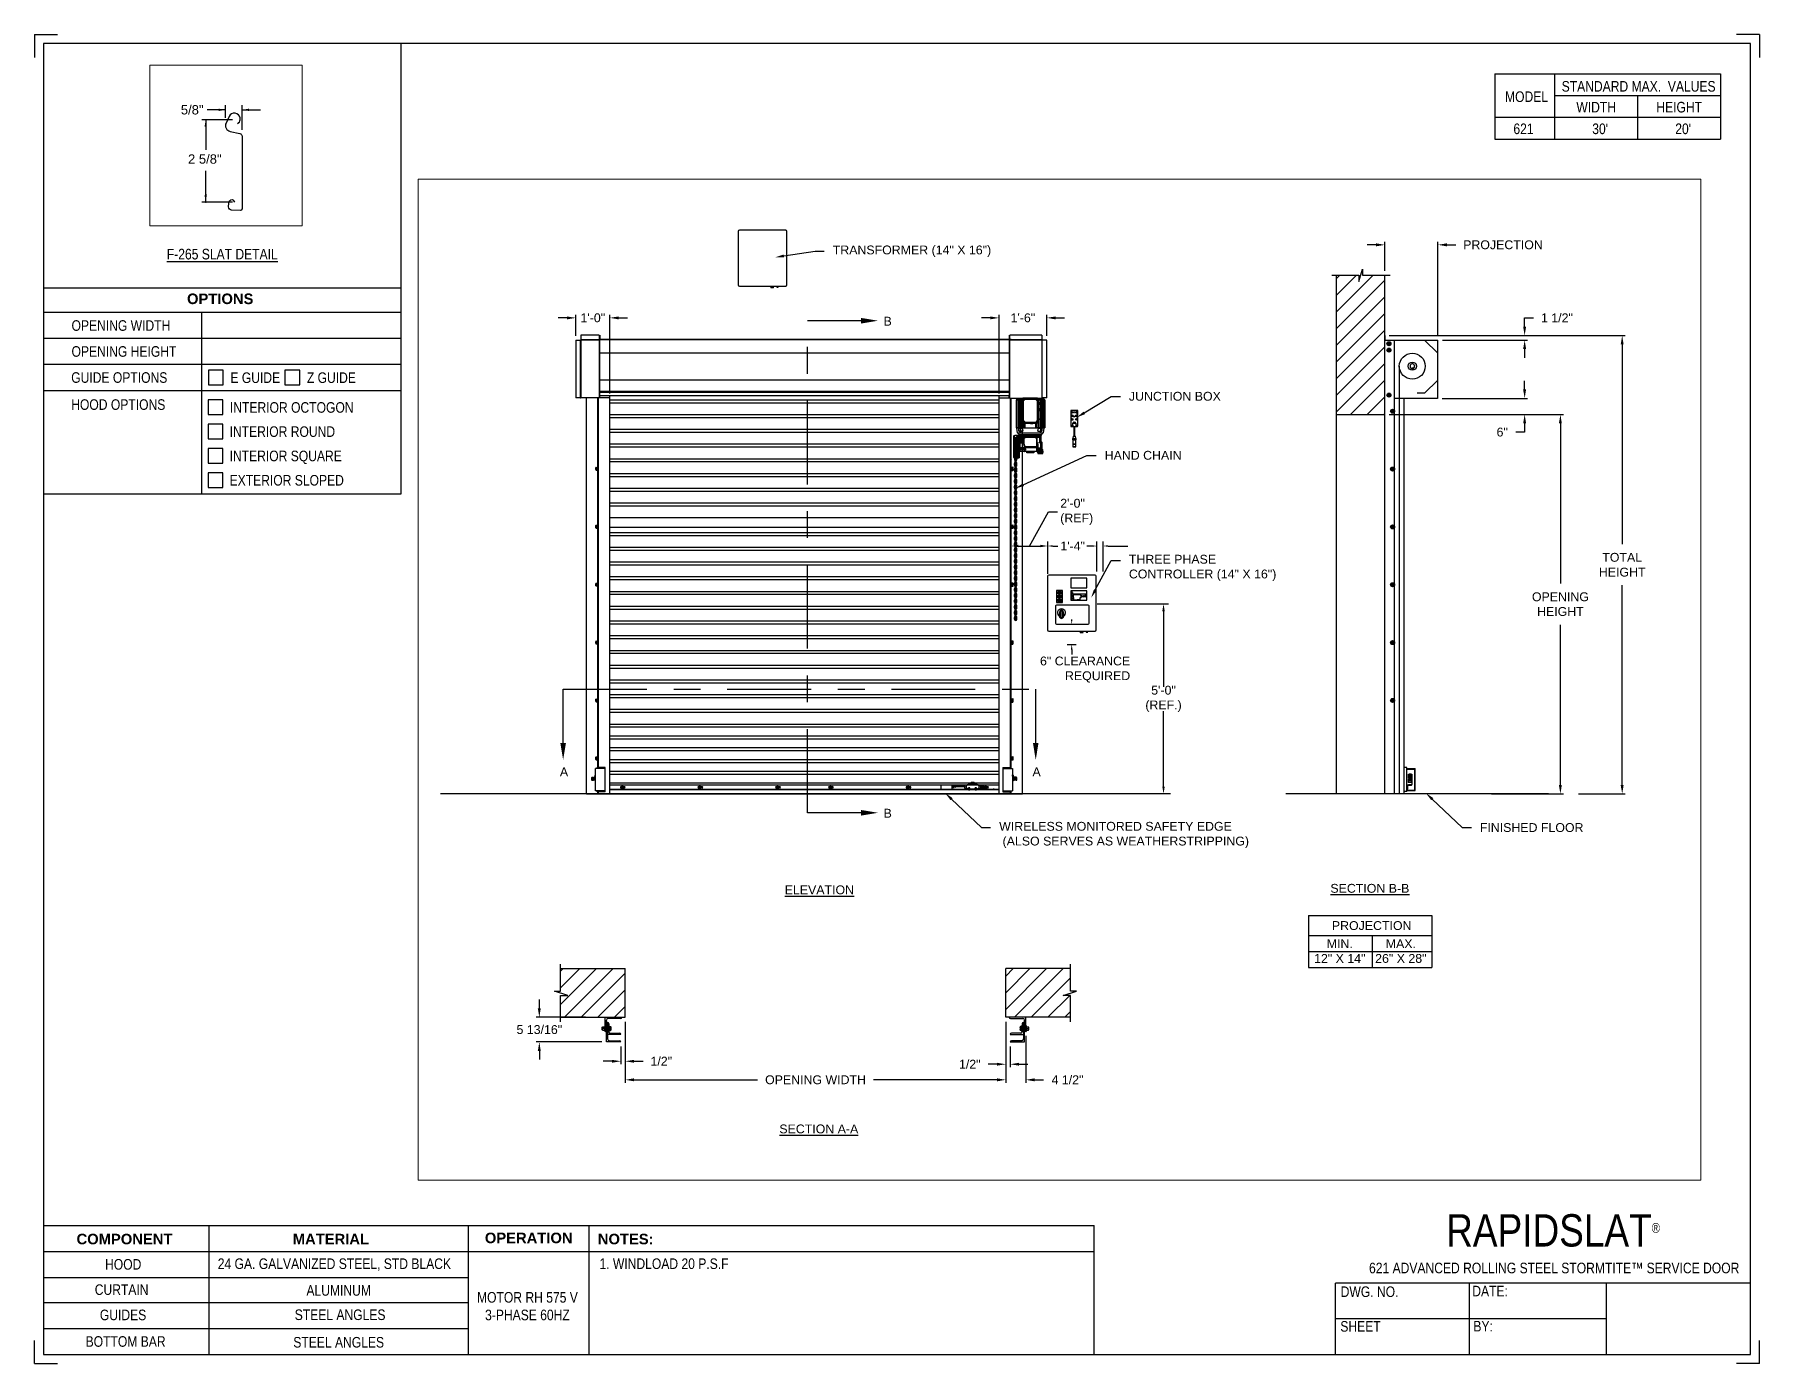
# Paper-space layout '621 RH 575V 3-PHASE' of a CAD drawing. Header units: inches. Extents: x 0.1 to 10.9, y 0.1 to 8.4.
# The model-space entities are those that its viewports show. They can reach past a viewport. Long polylines and large blocks are cut down to what shows.
import ezdxf
from ezdxf import colors
from ezdxf.entities.mleader import LeaderData, LeaderLine
from ezdxf.math import Vec2, Vec3

# ---------------------------------------------------------------- set-up
doc = ezdxf.new("R2010")
doc.units = ezdxf.units.IN
doc.header["$LTSCALE"] = 0.25
doc.header["$MEASUREMENT"] = 0
doc.linetypes.add('CENTER', pattern=[2, 1.25, -0.25, 0.25, -0.25])
for name, color, linetype in [('ANNOTATIONS', 1, 'Continuous'), ('DETAILS', 4, 'Continuous'), ('MOTOR RH', 7, 'Continuous'), ('SECTION CUTS', 6, 'CENTER'), ('TITLE BLOCK', 7, 'Continuous')]:
    doc.layers.add(name, color=color, linetype=linetype)
doc.styles.add('ARIAL', font='arial.ttf', dxfattribs={"height": 0.09375})
doc.styles.add('CADdetails-DIMENSIONS', font='ARIALN.TTF', dxfattribs={"height": 2.38})
doc.styles.add('ROMANS', font='Romans', dxfattribs={"height": 0.09375})
doc.styles.get("Standard").update_dxf_attribs({"font": 'romans.shx'})
doc.dimstyles.get("Standard").update_dxf_attribs({"dimscale": 60, "dimtxt": 0.0833, "dimasz": 0.0833, "dimexe": 0.0833, "dimexo": 0.04, "dimgap": 0.09, "dimtad": 0, "dimtih": 1, "dimtoh": 1, "dimdec": 4, "dimzin": 1, "dimdsep": 46, "dimlunit": 4, "dimtxsty": 'Standard', "dimcen": 0.09, "dimclrt": 150, "dimadec": 4, "dimazin": 2, "dimtfac": 1, "dimtdec": 0, "dimtofl": 0, "dimtmove": 0, "dimatfit": 3, "dimfxl": 1, "dimtolj": 1, "dimtzin": 0, "dimlwd": -1, "dimlwe": -1, "dimarcsym": 1})
doc.dimstyles.new('STANDARD$0', dxfattribs={"dimtxt": 0.09375, "dimasz": 0.09375, "dimexe": 0.03125, "dimexo": 0.046875, "dimgap": 0.09, "dimtad": 0, "dimtih": 1, "dimtoh": 1, "dimdec": 4, "dimzin": 0, "dimdsep": 46, "dimtxsty": 'ARIAL', "dimcen": 0.09, "dimadec": 0, "dimazin": 0, "dimtfac": 1, "dimtdec": 4, "dimtofl": 0, "dimtmove": 0, "dimatfit": 1, "dimfxl": 1, "dimtolj": 1, "dimtzin": 0, "dimarcsym": 0})
pattern_1 = [(45, (121.33324, -13.09525), (-0.08838835, 0.08838835), [])]

psp = doc.layouts.new('621 RH 575V 3-PHASE')

# ---------------------------------------------------------------- texts
at = {"layer": 'TITLE BLOCK', "attachment_point": 2, "style": 'CADdetails-DIMENSIONS'}
for s, width, insert, char_height in [('MODEL', 0.28815, (9.45, 8.068), 0.0664), ('STANDARD MAX.  VALUES', 1.75949, (10.155, 8.133), 0.06641), ('WIDTH', 0.42908, (9.888, 8.002), 0.0664), ('HEIGHT', 0.42908, (10.41, 8.002), 0.0664), ('\\pxqc;621', 0.29952, (9.431, 7.866), 0.0664)]:
    psp.add_mtext_dynamic_manual_height_columns(s, width=width, gutter_width=1.363, heights=[0], dxfattribs=dict(at, insert=insert, char_height=char_height))
at = {"layer": 'TITLE BLOCK', "style": 'CADdetails-DIMENSIONS'}
for s, insert, char_height, width, attachment_point in [("30'", (9.913, 7.866), 0.0664, 1.75949, 2), ("20'", (10.435, 7.866), 0.0664, 1.75949, 2), ('{\\LF-265 SLAT DETAIL}', (1.248, 7.078), 0.06641, 1.75949, 2), ('{\\fArial|b1|i0|c0|p34;OPTIONS}', (1.235, 6.797), 0.06641, 1.75949, 2), ('OPENING WIDTH', (0.3, 6.629), 0.06641, 1.30693, 1), ('OPENING HEIGHT', (0.3, 6.466), 0.06641, 1.30693, 1), ('GUIDE OPTIONS', (0.298, 6.302), 0.06641, 1.30693, 1), ('E GUIDE', (1.299, 6.301), 0.0664, 1.23928, 1), ('Z GUIDE', (1.78, 6.301), 0.0664, 1.23928, 1), ('HOOD OPTIONS', (0.298, 6.132), 0.06641, 1.30693, 1), ('INTERIOR OCTOGON', (1.296, 6.114), 0.06641, 1.23928, 1), ('INTERIOR ROUND', (1.294, 5.962), 0.06641, 1.53035, 1), ('INTERIOR SQUARE', (1.294, 5.809), 0.06641, 1.53035, 1), ('EXTERIOR SLOPED', (1.294, 5.656), 0.06641, 1.53035, 1), ('\\A1;\\pxqc;RAPIDSLAT{\\H0.30337x;\\S® ^ ;}', (10.642, 1.008), 0.20312, 2.03069, 3), ('{\\fArial|b1|i0|c0|p34;COMPONENT}', (0.633, 0.885), 0.06641, 1.75949, 2), ('{\\fArial|b1|i0|c0|p34;MATERIAL}', (1.931, 0.885), 0.06641, 1.75949, 2), ('{\\fArial|b1|i0|c0|p34;OPERATION}', (3.175, 0.892), 0.06641, 1.75949, 2), ('{\\fArial|b1|i0|c0|p34;NOTES:}', (3.785, 0.885), 0.06641, 1.75949, 2), ('HOOD', (0.625, 0.726), 0.0664, 1.75949, 2), ('24 GA. GALVANIZED STEEL, STD BLACK', (1.953, 0.73), 0.06641, 1.75949, 2), ('\\pxql;1. WINDLOAD 20 P.S.F ', (5.176, 0.73), 0.06641, 3.11182, 2), ('621 {\\fArial|b0|i0|c0|p34;\u200b}ADVANCED ROLLING STEEL STORMTITE™ SERVICE DOOR', (9.624, 0.703), 0.06641, 2.79915, 2), ('CURTAIN', (0.615, 0.567), 0.0664, 1.75949, 2), ('ALUMINUM', (1.98, 0.562), 0.0664, 1.75949, 2), ('DWG. NO.', (8.463, 0.554), 0.0664, 1.75949, 2), ('DATE:', (9.221, 0.558), 0.0664, 1.75949, 2), ('\\P\\PMOTOR RH 575 V 3-PHASE 60HZ', (3.167, 0.74), 0.06641, 0.76227, 2), ('GUIDES', (0.624, 0.408), 0.0664, 1.75949, 2), ('STEEL ANGLES', (1.989, 0.409), 0.06641, 1.75949, 2), ('SHEET', (8.406, 0.336), 0.0664, 1.75949, 2), ('BY:', (9.177, 0.337), 0.0664, 1.75949, 2), ('BOTTOM BAR', (0.64, 0.241), 0.0664, 1.75949, 2), ('STEEL ANGLES', (1.98, 0.236), 0.06641, 1.75949, 2)]:
    psp.add_mtext(s, dxfattribs=dict(at, insert=insert, char_height=char_height, width=width, attachment_point=attachment_point))

msp = doc.modelspace()

# ---------------------------------------------------------------- texts
at = {"layer": 'ANNOTATIONS', "style": 'ARIAL'}
msp.add_text('2 5/8"', height=0.09375, dxfattribs=at).set_placement((297.32151, 236.69369))
at = {"layer": 'ANNOTATIONS', "char_height": 0.09375, "style": 'ARIAL'}
for s, insert, attachment_point in [('2\'-0"\\P(REF)', (305.11893, 243.09185), 4), ('1\'-4"', (305.12015, 242.73092), 4), ('6" CLEARANCE\\PREQUIRED', (305.86051, 241.42127), 6), ('5\'-0"\\P(REF.)', (306.21371, 241.11038), 5), ('\\A1;5/8"', (297.3635, 237.2352), 5)]:
    msp.add_mtext(s, dxfattribs=dict(at, insert=insert, attachment_point=attachment_point))
at = {"layer": 'ANNOTATIONS', "char_height": 0.09375, "attachment_point": 2, "style": 'ARIAL'}
for s, insert, width in [('{\\LELEVATION}', (302.56559, 239.13353), 3.0834986), ('{\\LSECTION B-B}', (308.40108, 239.1495), 1.3823677), ('{\\LSECTION A-A}', (302.55968, 236.59935), 1.3823677)]:
    msp.add_mtext(s, dxfattribs=dict(at, insert=insert, width=width))
for s, width, insert in [('PROJECTION ', 1.7594917, (308.42029, 238.75474)), ('MIN.\\P12" X 14" ', 0.6711642, (308.08217, 238.56275)), ('MAX.\\P26" X 28"', 0.6567117, (308.7296, 238.56275))]:
    msp.add_mtext_dynamic_manual_height_columns(s, width=width, gutter_width=1.36268, heights=[0], dxfattribs=dict(at, insert=insert))
at = {"layer": 'SECTION CUTS', "style": 'ARIAL'}
for s, p in [('B', (303.24624, 245.06692)), ('A', (299.81494, 240.29047)), ('A', (304.82447, 240.29047)), ('B', (303.24624, 239.85164))]:
    msp.add_text(s, height=0.09375, dxfattribs=at).set_placement(p)

# ---------------------------------------------------------------- blocks, each defined once
blk = doc.blocks.new('*D84')
at = {"layer": 'ANNOTATIONS', "color": 0, "lineweight": -2, "transparency": 16777216}
for p, q in [((299.597, 237.829), (299.597, 237.923)), ((300.086, 237.736), (299.565, 237.736)), ((300.261, 237.474), (299.565, 237.474)), ((299.597, 237.38), (299.597, 237.287))]:
    blk.add_line(p, q, dxfattribs=at)
at = {"layer": 'ANNOTATIONS', "color": 0, "transparency": 16777216}
for points in [[(299.581, 237.829), (299.612, 237.829), (299.597, 237.736)], [(299.581, 237.38), (299.612, 237.38), (299.597, 237.474)]]:
    blk.add_solid(points, dxfattribs=at)
at = {"layer": 'defpoints', "color": 0, "transparency": 16777216}
for p in [(300.133, 237.736), (299.597, 237.474), (300.308, 237.474)]:
    blk.add_point(p, dxfattribs=at)
at = {"layer": 'ANNOTATIONS', "color": 0, "transparency": 16777216, "insert": (299.597, 237.605), "char_height": 0.09375, "attachment_point": 5, "style": 'ARIAL'}
blk.add_mtext('\\A1;5 13/16"', dxfattribs=at)
blk = doc.blocks.new('*D85')
at = {"layer": 'ANNOTATIONS', "color": 0, "lineweight": -2, "transparency": 16777216}
for p, q in [((304.541, 237.689), (304.541, 237.207)), ((304.588, 237.427), (304.588, 237.207)), ((304.448, 237.238), (304.354, 237.238)), ((304.682, 237.238), (304.776, 237.238))]:
    blk.add_line(p, q, dxfattribs=at)
at = {"layer": 'ANNOTATIONS', "color": 0, "transparency": 16777216}
for points in [[(304.448, 237.254), (304.448, 237.223), (304.541, 237.238)], [(304.682, 237.254), (304.682, 237.223), (304.588, 237.238)]]:
    blk.add_solid(points, dxfattribs=at)
at = {"layer": 'defpoints', "color": 0, "transparency": 16777216}
for p in [(304.541, 237.736), (304.588, 237.474), (304.588, 237.238)]:
    blk.add_point(p, dxfattribs=at)
at = {"layer": 'ANNOTATIONS', "color": 0, "transparency": 16777216, "insert": (304.16, 237.238), "char_height": 0.0938, "attachment_point": 5, "style": 'ARIAL'}
blk.add_mtext('\\A1;1/2"', dxfattribs=at)
blk = doc.blocks.new('*D86')
at = {"layer": 'ANNOTATIONS', "color": 0, "lineweight": -2, "transparency": 16777216}
for p, q in [((300.508, 237.689), (300.508, 237.238)), ((300.367, 237.27), (300.274, 237.27)), ((300.461, 237.427), (300.461, 237.238)), ((300.602, 237.27), (300.696, 237.27))]:
    blk.add_line(p, q, dxfattribs=at)
at = {"layer": 'ANNOTATIONS', "color": 0, "transparency": 16777216}
for points in [[(300.367, 237.285), (300.367, 237.254), (300.461, 237.27)], [(300.602, 237.285), (300.602, 237.254), (300.508, 237.27)]]:
    blk.add_solid(points, dxfattribs=at)
at = {"layer": 'defpoints', "color": 0, "transparency": 16777216}
for p in [(300.508, 237.736), (300.461, 237.474), (300.461, 237.27)]:
    blk.add_point(p, dxfattribs=at)
at = {"layer": 'ANNOTATIONS', "color": 0, "transparency": 16777216, "insert": (300.89, 237.27), "char_height": 0.0938, "attachment_point": 5, "style": 'ARIAL'}
blk.add_mtext('\\A1;1/2"', dxfattribs=at)
blk = doc.blocks.new('*D87')
at = {"layer": 'ANNOTATIONS', "color": 0, "lineweight": -2, "transparency": 16777216}
for p, q in [((304.377, 245.149), (304.283, 245.149)), ((304.47, 244.347), (304.47, 245.18)), ((304.976, 244.959), (304.976, 245.18)), ((305.07, 245.149), (305.164, 245.149))]:
    blk.add_line(p, q, dxfattribs=at)
at = {"layer": 'ANNOTATIONS', "color": 0, "transparency": 16777216}
for points in [[(304.377, 245.164), (304.377, 245.133), (304.47, 245.149)], [(305.07, 245.164), (305.07, 245.133), (304.976, 245.149)]]:
    blk.add_solid(points, dxfattribs=at)
at = {"layer": 'defpoints', "color": 0, "transparency": 16777216}
for p in [(304.976, 245.149), (304.976, 244.912), (304.47, 244.3)]:
    blk.add_point(p, dxfattribs=at)
at = {"layer": 'ANNOTATIONS', "color": 0, "transparency": 16777216, "insert": (304.723, 245.149), "char_height": 0.0938, "attachment_point": 5, "style": 'ARIAL'}
blk.add_mtext('\\A1;1\'-6"', dxfattribs=at)
blk = doc.blocks.new('*D88')
at = {"layer": 'ANNOTATIONS', "color": 0, "lineweight": -2, "transparency": 16777216}
for p, q in [((299.89, 245.149), (299.796, 245.149)), ((299.984, 244.959), (299.984, 245.18)), ((300.344, 244.347), (300.344, 245.18)), ((300.438, 245.149), (300.531, 245.149))]:
    blk.add_line(p, q, dxfattribs=at)
at = {"layer": 'ANNOTATIONS', "color": 0, "transparency": 16777216}
for points in [[(299.89, 245.164), (299.89, 245.133), (299.984, 245.149)], [(300.438, 245.164), (300.438, 245.133), (300.344, 245.149)]]:
    blk.add_solid(points, dxfattribs=at)
at = {"layer": 'defpoints', "color": 0, "transparency": 16777216}
for p in [(300.344, 245.149), (299.984, 244.913), (300.344, 244.3)]:
    blk.add_point(p, dxfattribs=at)
at = {"layer": 'ANNOTATIONS', "color": 0, "transparency": 16777216, "insert": (300.164, 245.149), "char_height": 0.0938, "attachment_point": 5, "style": 'ARIAL'}
blk.add_mtext('\\A1;1\'-0"', dxfattribs=at)
blk = doc.blocks.new('*D89')
at = {"layer": 'ANNOTATIONS', "color": 0, "lineweight": -2, "transparency": 16777216}
for p, q in [((304.541, 237.689), (304.541, 237.042)), ((304.754, 237.539), (304.754, 237.042)), ((304.448, 237.073), (304.354, 237.073)), ((304.848, 237.073), (304.941, 237.073))]:
    blk.add_line(p, q, dxfattribs=at)
at = {"layer": 'ANNOTATIONS', "color": 0, "transparency": 16777216}
for points in [[(304.448, 237.089), (304.448, 237.057), (304.541, 237.073)], [(304.848, 237.089), (304.848, 237.057), (304.754, 237.073)]]:
    blk.add_solid(points, dxfattribs=at)
at = {"layer": 'defpoints', "color": 0, "transparency": 16777216}
for p in [(304.541, 237.736), (304.754, 237.586), (304.754, 237.073)]:
    blk.add_point(p, dxfattribs=at)
at = {"layer": 'ANNOTATIONS', "color": 0, "transparency": 16777216, "insert": (305.196, 237.073), "char_height": 0.0938, "attachment_point": 5, "style": 'ARIAL'}
blk.add_mtext('\\A1;4 1/2"', dxfattribs=at)
blk = doc.blocks.new('*D78')
at = {"layer": 'ANNOTATIONS', "color": 0, "lineweight": -2, "transparency": 16777216}
for p, q in [((300.508, 237.689), (300.508, 237.042)), ((304.541, 237.689), (304.541, 237.042)), ((300.602, 237.073), (301.908, 237.073)), ((304.448, 237.073), (303.141, 237.073))]:
    blk.add_line(p, q, dxfattribs=at)
at = {"layer": 'ANNOTATIONS', "color": 0, "transparency": 16777216}
for points in [[(300.602, 237.089), (300.602, 237.057), (300.508, 237.073)], [(304.448, 237.089), (304.448, 237.057), (304.541, 237.073)]]:
    blk.add_solid(points, dxfattribs=at)
at = {"layer": 'defpoints', "color": 0, "transparency": 16777216}
for p in [(300.508, 237.736), (304.541, 237.736), (304.541, 237.073)]:
    blk.add_point(p, dxfattribs=at)
at = {"layer": 'ANNOTATIONS', "color": 0, "transparency": 16777216, "insert": (302.525, 237.073), "char_height": 0.09375, "attachment_point": 5, "style": 'ARIAL'}
blk.add_mtext('\\A1;OPENING WIDTH', dxfattribs=at)
blk = doc.blocks.new('*D79')
at = {"layer": 'ANNOTATIONS', "color": 0, "lineweight": -2, "transparency": 16777216}
for p, q in [((308.559, 245.649), (308.559, 245.954)), ((309.123, 244.96), (309.123, 245.954)), ((308.466, 245.923), (308.372, 245.923)), ((309.217, 245.923), (309.311, 245.923))]:
    blk.add_line(p, q, dxfattribs=at)
at = {"layer": 'ANNOTATIONS', "color": 0, "transparency": 16777216}
for points in [[(308.466, 245.939), (308.466, 245.907), (308.559, 245.923)], [(309.217, 245.939), (309.217, 245.907), (309.123, 245.923)]]:
    blk.add_solid(points, dxfattribs=at)
at = {"layer": 'defpoints', "color": 0, "transparency": 16777216}
for p in [(309.123, 245.923), (308.559, 245.602), (309.123, 244.913)]:
    blk.add_point(p, dxfattribs=at)
at = {"layer": 'ANNOTATIONS', "color": 0, "transparency": 16777216, "insert": (309.812, 245.923), "char_height": 0.09375, "attachment_point": 5, "style": 'ARIAL'}
blk.add_mtext('\\A1;PROJECTION ', dxfattribs=at)
blk = doc.blocks.new('*D80')
at = {"layer": 'ANNOTATIONS', "color": 0, "lineweight": -2, "transparency": 16777216}
for p, q in [((308.606, 244.125), (310.452, 244.125)), ((310.421, 244.031), (310.421, 242.332)), ((310.421, 240.197), (310.421, 241.897)), ((309.69, 240.103), (310.452, 240.103))]:
    blk.add_line(p, q, dxfattribs=at)
at = {"layer": 'ANNOTATIONS', "color": 0, "transparency": 16777216}
for points in [[(310.405, 244.031), (310.436, 244.031), (310.421, 244.125)], [(310.405, 240.197), (310.436, 240.197), (310.421, 240.103)]]:
    blk.add_solid(points, dxfattribs=at)
at = {"layer": 'defpoints', "color": 0, "transparency": 16777216}
for p in [(308.559, 244.125), (309.643, 240.103), (310.421, 240.103)]:
    blk.add_point(p, dxfattribs=at)
at = {"layer": 'ANNOTATIONS', "color": 0, "transparency": 16777216, "insert": (310.421, 242.114), "char_height": 0.09375, "attachment_point": 5, "style": 'ARIAL'}
blk.add_mtext('\\A1;OPENING\\PHEIGHT', dxfattribs=at)
blk = doc.blocks.new('*D81')
at = {"layer": 'ANNOTATIONS', "color": 0, "lineweight": -2, "transparency": 16777216}
for p, q in [((308.606, 244.961), (311.107, 244.961)), ((311.076, 244.867), (311.076, 242.75)), ((311.076, 240.197), (311.076, 242.315)), ((310.611, 240.103), (311.107, 240.103))]:
    blk.add_line(p, q, dxfattribs=at)
at = {"layer": 'ANNOTATIONS', "color": 0, "transparency": 16777216}
for points in [[(311.06, 244.867), (311.091, 244.867), (311.076, 244.961)], [(311.06, 240.197), (311.091, 240.197), (311.076, 240.103)]]:
    blk.add_solid(points, dxfattribs=at)
at = {"layer": 'defpoints', "color": 0, "transparency": 16777216}
for p in [(308.559, 244.961), (310.564, 240.103), (311.076, 240.103)]:
    blk.add_point(p, dxfattribs=at)
at = {"layer": 'ANNOTATIONS', "color": 0, "transparency": 16777216, "insert": (311.076, 242.532), "char_height": 0.0938, "attachment_point": 5, "style": 'ARIAL'}
blk.add_mtext('\\A1;TOTAL\\PHEIGHT', dxfattribs=at)
blk = doc.blocks.new('*D82')
at = {"layer": 'ANNOTATIONS', "color": 0, "lineweight": -2, "transparency": 16777216}
for p, q in [((310.042, 244.39), (310.042, 244.483)), ((309.168, 244.296), (310.073, 244.296)), ((309.168, 244.125), (310.073, 244.125)), ((310.042, 243.938), (309.948, 243.938)), ((310.042, 244.031), (310.042, 243.938))]:
    blk.add_line(p, q, dxfattribs=at)
at = {"layer": 'ANNOTATIONS', "color": 0, "transparency": 16777216}
for points in [[(310.026, 244.39), (310.057, 244.39), (310.042, 244.296)], [(310.026, 244.031), (310.057, 244.031), (310.042, 244.125)]]:
    blk.add_solid(points, dxfattribs=at)
at = {"layer": 'defpoints', "color": 0, "transparency": 16777216}
for p in [(309.121, 244.296), (309.121, 244.125), (310.042, 244.125)]:
    blk.add_point(p, dxfattribs=at)
at = {"layer": 'ANNOTATIONS', "color": 0, "transparency": 16777216, "insert": (309.804, 243.938), "char_height": 0.0938, "attachment_point": 5, "style": 'ARIAL'}
blk.add_mtext('\\A1;6"', dxfattribs=at)
blk = doc.blocks.new('*D83')
at = {"layer": 'ANNOTATIONS', "color": 0, "lineweight": -2, "transparency": 16777216}
for p, q in [((310.042, 245.055), (310.042, 245.149)), ((310.042, 245.149), (310.136, 245.149)), ((309.17, 244.961), (310.073, 244.961)), ((309.17, 244.913), (310.073, 244.913)), ((310.042, 244.82), (310.042, 244.726))]:
    blk.add_line(p, q, dxfattribs=at)
at = {"layer": 'ANNOTATIONS', "color": 0, "transparency": 16777216}
for points in [[(310.026, 245.055), (310.057, 245.055), (310.042, 244.961)], [(310.026, 244.82), (310.057, 244.82), (310.042, 244.913)]]:
    blk.add_solid(points, dxfattribs=at)
at = {"layer": 'defpoints', "color": 0, "transparency": 16777216}
for p in [(309.123, 244.961), (309.123, 244.913), (310.042, 244.961)]:
    blk.add_point(p, dxfattribs=at)
at = {"layer": 'ANNOTATIONS', "color": 0, "transparency": 16777216, "insert": (310.384, 245.149), "char_height": 0.0938, "attachment_point": 5, "style": 'ARIAL'}
blk.add_mtext('\\A1;1 1/2"', dxfattribs=at)

# ---------------------------------------------------------------- dimensions: what is measured, and where the dimension line sits
at = {"layer": 'ANNOTATIONS'}
dim = msp.add_linear_dim(base=(309.12316, 245.92298), p1=(308.55928, 245.60178), p2=(309.12316, 244.91339), text='PROJECTION ', dimstyle='STANDARD$0', dxfattribs=at)
dim.commit()
dim.dimension.update_dxf_attribs({"geometry": '*D79', "text_midpoint": (309.81227, 245.92298)})
for base, p1, p2, text, picture, middle in [((310.04183, 244.96103), (309.12316, 244.91339), (309.12316, 244.96103), '1 1/2"', '*D83', (310.38427, 245.14853)), ((311.07585, 240.10342), (308.55928, 244.96103), (310.56381, 240.10342), 'TOTAL\\PHEIGHT', '*D81', (311.07585, 242.53223)), ((310.04183, 244.12505), (309.12103, 244.29598), (309.12103, 244.12505), '6"', '*D82', (309.80395, 243.93755)), ((310.42087, 240.10342), (308.55928, 244.12505), (309.64347, 240.10342), 'OPENING\\PHEIGHT', '*D80', (310.42087, 242.11424))]:
    dim = msp.add_linear_dim(base=base, p1=p1, p2=p2, angle=90, text=text, dimstyle='STANDARD$0', dxfattribs=at)
    dim.commit()
    dim.dimension.update_dxf_attribs({"geometry": picture, "text_midpoint": middle})
for base, p1, p2, text, picture, middle in [((300.344, 245.14882), (299.9838, 244.91253), (300.344, 244.3), '1\'-0"', '*D88', (300.1639, 245.14882)), ((304.97644, 245.14882), (304.4705, 244.3), (304.97644, 244.91215), '1\'-6"', '*D87', (304.72347, 245.14882)), ((304.58824, 237.23838), (304.54136, 237.73574), (304.58824, 237.47405), '1/2"', '*D85', (304.15979, 237.23838)), ((304.75386, 237.07293), (304.54136, 237.73574), (304.75386, 237.58574), '4 1/2"', '*D89', (305.19635, 237.07293))]:
    dim = msp.add_linear_dim(base=base, p1=p1, p2=p2, text=text, dimstyle='STANDARD$0', dxfattribs=at)
    dim.commit()
    dim.dimension.update_dxf_attribs({"geometry": picture, "text_midpoint": middle, "dimtype": 160})
for base, p1, p2, angle, text, picture, middle in [((299.59668, 237.47405), (300.13303, 237.73573), (300.30803, 237.47405), 90, '5 13/16"', '*D84', (299.59668, 237.60489)), ((300.46116, 237.26963), (300.50803, 237.73574), (300.46116, 237.47405), 180, '1/2"', '*D86', (300.88961, 237.26963))]:
    dim = msp.add_linear_dim(base=base, p1=p1, p2=p2, angle=angle, text=text, dimstyle='STANDARD$0', dxfattribs=at)
    dim.commit()
    dim.dimension.update_dxf_attribs({"geometry": picture, "text_midpoint": middle, "dimtype": 160})
dim = msp.add_aligned_dim(p1=(300.50803, 237.73574), p2=(304.54136, 237.73574), distance=-0.6628, text='OPENING WIDTH', dimstyle='STANDARD$0', dxfattribs=at)
dim.commit()
dim.dimension.update_dxf_attribs({"geometry": '*D78', "text_midpoint": (302.5247, 237.07293)})

# ---------------------------------------------------------------- hatches: boundary and pattern name
at = {"layer": 'MOTOR RH'}
h = msp.add_hatch(dxfattribs=at)
h.set_pattern_fill('ANSI31', color=256, style=0)
h.set_pattern_definition(pattern_1)
h.paths.add_polyline_path([(308.04365, 244.12505), (308.55928, 244.12505), (308.55928, 245.60178), (308.32278, 245.60178), (308.32278, 245.66644), (308.28437, 245.53308), (308.28437, 245.60178), (308.04365, 245.60178)])
h = msp.add_hatch(dxfattribs=at)
h.set_pattern_fill('ANSI31', color=256, style=0)
h.set_pattern_definition(pattern_1)
h.paths.add_polyline_path([(300.50803, 238.25136), (299.82053, 238.25136), (299.82053, 238.01416), (299.75643, 238.01416), (299.8985, 237.96726), (299.82053, 237.96726), (299.82053, 237.73574), (300.50803, 237.73574), (300.50803, 237.89824)])
h = msp.add_hatch(dxfattribs=at)
h.set_pattern_fill('ANSI31', color=256, style=0)
h.set_pattern_definition(pattern_1)
h.paths.add_polyline_path([(305.29297, 238.01416), (305.22886, 238.01416), (305.22886, 238.25136), (304.54136, 238.25136), (304.54136, 237.73574), (304.55954, 237.73574), (305.22886, 237.73574), (305.22886, 237.96726), (305.1509, 237.96726)])

# ---------------------------------------------------------------- linework, layer by layer
at = {"layer": 'ANNOTATIONS'}
for p, q in [((304.67605, 242.73092), (304.90809, 242.73092)), ((304.98576, 242.43625), (304.98576, 242.77806)), ((305.0389, 242.73092), (305.09204, 242.73092)), ((305.4538, 242.73092), (305.40066, 242.73092)), ((305.50724, 242.46136), (305.50724, 242.77806)), ((305.57292, 242.46136), (305.57292, 242.77806)), ((305.62606, 242.73092), (305.83526, 242.73092)), ((305.51141, 242.11772), (306.26481, 242.11772)), ((306.21371, 242.04006), (306.21371, 241.23964)), ((305.19288, 241.90233), (305.28714, 241.90233)), ((305.19288, 241.68703), (305.28714, 241.68703)), ((305.24001, 241.63389), (305.24001, 241.58075)), ((306.21371, 240.18109), (306.21371, 240.98112)), ((307.7516, 238.81417), (307.7516, 238.2628)), ((307.7516, 238.81417), (309.05937, 238.81417)), ((309.05937, 238.81417), (309.05937, 238.2628)), ((307.7516, 238.6027), (309.05937, 238.6027)), ((308.42445, 238.6027), (308.42445, 238.2628)), ((307.7516, 238.43275), (309.05937, 238.43275)), ((307.7516, 238.2628), (309.05937, 238.2628)), ((297.70035, 237.15345), (297.70035, 237.28207)), ((297.86487, 237.03509), (297.86487, 237.28207)), ((297.76868, 237.13477), (297.46088, 237.13477)), ((297.49935, 237.13477), (297.49935, 236.8332)), ((297.70035, 237.2352), (297.51285, 237.2352)), ((297.86487, 237.2352), (298.05237, 237.2352)), ((297.49935, 236.30755), (297.49935, 236.62224)), ((297.76868, 236.30755), (297.46088, 236.30755))]:
    msp.add_line(p, q, dxfattribs=at)
for p in [(297.82905, 237.10325), (297.49935, 236.38206), (297.49935, 236.30755)]:
    msp.add_point(p, dxfattribs=at)
for points in [[(304.67605, 242.71798), (304.67605, 242.74387), (304.59839, 242.73092)], [(304.90809, 242.71798), (304.90809, 242.74387), (304.98576, 242.73092)], [(305.0389, 242.73978), (305.0389, 242.72207), (304.98576, 242.73092)], [(305.4538, 242.73978), (305.4538, 242.72207), (305.50694, 242.73092)], [(305.62606, 242.73978), (305.62606, 242.72207), (305.57292, 242.73092)], [(305.23116, 241.95547), (305.24887, 241.95547), (305.24001, 241.90233)], [(306.20077, 242.04006), (306.22665, 242.04006), (306.21371, 242.11772)], [(305.23116, 241.63389), (305.24887, 241.63389), (305.24001, 241.68703)], [(306.20077, 240.18109), (306.22665, 240.18109), (306.21371, 240.10342)], [(297.51107, 237.06445), (297.48763, 237.06445), (297.49935, 237.13477)], [(297.63003, 237.22348), (297.63003, 237.24692), (297.70035, 237.2352)], [(297.93519, 237.24692), (297.93519, 237.22348), (297.86487, 237.2352)], [(297.51107, 236.37787), (297.48763, 236.37787), (297.49935, 236.30755)]]:
    msp.add_solid(points, dxfattribs=at)
at = {"layer": 'DETAILS'}
msp.add_lwpolyline([(297.81868, 237.09806, 0.33746117), (297.84561, 237.13612), (297.84529, 237.154, 0.73725505), (297.73514, 237.16886), (297.70433, 237.10244, 0.47976839), (297.74614, 237.01812), (297.84456, 236.99655, -0.21720182), (297.86487, 236.97259), (297.86487, 236.23788, -0.36619075), (297.84513, 236.22246), (297.76046, 236.22518, -0.41028649), (297.7292, 236.25869), (297.73114, 236.29599, -0.37745755), (297.76497, 236.33231, -0.31905635), (297.77685, 236.32683), (297.78792, 236.30755)], format="xyb", dxfattribs=at)
at = {"layer": 'MOTOR RH'}
for p, q in [((301.7049, 246.06503), (301.7049, 245.49744)), ((302.20831, 246.07751), (301.71738, 246.07751)), ((302.22079, 245.49744), (302.22079, 246.06503)), ((307.99727, 245.60178), (308.28437, 245.60178)), ((308.04365, 245.60178), (308.04365, 240.10342)), ((308.28437, 245.53308), (308.32278, 245.66644)), ((308.28437, 245.60178), (308.28437, 245.53308)), ((308.32278, 245.66644), (308.32278, 245.60178)), ((308.32278, 245.60178), (308.61797, 245.60178)), ((308.55928, 240.10342), (308.55928, 245.60178)), ((301.71738, 245.48496), (302.20831, 245.48496)), ((302.0508, 245.47583), (302.05047, 245.47564)), ((302.05047, 245.47564), (302.0508, 245.47545)), ((302.05047, 245.47564), (302.07975, 245.47564)), ((302.0508, 245.475), (302.05047, 245.47481)), ((302.05047, 245.47481), (302.0508, 245.47462)), ((302.05047, 245.47481), (302.07975, 245.47481)), ((302.0508, 245.47417), (302.05047, 245.47398)), ((302.05047, 245.47398), (302.0508, 245.47379)), ((302.05047, 245.47398), (302.07975, 245.47398)), ((302.0508, 245.47334), (302.05047, 245.47315)), ((302.05047, 245.47315), (302.0508, 245.47295)), ((302.05047, 245.47315), (302.07975, 245.47315)), ((302.0508, 245.47251), (302.05047, 245.47232)), ((302.05047, 245.47232), (302.0508, 245.47212)), ((302.05047, 245.47232), (302.07975, 245.47232)), ((302.0508, 245.47168), (302.05047, 245.47148)), ((302.05047, 245.47148), (302.0508, 245.47129)), ((302.05047, 245.47148), (302.07975, 245.47148)), ((302.0508, 245.47084), (302.05047, 245.47065)), ((302.05047, 245.47065), (302.0508, 245.47046)), ((302.05047, 245.47065), (302.07975, 245.47065)), ((302.0508, 245.47001), (302.05047, 245.46982)), ((302.05047, 245.46982), (302.0508, 245.46963)), ((302.05047, 245.46982), (302.07975, 245.46982)), ((302.0508, 245.48496), (302.0508, 245.47583)), ((302.07941, 245.47583), (302.0508, 245.47583)), ((302.0508, 245.47545), (302.0508, 245.475)), ((302.0508, 245.47545), (302.07941, 245.47545)), ((302.07941, 245.475), (302.0508, 245.475)), ((302.0508, 245.47462), (302.0508, 245.47417)), ((302.0508, 245.47462), (302.07941, 245.47462)), ((302.07941, 245.47417), (302.0508, 245.47417)), ((302.0508, 245.47379), (302.0508, 245.47334)), ((302.0508, 245.47379), (302.07941, 245.47379)), ((302.07941, 245.47334), (302.0508, 245.47334)), ((302.0508, 245.47295), (302.0508, 245.47251)), ((302.0508, 245.47295), (302.07941, 245.47295)), ((302.07941, 245.47251), (302.0508, 245.47251)), ((302.0508, 245.47212), (302.0508, 245.47168)), ((302.0508, 245.47212), (302.07941, 245.47212)), ((302.07941, 245.47168), (302.0508, 245.47168)), ((302.0508, 245.47129), (302.0508, 245.47084)), ((302.0508, 245.47129), (302.07941, 245.47129)), ((302.07941, 245.47084), (302.0508, 245.47084)), ((302.0508, 245.47046), (302.0508, 245.47001)), ((302.0508, 245.47046), (302.07941, 245.47046)), ((302.07941, 245.47001), (302.0508, 245.47001)), ((302.0508, 245.46963), (302.0508, 245.46732)), ((302.0508, 245.46963), (302.07941, 245.46963)), ((302.07941, 245.46732), (302.0508, 245.46732)), ((302.07941, 245.47583), (302.07941, 245.48496)), ((302.07975, 245.47564), (302.07941, 245.47583)), ((302.07941, 245.47545), (302.07975, 245.47564)), ((302.07941, 245.475), (302.07941, 245.47545)), ((302.07975, 245.47481), (302.07941, 245.475)), ((302.07941, 245.47462), (302.07975, 245.47481)), ((302.07941, 245.47417), (302.07941, 245.47462)), ((302.07975, 245.47398), (302.07941, 245.47417)), ((302.07941, 245.47379), (302.07975, 245.47398)), ((302.07941, 245.47334), (302.07941, 245.47379)), ((302.07975, 245.47315), (302.07941, 245.47334)), ((302.07941, 245.47295), (302.07975, 245.47315)), ((302.07941, 245.47251), (302.07941, 245.47295)), ((302.07975, 245.47232), (302.07941, 245.47251)), ((302.07941, 245.47212), (302.07975, 245.47232)), ((302.07941, 245.47168), (302.07941, 245.47212)), ((302.07975, 245.47148), (302.07941, 245.47168)), ((302.07941, 245.47129), (302.07975, 245.47148)), ((302.07941, 245.47084), (302.07941, 245.47129)), ((302.07975, 245.47065), (302.07941, 245.47084)), ((302.07941, 245.47046), (302.07975, 245.47065)), ((302.07941, 245.47001), (302.07941, 245.47046)), ((302.07975, 245.46982), (302.07941, 245.47001)), ((302.07941, 245.46963), (302.07975, 245.46982)), ((302.07941, 245.46732), (302.07941, 245.46963)), ((302.11412, 245.47949), (302.11378, 245.4793)), ((302.11378, 245.4793), (302.11412, 245.47911)), ((302.11378, 245.4793), (302.12909, 245.4793)), ((302.11412, 245.47883), (302.11378, 245.47864)), ((302.11378, 245.47864), (302.11412, 245.47844)), ((302.11378, 245.47864), (302.12909, 245.47864)), ((302.11412, 245.47816), (302.11378, 245.47797)), ((302.11378, 245.47797), (302.11412, 245.47778)), ((302.11378, 245.47797), (302.12909, 245.47797)), ((302.11412, 245.4775), (302.11378, 245.47731)), ((302.11378, 245.47731), (302.11412, 245.47711)), ((302.11378, 245.47731), (302.12909, 245.47731)), ((302.11412, 245.47683), (302.11378, 245.47664)), ((302.11378, 245.47664), (302.11412, 245.47645)), ((302.11378, 245.47664), (302.12909, 245.47664)), ((302.11412, 245.47617), (302.11378, 245.47598)), ((302.11378, 245.47598), (302.11412, 245.47578)), ((302.11378, 245.47598), (302.12909, 245.47598)), ((302.11412, 245.4755), (302.11378, 245.47531)), ((302.11378, 245.47531), (302.11412, 245.47512)), ((302.11378, 245.47531), (302.12909, 245.47531)), ((302.11412, 245.47484), (302.11378, 245.47464)), ((302.11378, 245.47464), (302.11412, 245.47445)), ((302.11378, 245.47464), (302.12909, 245.47464)), ((302.11412, 245.48496), (302.11412, 245.47949)), ((302.11412, 245.47949), (302.12876, 245.47949)), ((302.11412, 245.47911), (302.11412, 245.47883)), ((302.11412, 245.47911), (302.12876, 245.47911)), ((302.11412, 245.47883), (302.12876, 245.47883)), ((302.11412, 245.47844), (302.11412, 245.47816)), ((302.11412, 245.47844), (302.12876, 245.47844)), ((302.11412, 245.47816), (302.12876, 245.47816)), ((302.11412, 245.47778), (302.11412, 245.4775)), ((302.11412, 245.47778), (302.12876, 245.47778)), ((302.11412, 245.4775), (302.12876, 245.4775)), ((302.11412, 245.47711), (302.11412, 245.47683)), ((302.11412, 245.47711), (302.12876, 245.47711)), ((302.11412, 245.47683), (302.12876, 245.47683)), ((302.11412, 245.47645), (302.11412, 245.47617)), ((302.11412, 245.47645), (302.12876, 245.47645)), ((302.11412, 245.47617), (302.12876, 245.47617)), ((302.11412, 245.47578), (302.11412, 245.4755)), ((302.11412, 245.47578), (302.12876, 245.47578)), ((302.11412, 245.4755), (302.12876, 245.4755)), ((302.11412, 245.47512), (302.11412, 245.47484)), ((302.11412, 245.47512), (302.12876, 245.47512)), ((302.11412, 245.47484), (302.12876, 245.47484)), ((302.11412, 245.47445), (302.11412, 245.47298)), ((302.11412, 245.47445), (302.12876, 245.47445)), ((302.12876, 245.47298), (302.11412, 245.47298)), ((302.12876, 245.47949), (302.12876, 245.48496)), ((302.12909, 245.4793), (302.12876, 245.47949)), ((302.12876, 245.47911), (302.12909, 245.4793)), ((302.12876, 245.47883), (302.12876, 245.47911)), ((302.12909, 245.47864), (302.12876, 245.47883)), ((302.12876, 245.47844), (302.12909, 245.47864)), ((302.12876, 245.47816), (302.12876, 245.47844)), ((302.12909, 245.47797), (302.12876, 245.47816)), ((302.12876, 245.47778), (302.12909, 245.47797)), ((302.12876, 245.4775), (302.12876, 245.47778)), ((302.12909, 245.47731), (302.12876, 245.4775)), ((302.12876, 245.47711), (302.12909, 245.47731)), ((302.12876, 245.47683), (302.12876, 245.47711)), ((302.12909, 245.47664), (302.12876, 245.47683)), ((302.12876, 245.47645), (302.12909, 245.47664)), ((302.12876, 245.47617), (302.12876, 245.47645)), ((302.12909, 245.47598), (302.12876, 245.47617)), ((302.12876, 245.47578), (302.12909, 245.47598)), ((302.12876, 245.4755), (302.12876, 245.47578)), ((302.12909, 245.47531), (302.12876, 245.4755)), ((302.12876, 245.47512), (302.12909, 245.47531)), ((302.12876, 245.47484), (302.12876, 245.47512)), ((302.12909, 245.47464), (302.12876, 245.47484)), ((302.12876, 245.47445), (302.12909, 245.47464)), ((302.12876, 245.47298), (302.12876, 245.47445)), ((299.9838, 244.91253), (300.03709, 244.91253)), ((300.03175, 244.91253), (300.03175, 244.30293)), ((300.03496, 244.30293), (300.03496, 244.91253)), ((300.03709, 244.96582), (300.03709, 244.30293)), ((300.21611, 244.91787), (300.03709, 244.91787)), ((300.03709, 244.91466), (300.23105, 244.91466)), ((300.21611, 244.91466), (300.21611, 244.91812)), ((300.21611, 244.91812), (300.23954, 244.91812)), ((300.22464, 244.91466), (300.22464, 244.91812)), ((300.23105, 244.96582), (300.23105, 244.91812)), ((300.23105, 244.91466), (300.23105, 244.3)), ((300.23105, 244.91386), (300.23954, 244.91386)), ((300.23954, 244.96661), (300.23954, 244.91812)), ((304.57918, 244.91865), (300.23954, 244.91865)), ((300.23954, 244.32505), (300.23954, 244.91519)), ((304.57918, 244.91519), (300.23954, 244.91519)), ((304.57918, 244.96661), (304.57918, 244.91812)), ((304.59839, 244.91812), (304.57918, 244.91812)), ((304.57918, 244.91519), (304.57918, 244.32505)), ((304.57918, 244.91386), (304.58345, 244.91386)), ((304.58345, 244.91812), (304.58345, 244.96582)), ((304.58345, 244.29919), (304.58345, 244.91466)), ((304.58345, 244.91466), (304.92278, 244.91466)), ((304.58986, 244.91466), (304.58986, 244.91812)), ((304.59839, 244.91466), (304.59839, 244.91812)), ((304.92278, 244.91787), (304.59839, 244.91787)), ((304.92278, 244.96582), (304.92278, 244.3017)), ((304.92448, 244.91215), (304.92448, 244.3017)), ((304.92529, 244.91215), (304.92529, 244.3017)), ((304.97644, 244.91215), (304.92529, 244.91215)), ((304.92849, 244.3017), (304.92849, 244.91215)), ((308.55928, 244.90743), (308.5611, 244.90743)), ((308.56008, 244.96103), (308.56008, 244.91206)), ((308.5606, 244.91314), (308.5611, 244.91314)), ((308.5611, 240.1061), (308.5611, 244.91339)), ((308.5611, 244.91339), (309.12316, 244.91339)), ((308.56221, 244.91419), (308.56221, 244.96103)), ((308.56221, 244.91419), (308.56301, 244.91419)), ((308.56301, 244.91419), (308.56301, 244.96103)), ((308.6633, 240.1061), (308.6633, 244.91339)), ((308.97868, 244.91339), (309.12316, 244.7758)), ((309.12316, 244.29598), (309.12316, 244.91339)), ((304.57918, 244.7758), (300.23954, 244.7758)), ((308.60771, 244.88749), (308.60824, 244.88915)), ((308.60771, 244.81936), (308.60824, 244.82102)), ((308.60948, 244.88647), (308.61039, 244.88826)), ((308.60948, 244.81834), (308.61039, 244.82013)), ((308.61646, 244.88244), (308.61646, 244.88244)), ((308.61646, 244.86769), (308.61646, 244.86769)), ((308.61646, 244.81431), (308.61646, 244.81431)), ((308.61646, 244.79956), (308.61646, 244.79956)), ((308.5611, 244.72825), (308.55928, 244.72825)), ((308.71333, 244.63662), (308.71333, 240.10342)), ((308.84788, 244.61796), (308.85963, 244.62004)), ((308.84995, 244.60622), (308.84788, 244.61796)), ((308.8617, 244.60829), (308.84995, 244.60622)), ((308.85963, 244.62004), (308.8617, 244.60829)), ((308.8733, 244.64425), (308.87312, 244.644)), ((308.8743, 244.63736), (308.87454, 244.63719)), ((304.57918, 244.48955), (300.23954, 244.48955)), ((308.97868, 244.35196), (309.12316, 244.48955)), ((300.03708, 244.30293), (299.9838, 244.30293)), ((300.344, 244.3), (300.03884, 244.3)), ((300.09675, 240.10529), (300.09675, 244.3)), ((300.21611, 240.38253), (300.21611, 244.3)), ((300.22464, 240.38253), (300.22464, 244.3)), ((300.23105, 244.3685), (300.23954, 244.3685)), ((300.23446, 244.31279), (300.23446, 244.35542)), ((300.23446, 244.34775), (300.23743, 244.34775)), ((300.23446, 244.33604), (300.23743, 244.33604)), ((300.23446, 244.32239), (300.23743, 244.32239)), ((300.23446, 244.32045), (300.23743, 244.32045)), ((300.23743, 244.3), (300.23743, 244.3685)), ((300.23954, 244.3664), (300.23743, 244.3664)), ((304.57918, 244.36687), (300.23954, 244.36687)), ((300.344, 240.10529), (300.344, 244.32505)), ((300.344, 244.28138), (304.4705, 244.28138)), ((300.344, 244.25013), (304.4705, 244.25013)), ((304.4705, 240.10529), (304.4705, 244.32505)), ((304.4705, 244.3), (304.58345, 244.3)), ((304.57707, 244.3), (304.57707, 244.32505)), ((304.58004, 244.31946), (304.57707, 244.31946)), ((304.57918, 244.3685), (304.58345, 244.3685)), ((304.58004, 244.34874), (304.57918, 244.34874)), ((304.58004, 244.3431), (304.57918, 244.3431)), ((304.58004, 244.32846), (304.57918, 244.32846)), ((304.58004, 244.31279), (304.58004, 244.35542)), ((304.58345, 244.29919), (304.92278, 244.29919)), ((304.58986, 240.38253), (304.58986, 244.29919)), ((304.59839, 240.37188), (304.59839, 244.29919)), ((304.64991, 244.27944), (304.69055, 244.27944)), ((304.64991, 244.27944), (304.64992, 243.98417)), ((304.64991, 244.27944), (304.66122, 244.27944)), ((304.66068, 244.27944), (304.64991, 244.27944)), ((304.64991, 244.27944), (304.65946, 244.27944)), ((304.64991, 244.27944), (304.64991, 244.27944)), ((304.65676, 244.27944), (304.65676, 243.98417)), ((304.65832, 244.27944), (304.65833, 243.98417)), ((304.65914, 244.2859), (304.66148, 244.29919)), ((304.65914, 244.27944), (304.65914, 244.2859)), ((304.66122, 244.27944), (304.66068, 244.27944)), ((304.66122, 244.27944), (304.66122, 244.27944)), ((304.67498, 244.27944), (304.67498, 243.98417)), ((304.67678, 244.27944), (304.67678, 243.98417)), ((304.68099, 244.28406), (304.68099, 244.29919)), ((304.69404, 244.28406), (304.68099, 244.28406)), ((304.69055, 243.97955), (304.69055, 244.28406)), ((304.69324, 244.27944), (304.69324, 243.98417)), ((304.71204, 244.27944), (304.69324, 244.27944)), ((304.69404, 244.29919), (304.69404, 244.28406)), ((304.71358, 244.28406), (304.69404, 244.28406)), ((304.69534, 244.27944), (304.69534, 243.98417)), ((304.69977, 244.28406), (304.69977, 244.27944)), ((304.71204, 244.27944), (304.71204, 244.27483)), ((304.71204, 244.27483), (304.71237, 244.27483)), ((304.71237, 244.27944), (304.71358, 244.27944)), ((304.71237, 243.98417), (304.71237, 244.27944)), ((304.71727, 244.28498), (304.71358, 244.28498)), ((304.71358, 244.28498), (304.71358, 244.04507)), ((304.71358, 244.28498), (304.71358, 244.28498)), ((304.71727, 244.04507), (304.71727, 244.28498)), ((304.71775, 240.10529), (304.71775, 244.3)), ((304.71912, 244.27206), (304.7265, 244.27206)), ((304.71912, 244.05799), (304.71912, 244.27206)), ((304.72003, 244.29919), (304.71918, 244.29531)), ((304.72281, 244.05799), (304.72281, 244.27206)), ((304.7265, 244.29421), (304.7265, 244.2979)), ((304.87783, 244.2979), (304.7265, 244.2979)), ((304.87783, 244.29421), (304.7265, 244.29421)), ((304.7265, 244.27467), (304.7265, 244.27944)), ((304.7265, 244.27206), (304.7265, 244.05799)), ((304.73204, 244.28498), (304.73942, 244.28498)), ((304.73942, 244.28498), (304.73942, 244.29236)), ((304.73942, 244.29236), (304.86491, 244.29236)), ((304.73942, 244.28867), (304.86491, 244.28867)), ((304.86491, 244.28498), (304.73942, 244.28498)), ((304.79847, 244.2979), (304.79847, 244.29919)), ((304.84277, 244.29919), (304.84277, 244.2979)), ((304.86491, 244.28839), (304.86491, 244.29236)), ((304.86491, 244.28498), (304.87229, 244.28498)), ((304.87783, 244.29421), (304.87783, 244.2979)), ((304.87783, 244.27206), (304.87783, 244.27872)), ((304.87783, 244.27206), (304.88521, 244.27206)), ((304.87783, 244.05799), (304.87783, 244.27206)), ((304.88152, 244.27206), (304.88152, 244.05799)), ((304.88515, 244.29531), (304.8843, 244.29919)), ((304.88521, 244.27206), (304.88521, 244.05799)), ((304.88706, 244.04507), (304.88706, 244.28498)), ((304.88706, 244.28498), (304.89075, 244.28498)), ((304.89075, 244.04507), (304.89075, 244.28498)), ((304.92022, 244.28406), (304.89075, 244.28406)), ((304.89075, 244.27944), (304.89196, 244.27944)), ((304.89075, 244.26283), (304.89145, 244.26283)), ((304.89145, 244.21854), (304.89075, 244.21854)), ((304.89196, 244.27944), (304.89196, 244.26114)), ((304.89196, 244.27483), (304.89229, 244.27483)), ((304.89196, 244.22047), (304.89196, 244.20197)), ((304.89229, 244.27483), (304.89229, 244.27944)), ((304.89229, 244.27944), (304.91109, 244.27944)), ((304.90456, 244.27944), (304.90456, 244.28406)), ((304.90899, 244.27944), (304.90899, 243.98417)), ((304.91029, 244.28406), (304.91029, 244.29919)), ((304.91109, 244.27944), (304.9111, 243.98417)), ((304.91378, 244.28406), (304.91379, 243.97956)), ((304.95442, 244.27945), (304.91378, 244.27944)), ((304.92219, 244.3), (304.92278, 244.3)), ((304.92278, 244.29919), (304.92278, 244.3)), ((304.92334, 244.29926), (304.92334, 244.28406)), ((304.97644, 244.3017), (304.92448, 244.3017)), ((304.92745, 244.27944), (304.95442, 244.27945)), ((304.92755, 244.27944), (304.92755, 243.98417)), ((304.92935, 244.27944), (304.92935, 243.98417)), ((304.95442, 244.27945), (304.92963, 244.27944)), ((304.9424, 244.3017), (304.94519, 244.2859)), ((304.95442, 244.27945), (304.94505, 244.27945)), ((304.94519, 244.2859), (304.94519, 244.27945)), ((304.94519, 244.27945), (304.95442, 244.27945)), ((304.94519, 244.27945), (304.94757, 244.27945)), ((304.94601, 244.27944), (304.94601, 243.98417)), ((304.94757, 244.27945), (304.94757, 244.27945)), ((304.94757, 244.27944), (304.94757, 243.98417)), ((304.95442, 244.27945), (304.95442, 243.98417)), ((304.95442, 244.27945), (304.95442, 244.27945)), ((308.60771, 244.34247), (308.60824, 244.34412)), ((308.60948, 244.34144), (308.61039, 244.34323)), ((308.61646, 244.33742), (308.61646, 244.33742)), ((308.61646, 244.32267), (308.61646, 244.32267)), ((309.1189, 244.29598), (308.6633, 244.29598)), ((308.76336, 240.1061), (308.76336, 244.29598)), ((308.97868, 244.35196), (308.90239, 244.35196)), ((300.344, 244.12513), (304.4705, 244.12513)), ((300.344, 244.09388), (304.4705, 244.09388)), ((304.71358, 244.04507), (304.71727, 244.04507)), ((304.71471, 243.98417), (304.71471, 244.03979)), ((304.71912, 244.05799), (304.7265, 244.05799)), ((304.7265, 244.0506), (304.7265, 244.05799)), ((304.73204, 244.04507), (304.73942, 244.04507)), ((304.73942, 244.04507), (304.86491, 244.04507)), ((304.73942, 244.04138), (304.86491, 244.04138)), ((304.86491, 244.03769), (304.73942, 244.03769)), ((304.87229, 244.04507), (304.86491, 244.04507)), ((304.86491, 244.04366), (304.86491, 244.03769)), ((304.87783, 244.05799), (304.88521, 244.05799)), ((304.87783, 244.05402), (304.87783, 244.05799)), ((304.88706, 244.04507), (304.89075, 244.04507)), ((304.88962, 244.03979), (304.88962, 243.98417)), ((304.89075, 244.20378), (304.89142, 244.20378)), ((304.89142, 244.14842), (304.89075, 244.14842)), ((304.89075, 244.08844), (304.89165, 244.08844)), ((304.89165, 244.06076), (304.89075, 244.06076)), ((304.89196, 244.15048), (304.89196, 244.13456)), ((304.89196, 244.11004), (304.89196, 244.08756)), ((304.89196, 244.06153), (304.89196, 243.98417)), ((305.23117, 244.16545), (305.23147, 244.00183)), ((305.30332, 244.1661), (305.23168, 244.16596)), ((305.23168, 244.16494), (305.23197, 244.01074)), ((305.30281, 244.16558), (305.23219, 244.16545)), ((305.26261, 244.04355), (305.27284, 244.04356)), ((305.28579, 244.14737), (305.285, 244.14736)), ((305.28502, 244.14873), (305.28578, 244.14873)), ((305.28578, 244.14873), (305.28579, 244.14737)), ((305.30361, 244.01087), (305.30332, 244.16507)), ((305.30414, 244.00197), (305.30383, 244.16558)), ((308.04365, 244.12505), (308.55928, 244.12505)), ((300.344, 243.96888), (304.4705, 243.96888)), ((300.344, 243.93763), (304.4705, 243.93763)), ((304.62685, 243.89835), (304.62925, 243.89835)), ((304.62685, 243.78301), (304.62685, 243.89835)), ((304.62924, 243.78301), (304.62925, 243.89835)), ((304.63249, 243.89068), (304.6322, 243.89068)), ((304.64147, 243.86812), (304.63906, 243.88327)), ((304.64246, 243.86655), (304.64221, 243.86677)), ((304.64246, 243.85523), (304.64246, 243.87419)), ((304.64563, 243.90481), (304.67496, 243.90481)), ((304.69055, 243.98417), (304.64992, 243.98417)), ((304.64997, 243.85523), (304.64997, 243.87419)), ((304.65021, 243.86677), (304.64997, 243.86655)), ((304.65336, 243.88327), (304.65095, 243.86812)), ((304.65822, 243.98048), (304.65822, 243.98417)), ((304.6669, 243.93123), (304.65822, 243.98048)), ((304.66025, 243.89069), (304.65993, 243.89068)), ((304.6632, 243.89168), (304.6632, 243.78301)), ((304.6656, 243.889), (304.6656, 243.78301)), ((304.68501, 243.91312), (304.6669, 243.93123)), ((304.67496, 243.89053), (304.66779, 243.89053)), ((304.6685, 243.88494), (304.6685, 243.85687)), ((304.66942, 243.88266), (304.66934, 243.88303)), ((304.66939, 243.88245), (304.66935, 243.88272)), ((304.66942, 243.88195), (304.66939, 243.88245)), ((304.6695, 243.88195), (304.66942, 243.88195)), ((304.66942, 243.68408), (304.66942, 243.88195)), ((304.66949, 243.68408), (304.6695, 243.88195)), ((304.67077, 243.88062), (304.67496, 243.88062)), ((304.67496, 243.90481), (304.68234, 243.90055)), ((304.67496, 243.89053), (304.67496, 243.90481)), ((304.67496, 243.88062), (304.67496, 243.89053)), ((304.68234, 243.88677), (304.67496, 243.89053)), ((304.67496, 243.80583), (304.67496, 243.88062)), ((304.68234, 243.87972), (304.67496, 243.88062)), ((304.68165, 243.97955), (304.69693, 243.97955)), ((304.68165, 243.94818), (304.68165, 243.97955)), ((304.68728, 243.97955), (304.68165, 243.97955)), ((304.6947, 243.94818), (304.68165, 243.94818)), ((304.68234, 243.90055), (304.68234, 243.88677)), ((304.68234, 243.88677), (304.68234, 243.87972)), ((304.68234, 243.87972), (304.68234, 243.6863)), ((304.6859, 243.90297), (304.68501, 243.91312)), ((304.68593, 243.94634), (304.68593, 243.94818)), ((304.68593, 243.94634), (304.70439, 243.94634)), ((304.68853, 243.93988), (304.68853, 243.94541)), ((304.68853, 243.93988), (304.70179, 243.93988)), ((304.69144, 243.84207), (304.69144, 243.90297)), ((304.69294, 243.93988), (304.69294, 243.94541)), ((304.71137, 243.98417), (304.69324, 243.98417)), ((304.69404, 243.82947), (304.69404, 243.88267)), ((304.72585, 243.88267), (304.69404, 243.88267)), ((304.6947, 243.97955), (304.71571, 243.97955)), ((304.6947, 243.97955), (304.6947, 243.94818)), ((304.72258, 243.94818), (304.6947, 243.94818)), ((304.69977, 243.98417), (304.69977, 243.97955)), ((304.70103, 243.94541), (304.70103, 243.93988)), ((304.70145, 243.88267), (304.70145, 243.82263)), ((304.70179, 243.94541), (304.70179, 243.93988)), ((304.70439, 243.94818), (304.70439, 243.94634)), ((304.71137, 243.9897), (304.71137, 243.98417)), ((304.71237, 243.9897), (304.71137, 243.9897)), ((304.72702, 243.98417), (304.71237, 243.98417)), ((304.71571, 243.97955), (304.72258, 243.94818)), ((304.72585, 243.87861), (304.72585, 243.88451)), ((304.72585, 243.87861), (304.74799, 243.87861)), ((304.7265, 244.03584), (304.87783, 244.03584)), ((304.7265, 244.03215), (304.7265, 244.03584)), ((304.7265, 244.03215), (304.87783, 244.03215)), ((304.72702, 243.9897), (304.72702, 243.98417)), ((304.72835, 243.9897), (304.72702, 243.9897)), ((304.72835, 244.03215), (304.72835, 243.98417)), ((304.72835, 243.98417), (304.73545, 243.98417)), ((304.73049, 243.93123), (304.82099, 243.93123)), ((304.73069, 243.87685), (304.73069, 243.81745)), ((304.73292, 243.87676), (304.73138, 243.87676)), ((304.73201, 243.87676), (304.73201, 243.81745)), ((304.73545, 243.98417), (304.73545, 244.03215)), ((304.74339, 243.9897), (304.73545, 243.9897)), ((304.74092, 243.87676), (304.741, 243.87676)), ((304.74246, 243.87676), (304.7422, 243.87676)), ((304.74339, 244.03215), (304.74339, 243.98417)), ((304.74339, 243.98417), (304.86094, 243.98417)), ((304.74772, 244.03163), (304.74772, 244.03215)), ((304.74799, 243.88451), (304.74799, 243.87861)), ((304.78463, 244.03215), (304.78463, 244.03163)), ((304.79202, 244.03148), (304.79202, 244.03215)), ((304.84738, 244.03215), (304.84738, 244.03148)), ((304.85634, 243.87861), (304.85634, 243.88451)), ((304.85634, 243.87861), (304.87849, 243.87861)), ((304.86094, 243.98417), (304.86094, 244.03215)), ((304.86888, 243.9897), (304.86094, 243.9897)), ((304.86213, 243.87676), (304.86188, 243.87676)), ((304.86333, 243.87676), (304.86342, 243.87676)), ((304.86888, 244.03215), (304.86888, 243.98417)), ((304.86888, 243.98417), (304.87599, 243.98417)), ((304.87141, 243.87676), (304.87295, 243.87676)), ((304.87208, 243.81879), (304.87208, 243.87676)), ((304.87417, 243.81993), (304.87417, 243.87692)), ((304.87599, 243.98417), (304.87599, 244.03215)), ((304.87599, 243.9897), (304.87731, 243.9897)), ((304.87731, 243.98417), (304.87731, 243.9897)), ((304.89196, 243.98417), (304.87731, 243.98417)), ((304.87849, 243.88451), (304.87849, 243.87861)), ((304.90289, 243.88156), (304.87849, 243.88156)), ((304.88175, 243.94818), (304.88862, 243.97956)), ((304.88175, 243.94818), (304.92269, 243.94818)), ((304.88862, 243.97956), (304.92269, 243.97956)), ((304.89296, 243.98971), (304.89196, 243.98971)), ((304.89296, 243.98417), (304.89296, 243.98971)), ((304.9111, 243.98417), (304.89296, 243.98417)), ((304.89995, 243.94634), (304.89995, 243.94818)), ((304.89995, 243.94634), (304.9184, 243.94634)), ((304.90254, 243.93988), (304.90254, 243.94541)), ((304.90254, 243.93988), (304.9158, 243.93988)), ((304.90289, 243.82327), (304.90289, 243.88156)), ((304.91029, 243.88156), (304.90289, 243.88156)), ((304.9033, 243.94541), (304.9033, 243.93988)), ((304.90456, 243.97956), (304.90456, 243.98417)), ((304.90964, 243.97956), (304.90964, 243.94818)), ((304.91029, 243.83284), (304.91029, 243.88156)), ((304.91139, 243.94541), (304.91139, 243.93988)), ((304.91167, 243.89576), (304.91159, 243.90297)), ((304.91277, 243.90297), (304.91274, 243.89576)), ((304.9129, 243.90297), (304.9129, 243.83725)), ((304.95442, 243.98417), (304.91379, 243.98417)), ((304.91706, 243.97956), (304.91379, 243.97956)), ((304.91683, 243.94541), (304.91504, 243.94541)), ((304.9158, 243.94541), (304.9158, 243.93988)), ((304.92269, 243.97956), (304.91706, 243.97956)), ((304.9184, 243.94818), (304.9184, 243.94634)), ((304.91932, 243.91312), (304.91843, 243.90297)), ((304.93743, 243.93123), (304.91932, 243.91312)), ((304.92269, 243.97956), (304.92269, 243.94818)), ((304.94611, 243.98048), (304.93743, 243.93123)), ((304.94611, 243.98417), (304.94611, 243.98048)), ((305.23248, 244.01023), (305.25099, 244.01026)), ((305.23519, 243.99812), (305.25101, 243.99815)), ((305.24613, 244.00718), (305.23777, 244.00717)), ((305.23778, 244.0012), (305.24614, 244.00121)), ((305.25099, 244.01026), (305.25095, 244.03227)), ((305.25099, 244.01026), (305.25101, 243.99815)), ((305.2547, 243.89398), (305.25241, 243.86918)), ((305.25741, 243.99816), (305.25741, 243.99726)), ((305.26133, 243.99727), (305.26152, 243.89492)), ((305.27448, 243.89495), (305.27429, 243.99729)), ((305.27822, 243.9973), (305.27822, 243.9982)), ((305.28369, 243.86924), (305.28131, 243.89403)), ((305.28455, 244.03233), (305.28459, 244.01032)), ((305.28459, 244.01032), (305.3031, 244.01036)), ((305.28459, 244.01032), (305.28461, 243.99821)), ((305.28461, 243.99821), (305.30043, 243.99824)), ((305.29782, 244.00728), (305.28946, 244.00726)), ((305.28947, 244.00129), (305.29783, 244.00131)), ((300.344, 243.81263), (304.4705, 243.81263)), ((300.344, 243.78138), (304.4705, 243.78138)), ((304.62592, 243.78301), (304.62592, 243.78818)), ((304.62685, 243.78301), (304.62592, 243.78301)), ((304.62684, 243.66767), (304.62685, 243.78301)), ((304.62924, 243.66767), (304.62924, 243.78301)), ((304.63248, 243.85276), (304.63248, 243.83444)), ((304.63248, 243.79122), (304.63248, 243.77291)), ((304.63248, 243.72968), (304.63248, 243.71137)), ((304.63998, 243.85276), (304.63998, 243.83444)), ((304.63998, 243.79122), (304.63998, 243.77291)), ((304.63998, 243.72968), (304.63998, 243.71137)), ((304.64144, 243.69511), (304.64147, 243.69527)), ((304.64221, 243.69662), (304.64246, 243.69685)), ((304.64246, 243.79369), (304.64246, 243.83197)), ((304.64246, 243.73216), (304.64246, 243.77043)), ((304.64246, 243.67062), (304.64246, 243.7089)), ((304.64621, 243.83572), (304.64621, 243.85147)), ((304.64621, 243.78994), (304.64621, 243.77419)), ((304.64621, 243.7284), (304.64621, 243.71347)), ((304.64997, 243.79369), (304.64997, 243.83197)), ((304.64997, 243.73216), (304.64997, 243.77043)), ((304.64997, 243.67062), (304.64997, 243.7089)), ((304.64997, 243.69707), (304.65043, 243.69665)), ((304.65117, 243.6953), (304.6512, 243.69514)), ((304.65244, 243.85276), (304.65244, 243.83444)), ((304.65244, 243.79122), (304.65244, 243.77291)), ((304.65244, 243.72968), (304.65244, 243.71137)), ((304.65995, 243.85276), (304.65995, 243.83444)), ((304.65995, 243.79122), (304.65995, 243.77291)), ((304.65995, 243.72968), (304.65995, 243.71137)), ((304.6632, 243.78301), (304.6632, 243.67439)), ((304.66652, 243.78301), (304.6656, 243.78301)), ((304.6656, 243.78301), (304.6656, 243.67706)), ((304.66942, 243.79286), (304.66652, 243.79286)), ((304.66942, 243.79065), (304.66652, 243.79065)), ((304.66652, 243.78127), (304.66942, 243.78127)), ((304.66652, 243.77935), (304.66942, 243.77935)), ((304.66658, 243.86142), (304.66658, 243.85998)), ((304.66658, 243.86142), (304.66942, 243.84187)), ((304.66942, 243.84044), (304.66658, 243.85998)), ((304.66658, 243.82562), (304.66658, 243.82083)), ((304.66658, 243.82562), (304.66942, 243.81551)), ((304.66942, 243.81071), (304.66658, 243.82083)), ((304.66658, 243.76487), (304.66942, 243.7701)), ((304.66658, 243.76487), (304.66658, 243.75952)), ((304.66942, 243.76476), (304.66658, 243.75952)), ((304.66658, 243.71474), (304.66942, 243.73226)), ((304.66942, 243.72949), (304.66658, 243.71197)), ((304.66658, 243.70461), (304.66942, 243.72415)), ((304.66658, 243.71474), (304.66658, 243.71197)), ((304.66724, 243.85687), (304.6685, 243.85687)), ((304.6685, 243.70916), (304.66724, 243.70916)), ((304.6685, 243.85653), (304.66729, 243.85653)), ((304.66729, 243.7095), (304.6685, 243.7095)), ((304.6685, 243.85653), (304.6685, 243.85687)), ((304.6685, 243.70916), (304.6685, 243.7095)), ((304.6685, 243.70916), (304.6685, 243.68085)), ((304.66857, 243.76319), (304.66942, 243.76319)), ((304.67496, 243.76019), (304.67496, 243.6854)), ((304.68234, 243.84945), (304.68419, 243.84945)), ((304.68234, 243.84945), (304.68419, 243.84945)), ((304.68419, 243.8273), (304.68234, 243.8273)), ((304.68418, 243.8273), (304.68234, 243.8273)), ((304.68234, 243.73872), (304.68419, 243.73872)), ((304.68234, 243.73872), (304.68418, 243.73872)), ((304.68418, 243.71657), (304.68234, 243.71657)), ((304.68379, 243.8273), (304.68419, 243.82713)), ((304.68379, 243.8273), (304.68418, 243.82713)), ((304.68379, 243.73872), (304.68419, 243.73889)), ((304.68379, 243.73872), (304.68418, 243.73889)), ((304.68418, 243.741), (304.68404, 243.74049)), ((304.68419, 243.741), (304.68405, 243.74049)), ((304.68419, 243.84945), (304.68418, 243.8273)), ((304.68418, 243.82713), (304.68418, 243.8273)), ((304.68418, 243.73872), (304.68418, 243.73889)), ((304.68418, 243.73872), (304.68418, 243.71657)), ((304.68418, 243.7197), (304.68418, 243.71658)), ((304.68419, 243.84945), (304.68419, 243.84624)), ((304.68419, 243.83099), (304.68732, 243.83099)), ((304.68419, 243.82713), (304.68419, 243.8273)), ((304.68419, 243.73872), (304.68419, 243.73889)), ((304.68732, 243.73503), (304.68419, 243.73503)), ((304.68732, 243.81669), (304.68959, 243.81669)), ((304.68959, 243.74933), (304.68732, 243.74933)), ((304.68959, 243.82806), (304.68959, 243.83111)), ((304.69044, 243.82621), (304.68959, 243.82806)), ((304.68959, 243.82564), (304.68959, 243.82741)), ((304.68959, 243.76783), (304.69393, 243.76783)), ((304.69348, 243.75479), (304.68959, 243.75479)), ((304.69393, 243.75034), (304.68959, 243.75034)), ((304.73537, 243.73411), (304.68959, 243.73411)), ((304.69157, 243.76552), (304.69642, 243.76552)), ((304.69157, 243.76319), (304.69415, 243.76319)), ((304.69157, 243.75894), (304.6931, 243.75894)), ((304.6931, 243.75617), (304.69157, 243.75617)), ((304.6931, 243.76046), (304.6931, 243.76176)), ((304.6931, 243.7604), (304.6931, 243.76041)), ((304.69314, 243.76036), (304.6931, 243.76036)), ((304.6931, 243.75987), (304.6931, 243.75953)), ((304.6931, 243.75799), (304.6931, 243.75913)), ((304.6931, 243.75724), (304.6931, 243.75759)), ((304.6931, 243.75685), (304.6931, 243.75536)), ((304.6931, 243.75685), (304.69315, 243.75685)), ((304.6931, 243.75676), (304.69313, 243.75676)), ((304.6979, 243.75994), (304.69618, 243.75994)), ((304.69642, 243.76124), (304.69636, 243.76124)), ((304.69642, 243.76566), (304.6979, 243.76566)), ((304.69642, 243.76566), (304.69642, 243.75145)), ((304.6979, 243.75145), (304.69642, 243.75145)), ((304.6979, 243.76107), (304.6979, 243.75145)), ((304.69796, 243.75068), (304.6979, 243.75088)), ((304.69802, 243.75052), (304.69796, 243.75068)), ((304.73801, 243.77009), (304.69882, 243.77009)), ((304.73801, 243.76473), (304.69882, 243.76473)), ((304.74029, 243.74979), (304.69882, 243.74979)), ((304.7398, 243.74862), (304.69882, 243.74862)), ((304.73065, 243.81492), (304.70081, 243.81985)), ((304.73069, 243.81745), (304.70145, 243.82263)), ((304.73704, 243.7343), (304.73643, 243.73355)), ((304.73834, 243.76457), (304.73801, 243.76473)), ((304.73894, 243.73229), (304.7384, 243.73231)), ((304.73876, 243.78153), (304.73933, 243.77232)), ((304.73887, 243.73226), (304.73893, 243.73226)), ((304.73938, 243.73229), (304.73888, 243.73226)), ((304.73981, 243.73226), (304.73894, 243.73226)), ((304.73985, 243.74768), (304.7398, 243.74862)), ((304.7402, 243.78148), (304.74074, 243.77237)), ((304.74093, 243.74715), (304.74078, 243.74845)), ((304.7421, 243.7703), (304.7424, 243.77007)), ((304.76588, 243.71826), (304.76384, 243.72982)), ((304.84049, 243.72982), (304.83845, 243.71826)), ((304.86978, 243.73948), (304.8681, 243.7343)), ((304.8699, 243.78148), (304.8699, 243.81473)), ((304.87041, 243.81632), (304.87208, 243.81879)), ((304.87226, 243.78148), (304.87226, 243.81372)), ((304.8723, 243.77705), (304.87226, 243.78148)), ((304.8723, 243.73944), (304.8723, 243.77705)), ((304.8723, 243.73944), (304.87599, 243.73944)), ((304.87307, 243.81506), (304.87599, 243.81506)), ((304.87316, 243.81372), (304.87599, 243.81372)), ((304.87316, 243.78148), (304.87316, 243.81372)), ((304.87322, 243.77705), (304.87316, 243.78148)), ((304.87322, 243.73944), (304.87322, 243.77705)), ((304.87322, 243.7318), (304.87322, 243.73944)), ((304.87322, 243.73777), (304.87599, 243.73777)), ((304.89906, 243.72839), (304.87322, 243.72839)), ((304.90289, 243.82327), (304.87417, 243.81993)), ((304.87599, 243.73944), (304.87599, 243.81372)), ((304.87775, 243.81039), (304.87783, 243.80989)), ((304.87776, 243.74097), (304.87783, 243.7413)), ((304.87796, 243.81032), (304.87781, 243.81052)), ((304.87796, 243.81034), (304.87783, 243.80989)), ((304.87783, 243.77083), (304.91105, 243.77083)), ((304.87783, 243.77083), (304.87783, 243.76714)), ((304.87783, 243.76714), (304.91105, 243.76714)), ((304.87783, 243.7413), (304.87783, 243.74708)), ((304.87968, 243.75516), (304.87968, 243.74556)), ((304.87968, 243.75125), (304.89906, 243.75125)), ((304.89906, 243.74556), (304.87968, 243.74556)), ((304.88121, 243.71388), (304.88506, 243.71757)), ((304.89012, 243.71428), (304.88613, 243.7109)), ((304.88613, 243.7109), (304.92859, 243.7109)), ((304.8902, 243.71281), (304.89059, 243.71281)), ((304.8902, 243.71215), (304.8902, 243.71281)), ((304.8902, 243.71262), (304.89059, 243.71262)), ((304.89059, 243.71256), (304.8902, 243.71256)), ((304.8902, 243.71255), (304.89389, 243.71255)), ((304.8902, 243.71254), (304.89326, 243.71254)), ((304.8902, 243.71252), (304.89059, 243.71252)), ((304.89059, 243.71245), (304.8902, 243.71245)), ((304.8902, 243.71242), (304.89028, 243.71242)), ((304.89028, 243.7124), (304.8902, 243.7124)), ((304.8902, 243.71237), (304.89389, 243.71237)), ((304.8902, 243.71235), (304.89326, 243.71235)), ((304.8902, 243.7123), (304.89028, 243.71231)), ((304.89028, 243.71229), (304.8902, 243.7123)), ((304.8902, 243.71222), (304.89028, 243.71224)), ((304.89028, 243.71221), (304.8902, 243.71222)), ((304.8902, 243.71216), (304.8913, 243.71216)), ((304.8913, 243.71215), (304.8902, 243.71215)), ((304.89028, 243.71245), (304.89028, 243.71242)), ((304.89028, 243.71242), (304.89043, 243.71243)), ((304.89043, 243.71239), (304.89028, 243.7124)), ((304.89028, 243.71235), (304.89028, 243.71231)), ((304.89028, 243.71231), (304.89051, 243.71232)), ((304.89051, 243.71228), (304.89028, 243.71229)), ((304.89028, 243.71229), (304.89028, 243.71224)), ((304.89028, 243.71224), (304.89051, 243.71224)), ((304.89051, 243.71221), (304.89028, 243.71221)), ((304.89043, 243.71245), (304.89043, 243.71243)), ((304.89043, 243.71243), (304.89059, 243.71244)), ((304.89059, 243.71238), (304.89043, 243.71239)), ((304.89051, 243.71235), (304.89051, 243.71232)), ((304.89051, 243.71232), (304.89075, 243.71232)), ((304.89075, 243.71228), (304.89051, 243.71228)), ((304.89051, 243.71228), (304.89051, 243.71224)), ((304.89051, 243.71224), (304.89075, 243.71225)), ((304.89075, 243.7122), (304.89051, 243.71221)), ((304.89059, 243.71281), (304.89059, 243.71258)), ((304.89059, 243.71276), (304.89232, 243.7128)), ((304.89059, 243.71258), (304.89232, 243.71262)), ((304.89255, 243.71261), (304.89059, 243.71256)), ((304.89059, 243.71254), (304.89059, 243.71247)), ((304.89059, 243.71247), (304.89232, 243.71251)), ((304.89255, 243.7125), (304.89059, 243.71245)), ((304.89059, 243.71244), (304.89059, 243.71245)), ((304.89059, 243.71244), (304.89083, 243.71244)), ((304.89067, 243.71242), (304.89059, 243.71241)), ((304.89059, 243.71241), (304.89059, 243.7124)), ((304.89059, 243.7124), (304.89067, 243.7124)), ((304.89083, 243.71238), (304.89059, 243.71238)), ((304.89059, 243.7123), (304.89067, 243.71231)), ((304.89067, 243.71229), (304.89059, 243.7123)), ((304.89059, 243.71222), (304.89067, 243.71223)), ((304.89067, 243.71222), (304.89059, 243.71222)), ((304.89075, 243.71243), (304.89067, 243.71242)), ((304.89067, 243.71242), (304.89067, 243.7124)), ((304.89067, 243.7124), (304.89075, 243.71239)), ((304.89067, 243.71231), (304.89083, 243.71231)), ((304.89067, 243.71229), (304.89067, 243.71231)), ((304.89083, 243.71229), (304.89067, 243.71229)), ((304.89067, 243.71223), (304.89083, 243.71224)), ((304.89067, 243.71222), (304.89067, 243.71223)), ((304.89083, 243.71221), (304.89067, 243.71222)), ((304.8909, 243.71243), (304.89075, 243.71243)), ((304.89075, 243.71243), (304.89075, 243.71239)), ((304.89075, 243.71239), (304.8909, 243.71239)), ((304.89075, 243.71235), (304.89075, 243.71232)), ((304.89075, 243.71232), (304.89106, 243.71233)), ((304.89106, 243.71227), (304.89075, 243.71228)), ((304.89075, 243.71228), (304.89075, 243.71225)), ((304.89075, 243.71225), (304.89106, 243.71225)), ((304.89106, 243.7122), (304.89075, 243.7122)), ((304.89083, 243.71246), (304.89083, 243.71244)), ((304.89083, 243.71244), (304.89106, 243.71244)), ((304.89106, 243.71238), (304.89083, 243.71238)), ((304.89083, 243.71231), (304.8913, 243.71232)), ((304.89083, 243.71229), (304.89083, 243.71231)), ((304.8913, 243.71228), (304.89083, 243.71229)), ((304.89083, 243.71224), (304.8913, 243.71225)), ((304.89083, 243.71221), (304.89083, 243.71224)), ((304.8913, 243.7122), (304.89083, 243.71221)), ((304.89106, 243.71243), (304.8909, 243.71243)), ((304.8909, 243.71243), (304.8909, 243.71239)), ((304.8909, 243.71239), (304.89106, 243.71239)), ((304.89106, 243.71247), (304.89106, 243.71244)), ((304.89106, 243.71244), (304.89138, 243.71244)), ((304.89106, 243.71243), (304.89106, 243.71238)), ((304.89138, 243.71243), (304.89106, 243.71243)), ((304.89106, 243.71235), (304.89106, 243.71233)), ((304.89106, 243.71233), (304.8913, 243.71233)), ((304.8913, 243.71227), (304.89106, 243.71227)), ((304.89106, 243.71227), (304.89106, 243.71225)), ((304.89106, 243.71225), (304.8913, 243.71225)), ((304.8913, 243.7122), (304.89106, 243.7122)), ((304.8913, 243.71235), (304.8913, 243.71233)), ((304.8913, 243.71233), (304.89169, 243.71233)), ((304.8913, 243.71232), (304.89177, 243.71232)), ((304.8913, 243.71228), (304.8913, 243.71232)), ((304.89177, 243.71228), (304.8913, 243.71228)), ((304.89169, 243.71227), (304.8913, 243.71227)), ((304.8913, 243.71227), (304.8913, 243.71225)), ((304.8913, 243.71225), (304.89169, 243.71226)), ((304.8913, 243.71225), (304.89177, 243.71225)), ((304.8913, 243.7122), (304.8913, 243.71225)), ((304.89169, 243.71219), (304.8913, 243.7122)), ((304.89177, 243.7122), (304.8913, 243.7122)), ((304.8913, 243.71216), (304.8913, 243.7122)), ((304.8913, 243.71218), (304.89177, 243.71218)), ((304.8913, 243.71211), (304.8913, 243.71215)), ((304.89177, 243.71211), (304.8913, 243.71211)), ((304.89138, 243.71247), (304.89138, 243.71244)), ((304.89138, 243.71244), (304.89169, 243.71244)), ((304.89169, 243.71243), (304.89138, 243.71243)), ((304.89169, 243.71248), (304.89169, 243.71244)), ((304.89169, 243.71244), (304.89192, 243.71244)), ((304.89185, 243.71242), (304.89169, 243.71243)), ((304.89169, 243.71235), (304.89169, 243.71233)), ((304.89169, 243.71233), (304.8924, 243.71233)), ((304.8924, 243.71227), (304.89169, 243.71227)), ((304.89169, 243.71227), (304.89169, 243.71226)), ((304.89169, 243.71226), (304.8924, 243.71226)), ((304.8924, 243.71219), (304.89169, 243.71219)), ((304.89177, 243.71232), (304.89232, 243.71232)), ((304.89177, 243.71228), (304.89177, 243.71232)), ((304.89232, 243.71228), (304.89177, 243.71228)), ((304.89177, 243.71225), (304.89232, 243.71225)), ((304.89177, 243.7122), (304.89177, 243.71225)), ((304.89232, 243.7122), (304.89177, 243.7122)), ((304.89177, 243.71219), (304.89177, 243.71216)), ((304.89177, 243.71216), (304.89389, 243.71216)), ((304.89389, 243.71215), (304.89177, 243.71211)), ((304.89177, 243.71215), (304.89326, 243.71215)), ((304.89326, 243.71215), (304.89177, 243.71212)), ((304.89177, 243.71212), (304.89177, 243.71215)), ((304.89192, 243.71241), (304.89185, 243.71242)), ((304.89188, 243.72759), (304.89208, 243.72758)), ((304.89192, 243.71249), (304.89192, 243.71244)), ((304.89192, 243.71244), (304.89208, 243.71243)), ((304.89192, 243.71241), (304.89192, 243.71241)), ((304.89224, 243.71241), (304.89192, 243.71241)), ((304.89208, 243.72758), (304.89237, 243.72759)), ((304.89208, 243.71249), (304.89208, 243.71243)), ((304.89208, 243.71243), (304.89232, 243.71243)), ((304.8924, 243.71242), (304.89224, 243.71241)), ((304.89224, 243.71241), (304.89224, 243.71241)), ((304.89232, 243.7128), (304.89255, 243.71281)), ((304.89232, 243.7128), (304.89232, 243.71262)), ((304.89232, 243.71262), (304.89255, 243.71262)), ((304.89232, 243.71254), (304.89232, 243.71251)), ((304.89232, 243.71251), (304.89255, 243.71251)), ((304.89232, 243.7125), (304.89232, 243.71243)), ((304.89232, 243.71243), (304.89255, 243.71244)), ((304.89232, 243.71232), (304.89279, 243.71232)), ((304.89232, 243.71228), (304.89232, 243.71232)), ((304.89279, 243.71228), (304.89232, 243.71228)), ((304.89232, 243.71225), (304.89279, 243.71225)), ((304.89232, 243.7122), (304.89232, 243.71225)), ((304.89279, 243.7122), (304.89232, 243.7122)), ((304.89237, 243.72759), (304.89267, 243.72759)), ((304.89255, 243.71243), (304.8924, 243.71242)), ((304.8924, 243.71235), (304.8924, 243.71233)), ((304.8924, 243.71233), (304.89279, 243.71233)), ((304.89279, 243.71227), (304.8924, 243.71227)), ((304.8924, 243.71227), (304.8924, 243.71226)), ((304.8924, 243.71226), (304.89279, 243.71225)), ((304.89279, 243.7122), (304.8924, 243.71219)), ((304.89255, 243.71281), (304.89287, 243.71281)), ((304.89255, 243.71281), (304.89255, 243.71262)), ((304.89255, 243.71262), (304.89287, 243.71262)), ((304.89287, 243.71261), (304.89255, 243.71261)), ((304.89255, 243.71254), (304.89255, 243.71251)), ((304.89255, 243.71251), (304.89287, 243.71252)), ((304.89287, 243.71251), (304.89255, 243.7125)), ((304.89255, 243.7125), (304.89255, 243.71244)), ((304.89255, 243.71244), (304.89287, 243.71244)), ((304.89287, 243.71243), (304.89255, 243.71243)), ((304.89326, 243.71254), (304.89271, 243.71253)), ((304.89271, 243.71254), (304.89271, 243.71253)), ((304.89271, 243.71253), (304.89334, 243.71253)), ((304.89326, 243.71235), (304.89271, 243.71234)), ((304.89271, 243.71235), (304.89271, 243.71234)), ((304.89271, 243.71234), (304.89334, 243.71234)), ((304.89279, 243.71234), (304.89279, 243.71233)), ((304.89279, 243.71233), (304.89302, 243.71233)), ((304.89279, 243.71232), (304.89326, 243.71231)), ((304.89279, 243.71232), (304.89279, 243.71228)), ((304.89326, 243.71229), (304.89279, 243.71228)), ((304.89302, 243.71227), (304.89279, 243.71227)), ((304.89279, 243.71227), (304.89279, 243.71225)), ((304.89279, 243.71225), (304.89302, 243.71225)), ((304.89279, 243.71225), (304.89326, 243.71224)), ((304.89279, 243.71225), (304.89279, 243.7122)), ((304.89326, 243.71221), (304.89279, 243.7122)), ((304.89302, 243.7122), (304.89279, 243.7122)), ((304.89281, 243.72357), (304.89906, 243.72357)), ((304.89281, 243.71435), (304.92191, 243.71435)), ((304.89287, 243.71281), (304.89302, 243.71281)), ((304.89287, 243.71281), (304.89287, 243.71262)), ((304.89287, 243.71262), (304.89302, 243.71262)), ((304.89302, 243.71261), (304.89287, 243.71261)), ((304.89287, 243.71253), (304.89287, 243.71252)), ((304.89287, 243.71252), (304.89302, 243.71252)), ((304.89302, 243.71251), (304.89287, 243.71251)), ((304.89287, 243.71251), (304.89287, 243.71244)), ((304.89287, 243.71244), (304.89302, 243.71244)), ((304.89302, 243.71243), (304.89287, 243.71243)), ((304.89302, 243.71281), (304.89334, 243.71281)), ((304.89302, 243.71281), (304.89302, 243.71262)), ((304.89302, 243.71262), (304.89334, 243.71262)), ((304.89326, 243.71261), (304.89302, 243.71261)), ((304.89302, 243.71256), (304.89302, 243.71261)), ((304.89302, 243.71257), (304.89326, 243.71258)), ((304.89334, 243.71257), (304.89302, 243.71256)), ((304.89302, 243.71253), (304.89302, 243.71252)), ((304.89302, 243.71252), (304.89334, 243.71251)), ((304.89326, 243.7125), (304.89302, 243.71251)), ((304.89302, 243.71251), (304.89302, 243.71244)), ((304.89302, 243.71246), (304.89326, 243.71247)), ((304.89334, 243.71246), (304.89302, 243.71246)), ((304.89302, 243.71244), (304.89334, 243.71244)), ((304.89326, 243.71243), (304.89302, 243.71243)), ((304.89302, 243.71238), (304.89302, 243.71243)), ((304.89302, 243.71239), (304.89326, 243.71239)), ((304.89334, 243.71238), (304.89302, 243.71238)), ((304.89302, 243.71234), (304.89302, 243.71233)), ((304.89302, 243.71233), (304.89334, 243.71232)), ((304.89334, 243.71228), (304.89302, 243.71227)), ((304.89302, 243.71227), (304.89302, 243.71225)), ((304.89302, 243.71225), (304.89334, 243.71225)), ((304.89334, 243.7122), (304.89302, 243.7122)), ((304.89342, 243.71261), (304.89326, 243.71261)), ((304.89326, 243.71261), (304.89326, 243.71258)), ((304.89326, 243.71258), (304.89342, 243.71258)), ((304.89342, 243.7125), (304.89326, 243.7125)), ((304.89326, 243.7125), (304.89326, 243.71247)), ((304.89326, 243.71247), (304.89342, 243.71247)), ((304.89342, 243.71242), (304.89326, 243.71243)), ((304.89326, 243.71243), (304.89326, 243.71239)), ((304.89326, 243.71239), (304.89342, 243.7124)), ((304.89326, 243.71231), (304.89342, 243.71231)), ((304.89326, 243.71229), (304.89326, 243.71231)), ((304.89342, 243.71229), (304.89326, 243.71229)), ((304.89326, 243.71224), (304.89342, 243.71223)), ((304.89326, 243.71221), (304.89326, 243.71224)), ((304.89342, 243.71222), (304.89326, 243.71221)), ((304.89334, 243.71281), (304.89365, 243.7128)), ((304.89334, 243.71281), (304.89334, 243.71262)), ((304.89334, 243.71262), (304.89365, 243.71262)), ((304.89365, 243.71257), (304.89334, 243.71257)), ((304.89334, 243.71253), (304.89389, 243.71254)), ((304.89334, 243.71253), (304.89334, 243.71251)), ((304.89334, 243.71251), (304.89365, 243.71251)), ((304.89365, 243.71246), (304.89334, 243.71246)), ((304.89334, 243.71246), (304.89334, 243.71244)), ((304.89334, 243.71244), (304.89365, 243.71243)), ((304.89365, 243.71239), (304.89334, 243.71238)), ((304.89334, 243.71234), (304.89389, 243.71235)), ((304.89334, 243.71234), (304.89334, 243.71232)), ((304.89334, 243.71232), (304.89357, 243.71232)), ((304.89357, 243.71228), (304.89334, 243.71228)), ((304.89334, 243.71228), (304.89334, 243.71225)), ((304.89334, 243.71225), (304.89357, 243.71224)), ((304.89357, 243.71221), (304.89334, 243.7122)), ((304.8935, 243.7126), (304.89342, 243.71261)), ((304.89342, 243.71261), (304.89342, 243.71258)), ((304.89342, 243.71258), (304.8935, 243.71259)), ((304.8935, 243.71249), (304.89342, 243.7125)), ((304.89342, 243.7125), (304.89342, 243.71247)), ((304.89342, 243.71247), (304.8935, 243.71248)), ((304.8935, 243.71241), (304.89342, 243.71242)), ((304.89342, 243.71242), (304.89342, 243.7124)), ((304.89342, 243.7124), (304.8935, 243.71241)), ((304.89342, 243.71231), (304.8935, 243.7123)), ((304.89342, 243.71229), (304.89342, 243.71231)), ((304.8935, 243.7123), (304.89342, 243.71229)), ((304.89342, 243.71223), (304.8935, 243.71222)), ((304.89342, 243.71222), (304.89342, 243.71223)), ((304.8935, 243.71222), (304.89342, 243.71222)), ((304.8935, 243.71259), (304.8935, 243.7126)), ((304.8935, 243.71248), (304.8935, 243.71249)), ((304.8935, 243.71241), (304.8935, 243.71241)), ((304.89357, 243.71235), (304.89357, 243.71232)), ((304.89357, 243.71232), (304.89381, 243.71231)), ((304.89381, 243.71229), (304.89357, 243.71228)), ((304.89357, 243.71228), (304.89357, 243.71224)), ((304.89357, 243.71224), (304.89381, 243.71224)), ((304.89381, 243.71221), (304.89357, 243.71221)), ((304.89365, 243.7128), (304.89381, 243.71279)), ((304.89365, 243.7128), (304.89365, 243.71262)), ((304.89365, 243.71262), (304.89381, 243.71261)), ((304.89381, 243.71258), (304.89365, 243.71257)), ((304.89365, 243.71253), (304.89365, 243.71251)), ((304.89365, 243.71251), (304.89381, 243.7125)), ((304.89381, 243.71247), (304.89365, 243.71246)), ((304.89365, 243.71246), (304.89365, 243.71243)), ((304.89365, 243.71243), (304.89381, 243.71242)), ((304.89381, 243.7124), (304.89365, 243.71239)), ((304.89381, 243.71279), (304.89389, 243.71278)), ((304.89381, 243.71279), (304.89381, 243.71261)), ((304.89381, 243.71261), (304.89389, 243.7126)), ((304.89389, 243.71259), (304.89381, 243.71258)), ((304.89381, 243.71254), (304.89381, 243.7125)), ((304.89381, 243.7125), (304.89389, 243.71249)), ((304.89389, 243.71248), (304.89381, 243.71247)), ((304.89381, 243.71247), (304.89381, 243.71242)), ((304.89381, 243.71242), (304.89389, 243.71241)), ((304.89389, 243.71241), (304.89381, 243.7124)), ((304.89381, 243.71235), (304.89381, 243.71231)), ((304.89381, 243.71231), (304.89389, 243.7123)), ((304.89389, 243.7123), (304.89381, 243.71229)), ((304.89381, 243.71229), (304.89381, 243.71224)), ((304.89381, 243.71224), (304.89389, 243.71222)), ((304.89389, 243.71222), (304.89381, 243.71221)), ((304.89389, 243.71215), (304.89389, 243.71278)), ((304.89481, 243.7127), (304.89489, 243.7127)), ((304.89481, 243.7127), (304.89481, 243.71232)), ((304.89481, 243.71251), (304.89489, 243.71252)), ((304.89489, 243.71249), (304.89481, 243.7125)), ((304.89481, 243.71246), (304.8985, 243.71244)), ((304.89575, 243.71245), (304.89481, 243.71245)), ((304.8985, 243.71242), (304.89481, 243.71239)), ((304.89481, 243.7124), (304.89575, 243.71241)), ((304.89646, 243.71233), (304.89481, 243.71233)), ((304.8985, 243.71232), (304.89481, 243.71232)), ((304.89489, 243.7127), (304.89513, 243.71271)), ((304.89489, 243.7127), (304.89489, 243.71252)), ((304.89489, 243.71252), (304.89513, 243.71253)), ((304.89513, 243.71249), (304.89489, 243.71249)), ((304.89513, 243.71271), (304.89544, 243.71272)), ((304.89513, 243.71271), (304.89513, 243.71253)), ((304.89513, 243.71253), (304.89544, 243.71253)), ((304.89544, 243.71248), (304.89513, 243.71249)), ((304.8952, 243.71251), (304.89528, 243.71252)), ((304.8952, 243.7125), (304.8952, 243.71251)), ((304.89528, 243.7125), (304.8952, 243.7125)), ((304.89528, 243.71252), (304.89544, 243.71252)), ((304.89528, 243.7125), (304.89528, 243.71252)), ((304.89544, 243.71249), (304.89528, 243.7125)), ((304.89544, 243.71272), (304.89583, 243.71272)), ((304.89544, 243.71272), (304.89544, 243.71253)), ((304.89544, 243.71253), (304.89583, 243.71254)), ((304.89544, 243.71252), (304.89567, 243.71253)), ((304.89544, 243.71249), (304.89544, 243.71252)), ((304.89567, 243.71249), (304.89544, 243.71249)), ((304.89583, 243.71248), (304.89544, 243.71248)), ((304.89567, 243.71253), (304.89591, 243.71253)), ((304.89567, 243.71249), (304.89567, 243.71253)), ((304.89591, 243.71249), (304.89567, 243.71249)), ((304.89575, 243.71241), (304.89575, 243.71245)), ((304.89583, 243.71272), (304.89622, 243.71272)), ((304.89583, 243.71272), (304.89583, 243.71254)), ((304.89583, 243.71254), (304.89622, 243.71254)), ((304.89638, 243.71248), (304.89583, 243.71248)), ((304.89591, 243.71253), (304.89615, 243.71253)), ((304.89591, 243.71249), (304.89591, 243.71253)), ((304.89615, 243.71249), (304.89591, 243.71249)), ((304.89607, 243.71241), (304.89607, 243.71244)), ((304.89607, 243.71244), (304.89819, 243.71243)), ((304.89819, 243.71243), (304.89607, 243.71241)), ((304.89615, 243.71253), (304.89638, 243.71253)), ((304.89615, 243.71249), (304.89615, 243.71253)), ((304.89638, 243.71249), (304.89615, 243.71249)), ((304.89622, 243.71272), (304.89662, 243.71272)), ((304.89622, 243.71272), (304.89622, 243.71254)), ((304.89622, 243.71254), (304.89662, 243.71253)), ((304.89638, 243.71253), (304.89654, 243.71252)), ((304.89638, 243.71249), (304.89638, 243.71253)), ((304.89654, 243.71249), (304.89638, 243.71249)), ((304.89693, 243.71248), (304.89638, 243.71248)), ((304.89646, 243.71241), (304.89646, 243.71233)), ((304.89654, 243.71237), (304.89646, 243.71236)), ((304.89654, 243.71252), (304.8967, 243.71252)), ((304.89654, 243.71249), (304.89654, 243.71252)), ((304.8967, 243.7125), (304.89654, 243.71249)), ((304.89654, 243.71241), (304.89654, 243.71237)), ((304.89677, 243.71237), (304.89654, 243.71237)), ((304.89662, 243.71272), (304.89685, 243.71271)), ((304.89662, 243.71253), (304.89662, 243.71272)), ((304.89662, 243.71253), (304.89685, 243.71253)), ((304.8967, 243.71252), (304.89677, 243.71251)), ((304.8967, 243.7125), (304.8967, 243.71252)), ((304.89677, 243.7125), (304.8967, 243.7125)), ((304.89677, 243.71251), (304.89677, 243.7125)), ((304.89709, 243.71249), (304.89677, 243.71248)), ((304.89677, 243.71248), (304.89693, 243.71248)), ((304.89677, 243.71241), (304.89677, 243.71237)), ((304.89709, 243.71238), (304.89677, 243.71237)), ((304.89685, 243.71271), (304.89709, 243.7127)), ((304.89685, 243.71271), (304.89685, 243.71253)), ((304.89685, 243.71253), (304.89709, 243.71252)), ((304.89693, 243.71248), (304.8974, 243.71249)), ((304.89693, 243.71249), (304.89693, 243.71248)), ((304.89748, 243.71248), (304.89693, 243.71248)), ((304.89693, 243.71236), (304.89701, 243.71237)), ((304.89693, 243.71233), (304.89693, 243.71236)), ((304.89811, 243.71233), (304.89693, 243.71233)), ((304.89701, 243.71237), (304.89717, 243.71237)), ((304.89709, 243.7127), (304.89717, 243.7127)), ((304.89709, 243.7127), (304.89709, 243.71252)), ((304.89709, 243.71252), (304.89717, 243.71251)), ((304.89717, 243.7125), (304.89709, 243.71249)), ((304.89709, 243.71241), (304.89709, 243.71238)), ((304.89732, 243.71238), (304.89709, 243.71238)), ((304.89717, 243.7127), (304.89717, 243.7125)), ((304.89717, 243.71267), (304.8974, 243.71267)), ((304.89717, 243.71237), (304.8974, 243.71237)), ((304.89732, 243.71241), (304.89732, 243.71238)), ((304.89764, 243.71238), (304.89732, 243.71238)), ((304.8974, 243.71267), (304.89764, 243.71267)), ((304.8974, 243.71267), (304.8974, 243.71249)), ((304.8974, 243.71249), (304.89764, 243.71249)), ((304.8974, 243.71237), (304.89764, 243.71237)), ((304.89787, 243.71248), (304.89748, 243.71248)), ((304.89764, 243.71272), (304.89787, 243.71272)), ((304.89764, 243.71272), (304.89764, 243.71249)), ((304.89764, 243.71253), (304.89787, 243.71253)), ((304.89787, 243.71252), (304.89764, 243.71253)), ((304.89764, 243.71249), (304.89787, 243.71249)), ((304.89764, 243.71238), (304.89764, 243.71241)), ((304.89764, 243.71238), (304.89787, 243.71238)), ((304.89764, 243.71237), (304.89787, 243.71237)), ((304.89787, 243.71272), (304.89819, 243.71271)), ((304.89787, 243.71272), (304.89787, 243.71253)), ((304.89787, 243.71253), (304.89819, 243.71253)), ((304.89803, 243.71252), (304.89787, 243.71252)), ((304.89787, 243.71252), (304.89787, 243.71249)), ((304.89787, 243.71249), (304.89803, 243.7125)), ((304.89819, 243.71249), (304.89787, 243.71248)), ((304.89787, 243.71242), (304.89787, 243.71238)), ((304.89787, 243.71238), (304.89819, 243.71237)), ((304.89787, 243.71237), (304.89803, 243.71237)), ((304.89811, 243.71251), (304.89803, 243.71252)), ((304.89803, 243.71252), (304.89803, 243.7125)), ((304.89803, 243.7125), (304.89811, 243.7125)), ((304.89803, 243.71237), (304.89811, 243.71236)), ((304.89811, 243.7125), (304.89811, 243.71251)), ((304.89811, 243.71236), (304.89811, 243.71233)), ((304.89819, 243.71271), (304.89842, 243.7127)), ((304.89819, 243.71271), (304.89819, 243.71253)), ((304.89819, 243.71253), (304.89842, 243.71252)), ((304.89842, 243.71249), (304.89819, 243.71249)), ((304.89819, 243.71242), (304.89819, 243.71237)), ((304.89819, 243.71237), (304.89842, 243.71237)), ((304.89842, 243.7127), (304.8985, 243.71269)), ((304.89842, 243.7127), (304.89842, 243.71252)), ((304.89842, 243.71252), (304.8985, 243.71251)), ((304.8985, 243.7125), (304.89842, 243.71249)), ((304.89842, 243.71242), (304.89842, 243.71237)), ((304.89842, 243.71237), (304.8985, 243.71236)), ((304.8985, 243.71269), (304.8985, 243.71232)), ((304.90049, 243.72101), (304.89905, 243.721)), ((304.90049, 243.76676), (304.89906, 243.76676)), ((304.89906, 243.7395), (304.90049, 243.7395)), ((304.90009, 243.71375), (304.9046, 243.71372)), ((304.90009, 243.71262), (304.90009, 243.71375)), ((304.90009, 243.71357), (304.9046, 243.71354)), ((304.90421, 243.71352), (304.90009, 243.71354)), ((304.90009, 243.71346), (304.90421, 243.71346)), ((304.90932, 243.71344), (304.90009, 243.71344)), ((304.90029, 243.71337), (304.90009, 243.71336)), ((304.90009, 243.71334), (304.90029, 243.71333)), ((304.90009, 243.71326), (304.90127, 243.71326)), ((304.90932, 243.71314), (304.90009, 243.71314)), ((304.90009, 243.71306), (304.90833, 243.71306)), ((304.90833, 243.71303), (304.90009, 243.71303)), ((304.90029, 243.71292), (304.90009, 243.7129)), ((304.90009, 243.71287), (304.90029, 243.71285)), ((304.90009, 243.71279), (304.90932, 243.71279)), ((304.90735, 243.71277), (304.90009, 243.71277)), ((304.90009, 243.71272), (304.90735, 243.71277)), ((304.90735, 243.71265), (304.90009, 243.71269)), ((304.90009, 243.71265), (304.90735, 243.71265)), ((304.90932, 243.71263), (304.90009, 243.71262)), ((304.90009, 243.71238), (304.9046, 243.71235)), ((304.90009, 243.71139), (304.90009, 243.71238)), ((304.90009, 243.71219), (304.9046, 243.71216)), ((304.90421, 243.71214), (304.90009, 243.71217)), ((304.90009, 243.71209), (304.90421, 243.71209)), ((304.90932, 243.71206), (304.90009, 243.71206)), ((304.90009, 243.71198), (304.90029, 243.712)), ((304.90029, 243.71194), (304.90009, 243.71196)), ((304.90009, 243.71182), (304.90833, 243.71182)), ((304.90833, 243.7118), (304.90009, 243.7118)), ((304.90009, 243.71166), (304.90029, 243.71168)), ((304.90029, 243.71162), (304.90009, 243.71163)), ((304.90009, 243.71155), (304.90932, 243.71155)), ((304.90735, 243.71153), (304.90009, 243.71153)), ((304.90009, 243.71148), (304.90735, 243.71153)), ((304.90735, 243.71141), (304.90009, 243.71146)), ((304.90009, 243.71141), (304.90735, 243.71141)), ((304.90932, 243.71139), (304.90009, 243.71139)), ((304.90029, 243.71344), (304.90029, 243.71337)), ((304.90068, 243.71339), (304.90029, 243.71337)), ((304.90029, 243.71333), (304.90068, 243.71331)), ((304.90029, 243.71303), (304.90029, 243.71292)), ((304.90068, 243.71293), (304.90029, 243.71292)), ((304.90029, 243.71285), (304.90068, 243.71284)), ((304.90029, 243.71206), (304.90029, 243.712)), ((304.90029, 243.712), (304.90068, 243.71201)), ((304.90068, 243.71192), (304.90029, 243.71194)), ((304.90029, 243.7118), (304.90029, 243.71168)), ((304.90029, 243.71168), (304.90068, 243.71169)), ((304.90068, 243.7116), (304.90029, 243.71162)), ((304.90068, 243.71344), (304.90068, 243.71339)), ((304.90146, 243.7134), (304.90068, 243.71339)), ((304.90068, 243.71331), (304.90146, 243.7133)), ((304.90068, 243.71303), (304.90068, 243.71293)), ((304.90146, 243.71294), (304.90068, 243.71293)), ((304.90068, 243.71284), (304.90146, 243.71283)), ((304.90068, 243.71206), (304.90068, 243.71201)), ((304.90068, 243.71201), (304.90146, 243.71203)), ((304.90146, 243.71191), (304.90068, 243.71192)), ((304.90068, 243.7118), (304.90068, 243.71169)), ((304.90068, 243.71169), (304.90146, 243.71171)), ((304.90146, 243.71159), (304.90068, 243.7116)), ((304.90932, 243.71276), (304.90107, 243.71271)), ((304.90107, 243.71271), (304.90932, 243.71266)), ((304.90932, 243.71152), (304.90107, 243.71147)), ((304.90107, 243.71147), (304.90932, 243.71142)), ((304.90146, 243.71337), (304.90127, 243.71336)), ((304.90127, 243.71336), (304.90127, 243.71334)), ((304.90127, 243.71334), (304.90146, 243.71333)), ((304.90127, 243.7133), (304.90127, 243.71316)), ((304.90127, 243.71316), (304.90441, 243.71316)), ((304.90127, 243.7129), (304.90146, 243.71291)), ((304.90127, 243.71287), (304.90127, 243.7129)), ((304.90146, 243.71286), (304.90127, 243.71287)), ((304.90127, 243.71198), (304.90146, 243.712)), ((304.90127, 243.71196), (304.90127, 243.71198)), ((304.90146, 243.71194), (304.90127, 243.71196)), ((304.90127, 243.71166), (304.90146, 243.71168)), ((304.90127, 243.71163), (304.90127, 243.71166)), ((304.90146, 243.71162), (304.90127, 243.71163)), ((304.90146, 243.71344), (304.90146, 243.7134)), ((304.90225, 243.71341), (304.90146, 243.7134)), ((304.90186, 243.71338), (304.90146, 243.71337)), ((304.90146, 243.71337), (304.90146, 243.71333)), ((304.90146, 243.71333), (304.90186, 243.71332)), ((304.90146, 243.7133), (304.90225, 243.71329)), ((304.90146, 243.71303), (304.90146, 243.71294)), ((304.90225, 243.71295), (304.90146, 243.71294)), ((304.90146, 243.71291), (304.90186, 243.71292)), ((304.90146, 243.71286), (304.90146, 243.71291)), ((304.90186, 243.71285), (304.90146, 243.71286)), ((304.90146, 243.71283), (304.90225, 243.71282)), ((304.90146, 243.71206), (304.90146, 243.71203)), ((304.90146, 243.71203), (304.90225, 243.71203)), ((304.90146, 243.712), (304.90186, 243.71201)), ((304.90146, 243.71194), (304.90146, 243.712)), ((304.90186, 243.71193), (304.90146, 243.71194)), ((304.90225, 243.7119), (304.90146, 243.71191)), ((304.90146, 243.7118), (304.90146, 243.71171)), ((304.90146, 243.71171), (304.90225, 243.71171)), ((304.90146, 243.71168), (304.90186, 243.71169)), ((304.90146, 243.71162), (304.90146, 243.71168)), ((304.90186, 243.71161), (304.90146, 243.71162)), ((304.90225, 243.71158), (304.90146, 243.71159)), ((304.90244, 243.71339), (304.90186, 243.71338)), ((304.90186, 243.71338), (304.90186, 243.71332)), ((304.90186, 243.71332), (304.90244, 243.71331)), ((304.90186, 243.71292), (304.90244, 243.71293)), ((304.90186, 243.71285), (304.90186, 243.71292)), ((304.90244, 243.71284), (304.90186, 243.71285)), ((304.90186, 243.71201), (304.90244, 243.71201)), ((304.90186, 243.71193), (304.90186, 243.71201)), ((304.90244, 243.71192), (304.90186, 243.71193)), ((304.90186, 243.71169), (304.90244, 243.71169)), ((304.90186, 243.71161), (304.90186, 243.71169)), ((304.90244, 243.7116), (304.90186, 243.71161)), ((304.90225, 243.71344), (304.90225, 243.71341)), ((304.90323, 243.71341), (304.90225, 243.71341)), ((304.90225, 243.71329), (304.90323, 243.71329)), ((304.90225, 243.71295), (304.90225, 243.71303)), ((304.90225, 243.71295), (304.90323, 243.71295)), ((304.90225, 243.71282), (304.90323, 243.71282)), ((304.90225, 243.71206), (304.90225, 243.71203)), ((304.90225, 243.71203), (304.90323, 243.71204)), ((304.90323, 243.7119), (304.90225, 243.7119)), ((304.90225, 243.7118), (304.90225, 243.71171)), ((304.90225, 243.71171), (304.90323, 243.71172)), ((304.90323, 243.71158), (304.90225, 243.71158)), ((304.90323, 243.71339), (304.90244, 243.71339)), ((304.90244, 243.71339), (304.90244, 243.71331)), ((304.90244, 243.71331), (304.90323, 243.71331)), ((304.90244, 243.71293), (304.90323, 243.71293)), ((304.90244, 243.71284), (304.90244, 243.71293)), ((304.90323, 243.71284), (304.90244, 243.71284)), ((304.90244, 243.71201), (304.90323, 243.71202)), ((304.90244, 243.71192), (304.90244, 243.71201)), ((304.90323, 243.71192), (304.90244, 243.71192)), ((304.90244, 243.71169), (304.90323, 243.7117)), ((304.90244, 243.7116), (304.90244, 243.71169)), ((304.90323, 243.7116), (304.90244, 243.7116)), ((304.90316, 243.74119), (304.90459, 243.74558)), ((304.9046, 243.72843), (304.90316, 243.72306)), ((304.90323, 243.71341), (304.90323, 243.71344)), ((304.90323, 243.71341), (304.90932, 243.71341)), ((304.90932, 243.71339), (304.90323, 243.71339)), ((304.90323, 243.71339), (304.90323, 243.71331)), ((304.90323, 243.71331), (304.90932, 243.71331)), ((304.90932, 243.71329), (304.90323, 243.71329)), ((304.90323, 243.71303), (304.90323, 243.71295)), ((304.90323, 243.71295), (304.90618, 243.71295)), ((304.90323, 243.71293), (304.90618, 243.71293)), ((304.90323, 243.71284), (304.90323, 243.71293)), ((304.90618, 243.71284), (304.90323, 243.71284)), ((304.90618, 243.71282), (304.90323, 243.71282)), ((304.90323, 243.71206), (304.90323, 243.71204)), ((304.90323, 243.71204), (304.90618, 243.71204)), ((304.90323, 243.71202), (304.90618, 243.71202)), ((304.90323, 243.71192), (304.90323, 243.71202)), ((304.90618, 243.71192), (304.90323, 243.71192)), ((304.90618, 243.7119), (304.90323, 243.7119)), ((304.90323, 243.7118), (304.90323, 243.71172)), ((304.90323, 243.71172), (304.90618, 243.71172)), ((304.90323, 243.7117), (304.90618, 243.7117)), ((304.90323, 243.7116), (304.90323, 243.7117)), ((304.90618, 243.7116), (304.90323, 243.7116)), ((304.90618, 243.71158), (304.90323, 243.71158)), ((304.9033, 243.72357), (304.91234, 243.72357)), ((304.90343, 243.71262), (304.90441, 243.71262)), ((304.90343, 243.71239), (304.90343, 243.71262)), ((304.90343, 243.71243), (304.90441, 243.71243)), ((304.90441, 243.71239), (304.90343, 243.71239)), ((304.90396, 243.72604), (304.90412, 243.72603)), ((304.90412, 243.72607), (304.90397, 243.72606)), ((304.90397, 243.726), (304.90412, 243.726)), ((304.90412, 243.72611), (304.90398, 243.7261)), ((304.90493, 243.72614), (304.90399, 243.72614)), ((304.90399, 243.72596), (304.90503, 243.72596)), ((304.904, 243.72616), (304.90492, 243.72616)), ((304.90507, 243.72591), (304.90401, 243.72592)), ((304.90485, 243.72629), (304.90403, 243.72629)), ((304.90404, 243.72632), (304.90484, 243.72632)), ((304.90404, 243.72585), (304.90511, 243.72585)), ((304.90513, 243.72583), (304.90405, 243.72583)), ((304.90407, 243.72579), (304.90516, 243.72578)), ((304.9051, 243.72576), (304.90408, 243.72577)), ((304.90412, 243.72614), (304.90412, 243.72611)), ((304.90491, 243.72611), (304.90412, 243.72611)), ((304.90451, 243.72608), (304.90412, 243.72607)), ((304.90412, 243.72607), (304.90412, 243.72603)), ((304.90412, 243.72603), (304.90451, 243.72602)), ((304.90412, 243.726), (304.90491, 243.726)), ((304.90412, 243.72594), (304.90505, 243.72593)), ((304.90505, 243.72594), (304.90412, 243.72594)), ((304.90412, 243.72569), (304.9051, 243.7257)), ((304.90525, 243.72568), (304.90414, 243.72567)), ((304.90416, 243.72563), (304.90528, 243.72563)), ((304.9053, 243.72561), (304.90417, 243.72561)), ((304.90466, 243.72685), (304.90418, 243.72685)), ((304.90419, 243.72687), (304.90466, 243.72687)), ((304.90419, 243.72557), (304.90533, 243.72558)), ((304.90464, 243.72694), (304.9042, 243.72694)), ((304.9042, 243.72693), (304.90464, 243.72693)), ((304.90465, 243.72691), (304.9042, 243.72691)), ((304.90535, 243.72556), (304.9042, 243.72555)), ((304.90421, 243.72696), (304.90464, 243.72696)), ((304.90421, 243.72555), (304.90537, 243.72554)), ((304.90421, 243.71346), (304.90421, 243.71352)), ((304.90421, 243.71209), (304.90421, 243.71214)), ((304.90422, 243.72702), (304.90463, 243.72702)), ((304.90463, 243.727), (304.90422, 243.727)), ((304.90539, 243.72552), (304.90422, 243.72553)), ((304.90462, 243.72706), (304.90423, 243.72705)), ((304.90424, 243.72707), (304.90462, 243.72708)), ((304.90424, 243.72549), (304.90542, 243.72549)), ((304.90461, 243.72715), (304.90426, 243.72715)), ((304.90544, 243.72547), (304.90426, 243.72547)), ((304.90427, 243.72717), (304.90461, 243.72717)), ((304.90428, 243.72723), (304.9046, 243.72723)), ((304.9046, 243.72721), (304.90428, 243.72721)), ((304.9046, 243.7273), (304.9043, 243.7273)), ((304.90431, 243.72735), (304.90459, 243.72735)), ((304.90431, 243.72733), (304.9046, 243.72732)), ((304.9046, 243.72733), (304.90431, 243.72733)), ((304.90432, 243.72738), (304.90459, 243.72738)), ((304.90433, 243.72741), (304.90451, 243.72741)), ((304.90451, 243.72747), (304.90434, 243.72746)), ((304.90459, 243.72749), (304.90435, 243.72749)), ((304.90459, 243.72753), (304.90436, 243.72753)), ((304.90437, 243.72755), (304.90459, 243.72755)), ((304.9046, 243.72768), (304.9044, 243.72768)), ((304.90441, 243.7277), (304.9046, 243.7277)), ((304.90441, 243.71316), (304.90441, 243.71329)), ((304.90441, 243.71325), (304.90559, 243.71325)), ((304.90441, 243.71262), (304.90441, 243.71239)), ((304.90459, 243.72783), (304.90444, 243.72783)), ((304.90445, 243.72785), (304.90459, 243.72785)), ((304.90459, 243.72798), (304.90448, 243.72798)), ((304.90449, 243.728), (304.90459, 243.728)), ((304.90459, 243.72747), (304.90451, 243.72747)), ((304.90451, 243.72747), (304.90451, 243.72741)), ((304.90451, 243.72741), (304.90459, 243.72741)), ((304.90496, 243.72609), (304.90451, 243.72608)), ((304.90451, 243.72608), (304.90451, 243.72602)), ((304.90451, 243.72602), (304.905, 243.72602)), ((304.90459, 243.75201), (304.90457, 243.75275)), ((304.91105, 243.75275), (304.90457, 243.75275)), ((304.91105, 243.745), (304.90459, 243.745)), ((304.90459, 243.72746), (304.90459, 243.73296)), ((304.90459, 243.72911), (304.90513, 243.72911)), ((304.90459, 243.72865), (304.90486, 243.72865)), ((304.9046, 243.71372), (304.905, 243.71374)), ((304.9046, 243.71372), (304.9046, 243.71354)), ((304.9046, 243.71354), (304.905, 243.71355)), ((304.9046, 243.71235), (304.905, 243.71236)), ((304.9046, 243.71235), (304.9046, 243.71216)), ((304.9046, 243.71216), (304.905, 243.71218)), ((304.90491, 243.72614), (304.90491, 243.72611)), ((304.90494, 243.72611), (304.90491, 243.72611)), ((304.90491, 243.726), (304.90501, 243.72599)), ((304.905, 243.71374), (304.90578, 243.71375)), ((304.905, 243.71374), (304.905, 243.71355)), ((304.905, 243.71355), (304.90578, 243.71356)), ((304.905, 243.71236), (304.90578, 243.71237)), ((304.905, 243.71236), (304.905, 243.71218)), ((304.905, 243.71218), (304.90578, 243.71219)), ((304.9051, 243.7257), (304.9051, 243.72576)), ((304.90539, 243.71352), (304.90559, 243.71353)), ((304.90539, 243.71346), (304.90539, 243.71352)), ((304.90833, 243.71346), (304.90539, 243.71346)), ((304.90539, 243.71215), (304.90559, 243.71216)), ((304.90539, 243.71209), (304.90539, 243.71215)), ((304.90833, 243.71209), (304.90539, 243.71209)), ((304.90559, 243.71353), (304.90598, 243.71354)), ((304.90559, 243.71329), (304.90559, 243.71316)), ((304.90559, 243.71316), (304.90814, 243.71316)), ((304.90559, 243.71216), (304.90598, 243.71217)), ((304.90578, 243.71375), (304.90637, 243.71375)), ((304.90578, 243.71375), (304.90578, 243.71356)), ((304.90578, 243.71356), (304.90637, 243.71356)), ((304.90578, 243.71237), (304.90637, 243.71238)), ((304.90578, 243.71237), (304.90578, 243.71219)), ((304.90578, 243.71219), (304.90637, 243.71219)), ((304.90598, 243.71354), (304.90657, 243.71354)), ((304.90598, 243.71217), (304.90657, 243.71217)), ((304.90618, 243.71303), (304.90618, 243.71295)), ((304.90618, 243.71295), (304.90716, 243.71295)), ((304.90618, 243.71293), (304.90696, 243.71293)), ((304.90618, 243.71284), (304.90618, 243.71293)), ((304.90696, 243.71284), (304.90618, 243.71284)), ((304.90716, 243.71282), (304.90618, 243.71282)), ((304.90618, 243.71206), (304.90618, 243.71204)), ((304.90716, 243.71203), (304.90618, 243.71204)), ((304.90618, 243.71202), (304.90696, 243.71201)), ((304.90618, 243.71192), (304.90618, 243.71202)), ((304.90696, 243.71192), (304.90618, 243.71192)), ((304.90716, 243.7119), (304.90618, 243.7119)), ((304.90618, 243.7118), (304.90618, 243.71172)), ((304.90716, 243.71171), (304.90618, 243.71172)), ((304.90618, 243.7117), (304.90696, 243.71169)), ((304.90618, 243.7116), (304.90618, 243.7117)), ((304.90696, 243.7116), (304.90618, 243.7116)), ((304.90716, 243.71158), (304.90618, 243.71158)), ((304.90637, 243.71375), (304.90716, 243.71375)), ((304.90637, 243.71375), (304.90637, 243.71356)), ((304.90637, 243.71356), (304.90716, 243.71356)), ((304.90637, 243.71238), (304.90716, 243.71238)), ((304.90637, 243.71238), (304.90637, 243.71219)), ((304.90637, 243.71219), (304.90716, 243.71219)), ((304.90657, 243.71354), (304.90716, 243.71354)), ((304.90657, 243.71217), (304.90716, 243.71217)), ((304.90696, 243.71293), (304.90755, 243.71292)), ((304.90696, 243.71284), (304.90696, 243.71293)), ((304.90755, 243.71285), (304.90696, 243.71284)), ((304.90696, 243.71201), (304.90755, 243.71201)), ((304.90696, 243.71192), (304.90696, 243.71201)), ((304.90755, 243.71193), (304.90696, 243.71192)), ((304.90696, 243.71169), (304.90755, 243.71169)), ((304.90696, 243.7116), (304.90696, 243.71169)), ((304.90755, 243.71161), (304.90696, 243.7116)), ((304.90716, 243.71375), (304.90775, 243.71375)), ((304.90716, 243.71375), (304.90716, 243.71356)), ((304.90716, 243.71356), (304.90775, 243.71356)), ((304.90716, 243.71354), (304.90775, 243.71354)), ((304.90716, 243.71303), (304.90716, 243.71295)), ((304.90716, 243.71295), (304.90794, 243.71294)), ((304.90794, 243.71283), (304.90716, 243.71282)), ((304.90716, 243.71238), (304.90775, 243.71237)), ((304.90716, 243.71238), (304.90716, 243.71219)), ((304.90716, 243.71219), (304.90775, 243.71219)), ((304.90716, 243.71217), (304.90775, 243.71217)), ((304.90716, 243.71206), (304.90716, 243.71203)), ((304.90794, 243.71203), (304.90716, 243.71203)), ((304.90794, 243.71191), (304.90716, 243.7119)), ((304.90716, 243.7118), (304.90716, 243.71171)), ((304.90794, 243.71171), (304.90716, 243.71171)), ((304.90794, 243.71159), (304.90716, 243.71158)), ((304.90736, 243.7247), (304.90736, 243.72962)), ((304.90755, 243.71292), (304.90794, 243.71291)), ((304.90755, 243.71285), (304.90755, 243.71292)), ((304.90794, 243.71286), (304.90755, 243.71285)), ((304.90755, 243.71201), (304.90794, 243.712)), ((304.90755, 243.71193), (304.90755, 243.71201)), ((304.90794, 243.71194), (304.90755, 243.71193)), ((304.90755, 243.71169), (304.90794, 243.71168)), ((304.90755, 243.71161), (304.90755, 243.71169)), ((304.90794, 243.71162), (304.90755, 243.71161)), ((304.90775, 243.71375), (304.90853, 243.71374)), ((304.90775, 243.71375), (304.90775, 243.71356)), ((304.90775, 243.71356), (304.90853, 243.71355)), ((304.90775, 243.71354), (304.90814, 243.71353)), ((304.90775, 243.71237), (304.90853, 243.71236)), ((304.90775, 243.71237), (304.90775, 243.71219)), ((304.90775, 243.71219), (304.90853, 243.71218)), ((304.90775, 243.71217), (304.90814, 243.71216)), ((304.90794, 243.71303), (304.90794, 243.71294)), ((304.90794, 243.71294), (304.90873, 243.71293)), ((304.90794, 243.71291), (304.90814, 243.7129)), ((304.90794, 243.71286), (304.90794, 243.71291)), ((304.90814, 243.71287), (304.90794, 243.71286)), ((304.90873, 243.71284), (304.90794, 243.71283)), ((304.90794, 243.71206), (304.90794, 243.71203)), ((304.90873, 243.71201), (304.90794, 243.71203)), ((304.90794, 243.712), (304.90814, 243.71198)), ((304.90794, 243.71194), (304.90794, 243.712)), ((304.90814, 243.71196), (304.90794, 243.71194)), ((304.90873, 243.71192), (304.90794, 243.71191)), ((304.90794, 243.7118), (304.90794, 243.71171)), ((304.90873, 243.71169), (304.90794, 243.71171)), ((304.90794, 243.71168), (304.90814, 243.71166)), ((304.90794, 243.71162), (304.90794, 243.71168)), ((304.90814, 243.71163), (304.90794, 243.71162)), ((304.90873, 243.7116), (304.90794, 243.71159)), ((304.90814, 243.71353), (304.90833, 243.71352)), ((304.90814, 243.71316), (304.90814, 243.71329)), ((304.90814, 243.71326), (304.90932, 243.71326)), ((304.90814, 243.7129), (304.90814, 243.71287)), ((304.90814, 243.71216), (304.90833, 243.71215)), ((304.90814, 243.71198), (304.90814, 243.71196)), ((304.90814, 243.71166), (304.90814, 243.71163)), ((304.90833, 243.71352), (304.90833, 243.71346)), ((304.90833, 243.71314), (304.90833, 243.71306)), ((304.90833, 243.71311), (304.90932, 243.71311)), ((304.90833, 243.71298), (304.90833, 243.71303)), ((304.90932, 243.71298), (304.90833, 243.71298)), ((304.90833, 243.71215), (304.90833, 243.71209)), ((304.90833, 243.71192), (304.90833, 243.71182)), ((304.90932, 243.71187), (304.90833, 243.71187)), ((304.90833, 243.71174), (304.90833, 243.7118)), ((304.90932, 243.71174), (304.90833, 243.71174)), ((304.90853, 243.71374), (304.90912, 243.71372)), ((304.90853, 243.71374), (304.90853, 243.71355)), ((304.90853, 243.71355), (304.90912, 243.71354)), ((304.90853, 243.71236), (304.90912, 243.71235)), ((304.90853, 243.71236), (304.90853, 243.71218)), ((304.90853, 243.71218), (304.90912, 243.71216)), ((304.90873, 243.71298), (304.90873, 243.71293)), ((304.90873, 243.71293), (304.90912, 243.71292)), ((304.90912, 243.71285), (304.90873, 243.71284)), ((304.90873, 243.71206), (304.90873, 243.71201)), ((304.90912, 243.712), (304.90873, 243.71201)), ((304.90912, 243.71194), (304.90873, 243.71192)), ((304.90873, 243.71174), (304.90873, 243.71169)), ((304.90912, 243.71168), (304.90873, 243.71169)), ((304.90912, 243.71162), (304.90873, 243.7116)), ((304.90912, 243.71372), (304.90932, 243.7137)), ((304.90912, 243.71372), (304.90912, 243.71354)), ((304.90912, 243.71354), (304.90932, 243.71352)), ((304.90912, 243.71298), (304.90912, 243.71292)), ((304.90912, 243.71292), (304.90932, 243.7129)), ((304.90932, 243.71287), (304.90912, 243.71285)), ((304.90912, 243.71235), (304.90932, 243.71233)), ((304.90912, 243.71235), (304.90912, 243.71216)), ((304.90912, 243.71216), (304.90932, 243.71215)), ((304.90912, 243.71206), (304.90912, 243.712)), ((304.90932, 243.71198), (304.90912, 243.712)), ((304.90932, 243.71196), (304.90912, 243.71194)), ((304.90912, 243.71174), (304.90912, 243.71168)), ((304.90932, 243.71166), (304.90912, 243.71168)), ((304.90932, 243.71163), (304.90912, 243.71162)), ((304.91054, 243.72559), (304.9092, 243.72559)), ((304.90921, 243.72561), (304.91001, 243.72561)), ((304.91001, 243.72561), (304.90922, 243.72561)), ((304.90922, 243.72552), (304.91049, 243.72551)), ((304.90923, 243.72563), (304.91056, 243.72563)), ((304.91001, 243.72549), (304.90923, 243.72549)), ((304.90923, 243.72549), (304.91001, 243.72549)), ((304.91046, 243.72547), (304.90924, 243.72547)), ((304.90932, 243.7137), (304.90932, 243.71263)), ((304.90932, 243.71233), (304.90932, 243.71139)), ((304.91061, 243.72571), (304.90943, 243.7257)), ((304.91062, 243.72573), (304.90944, 243.72572)), ((304.90946, 243.72574), (304.91062, 243.72573)), ((304.90947, 243.72576), (304.91063, 243.72575)), ((304.91067, 243.72583), (304.90952, 243.72583)), ((304.90953, 243.72585), (304.91068, 243.72585)), ((304.91068, 243.72585), (304.90954, 243.72586)), ((304.90956, 243.72588), (304.91069, 243.72587)), ((304.91072, 243.72594), (304.9096, 243.72594)), ((304.90961, 243.72596), (304.91073, 243.72596)), ((304.91074, 243.72599), (304.90963, 243.72599)), ((304.90965, 243.72601), (304.91075, 243.72601)), ((304.91079, 243.7261), (304.9097, 243.7261)), ((304.90972, 243.72612), (304.9108, 243.72612)), ((304.91081, 243.72614), (304.90974, 243.72614)), ((304.90975, 243.72616), (304.9108, 243.72616)), ((304.91086, 243.72629), (304.90984, 243.72629)), ((304.90985, 243.72632), (304.91087, 243.72632)), ((304.911, 243.72685), (304.91001, 243.72685)), ((304.91002, 243.7269), (304.91101, 243.72689)), ((304.91102, 243.72698), (304.91003, 243.72697)), ((304.91004, 243.72702), (304.91102, 243.72702)), ((304.91103, 243.72709), (304.91005, 243.72709)), ((304.91006, 243.72714), (304.91104, 243.72713)), ((304.91006, 243.72712), (304.91103, 243.72712)), ((304.91103, 243.72711), (304.91006, 243.72711)), ((304.91029, 243.83284), (304.91013, 243.83258)), ((304.91013, 243.82659), (304.91013, 243.83258)), ((304.91013, 243.83173), (304.91105, 243.83173)), ((304.91013, 243.73588), (304.91013, 243.72746)), ((304.91013, 243.73484), (304.91105, 243.73484)), ((304.91105, 243.73023), (304.91013, 243.73023)), ((304.91013, 243.72911), (304.91066, 243.72911)), ((304.91013, 243.72865), (304.9108, 243.72865)), ((304.91013, 243.728), (304.9108, 243.728)), ((304.91101, 243.72798), (304.91013, 243.72798)), ((304.91013, 243.72785), (304.91103, 243.72785)), ((304.91103, 243.72783), (304.91013, 243.72783)), ((304.91013, 243.7277), (304.91104, 243.7277)), ((304.91104, 243.72768), (304.91013, 243.72768)), ((304.91013, 243.72755), (304.9108, 243.72755)), ((304.91105, 243.72753), (304.91013, 243.72753)), ((304.91013, 243.7275), (304.91105, 243.7275)), ((304.91105, 243.72748), (304.91013, 243.72748)), ((304.91013, 243.7274), (304.91105, 243.7274)), ((304.91105, 243.72738), (304.91013, 243.72738)), ((304.91013, 243.72735), (304.91105, 243.72735)), ((304.91105, 243.72733), (304.91013, 243.72733)), ((304.91013, 243.72726), (304.91104, 243.72725)), ((304.9108, 243.72723), (304.91013, 243.72724)), ((304.91013, 243.72723), (304.9108, 243.72723)), ((304.91104, 243.72721), (304.91013, 243.72721)), ((304.9108, 243.72875), (304.91082, 243.72875)), ((304.9108, 243.728), (304.9108, 243.72875)), ((304.9108, 243.72811), (304.911, 243.72811)), ((304.9108, 243.72755), (304.9108, 243.72768)), ((304.9108, 243.72765), (304.91105, 243.72765)), ((304.9108, 243.72616), (304.9108, 243.72629)), ((304.9108, 243.72627), (304.91085, 243.72627)), ((304.91917, 243.76598), (304.91105, 243.76598)), ((304.91303, 243.72101), (304.91105, 243.72839)), ((304.9118, 243.83542), (304.91917, 243.83542)), ((304.91917, 243.74028), (304.91303, 243.74028)), ((304.91917, 243.72101), (304.91303, 243.72101)), ((304.91323, 243.71349), (304.91343, 243.71351)), ((304.91323, 243.71198), (304.91323, 243.71349)), ((304.91343, 243.71332), (304.91323, 243.7133)), ((304.92246, 243.71322), (304.91323, 243.71322)), ((304.91441, 243.71319), (304.91323, 243.71319)), ((304.92246, 243.71307), (304.91323, 243.71307)), ((304.91323, 243.71304), (304.92246, 243.71304)), ((304.92246, 243.71302), (304.91323, 243.71302)), ((304.91323, 243.713), (304.91774, 243.71297)), ((304.91735, 243.71295), (304.91323, 243.71297)), ((304.91323, 243.71289), (304.91735, 243.71289)), ((304.92246, 243.71287), (304.91323, 243.71287)), ((304.91323, 243.71278), (304.92147, 243.71278)), ((304.92147, 243.71276), (304.91323, 243.71276)), ((304.91441, 243.71268), (304.91323, 243.71268)), ((304.92246, 243.71256), (304.91323, 243.71256)), ((304.91343, 243.7125), (304.91323, 243.71249)), ((304.92246, 243.71241), (304.91323, 243.71241)), ((304.91323, 243.71238), (304.91774, 243.71235)), ((304.91735, 243.71233), (304.91323, 243.71235)), ((304.91323, 243.71227), (304.91735, 243.71227)), ((304.92246, 243.71225), (304.91323, 243.71225)), ((304.91323, 243.71217), (304.91343, 243.71218)), ((304.91343, 243.71212), (304.91323, 243.71214)), ((304.91323, 243.712), (304.92147, 243.712)), ((304.92147, 243.71198), (304.91323, 243.71198)), ((304.91323, 243.71198), (304.91323, 243.71185)), ((304.91323, 243.71185), (304.91343, 243.71186)), ((304.91323, 243.71157), (304.91323, 243.71185)), ((304.91343, 243.7118), (304.91323, 243.71182)), ((304.91323, 243.71174), (304.92246, 243.71174)), ((304.92049, 243.71172), (304.91323, 243.71172)), ((304.91323, 243.71167), (304.92049, 243.71172)), ((304.92049, 243.71159), (304.91323, 243.71164)), ((304.91323, 243.71159), (304.92049, 243.71159)), ((304.92246, 243.71157), (304.91323, 243.71157)), ((304.91343, 243.71351), (304.91401, 243.71352)), ((304.91343, 243.71351), (304.91343, 243.71332)), ((304.91401, 243.71333), (304.91343, 243.71332)), ((304.91343, 243.71256), (304.91343, 243.7125)), ((304.91401, 243.71252), (304.91343, 243.7125)), ((304.91343, 243.71225), (304.91343, 243.71218)), ((304.91343, 243.71218), (304.91382, 243.7122)), ((304.91382, 243.71211), (304.91343, 243.71212)), ((304.91343, 243.71198), (304.91343, 243.71186)), ((304.91343, 243.71186), (304.91382, 243.71188)), ((304.91382, 243.71179), (304.91343, 243.7118)), ((304.91382, 243.71225), (304.91382, 243.7122)), ((304.91382, 243.7122), (304.9146, 243.71221)), ((304.9146, 243.71209), (304.91382, 243.71211)), ((304.91382, 243.71198), (304.91382, 243.71188)), ((304.91382, 243.71188), (304.9146, 243.71189)), ((304.9146, 243.71177), (304.91382, 243.71179)), ((304.91401, 243.71352), (304.9148, 243.71353)), ((304.91401, 243.71352), (304.91401, 243.71333)), ((304.9148, 243.71334), (304.91401, 243.71333)), ((304.91401, 243.71256), (304.91401, 243.71252)), ((304.9148, 243.71253), (304.91401, 243.71252)), ((304.92246, 243.71171), (304.91421, 243.71165)), ((304.91421, 243.71165), (304.92246, 243.7116)), ((304.91441, 243.71331), (304.9146, 243.71332)), ((304.91441, 243.71324), (304.91441, 243.71331)), ((304.91735, 243.71324), (304.91441, 243.71324)), ((304.91441, 243.71322), (304.91441, 243.71309)), ((304.91441, 243.71309), (304.91755, 243.71309)), ((304.91441, 243.71276), (304.91441, 243.71258)), ((304.91441, 243.71258), (304.91755, 243.71258)), ((304.91441, 243.71249), (304.9146, 243.7125)), ((304.91441, 243.71243), (304.91441, 243.71249)), ((304.91735, 243.71243), (304.91441, 243.71243)), ((304.91441, 243.71217), (304.9146, 243.71218)), ((304.91441, 243.71214), (304.91441, 243.71217)), ((304.9146, 243.71212), (304.91441, 243.71214)), ((304.91441, 243.71185), (304.9146, 243.71186)), ((304.91441, 243.71182), (304.91441, 243.71185)), ((304.9146, 243.7118), (304.91441, 243.71182)), ((304.9146, 243.71332), (304.915, 243.71332)), ((304.9146, 243.7125), (304.915, 243.71251)), ((304.9146, 243.71225), (304.9146, 243.71221)), ((304.9146, 243.71221), (304.91539, 243.71222)), ((304.9146, 243.71218), (304.915, 243.71219)), ((304.9146, 243.71212), (304.9146, 243.71218)), ((304.915, 243.71211), (304.9146, 243.71212)), ((304.91539, 243.71209), (304.9146, 243.71209)), ((304.9146, 243.71198), (304.9146, 243.71189)), ((304.9146, 243.71189), (304.91539, 243.7119)), ((304.9146, 243.71186), (304.915, 243.71187)), ((304.9146, 243.7118), (304.9146, 243.71186)), ((304.915, 243.71179), (304.9146, 243.7118)), ((304.91539, 243.71177), (304.9146, 243.71177)), ((304.9148, 243.71353), (304.91539, 243.71353)), ((304.9148, 243.71353), (304.9148, 243.71334)), ((304.91539, 243.71335), (304.9148, 243.71334)), ((304.9148, 243.71256), (304.9148, 243.71253)), ((304.91539, 243.71253), (304.9148, 243.71253)), ((304.915, 243.71332), (304.91558, 243.71333)), ((304.915, 243.71251), (304.91558, 243.71251)), ((304.915, 243.71219), (304.91558, 243.7122)), ((304.915, 243.71211), (304.915, 243.71219)), ((304.91558, 243.71211), (304.915, 243.71211)), ((304.915, 243.71187), (304.91558, 243.71188)), ((304.915, 243.71179), (304.915, 243.71187)), ((304.91558, 243.71179), (304.915, 243.71179)), ((304.91539, 243.71353), (304.91637, 243.71353)), ((304.91539, 243.71353), (304.91539, 243.71335)), ((304.91637, 243.71335), (304.91539, 243.71335)), ((304.91539, 243.71256), (304.91539, 243.71253)), ((304.91637, 243.71253), (304.91539, 243.71253)), ((304.91539, 243.71225), (304.91539, 243.71222)), ((304.91539, 243.71222), (304.91637, 243.71222)), ((304.91637, 243.71208), (304.91539, 243.71209)), ((304.91539, 243.71198), (304.91539, 243.7119)), ((304.91539, 243.7119), (304.91637, 243.7119)), ((304.91637, 243.71176), (304.91539, 243.71177)), ((304.91558, 243.71333), (304.91617, 243.71333)), ((304.91558, 243.71251), (304.91617, 243.71251)), ((304.91558, 243.7122), (304.91637, 243.7122)), ((304.91558, 243.71211), (304.91558, 243.7122)), ((304.91637, 243.7121), (304.91558, 243.71211)), ((304.91558, 243.71188), (304.91637, 243.71188)), ((304.91558, 243.71179), (304.91558, 243.71188)), ((304.91637, 243.71178), (304.91558, 243.71179)), ((304.91617, 243.71333), (304.91676, 243.71332)), ((304.91617, 243.71251), (304.91676, 243.71251)), ((304.91637, 243.71353), (304.91696, 243.71353)), ((304.91637, 243.71353), (304.91637, 243.71335)), ((304.91696, 243.71334), (304.91637, 243.71335)), ((304.91637, 243.71256), (304.91637, 243.71253)), ((304.91696, 243.71253), (304.91637, 243.71253)), ((304.91637, 243.71225), (304.91637, 243.71222)), ((304.91637, 243.71222), (304.91931, 243.71222)), ((304.91637, 243.7122), (304.91931, 243.7122)), ((304.91637, 243.7121), (304.91637, 243.7122)), ((304.91931, 243.7121), (304.91637, 243.7121)), ((304.91931, 243.71208), (304.91637, 243.71208)), ((304.91637, 243.71198), (304.91637, 243.7119)), ((304.91637, 243.7119), (304.91931, 243.7119)), ((304.91637, 243.71188), (304.91931, 243.71188)), ((304.91637, 243.71178), (304.91637, 243.71188)), ((304.91931, 243.71178), (304.91637, 243.71178)), ((304.91931, 243.71176), (304.91637, 243.71176)), ((304.91676, 243.71332), (304.91716, 243.71332)), ((304.91676, 243.71251), (304.91716, 243.7125)), ((304.91696, 243.71353), (304.91774, 243.71352)), ((304.91696, 243.71353), (304.91696, 243.71334)), ((304.91774, 243.71333), (304.91696, 243.71334)), ((304.91696, 243.71256), (304.91696, 243.71253)), ((304.91774, 243.71252), (304.91696, 243.71253)), ((304.91716, 243.71332), (304.91735, 243.71331)), ((304.91716, 243.7125), (304.91735, 243.71249)), ((304.91735, 243.71331), (304.91735, 243.71324)), ((304.91735, 243.71289), (304.91735, 243.71295)), ((304.91735, 243.71249), (304.91735, 243.71243)), ((304.91735, 243.71227), (304.91735, 243.71233)), ((304.91755, 243.71309), (304.91755, 243.71322)), ((304.91755, 243.71318), (304.91873, 243.71318)), ((304.91755, 243.71258), (304.91755, 243.71276)), ((304.91755, 243.71267), (304.91873, 243.71267)), ((304.91774, 243.71352), (304.91794, 243.71351)), ((304.91774, 243.71352), (304.91774, 243.71333)), ((304.91794, 243.71333), (304.91774, 243.71333)), ((304.91774, 243.71302), (304.91774, 243.71297)), ((304.91774, 243.71297), (304.91814, 243.71298)), ((304.91774, 243.71256), (304.91774, 243.71252)), ((304.91794, 243.71251), (304.91774, 243.71252)), ((304.91774, 243.71241), (304.91774, 243.71235)), ((304.91774, 243.71235), (304.91814, 243.71236)), ((304.91794, 243.71351), (304.91814, 243.71352)), ((304.91794, 243.71333), (304.91794, 243.71351)), ((304.91794, 243.71333), (304.91814, 243.71333)), ((304.91794, 243.71251), (304.91794, 243.71256)), ((304.91794, 243.71251), (304.91814, 243.71252)), ((304.91814, 243.71352), (304.91892, 243.71353)), ((304.91814, 243.71352), (304.91814, 243.71333)), ((304.91814, 243.71333), (304.91892, 243.71334)), ((304.91814, 243.71302), (304.91814, 243.71298)), ((304.91814, 243.71298), (304.91892, 243.71299)), ((304.91814, 243.71256), (304.91814, 243.71252)), ((304.91814, 243.71252), (304.91892, 243.71253)), ((304.91814, 243.71241), (304.91814, 243.71236)), ((304.91814, 243.71236), (304.91892, 243.71237)), ((304.91853, 243.71331), (304.91873, 243.71332)), ((304.91853, 243.71324), (304.91853, 243.71331)), ((304.92128, 243.71324), (304.91853, 243.71324)), ((304.91853, 243.71295), (304.91873, 243.71296)), ((304.91853, 243.71289), (304.91853, 243.71295)), ((304.92147, 243.71289), (304.91853, 243.71289)), ((304.91853, 243.71249), (304.91873, 243.7125)), ((304.91853, 243.71243), (304.91853, 243.71249)), ((304.92128, 243.71243), (304.91853, 243.71243)), ((304.91853, 243.71233), (304.91873, 243.71234)), ((304.91853, 243.71227), (304.91853, 243.71233)), ((304.92147, 243.71227), (304.91853, 243.71227)), ((304.91873, 243.71332), (304.91912, 243.71332)), ((304.91873, 243.71322), (304.91873, 243.71309)), ((304.91873, 243.71309), (304.92128, 243.71309)), ((304.91873, 243.71296), (304.91912, 243.71297)), ((304.91873, 243.71276), (304.91873, 243.71258)), ((304.91873, 243.71258), (304.92128, 243.71258)), ((304.91873, 243.7125), (304.91912, 243.71251)), ((304.91873, 243.71234), (304.91912, 243.71235)), ((304.91892, 243.71353), (304.91951, 243.71353)), ((304.91892, 243.71353), (304.91892, 243.71334)), ((304.91892, 243.71334), (304.91951, 243.71335)), ((304.91892, 243.71302), (304.91892, 243.71299)), ((304.91892, 243.71299), (304.91951, 243.71299)), ((304.91892, 243.71256), (304.91892, 243.71253)), ((304.91892, 243.71253), (304.91951, 243.71253)), ((304.91892, 243.71241), (304.91892, 243.71237)), ((304.91892, 243.71237), (304.91951, 243.71237)), ((304.91912, 243.71332), (304.91971, 243.71333)), ((304.91912, 243.71297), (304.91971, 243.71297)), ((304.91912, 243.71251), (304.91971, 243.71251)), ((304.91912, 243.71235), (304.91971, 243.71235)), ((304.91931, 243.71225), (304.91931, 243.71222)), ((304.9203, 243.71222), (304.91931, 243.71222)), ((304.91931, 243.7122), (304.9201, 243.7122)), ((304.91931, 243.7121), (304.91931, 243.7122)), ((304.9201, 243.71211), (304.91931, 243.7121)), ((304.9203, 243.71209), (304.91931, 243.71208)), ((304.91931, 243.71198), (304.91931, 243.7119)), ((304.9203, 243.7119), (304.91931, 243.7119)), ((304.91931, 243.71188), (304.9201, 243.71188)), ((304.91931, 243.71178), (304.91931, 243.71188)), ((304.9201, 243.71179), (304.91931, 243.71178)), ((304.9203, 243.71177), (304.91931, 243.71176)), ((304.91951, 243.71353), (304.9203, 243.71353)), ((304.91951, 243.71353), (304.91951, 243.71335)), ((304.91951, 243.71335), (304.9203, 243.71335)), ((304.91951, 243.71302), (304.91951, 243.71299)), ((304.91951, 243.71299), (304.9203, 243.71299)), ((304.91951, 243.71256), (304.91951, 243.71253)), ((304.91951, 243.71253), (304.9203, 243.71253)), ((304.91951, 243.71241), (304.91951, 243.71237)), ((304.91951, 243.71237), (304.9203, 243.71237)), ((304.91971, 243.71333), (304.9201, 243.71333)), ((304.91971, 243.71297), (304.9203, 243.71297)), ((304.91971, 243.71251), (304.9201, 243.71251)), ((304.91971, 243.71235), (304.9203, 243.71235)), ((304.9201, 243.71333), (304.92069, 243.71332)), ((304.9201, 243.71251), (304.92069, 243.71251)), ((304.9201, 243.7122), (304.92069, 243.71219)), ((304.9201, 243.71211), (304.9201, 243.7122)), ((304.92069, 243.71211), (304.9201, 243.71211)), ((304.9201, 243.71188), (304.92069, 243.71187)), ((304.9201, 243.71179), (304.9201, 243.71188)), ((304.92069, 243.71179), (304.9201, 243.71179)), ((304.9203, 243.71353), (304.92089, 243.71353)), ((304.9203, 243.71353), (304.9203, 243.71335)), ((304.9203, 243.71335), (304.92089, 243.71334)), ((304.9203, 243.71302), (304.9203, 243.71299)), ((304.9203, 243.71299), (304.92089, 243.71299)), ((304.9203, 243.71297), (304.92089, 243.71297)), ((304.9203, 243.71256), (304.9203, 243.71253)), ((304.9203, 243.71253), (304.92089, 243.71253)), ((304.9203, 243.71241), (304.9203, 243.71237)), ((304.9203, 243.71237), (304.92089, 243.71237)), ((304.9203, 243.71235), (304.92089, 243.71235)), ((304.9203, 243.71225), (304.9203, 243.71222)), ((304.92108, 243.71221), (304.9203, 243.71222)), ((304.92108, 243.71209), (304.9203, 243.71209)), ((304.9203, 243.71198), (304.9203, 243.7119)), ((304.92108, 243.71189), (304.9203, 243.7119)), ((304.92108, 243.71177), (304.9203, 243.71177)), ((304.92069, 243.71332), (304.92108, 243.71332)), ((304.92069, 243.71251), (304.92108, 243.7125)), ((304.92069, 243.71219), (304.92108, 243.71218)), ((304.92069, 243.71211), (304.92069, 243.71219)), ((304.92108, 243.71212), (304.92069, 243.71211)), ((304.92069, 243.71187), (304.92108, 243.71186)), ((304.92069, 243.71179), (304.92069, 243.71187)), ((304.92108, 243.7118), (304.92069, 243.71179)), ((304.92089, 243.71353), (304.92167, 243.71352)), ((304.92089, 243.71353), (304.92089, 243.71334)), ((304.92089, 243.71334), (304.92167, 243.71333)), ((304.92089, 243.71302), (304.92089, 243.71299)), ((304.92089, 243.71299), (304.92167, 243.71298)), ((304.92089, 243.71297), (304.92128, 243.71296)), ((304.92089, 243.71256), (304.92089, 243.71253)), ((304.92089, 243.71253), (304.92167, 243.71252)), ((304.92089, 243.71241), (304.92089, 243.71237)), ((304.92089, 243.71237), (304.92167, 243.71236)), ((304.92089, 243.71235), (304.92128, 243.71234)), ((304.92108, 243.71332), (304.92128, 243.71331)), ((304.92108, 243.7125), (304.92128, 243.71249)), ((304.92108, 243.71225), (304.92108, 243.71221)), ((304.92187, 243.7122), (304.92108, 243.71221)), ((304.92108, 243.71218), (304.92128, 243.71217)), ((304.92108, 243.71212), (304.92108, 243.71218)), ((304.92128, 243.71214), (304.92108, 243.71212)), ((304.92187, 243.71211), (304.92108, 243.71209)), ((304.92108, 243.71198), (304.92108, 243.71189)), ((304.92187, 243.71188), (304.92108, 243.71189)), ((304.92108, 243.71186), (304.92128, 243.71185)), ((304.92108, 243.7118), (304.92108, 243.71186)), ((304.92128, 243.71182), (304.92108, 243.7118)), ((304.92187, 243.71179), (304.92108, 243.71177)), ((304.92128, 243.71331), (304.92128, 243.71324)), ((304.92128, 243.71309), (304.92128, 243.71322)), ((304.92128, 243.71319), (304.92246, 243.71319)), ((304.92128, 243.71296), (304.92147, 243.71295)), ((304.92128, 243.71258), (304.92128, 243.71276)), ((304.92128, 243.71268), (304.92246, 243.71268)), ((304.92128, 243.71249), (304.92128, 243.71243)), ((304.92128, 243.71234), (304.92147, 243.71233)), ((304.92128, 243.71217), (304.92128, 243.71214)), ((304.92128, 243.71185), (304.92128, 243.71182)), ((304.92147, 243.71295), (304.92147, 243.71289)), ((304.92147, 243.71287), (304.92147, 243.71278)), ((304.92246, 243.71284), (304.92147, 243.71284)), ((304.92147, 243.71271), (304.92147, 243.71276)), ((304.92246, 243.71271), (304.92147, 243.71271)), ((304.92147, 243.71233), (304.92147, 243.71227)), ((304.92147, 243.7121), (304.92147, 243.712)), ((304.92246, 243.71206), (304.92147, 243.71206)), ((304.92147, 243.71193), (304.92147, 243.71198)), ((304.92246, 243.71193), (304.92147, 243.71193)), ((304.92167, 243.71352), (304.92226, 243.71351)), ((304.92167, 243.71352), (304.92167, 243.71333)), ((304.92167, 243.71333), (304.92226, 243.71332)), ((304.92167, 243.71302), (304.92167, 243.71298)), ((304.92167, 243.71298), (304.92226, 243.71297)), ((304.92167, 243.71256), (304.92167, 243.71252)), ((304.92167, 243.71252), (304.92226, 243.7125)), ((304.92167, 243.71241), (304.92167, 243.71236)), ((304.92167, 243.71236), (304.92226, 243.71235)), ((304.92187, 243.71225), (304.92187, 243.7122)), ((304.92226, 243.71218), (304.92187, 243.7122)), ((304.92226, 243.71212), (304.92187, 243.71211)), ((304.92187, 243.71193), (304.92187, 243.71188)), ((304.92226, 243.71186), (304.92187, 243.71188)), ((304.92226, 243.7118), (304.92187, 243.71179)), ((304.92212, 243.72977), (304.92191, 243.73136)), ((304.92191, 243.72357), (304.92212, 243.72517)), ((304.92212, 243.74166), (304.92286, 243.74166)), ((304.92286, 243.74165), (304.92212, 243.74165)), ((304.92212, 243.74149), (304.92286, 243.74149)), ((304.92212, 243.74148), (304.92286, 243.74148)), ((304.92212, 243.74144), (304.92286, 243.74144)), ((304.92212, 243.74142), (304.92286, 243.74142)), ((304.92212, 243.72716), (304.92279, 243.72716)), ((304.92217, 243.75753), (304.92217, 243.75752)), ((304.92226, 243.71351), (304.92246, 243.71349)), ((304.92226, 243.71351), (304.92226, 243.71332)), ((304.92226, 243.71332), (304.92246, 243.7133)), ((304.92226, 243.71302), (304.92226, 243.71297)), ((304.92226, 243.71297), (304.92246, 243.71295)), ((304.92226, 243.71256), (304.92226, 243.7125)), ((304.92226, 243.7125), (304.92246, 243.71249)), ((304.92226, 243.71241), (304.92226, 243.71235)), ((304.92226, 243.71235), (304.92246, 243.71233)), ((304.92226, 243.71225), (304.92226, 243.71218)), ((304.92246, 243.71217), (304.92226, 243.71218)), ((304.92246, 243.71214), (304.92226, 243.71212)), ((304.92226, 243.71193), (304.92226, 243.71186)), ((304.92246, 243.71185), (304.92226, 243.71186)), ((304.92246, 243.71182), (304.92226, 243.7118)), ((304.92228, 243.74134), (304.92228, 243.74136)), ((304.9229, 243.74173), (304.92232, 243.74173)), ((304.92294, 243.74108), (304.92236, 243.74108)), ((304.92246, 243.71349), (304.92246, 243.71157)), ((304.92286, 243.74173), (304.92286, 243.74193)), ((304.92286, 243.74166), (304.92286, 243.74165)), ((304.92286, 243.74142), (304.92286, 243.74149)), ((304.92297, 243.74196), (304.92288, 243.74195)), ((304.9229, 243.74132), (304.9229, 243.7415)), ((304.92297, 243.74205), (304.92293, 243.74204)), ((304.92294, 243.74108), (304.92294, 243.74126)), ((304.92297, 243.74205), (304.92297, 243.74224)), ((304.92297, 243.74178), (304.92297, 243.74196)), ((304.92297, 243.74109), (304.92297, 243.74174)), ((304.92433, 243.74182), (304.92301, 243.74182)), ((304.92433, 243.74201), (304.92314, 243.74201)), ((304.92315, 243.74202), (304.92433, 243.74202)), ((304.92434, 243.74855), (304.92429, 243.74855)), ((304.92434, 243.74864), (304.9243, 243.74864)), ((304.9243, 243.74504), (304.92434, 243.74504)), ((304.92434, 243.74364), (304.92431, 243.74357)), ((304.92433, 243.74182), (304.92433, 243.74202)), ((304.92434, 243.75003), (304.92434, 243.75004)), ((304.92434, 243.74996), (304.92434, 243.74931)), ((304.92434, 243.74869), (304.92434, 243.74864)), ((304.92434, 243.74553), (304.92434, 243.74741)), ((304.92434, 243.74504), (304.92434, 243.74504)), ((304.92434, 243.745), (304.92434, 243.74499)), ((304.92434, 243.74494), (304.92434, 243.74402)), ((304.92859, 243.74403), (304.92434, 243.74403)), ((304.9246, 243.75542), (304.92833, 243.75858)), ((304.9246, 243.74065), (304.92859, 243.74403)), ((304.92859, 243.7109), (304.9246, 243.71428)), ((304.93325, 243.75557), (304.92966, 243.75213)), ((304.93351, 243.74105), (304.92966, 243.73737)), ((304.92966, 243.71757), (304.93351, 243.71388)), ((304.93152, 243.74319), (304.93082, 243.74851)), ((305.25215, 243.81303), (305.25076, 243.80907)), ((305.25076, 243.80907), (305.25081, 243.78437)), ((305.25208, 243.85567), (305.25215, 243.81303)), ((305.28415, 243.81309), (305.28407, 243.85573)), ((305.28556, 243.80913), (305.28415, 243.81309)), ((305.28561, 243.78443), (305.28556, 243.80913)), ((300.19394, 243.55724), (300.19394, 243.54221)), ((300.19496, 243.55825), (300.19496, 243.5412)), ((300.19742, 243.56251), (300.19742, 243.53694)), ((300.19912, 243.56449), (300.21099, 243.56449)), ((300.19912, 243.55711), (300.21099, 243.55711)), ((300.19912, 243.54234), (300.21099, 243.54234)), ((300.19912, 243.53496), (300.21099, 243.53496)), ((300.2127, 243.57104), (300.2127, 243.52841)), ((300.2127, 243.55825), (300.2127, 243.5608)), ((300.344, 243.65638), (304.4705, 243.65638)), ((300.344, 243.62513), (304.4705, 243.62513)), ((304.59839, 243.65204), (304.6018, 243.65428)), ((304.60162, 243.56783), (304.60162, 243.53162)), ((304.60354, 243.56695), (304.61662, 243.56695)), ((304.60354, 243.55834), (304.61662, 243.55834)), ((304.60354, 243.54111), (304.61662, 243.54111)), ((304.60354, 243.5325), (304.61662, 243.5325)), ((304.61854, 243.5348), (304.61854, 243.56465)), ((304.61916, 243.5412), (304.61916, 243.55825)), ((304.62072, 243.54276), (304.62072, 243.55669)), ((304.62924, 243.66767), (304.62684, 243.66767)), ((304.6322, 243.67271), (304.63249, 243.67271)), ((304.63248, 243.66815), (304.63248, 243.64983)), ((304.63248, 243.5883), (304.63248, 243.60661)), ((304.63248, 243.52804), (304.63248, 243.54636)), ((304.63998, 243.66815), (304.63998, 243.64983)), ((304.63998, 243.5883), (304.63998, 243.60661)), ((304.63998, 243.52804), (304.63998, 243.54636)), ((304.64246, 243.60908), (304.64246, 243.64736)), ((304.64246, 243.54883), (304.64246, 243.58711)), ((304.64246, 243.48857), (304.64246, 243.52685)), ((304.65244, 243.66121), (304.64368, 243.66121)), ((304.64997, 243.60908), (304.64997, 243.64736)), ((304.64997, 243.54883), (304.64997, 243.58711)), ((304.64997, 243.48857), (304.64997, 243.52685)), ((304.65244, 243.66815), (304.65244, 243.64983)), ((304.65244, 243.5883), (304.65244, 243.60661)), ((304.65244, 243.52804), (304.65244, 243.54636)), ((304.65993, 243.67271), (304.66025, 243.67271)), ((304.65995, 243.66815), (304.65995, 243.64983)), ((304.67496, 243.66121), (304.65995, 243.66121)), ((304.65995, 243.5883), (304.65995, 243.60661)), ((304.65995, 243.52804), (304.65995, 243.54636)), ((304.66779, 243.67549), (304.67496, 243.67549)), ((304.66934, 243.6833), (304.66938, 243.68358)), ((304.66942, 243.68336), (304.66934, 243.68299)), ((304.66938, 243.68358), (304.66942, 243.68408)), ((304.66942, 243.68408), (304.66949, 243.68408)), ((304.67077, 243.6854), (304.67496, 243.6854)), ((304.67496, 243.6854), (304.68234, 243.6863)), ((304.67496, 243.67549), (304.67496, 243.6854)), ((304.68234, 243.67925), (304.67496, 243.67549)), ((304.67496, 243.66121), (304.67496, 243.67549)), ((304.68234, 243.66547), (304.67496, 243.66121)), ((304.68234, 243.6863), (304.68234, 243.67925)), ((304.68234, 243.67925), (304.68234, 243.66547)), ((300.344, 243.50013), (304.4705, 243.50013)), ((300.344, 243.46888), (304.4705, 243.46888)), ((300.344, 243.34388), (304.4705, 243.34388)), ((304.63248, 243.46779), (304.63248, 243.4861)), ((304.63248, 243.40625), (304.63248, 243.42456)), ((304.63248, 243.346), (304.63248, 243.36431)), ((304.63998, 243.46779), (304.63998, 243.4861)), ((304.63998, 243.40625), (304.63998, 243.42456)), ((304.63998, 243.346), (304.63998, 243.36431)), ((304.64246, 243.42704), (304.64246, 243.46531)), ((304.64246, 243.36678), (304.64246, 243.40506)), ((304.64246, 243.30653), (304.64246, 243.34481)), ((304.64997, 243.42704), (304.64997, 243.46531)), ((304.64997, 243.36678), (304.64997, 243.40506)), ((304.64997, 243.30653), (304.64997, 243.34481)), ((304.65244, 243.46779), (304.65244, 243.4861)), ((304.65244, 243.40625), (304.65244, 243.42456)), ((304.65244, 243.346), (304.65244, 243.36431)), ((304.65995, 243.46779), (304.65995, 243.4861)), ((304.65995, 243.40625), (304.65995, 243.42456)), ((304.65995, 243.346), (304.65995, 243.36431)), ((300.344, 243.31263), (304.4705, 243.31263)), ((300.344, 243.18763), (304.4705, 243.18763)), ((304.63248, 243.28574), (304.63248, 243.30406)), ((304.63248, 243.2242), (304.63248, 243.24252)), ((304.63248, 243.16395), (304.63248, 243.18226)), ((304.63998, 243.28574), (304.63998, 243.30406)), ((304.63998, 243.2242), (304.63998, 243.24252)), ((304.63998, 243.16395), (304.63998, 243.18226)), ((304.64246, 243.24499), (304.64246, 243.28327)), ((304.64246, 243.18474), (304.64246, 243.22301)), ((304.64997, 243.24499), (304.64997, 243.28327)), ((304.64997, 243.18474), (304.64997, 243.22301)), ((304.65244, 243.28574), (304.65244, 243.30406)), ((304.65244, 243.2242), (304.65244, 243.24252)), ((304.65244, 243.16395), (304.65244, 243.18226)), ((304.65995, 243.28574), (304.65995, 243.30406)), ((304.65995, 243.2242), (304.65995, 243.24252)), ((304.65995, 243.16395), (304.65995, 243.18226)), ((300.344, 243.15638), (304.4705, 243.15638)), ((300.344, 243.03138), (304.4705, 243.03138)), ((304.63248, 243.1037), (304.63248, 243.12201)), ((304.63248, 243.04344), (304.63248, 243.06176)), ((304.63248, 242.98319), (304.63248, 243.0015)), ((304.63998, 243.1037), (304.63998, 243.12201)), ((304.63998, 243.04344), (304.63998, 243.06176)), ((304.63998, 242.98319), (304.63998, 243.0015)), ((304.64246, 243.12448), (304.64246, 243.16276)), ((304.64246, 243.06423), (304.64246, 243.10251)), ((304.64246, 243.00397), (304.64246, 243.04225)), ((304.64997, 243.12448), (304.64997, 243.16276)), ((304.64997, 243.06423), (304.64997, 243.10251)), ((304.64997, 243.00397), (304.64997, 243.04225)), ((304.65244, 243.1037), (304.65244, 243.12201)), ((304.65244, 243.04344), (304.65244, 243.06176)), ((304.65244, 242.98319), (304.65244, 243.0015)), ((304.65995, 243.1037), (304.65995, 243.12201)), ((304.65995, 243.04344), (304.65995, 243.06176)), ((304.65995, 242.98319), (304.65995, 243.0015)), ((300.19394, 242.94338), (300.19394, 242.92835)), ((300.19496, 242.94439), (300.19496, 242.92734)), ((300.19742, 242.94865), (300.19742, 242.92308)), ((300.19912, 242.95063), (300.21099, 242.95063)), ((300.19912, 242.94325), (300.21099, 242.94325)), ((300.19912, 242.92848), (300.21099, 242.92848)), ((300.19912, 242.9211), (300.21099, 242.9211)), ((300.2127, 242.95718), (300.2127, 242.91455)), ((300.2127, 242.94439), (300.2127, 242.94694)), ((300.344, 242.93098), (304.4705, 242.93098)), ((300.344, 242.87513), (304.4705, 242.87513)), ((300.344, 242.84388), (304.4705, 242.84388)), ((304.60162, 242.95397), (304.60162, 242.91776)), ((304.60354, 242.95309), (304.61662, 242.95309)), ((304.60354, 242.94448), (304.61662, 242.94448)), ((304.60354, 242.92725), (304.61662, 242.92725)), ((304.60354, 242.91864), (304.61662, 242.91864)), ((304.61854, 242.92095), (304.61854, 242.95079)), ((304.61916, 242.92734), (304.61916, 242.94439)), ((304.62072, 242.9289), (304.62072, 242.94283)), ((304.63248, 242.92165), (304.63248, 242.93996)), ((304.63248, 242.8614), (304.63248, 242.87971)), ((304.63998, 242.92165), (304.63998, 242.93996)), ((304.63998, 242.8614), (304.63998, 242.87971)), ((304.64246, 242.94244), (304.64246, 242.98071)), ((304.64246, 242.88218), (304.64246, 242.92046)), ((304.64246, 242.82193), (304.64246, 242.86021)), ((304.64997, 242.94244), (304.64997, 242.98071)), ((304.64997, 242.88218), (304.64997, 242.92046)), ((304.64997, 242.82193), (304.64997, 242.86021)), ((304.65244, 242.92165), (304.65244, 242.93996)), ((304.65244, 242.8614), (304.65244, 242.87971)), ((304.65995, 242.92165), (304.65995, 242.93996)), ((304.65995, 242.8614), (304.65995, 242.87971)), ((300.344, 242.71888), (304.4705, 242.71888)), ((300.344, 242.68763), (304.4705, 242.68763)), ((304.63248, 242.80114), (304.63248, 242.81946)), ((304.63248, 242.74089), (304.63248, 242.7592)), ((304.63248, 242.68063), (304.63248, 242.69895)), ((304.63998, 242.80114), (304.63998, 242.81946)), ((304.63998, 242.74089), (304.63998, 242.7592)), ((304.63998, 242.68063), (304.63998, 242.69895)), ((304.64246, 242.76167), (304.64246, 242.79995)), ((304.64246, 242.70142), (304.64246, 242.7397)), ((304.64246, 242.64116), (304.64246, 242.67944)), ((304.64997, 242.76167), (304.64997, 242.79995)), ((304.64997, 242.70142), (304.64997, 242.7397)), ((304.64997, 242.64116), (304.64997, 242.67944)), ((304.65244, 242.80114), (304.65244, 242.81946)), ((304.65244, 242.74089), (304.65244, 242.7592)), ((304.65244, 242.68063), (304.65244, 242.69895)), ((304.65995, 242.80114), (304.65995, 242.81946)), ((304.65995, 242.74089), (304.65995, 242.7592)), ((304.65995, 242.68063), (304.65995, 242.69895)), ((300.344, 242.56263), (304.4705, 242.56263)), ((300.344, 242.53138), (304.4705, 242.53138)), ((304.63248, 242.62038), (304.63248, 242.63869)), ((304.63248, 242.56012), (304.63248, 242.57844)), ((304.63248, 242.49859), (304.63248, 242.5169)), ((304.63998, 242.62038), (304.63998, 242.63869)), ((304.63998, 242.56012), (304.63998, 242.57844)), ((304.63998, 242.49859), (304.63998, 242.5169)), ((304.64246, 242.58091), (304.64246, 242.61919)), ((304.64246, 242.51937), (304.64246, 242.55765)), ((304.64246, 242.45912), (304.64246, 242.4974)), ((304.64997, 242.58091), (304.64997, 242.61919)), ((304.64997, 242.51937), (304.64997, 242.55765)), ((304.64997, 242.45912), (304.64997, 242.4974)), ((304.65244, 242.62038), (304.65244, 242.63869)), ((304.65244, 242.56012), (304.65244, 242.57844)), ((304.65244, 242.49859), (304.65244, 242.5169)), ((304.65995, 242.62038), (304.65995, 242.63869)), ((304.65995, 242.56012), (304.65995, 242.57844)), ((304.65995, 242.49859), (304.65995, 242.5169)), ((300.19394, 242.32952), (300.19394, 242.3145)), ((300.19496, 242.33053), (300.19496, 242.31348)), ((300.19742, 242.3348), (300.19742, 242.30922)), ((300.19912, 242.33677), (300.21099, 242.33677)), ((300.19912, 242.32939), (300.21099, 242.32939)), ((300.19912, 242.31462), (300.21099, 242.31462)), ((300.19912, 242.30724), (300.21099, 242.30724)), ((300.2127, 242.34332), (300.2127, 242.30069)), ((300.2127, 242.33053), (300.2127, 242.33308)), ((300.344, 242.40638), (304.4705, 242.40638)), ((300.344, 242.37513), (304.4705, 242.37513)), ((304.60162, 242.34012), (304.60162, 242.3039)), ((304.60354, 242.33924), (304.61662, 242.33924)), ((304.60354, 242.33062), (304.61662, 242.33062)), ((304.60354, 242.31339), (304.61662, 242.31339)), ((304.60354, 242.30478), (304.61662, 242.30478)), ((304.61854, 242.30709), (304.61854, 242.33693)), ((304.61916, 242.31348), (304.61916, 242.33053)), ((304.62072, 242.31504), (304.62072, 242.32897)), ((304.63248, 242.43833), (304.63248, 242.45665)), ((304.63248, 242.37808), (304.63248, 242.39639)), ((304.63248, 242.31782), (304.63248, 242.33614)), ((304.63998, 242.43833), (304.63998, 242.45665)), ((304.63998, 242.37808), (304.63998, 242.39639)), ((304.63998, 242.31782), (304.63998, 242.33614)), ((304.64246, 242.39886), (304.64246, 242.43714)), ((304.64246, 242.33861), (304.64246, 242.37689)), ((304.64246, 242.27836), (304.64246, 242.31663)), ((304.64997, 242.39886), (304.64997, 242.43714)), ((304.64997, 242.33861), (304.64997, 242.37689)), ((304.64997, 242.27836), (304.64997, 242.31663)), ((304.65244, 242.43833), (304.65244, 242.45665)), ((304.65244, 242.37808), (304.65244, 242.39639)), ((304.65244, 242.31782), (304.65244, 242.33614)), ((304.65995, 242.43833), (304.65995, 242.45665)), ((304.65995, 242.37808), (304.65995, 242.39639)), ((304.65995, 242.31782), (304.65995, 242.33614)), ((304.98546, 242.40971), (304.98546, 241.84212)), ((305.48887, 242.42219), (304.99793, 242.42219)), ((305.39928, 242.38848), (305.23292, 242.38848)), ((305.23292, 242.38848), (305.23292, 242.28866)), ((305.39928, 242.28866), (305.39928, 242.38848)), ((305.50135, 241.84212), (305.50135, 242.40971)), ((300.344, 242.25013), (304.4705, 242.25013)), ((300.344, 242.21888), (304.4705, 242.21888)), ((304.63248, 242.25757), (304.63248, 242.27588)), ((304.63248, 242.19731), (304.63248, 242.21563)), ((304.63248, 242.13706), (304.63248, 242.15537)), ((304.63998, 242.25757), (304.63998, 242.27588)), ((304.63998, 242.19731), (304.63998, 242.21563)), ((304.63998, 242.13706), (304.63998, 242.15537)), ((304.64246, 242.2181), (304.64246, 242.25638)), ((304.64246, 242.15785), (304.64246, 242.19612)), ((304.64246, 242.09631), (304.64246, 242.13459)), ((304.64997, 242.2181), (304.64997, 242.25638)), ((304.64997, 242.15785), (304.64997, 242.19612)), ((304.64997, 242.09631), (304.64997, 242.13459)), ((304.65244, 242.25757), (304.65244, 242.27588)), ((304.65244, 242.19731), (304.65244, 242.21563)), ((304.65244, 242.13706), (304.65244, 242.15537)), ((304.65995, 242.25757), (304.65995, 242.27588)), ((304.65995, 242.19731), (304.65995, 242.21563)), ((304.65995, 242.13706), (304.65995, 242.15537)), ((305.07822, 242.25755), (305.07822, 242.13311)), ((305.08022, 242.25755), (305.08022, 242.13311)), ((305.13979, 242.26017), (305.08084, 242.26017)), ((305.13979, 242.25818), (305.08084, 242.25818)), ((305.08084, 242.13248), (305.13979, 242.13248)), ((305.08084, 242.13049), (305.13979, 242.13049)), ((305.10409, 242.194), (305.10444, 242.19421)), ((305.10582, 242.15585), (305.1055, 242.1556)), ((305.1055, 242.15347), (305.10582, 242.15322)), ((305.10649, 242.19676), (305.10615, 242.1965)), ((305.10668, 242.15661), (305.10705, 242.15661)), ((305.10668, 242.15246), (305.10668, 242.15661)), ((305.10865, 242.15246), (305.10668, 242.15246)), ((305.10692, 242.19736), (305.1091, 242.19736)), ((305.10692, 242.19693), (305.10692, 242.19736)), ((305.10782, 242.19693), (305.10692, 242.19693)), ((305.10705, 242.15661), (305.10705, 242.15288)), ((305.10705, 242.15288), (305.10865, 242.15288)), ((305.10782, 242.1932), (305.10782, 242.19693)), ((305.1082, 242.1932), (305.10782, 242.1932)), ((305.10811, 242.23799), (305.10893, 242.23799)), ((305.10811, 242.23383), (305.10811, 242.23799)), ((305.10849, 242.23383), (305.10811, 242.23383)), ((305.1082, 242.19693), (305.1082, 242.1932)), ((305.1091, 242.19693), (305.1082, 242.19693)), ((305.10849, 242.23757), (305.10849, 242.23618)), ((305.10925, 242.23757), (305.10849, 242.23757)), ((305.10849, 242.23618), (305.10921, 242.23617)), ((305.10878, 242.23575), (305.10849, 242.23575)), ((305.10849, 242.23575), (305.10849, 242.23383)), ((305.10865, 242.15288), (305.10865, 242.15246)), ((305.1091, 242.19736), (305.1091, 242.19693)), ((305.11152, 242.23383), (305.11152, 242.23799)), ((305.11152, 242.23799), (305.11387, 242.23799)), ((305.11387, 242.23383), (305.11152, 242.23383)), ((305.11387, 242.23757), (305.1119, 242.23757)), ((305.1119, 242.23757), (305.1119, 242.23629)), ((305.1119, 242.23629), (305.11387, 242.23629)), ((305.11387, 242.23586), (305.1119, 242.23586)), ((305.1119, 242.23586), (305.1119, 242.23426)), ((305.1119, 242.23426), (305.11387, 242.23426)), ((305.11387, 242.23799), (305.11387, 242.23757)), ((305.11387, 242.23629), (305.11387, 242.23586)), ((305.11387, 242.23426), (305.11387, 242.23383)), ((305.11393, 242.15326), (305.11428, 242.15347)), ((305.11462, 242.23383), (305.11462, 242.23799)), ((305.11462, 242.23799), (305.1147, 242.23799)), ((305.11499, 242.23383), (305.11462, 242.23383)), ((305.1147, 242.23799), (305.11744, 242.23472)), ((305.11475, 242.19736), (305.11557, 242.19736)), ((305.11475, 242.1932), (305.11475, 242.19736)), ((305.11513, 242.1932), (305.11475, 242.1932)), ((305.11499, 242.2371), (305.11499, 242.23383)), ((305.11773, 242.23383), (305.11499, 242.2371)), ((305.11513, 242.19693), (305.11513, 242.19554)), ((305.11589, 242.19693), (305.11513, 242.19693)), ((305.11513, 242.19554), (305.11586, 242.19553)), ((305.11513, 242.19512), (305.11513, 242.1932)), ((305.11542, 242.19512), (305.11513, 242.19512)), ((305.11633, 242.15602), (305.11599, 242.15576)), ((305.11723, 242.15246), (305.11723, 242.15661)), ((305.11723, 242.15661), (305.11958, 242.15661)), ((305.11958, 242.15246), (305.11723, 242.15246)), ((305.11744, 242.23799), (305.11782, 242.23799)), ((305.11744, 242.23472), (305.11744, 242.23799)), ((305.11761, 242.15619), (305.11761, 242.15491)), ((305.11958, 242.15619), (305.11761, 242.15619)), ((305.11761, 242.15491), (305.11958, 242.15491)), ((305.11761, 242.15448), (305.11761, 242.15288)), ((305.11958, 242.15448), (305.11761, 242.15448)), ((305.11761, 242.15288), (305.11958, 242.15288)), ((305.11782, 242.23383), (305.11773, 242.23383)), ((305.11782, 242.23799), (305.11782, 242.23383)), ((305.11958, 242.15661), (305.11958, 242.15619)), ((305.11958, 242.15491), (305.11958, 242.15448)), ((305.11958, 242.15288), (305.11958, 242.15246)), ((305.14041, 242.13311), (305.14041, 242.25755)), ((305.14241, 242.13311), (305.14241, 242.25755)), ((305.23292, 242.28866), (305.39928, 242.28866)), ((305.39928, 242.25494), (305.23292, 242.25494)), ((305.23292, 242.25494), (305.23292, 242.15539)), ((305.23292, 242.15539), (305.39928, 242.15539)), ((305.23844, 242.15539), (305.23844, 242.25494)), ((305.24027, 242.15539), (305.24027, 242.25494)), ((305.24067, 242.15539), (305.24067, 242.25494)), ((305.24106, 242.23438), (305.24106, 242.25494)), ((305.24106, 242.17282), (305.24106, 242.23181)), ((305.24106, 242.15539), (305.24106, 242.17025)), ((305.25034, 242.17096), (305.24116, 242.17051)), ((305.24171, 242.25494), (305.24171, 242.2358)), ((305.24171, 242.23039), (305.24171, 242.17423)), ((305.24171, 242.16883), (305.24171, 242.15539)), ((305.24178, 242.2359), (305.24178, 242.25494)), ((305.24178, 242.2303), (305.24178, 242.17433)), ((305.39928, 242.22), (305.24178, 242.22)), ((305.24178, 242.16873), (305.24178, 242.15539)), ((305.25477, 242.21148), (305.25477, 242.18594)), ((305.25815, 242.21148), (305.25477, 242.21148)), ((305.25477, 242.18594), (305.25815, 242.18594)), ((305.25815, 242.21494), (305.25815, 242.21148)), ((305.33151, 242.21494), (305.25815, 242.21494)), ((305.25815, 242.18594), (305.25815, 242.16123)), ((305.25815, 242.16124), (305.33151, 242.16124)), ((305.25815, 242.16123), (305.33151, 242.16123)), ((305.25895, 242.16123), (305.25895, 242.16124)), ((305.25946, 242.16123), (305.25946, 242.16124)), ((305.26043, 242.16124), (305.26043, 242.16123)), ((305.26059, 242.16123), (305.26059, 242.16124)), ((305.26096, 242.16124), (305.26096, 242.16123)), ((305.26111, 242.16123), (305.26111, 242.16124)), ((305.26208, 242.16124), (305.26208, 242.16123)), ((305.2626, 242.16124), (305.2626, 242.16123)), ((305.28913, 242.16123), (305.28913, 242.16124)), ((305.28979, 242.16123), (305.28979, 242.16124)), ((305.29503, 242.16124), (305.29503, 242.16123)), ((305.29568, 242.16124), (305.29568, 242.16123)), ((305.29865, 242.15647), (305.29647, 242.15647)), ((305.29647, 242.15647), (305.29647, 242.15539)), ((305.29865, 242.15539), (305.29865, 242.15882)), ((305.29865, 242.15882), (305.32527, 242.15882)), ((305.32527, 242.15859), (305.29865, 242.15859)), ((305.32527, 242.1582), (305.29865, 242.1582)), ((305.29974, 242.15909), (305.29974, 242.15882)), ((305.32398, 242.15909), (305.29974, 242.15909)), ((305.30057, 242.15554), (305.30149, 242.15554)), ((305.30057, 242.15539), (305.30057, 242.15554)), ((305.30149, 242.15646), (305.30177, 242.15646)), ((305.30149, 242.15554), (305.30149, 242.15646)), ((305.30177, 242.15646), (305.30177, 242.15554)), ((305.30177, 242.15554), (305.30269, 242.15554)), ((305.30269, 242.15554), (305.30269, 242.15539)), ((305.30745, 242.15539), (305.30821, 242.15698)), ((305.30823, 242.15638), (305.30776, 242.15539)), ((305.30821, 242.15698), (305.30825, 242.15698)), ((305.30868, 242.15539), (305.30823, 242.15638)), ((305.30825, 242.15698), (305.30898, 242.15539)), ((305.31385, 242.15698), (305.31446, 242.15698)), ((305.31385, 242.15539), (305.31385, 242.15698)), ((305.31413, 242.15666), (305.31413, 242.15566)), ((305.31451, 242.15666), (305.31413, 242.15666)), ((305.31413, 242.15566), (305.31432, 242.15566)), ((305.32225, 242.15698), (305.32255, 242.15698)), ((305.32292, 242.15539), (305.32225, 242.15698)), ((305.32255, 242.15698), (305.32322, 242.15539)), ((305.32395, 242.15539), (305.32463, 242.15698)), ((305.32398, 242.15882), (305.32398, 242.15909)), ((305.32493, 242.15698), (305.32425, 242.15539)), ((305.32463, 242.15698), (305.32493, 242.15698)), ((305.32527, 242.15882), (305.32527, 242.15539)), ((305.32725, 242.15647), (305.32527, 242.15647)), ((305.32725, 242.15539), (305.32725, 242.15647)), ((305.33151, 242.21148), (305.33151, 242.21494)), ((305.33907, 242.21148), (305.33151, 242.21148)), ((305.33151, 242.16123), (305.33151, 242.18594)), ((305.33151, 242.18594), (305.33907, 242.18594)), ((305.33907, 242.18594), (305.33907, 242.21148)), ((305.39928, 242.21568), (305.38277, 242.21568)), ((305.38277, 242.21568), (305.38277, 242.21044)), ((305.38277, 242.21044), (305.39928, 242.21044)), ((305.39374, 242.21044), (305.39374, 242.21568)), ((305.39426, 242.21044), (305.39426, 242.21568)), ((305.39522, 242.21568), (305.39522, 242.21044)), ((305.39538, 242.21044), (305.39538, 242.21568)), ((305.39575, 242.21568), (305.39575, 242.21044)), ((305.39591, 242.21044), (305.39591, 242.21568)), ((305.39688, 242.21568), (305.39688, 242.21044)), ((305.39739, 242.21568), (305.39739, 242.21044)), ((305.39928, 242.15539), (305.39928, 242.25494)), ((300.344, 242.09388), (304.4705, 242.09388)), ((300.344, 242.06263), (304.4705, 242.06263)), ((304.63248, 242.07552), (304.63248, 242.09384)), ((304.63248, 242.01527), (304.63248, 242.03358)), ((304.63248, 241.95501), (304.63248, 241.97333)), ((304.63998, 242.07552), (304.63998, 242.09384)), ((304.63998, 242.01527), (304.63998, 242.03358)), ((304.63998, 241.95501), (304.63998, 241.97333)), ((304.64246, 242.03606), (304.64246, 242.07433)), ((304.64246, 241.9758), (304.64246, 242.01408)), ((304.64997, 242.03606), (304.64997, 242.07433)), ((304.64997, 241.9758), (304.64997, 242.01408)), ((304.65244, 242.07552), (304.65244, 242.09384)), ((304.65244, 242.01527), (304.65244, 242.03358)), ((304.65244, 241.95501), (304.65244, 241.97333)), ((304.65995, 242.07552), (304.65995, 242.09384)), ((304.65995, 242.01527), (304.65995, 242.03358)), ((304.65995, 241.95501), (304.65995, 241.97333)), ((305.06919, 242.09547), (305.06919, 241.9128)), ((305.41505, 242.10495), (305.07867, 242.10495)), ((305.11063, 241.9846), (305.11063, 242.01441)), ((305.11063, 241.9846), (305.11396, 241.9846)), ((305.11396, 242.01562), (305.11396, 241.9846)), ((305.14239, 242.04112), (305.12243, 242.04112)), ((305.12243, 242.04112), (305.12243, 241.9728)), ((305.12243, 241.9728), (305.14239, 241.9728)), ((305.13241, 241.96282), (305.13241, 241.96615)), ((305.14239, 241.9728), (305.14239, 242.04112)), ((305.15085, 241.9846), (305.15085, 242.01562)), ((305.15418, 241.9846), (305.15085, 241.9846)), ((305.15418, 242.01441), (305.15418, 241.9846)), ((305.42454, 241.9128), (305.42454, 242.09547)), ((300.344, 241.93763), (304.4705, 241.93763)), ((300.344, 241.90638), (304.4705, 241.90638)), ((300.344, 241.78138), (304.4705, 241.78138)), ((304.99793, 241.82964), (305.48887, 241.82964)), ((305.07867, 241.90332), (305.41505, 241.90332)), ((305.33136, 241.82051), (305.33102, 241.82032)), ((305.33102, 241.82032), (305.33136, 241.82013)), ((305.33102, 241.82032), (305.3603, 241.82032)), ((305.33136, 241.81968), (305.33102, 241.81949)), ((305.33102, 241.81949), (305.33136, 241.8193)), ((305.33102, 241.81949), (305.3603, 241.81949)), ((305.33136, 241.81885), (305.33102, 241.81866)), ((305.33102, 241.81866), (305.33136, 241.81847)), ((305.33102, 241.81866), (305.3603, 241.81866)), ((305.33136, 241.81802), (305.33102, 241.81783)), ((305.33102, 241.81783), (305.33136, 241.81763)), ((305.33102, 241.81783), (305.3603, 241.81783)), ((305.33136, 241.81719), (305.33102, 241.817)), ((305.33102, 241.817), (305.33136, 241.8168)), ((305.33102, 241.817), (305.3603, 241.817)), ((305.33136, 241.81636), (305.33102, 241.81616)), ((305.33102, 241.81616), (305.33136, 241.81597)), ((305.33102, 241.81616), (305.3603, 241.81616)), ((305.33136, 241.81552), (305.33102, 241.81533)), ((305.33102, 241.81533), (305.33136, 241.81514)), ((305.33102, 241.81533), (305.3603, 241.81533)), ((305.33136, 241.81469), (305.33102, 241.8145)), ((305.33102, 241.8145), (305.33136, 241.81431)), ((305.33102, 241.8145), (305.3603, 241.8145)), ((305.33136, 241.82964), (305.33136, 241.82051)), ((305.35997, 241.82051), (305.33136, 241.82051)), ((305.33136, 241.82013), (305.33136, 241.81968)), ((305.33136, 241.82013), (305.35997, 241.82013)), ((305.35997, 241.81968), (305.33136, 241.81968)), ((305.33136, 241.8193), (305.33136, 241.81885)), ((305.33136, 241.8193), (305.35997, 241.8193)), ((305.35997, 241.81885), (305.33136, 241.81885)), ((305.33136, 241.81847), (305.33136, 241.81802)), ((305.33136, 241.81847), (305.35997, 241.81847)), ((305.35997, 241.81802), (305.33136, 241.81802)), ((305.33136, 241.81763), (305.33136, 241.81719)), ((305.33136, 241.81763), (305.35997, 241.81763)), ((305.35997, 241.81719), (305.33136, 241.81719)), ((305.33136, 241.8168), (305.33136, 241.81636)), ((305.33136, 241.8168), (305.35997, 241.8168)), ((305.35997, 241.81636), (305.33136, 241.81636)), ((305.33136, 241.81597), (305.33136, 241.81552)), ((305.33136, 241.81597), (305.35997, 241.81597)), ((305.35997, 241.81552), (305.33136, 241.81552)), ((305.33136, 241.81514), (305.33136, 241.81469)), ((305.33136, 241.81514), (305.35997, 241.81514)), ((305.35997, 241.81469), (305.33136, 241.81469)), ((305.33136, 241.81431), (305.33136, 241.812)), ((305.33136, 241.81431), (305.35997, 241.81431)), ((305.35997, 241.812), (305.33136, 241.812)), ((305.35997, 241.82051), (305.35997, 241.82964)), ((305.3603, 241.82032), (305.35997, 241.82051)), ((305.35997, 241.82013), (305.3603, 241.82032)), ((305.35997, 241.81968), (305.35997, 241.82013)), ((305.3603, 241.81949), (305.35997, 241.81968)), ((305.35997, 241.8193), (305.3603, 241.81949)), ((305.35997, 241.81885), (305.35997, 241.8193)), ((305.3603, 241.81866), (305.35997, 241.81885)), ((305.35997, 241.81847), (305.3603, 241.81866)), ((305.35997, 241.81802), (305.35997, 241.81847)), ((305.3603, 241.81783), (305.35997, 241.81802)), ((305.35997, 241.81763), (305.3603, 241.81783)), ((305.35997, 241.81719), (305.35997, 241.81763)), ((305.3603, 241.817), (305.35997, 241.81719)), ((305.35997, 241.8168), (305.3603, 241.817)), ((305.35997, 241.81636), (305.35997, 241.8168)), ((305.3603, 241.81616), (305.35997, 241.81636)), ((305.35997, 241.81597), (305.3603, 241.81616)), ((305.35997, 241.81552), (305.35997, 241.81597)), ((305.3603, 241.81533), (305.35997, 241.81552)), ((305.35997, 241.81514), (305.3603, 241.81533)), ((305.35997, 241.81469), (305.35997, 241.81514)), ((305.3603, 241.8145), (305.35997, 241.81469)), ((305.35997, 241.81431), (305.3603, 241.8145)), ((305.35997, 241.812), (305.35997, 241.81431)), ((305.39467, 241.82417), (305.39434, 241.82398)), ((305.39434, 241.82398), (305.39467, 241.82379)), ((305.39434, 241.82398), (305.40965, 241.82398)), ((305.39467, 241.82351), (305.39434, 241.82332)), ((305.39434, 241.82332), (305.39467, 241.82312)), ((305.39434, 241.82332), (305.40965, 241.82332)), ((305.39467, 241.82284), (305.39434, 241.82265)), ((305.39434, 241.82265), (305.39467, 241.82246)), ((305.39434, 241.82265), (305.40965, 241.82265)), ((305.39467, 241.82218), (305.39434, 241.82199)), ((305.39434, 241.82199), (305.39467, 241.82179)), ((305.39434, 241.82199), (305.40965, 241.82199)), ((305.39467, 241.82151), (305.39434, 241.82132)), ((305.39434, 241.82132), (305.39467, 241.82113)), ((305.39434, 241.82132), (305.40965, 241.82132)), ((305.39467, 241.82085), (305.39434, 241.82066)), ((305.39434, 241.82066), (305.39467, 241.82046)), ((305.39434, 241.82066), (305.40965, 241.82066)), ((305.39467, 241.82018), (305.39434, 241.81999)), ((305.39434, 241.81999), (305.39467, 241.8198)), ((305.39434, 241.81999), (305.40965, 241.81999)), ((305.39467, 241.81952), (305.39434, 241.81932)), ((305.39434, 241.81932), (305.39467, 241.81913)), ((305.39434, 241.81932), (305.40965, 241.81932)), ((305.39467, 241.82964), (305.39467, 241.82417)), ((305.39467, 241.82417), (305.40931, 241.82417)), ((305.39467, 241.82379), (305.39467, 241.82351)), ((305.39467, 241.82379), (305.40931, 241.82379)), ((305.39467, 241.82351), (305.40931, 241.82351)), ((305.39467, 241.82312), (305.39467, 241.82284)), ((305.39467, 241.82312), (305.40931, 241.82312)), ((305.39467, 241.82284), (305.40931, 241.82284)), ((305.39467, 241.82246), (305.39467, 241.82218)), ((305.39467, 241.82246), (305.40931, 241.82246)), ((305.39467, 241.82218), (305.40931, 241.82218)), ((305.39467, 241.82179), (305.39467, 241.82151)), ((305.39467, 241.82179), (305.40931, 241.82179)), ((305.39467, 241.82151), (305.40931, 241.82151)), ((305.39467, 241.82113), (305.39467, 241.82085)), ((305.39467, 241.82113), (305.40931, 241.82113)), ((305.39467, 241.82085), (305.40931, 241.82085)), ((305.39467, 241.82046), (305.39467, 241.82018)), ((305.39467, 241.82046), (305.40931, 241.82046)), ((305.39467, 241.82018), (305.40931, 241.82018)), ((305.39467, 241.8198), (305.39467, 241.81952)), ((305.39467, 241.8198), (305.40931, 241.8198)), ((305.39467, 241.81952), (305.40931, 241.81952)), ((305.39467, 241.81913), (305.39467, 241.81766)), ((305.39467, 241.81913), (305.40931, 241.81913)), ((305.40931, 241.81766), (305.39467, 241.81766)), ((305.40931, 241.82417), (305.40931, 241.82964)), ((305.40965, 241.82398), (305.40931, 241.82417)), ((305.40931, 241.82379), (305.40965, 241.82398)), ((305.40931, 241.82351), (305.40931, 241.82379)), ((305.40965, 241.82332), (305.40931, 241.82351)), ((305.40931, 241.82312), (305.40965, 241.82332)), ((305.40931, 241.82284), (305.40931, 241.82312)), ((305.40965, 241.82265), (305.40931, 241.82284)), ((305.40931, 241.82246), (305.40965, 241.82265)), ((305.40931, 241.82218), (305.40931, 241.82246)), ((305.40965, 241.82199), (305.40931, 241.82218)), ((305.40931, 241.82179), (305.40965, 241.82199)), ((305.40931, 241.82151), (305.40931, 241.82179)), ((305.40965, 241.82132), (305.40931, 241.82151)), ((305.40931, 241.82113), (305.40965, 241.82132)), ((305.40931, 241.82085), (305.40931, 241.82113)), ((305.40965, 241.82066), (305.40931, 241.82085)), ((305.40931, 241.82046), (305.40965, 241.82066)), ((305.40931, 241.82018), (305.40931, 241.82046)), ((305.40965, 241.81999), (305.40931, 241.82018)), ((305.40931, 241.8198), (305.40965, 241.81999)), ((305.40931, 241.81952), (305.40931, 241.8198)), ((305.40965, 241.81932), (305.40931, 241.81952)), ((305.40931, 241.81913), (305.40965, 241.81932)), ((305.40931, 241.81766), (305.40931, 241.81913)), ((300.19394, 241.71566), (300.19394, 241.70064)), ((300.19496, 241.71667), (300.19496, 241.69962)), ((300.19742, 241.72094), (300.19742, 241.69536)), ((300.19912, 241.72291), (300.21099, 241.72291)), ((300.19912, 241.71553), (300.21099, 241.71553)), ((300.19912, 241.70076), (300.21099, 241.70076)), ((300.19912, 241.69338), (300.21099, 241.69338)), ((300.2127, 241.72946), (300.2127, 241.68683)), ((300.2127, 241.71667), (300.2127, 241.71922)), ((300.344, 241.75013), (304.4705, 241.75013)), ((300.344, 241.62513), (304.4705, 241.62513)), ((304.60162, 241.72626), (304.60162, 241.69004)), ((304.60354, 241.72538), (304.61662, 241.72538)), ((304.60354, 241.71676), (304.61662, 241.71676)), ((304.60354, 241.69953), (304.61662, 241.69953)), ((304.60354, 241.69092), (304.61662, 241.69092)), ((304.61854, 241.69323), (304.61854, 241.72307)), ((304.61916, 241.69962), (304.61916, 241.71667)), ((304.62072, 241.70118), (304.62072, 241.71511)), ((300.344, 241.59388), (304.4705, 241.59388)), ((300.344, 241.46888), (304.4705, 241.46888)), ((300.344, 241.43763), (304.4705, 241.43763)), ((300.344, 241.31263), (304.4705, 241.31263)), ((300.344, 241.28138), (304.4705, 241.28138)), ((300.19394, 241.1018), (300.19394, 241.08678)), ((300.19496, 241.10281), (300.19496, 241.08576)), ((300.19742, 241.10708), (300.19742, 241.0815)), ((300.19912, 241.10906), (300.21099, 241.10906)), ((300.19912, 241.10167), (300.21099, 241.10167)), ((300.19912, 241.0869), (300.21099, 241.0869)), ((300.2127, 241.1156), (300.2127, 241.07297)), ((300.2127, 241.10281), (300.2127, 241.10536)), ((300.344, 241.15638), (304.4705, 241.15638)), ((300.344, 241.12513), (304.4705, 241.12513)), ((304.60162, 241.1124), (304.60162, 241.07618)), ((304.60354, 241.11152), (304.61662, 241.11152)), ((304.60354, 241.1029), (304.61662, 241.1029)), ((304.61854, 241.07937), (304.61854, 241.10921)), ((304.61916, 241.08576), (304.61916, 241.10281)), ((304.62072, 241.08732), (304.62072, 241.10125)), ((300.19912, 241.07952), (300.21099, 241.07952)), ((300.344, 241.00013), (304.4705, 241.00013)), ((300.344, 240.96888), (304.4705, 240.96888)), ((304.60354, 241.08567), (304.61662, 241.08567)), ((304.60354, 241.07706), (304.61662, 241.07706)), ((300.344, 240.84388), (304.4705, 240.84388)), ((300.344, 240.81263), (304.4705, 240.81263)), ((300.344, 240.71888), (304.4705, 240.71888)), ((300.344, 240.68763), (304.4705, 240.68763)), ((300.344, 240.59388), (304.4705, 240.59388)), ((300.19394, 240.48794), (300.19394, 240.47292)), ((300.19496, 240.48895), (300.19496, 240.4719)), ((300.19742, 240.49322), (300.19742, 240.46764)), ((300.19912, 240.4952), (300.21099, 240.4952)), ((300.19912, 240.48781), (300.21099, 240.48781)), ((300.19912, 240.47305), (300.21099, 240.47305)), ((300.19912, 240.46566), (300.21099, 240.46566)), ((300.2127, 240.50174), (300.2127, 240.45911)), ((300.2127, 240.48895), (300.2127, 240.4915)), ((300.344, 240.56263), (304.4705, 240.56263)), ((300.344, 240.46888), (304.4705, 240.46888)), ((300.344, 240.43763), (304.4705, 240.43763)), ((304.60162, 240.49854), (304.60162, 240.46232)), ((304.60354, 240.49766), (304.61662, 240.49766)), ((304.60354, 240.48904), (304.61662, 240.48904)), ((304.60354, 240.47181), (304.61662, 240.47181)), ((304.60354, 240.4632), (304.61662, 240.4632)), ((304.61854, 240.46551), (304.61854, 240.49535)), ((304.61916, 240.4719), (304.61916, 240.48895)), ((304.62072, 240.47347), (304.62072, 240.48739)), ((300.1502, 240.27312), (300.1502, 240.25397)), ((300.15863, 240.27953), (300.15661, 240.27739)), ((300.17227, 240.26354), (300.15661, 240.26354)), ((300.15863, 240.24756), (300.15661, 240.2497)), ((300.15661, 240.24756), (300.15661, 240.24756)), ((300.15863, 240.24756), (300.15851, 240.27951)), ((300.15863, 240.27953), (300.17227, 240.27953)), ((300.15863, 240.24756), (300.17227, 240.24756)), ((300.17227, 240.24756), (300.17227, 240.27953)), ((300.17909, 240.25233), (300.17864, 240.25233)), ((300.17909, 240.27953), (300.17909, 240.24756)), ((300.18621, 240.27953), (300.17909, 240.27953)), ((300.18621, 240.26354), (300.17909, 240.26354)), ((300.18621, 240.24756), (300.17909, 240.24756)), ((300.18627, 240.2886), (300.18621, 240.24756)), ((300.19265, 240.30406), (300.18809, 240.30315)), ((300.18809, 240.24676), (300.18809, 240.30315)), ((300.19265, 240.29012), (300.18809, 240.28972)), ((300.19265, 240.13742), (300.19265, 240.37188)), ((300.29496, 240.37188), (300.19265, 240.37188)), ((300.29496, 240.38253), (300.2097, 240.38253)), ((300.2097, 240.37188), (300.2097, 240.38253)), ((300.29496, 240.12676), (300.29496, 240.38253)), ((300.344, 240.34388), (304.4705, 240.34388)), ((300.344, 240.31263), (304.4705, 240.31263)), ((300.344, 240.22141), (304.4705, 240.22141)), ((304.1753, 240.22781), (304.20514, 240.22781)), ((304.51101, 240.38253), (304.59627, 240.38253)), ((304.51101, 240.38253), (304.51101, 240.12676)), ((304.51101, 240.37188), (304.61332, 240.37188)), ((304.59627, 240.38253), (304.59627, 240.37188)), ((304.61332, 240.37188), (304.61332, 240.13742)), ((304.61332, 240.30713), (304.6149, 240.30449)), ((304.61356, 240.30412), (304.61332, 240.30452)), ((304.61356, 240.29042), (304.61332, 240.29044)), ((304.6134, 240.22393), (304.61332, 240.22393)), ((304.6149, 240.24542), (304.6134, 240.22393)), ((304.61356, 240.30412), (304.6149, 240.30449)), ((304.61356, 240.29042), (304.61356, 240.30412)), ((304.6149, 240.2903), (304.61356, 240.29042)), ((304.62162, 240.30315), (304.6149, 240.30449)), ((304.6149, 240.30449), (304.6149, 240.27265)), ((304.62162, 240.28972), (304.6149, 240.2903)), ((304.6149, 240.25444), (304.6149, 240.24542)), ((304.62162, 240.30315), (304.62162, 240.24676)), ((304.62349, 240.24756), (304.62349, 240.27953)), ((304.62349, 240.27953), (304.63061, 240.27953)), ((304.62349, 240.26354), (304.63061, 240.26354)), ((304.62349, 240.24756), (304.63061, 240.24756)), ((304.62823, 240.2886), (304.62823, 240.27953)), ((304.63061, 240.24756), (304.63061, 240.27953)), ((304.6352, 240.25233), (304.63609, 240.25233)), ((304.65107, 240.27953), (304.63743, 240.27953)), ((304.63743, 240.27953), (304.63743, 240.24756)), ((304.65309, 240.26354), (304.63743, 240.26354)), ((304.65107, 240.24756), (304.63743, 240.24756)), ((304.65107, 240.27953), (304.65107, 240.24756)), ((304.65107, 240.27953), (304.65309, 240.27739)), ((304.65309, 240.2497), (304.65107, 240.24756)), ((304.6595, 240.25397), (304.6595, 240.27312)), ((308.79317, 240.38302), (308.76336, 240.38302)), ((308.79317, 240.12754), (308.79317, 240.38302)), ((308.79317, 240.37238), (308.88297, 240.37238)), ((308.79317, 240.36597), (308.87656, 240.36597)), ((308.80636, 240.23399), (308.80636, 240.22863)), ((308.8186, 240.28013), (308.80938, 240.26417)), ((308.80938, 240.26417), (308.81185, 240.26417)), ((308.80938, 240.26417), (308.8186, 240.2482)), ((308.81105, 240.31177), (308.84458, 240.31177)), ((308.81105, 240.26706), (308.81105, 240.31177)), ((308.81105, 240.3047), (308.8124, 240.30507)), ((308.8124, 240.2909), (308.81105, 240.29101)), ((308.81105, 240.2246), (308.81105, 240.26127)), ((308.84458, 240.2246), (308.81105, 240.2246)), ((308.81374, 240.24606), (308.81224, 240.2246)), ((308.8124, 240.31177), (308.8124, 240.2909)), ((308.8124, 240.30507), (308.84324, 240.30507)), ((308.81642, 240.2909), (308.8124, 240.2909)), ((308.81374, 240.2909), (308.81374, 240.27326)), ((308.81374, 240.25507), (308.81374, 240.24606)), ((308.81374, 240.24606), (308.8419, 240.24606)), ((308.82379, 240.30373), (308.81642, 240.30507)), ((308.81642, 240.30507), (308.81642, 240.27646)), ((308.82379, 240.29032), (308.81642, 240.2909)), ((308.82044, 240.31513), (308.81709, 240.31177)), ((308.8186, 240.28013), (308.81983, 240.27799)), ((308.83704, 240.28013), (308.8186, 240.28013)), ((308.81983, 240.25034), (308.8186, 240.2482)), ((308.8186, 240.2482), (308.83704, 240.2482)), ((308.82044, 240.31513), (308.82447, 240.31513)), ((308.82379, 240.28044), (308.82271, 240.28013)), ((308.82379, 240.30373), (308.83184, 240.30373)), ((308.82379, 240.30373), (308.82379, 240.28044)), ((308.83184, 240.29032), (308.82379, 240.29032)), ((308.82447, 240.31513), (308.82782, 240.31177)), ((308.83117, 240.31513), (308.82782, 240.31177)), ((308.83117, 240.31513), (308.83519, 240.31513)), ((308.83922, 240.30507), (308.83184, 240.30373)), ((308.83184, 240.30373), (308.83184, 240.28044)), ((308.83922, 240.2909), (308.83184, 240.29032)), ((308.83292, 240.28013), (308.83184, 240.28044)), ((308.83519, 240.31513), (308.83855, 240.31177)), ((308.83704, 240.28013), (308.8358, 240.27799)), ((308.83704, 240.2482), (308.8358, 240.25034)), ((308.84626, 240.26417), (308.83704, 240.28013)), ((308.83704, 240.2482), (308.84626, 240.26417)), ((308.83922, 240.30507), (308.83922, 240.27646)), ((308.84324, 240.2909), (308.83922, 240.2909)), ((308.8419, 240.27326), (308.8419, 240.2909)), ((308.8419, 240.24606), (308.8419, 240.25507)), ((308.8434, 240.2246), (308.8419, 240.24606)), ((308.84324, 240.2909), (308.84324, 240.31177)), ((308.84324, 240.30507), (308.84458, 240.3047)), ((308.84458, 240.29101), (308.84324, 240.2909)), ((308.84626, 240.26417), (308.84379, 240.26417)), ((308.84458, 240.31177), (308.84458, 240.26706)), ((308.84458, 240.27905), (308.84659, 240.27905)), ((308.84458, 240.26127), (308.84458, 240.20328)), ((308.84659, 240.27905), (308.84659, 240.20328)), ((308.85033, 240.23392), (308.85035, 240.23393)), ((308.87656, 240.14459), (308.87656, 240.36597)), ((308.88297, 240.13819), (308.88297, 240.37238)), ((306.28719, 240.10342), (298.55104, 240.10342)), ((300.09675, 240.10529), (304.71775, 240.10529)), ((300.29496, 240.13742), (300.19265, 240.13742)), ((300.2097, 240.12676), (300.2097, 240.13742)), ((300.29496, 240.12676), (300.2097, 240.12676)), ((300.21611, 240.10529), (300.21611, 240.12676)), ((300.22464, 240.10529), (300.22464, 240.12676)), ((300.344, 240.2001), (304.4705, 240.2001)), ((300.344, 240.15529), (304.4705, 240.15858)), ((300.344, 240.14894), (304.4705, 240.14894)), ((304.4705, 240.14792), (300.344, 240.14792)), ((300.46336, 240.18203), (300.46633, 240.18203)), ((300.46496, 240.16702), (300.46336, 240.16702)), ((300.46615, 240.17347), (300.47168, 240.18305)), ((300.46615, 240.17347), (300.47168, 240.16388)), ((300.47168, 240.18305), (300.48275, 240.18305)), ((300.48275, 240.16388), (300.47168, 240.16388)), ((300.48275, 240.18305), (300.48828, 240.17347)), ((300.48828, 240.17347), (300.48275, 240.16388)), ((300.4881, 240.18203), (300.49951, 240.18203)), ((300.49951, 240.16702), (300.48947, 240.16702)), ((301.2861, 240.18203), (301.28908, 240.18203)), ((301.28771, 240.16702), (301.2861, 240.16702)), ((301.28889, 240.17347), (301.29443, 240.18305)), ((301.28889, 240.17347), (301.29443, 240.16388)), ((301.29443, 240.18305), (301.30549, 240.18305)), ((301.30549, 240.16388), (301.29443, 240.16388)), ((301.30549, 240.18305), (301.31103, 240.17347)), ((301.31103, 240.17347), (301.30549, 240.16388)), ((301.31084, 240.18203), (301.32225, 240.18203)), ((301.32225, 240.16702), (301.31221, 240.16702)), ((302.10884, 240.18203), (302.11182, 240.18203)), ((302.11045, 240.16702), (302.10884, 240.16702)), ((302.11164, 240.17347), (302.11717, 240.18305)), ((302.11164, 240.17347), (302.11717, 240.16388)), ((302.11717, 240.18305), (302.12823, 240.18305)), ((302.12823, 240.16388), (302.11717, 240.16388)), ((302.12823, 240.18305), (302.13377, 240.17347)), ((302.13377, 240.17347), (302.12823, 240.16388)), ((302.13358, 240.18203), (302.14499, 240.18203)), ((302.14499, 240.16702), (302.13496, 240.16702)), ((302.6695, 240.18203), (302.67248, 240.18203)), ((302.67111, 240.16702), (302.6695, 240.16702)), ((302.67229, 240.17347), (302.67783, 240.18305)), ((302.67229, 240.17347), (302.67783, 240.16388)), ((302.67783, 240.18305), (302.68889, 240.18305)), ((302.68889, 240.16388), (302.67783, 240.16388)), ((302.68889, 240.18305), (302.69443, 240.17347)), ((302.69443, 240.17347), (302.68889, 240.16388)), ((302.69424, 240.18203), (302.70565, 240.18203)), ((302.70565, 240.16702), (302.69561, 240.16702)), ((303.49224, 240.18203), (303.49522, 240.18203)), ((303.49385, 240.16702), (303.49224, 240.16702)), ((303.49504, 240.17347), (303.50057, 240.18305)), ((303.49504, 240.17347), (303.50057, 240.16388)), ((303.50057, 240.18305), (303.51163, 240.18305)), ((303.51163, 240.16388), (303.50057, 240.16388)), ((303.51163, 240.18305), (303.51717, 240.17347)), ((303.51717, 240.17347), (303.51163, 240.16388)), ((303.51698, 240.18203), (303.52839, 240.18203)), ((303.52839, 240.16702), (303.51836, 240.16702)), ((303.97426, 240.19632), (303.85412, 240.19632)), ((303.85412, 240.19632), (303.85415, 240.15809)), ((303.97426, 240.15819), (303.97426, 240.19632)), ((303.97426, 240.18654), (303.9746, 240.18651)), ((303.97426, 240.17103), (303.9746, 240.17106)), ((303.9746, 240.17106), (303.9746, 240.18651)), ((303.97575, 240.18079), (303.9746, 240.18079)), ((303.97575, 240.17679), (303.9746, 240.17679)), ((303.97575, 240.1864), (303.97767, 240.18622)), ((303.97575, 240.17117), (303.97575, 240.1864)), ((303.97575, 240.17117), (303.97767, 240.17135)), ((303.97767, 240.17135), (303.97767, 240.18622)), ((303.97882, 240.18079), (303.97767, 240.18079)), ((303.97882, 240.17679), (303.97767, 240.17679)), ((303.97882, 240.18612), (303.98074, 240.18594)), ((303.97882, 240.17145), (303.97882, 240.18612)), ((303.97882, 240.17145), (303.98074, 240.17163)), ((303.98074, 240.17163), (303.98074, 240.18594)), ((303.9819, 240.18079), (303.98074, 240.18079)), ((303.9819, 240.17679), (303.98074, 240.17679)), ((303.9819, 240.18584), (303.98382, 240.18566)), ((303.9819, 240.17173), (303.9819, 240.18584)), ((303.9819, 240.17173), (303.98382, 240.17191)), ((303.98382, 240.17191), (303.98382, 240.18566)), ((303.98497, 240.18079), (303.98382, 240.18079)), ((303.98497, 240.17679), (303.98382, 240.17679)), ((303.98497, 240.18555), (303.98689, 240.18538)), ((303.98497, 240.17202), (303.98497, 240.18555)), ((303.98497, 240.17202), (303.98689, 240.17219)), ((303.98689, 240.17219), (303.98689, 240.18538)), ((303.98804, 240.18079), (303.98689, 240.18079)), ((303.98804, 240.17679), (303.98689, 240.17679)), ((303.98804, 240.18527), (303.98997, 240.1851)), ((303.98804, 240.1723), (303.98804, 240.18527)), ((303.98804, 240.1723), (303.98997, 240.17247)), ((303.98997, 240.17247), (303.98997, 240.1851)), ((303.99112, 240.18079), (303.98997, 240.18079)), ((303.99112, 240.17679), (303.98997, 240.17679)), ((303.99112, 240.18499), (303.99304, 240.18481)), ((303.99112, 240.17258), (303.99112, 240.18499)), ((303.99112, 240.17258), (303.99304, 240.17276)), ((303.99304, 240.17276), (303.99304, 240.18481)), ((303.99419, 240.18079), (303.99304, 240.18079)), ((303.99419, 240.17679), (303.99304, 240.17679)), ((303.99419, 240.18471), (303.99611, 240.18453)), ((303.99419, 240.17286), (303.99419, 240.18471)), ((303.99419, 240.17286), (303.99611, 240.17304)), ((303.99611, 240.17304), (303.99611, 240.18453)), ((303.99727, 240.18079), (303.99611, 240.18079)), ((303.99727, 240.17679), (303.99611, 240.17679)), ((303.99727, 240.18443), (303.99919, 240.18425)), ((303.99727, 240.17314), (303.99727, 240.18443)), ((303.99727, 240.17314), (303.99919, 240.17332)), ((303.99919, 240.17332), (303.99919, 240.18425)), ((304.00034, 240.18079), (303.99919, 240.18079)), ((304.00034, 240.17679), (303.99919, 240.17679)), ((304.00034, 240.17343), (304.00034, 240.18415)), ((304.00034, 240.18415), (304.00226, 240.18397)), ((304.00034, 240.17343), (304.00226, 240.1736)), ((304.00226, 240.1736), (304.00226, 240.18397)), ((304.00341, 240.18079), (304.00226, 240.18079)), ((304.00341, 240.17679), (304.00226, 240.17679)), ((304.00341, 240.18386), (304.00708, 240.18353)), ((304.00341, 240.17371), (304.00341, 240.18386)), ((304.00341, 240.17371), (304.00708, 240.17404)), ((304.00708, 240.17404), (304.00708, 240.18353)), ((304.10602, 240.18079), (304.00708, 240.18079)), ((304.10602, 240.17679), (304.00708, 240.17679)), ((304.10602, 240.16855), (304.10602, 240.18902)), ((304.10772, 240.16685), (304.10772, 240.19072)), ((304.10815, 240.16387), (304.10815, 240.19371)), ((304.23817, 240.20223), (304.14225, 240.20223)), ((304.14225, 240.15747), (304.23817, 240.15747)), ((304.14461, 240.15959), (304.16121, 240.15959)), ((304.14544, 240.14843), (304.14544, 240.14405)), ((304.14544, 240.14843), (304.16038, 240.14843)), ((304.16038, 240.14339), (304.14544, 240.14339)), ((304.16037, 240.16729), (304.14545, 240.16729)), ((304.14545, 240.16044), (304.14545, 240.16644)), ((304.15226, 240.15959), (304.15226, 240.15747)), ((304.15291, 240.16044), (304.15291, 240.16644)), ((304.15291, 240.14843), (304.15291, 240.14405)), ((304.16037, 240.16044), (304.16037, 240.16644)), ((304.16038, 240.14843), (304.16038, 240.14405)), ((304.21708, 240.15959), (304.23368, 240.15959)), ((304.21791, 240.14843), (304.21791, 240.14405)), ((304.21791, 240.14843), (304.23285, 240.14843)), ((304.23285, 240.14339), (304.21791, 240.14339)), ((304.23284, 240.16729), (304.21792, 240.16729)), ((304.21792, 240.16044), (304.21792, 240.16644)), ((304.22473, 240.15959), (304.22473, 240.15747)), ((304.22538, 240.16044), (304.22538, 240.16644)), ((304.22538, 240.14843), (304.22538, 240.14405)), ((304.23284, 240.16044), (304.23284, 240.16644)), ((304.23285, 240.14843), (304.23285, 240.14405)), ((304.2744, 240.19371), (304.2744, 240.16387)), ((304.27546, 240.16408), (304.27546, 240.19349)), ((304.27734, 240.19477), (304.28446, 240.19477)), ((304.27734, 240.1628), (304.27734, 240.19477)), ((304.27734, 240.17879), (304.28446, 240.17879)), ((304.27734, 240.1628), (304.28446, 240.1628)), ((304.28446, 240.1628), (304.28446, 240.19477)), ((304.30492, 240.19477), (304.29128, 240.19477)), ((304.29128, 240.19477), (304.29128, 240.1628)), ((304.30693, 240.17879), (304.29128, 240.17879)), ((304.30492, 240.1628), (304.29128, 240.1628)), ((304.30492, 240.19477), (304.30693, 240.19263)), ((304.30492, 240.19477), (304.30492, 240.1628)), ((304.30492, 240.1628), (304.30693, 240.16494)), ((304.31334, 240.16921), (304.31334, 240.18836)), ((304.31334, 240.18184), (304.31499, 240.18203)), ((304.31499, 240.18203), (304.31796, 240.18203)), ((304.31659, 240.16702), (304.31499, 240.16702)), ((304.31778, 240.17347), (304.32331, 240.18305)), ((304.31778, 240.17347), (304.32331, 240.16388)), ((304.32331, 240.18305), (304.33438, 240.18305)), ((304.33438, 240.16388), (304.32331, 240.16388)), ((304.33438, 240.18305), (304.33991, 240.17347)), ((304.33991, 240.17347), (304.33438, 240.16388)), ((304.33973, 240.18203), (304.35114, 240.18203)), ((304.35114, 240.16702), (304.3411, 240.16702)), ((304.41082, 240.16173), (304.41082, 240.14894)), ((304.51101, 240.13742), (304.61332, 240.13742)), ((304.51101, 240.12676), (304.59627, 240.12676)), ((304.58986, 240.10529), (304.58986, 240.12676)), ((304.59627, 240.13742), (304.59627, 240.12676)), ((304.59839, 240.10529), (304.59839, 240.13742)), ((310.29621, 240.10342), (307.50968, 240.10342)), ((308.5611, 240.1061), (308.76336, 240.1061)), ((308.79317, 240.12754), (308.76336, 240.12754)), ((308.79317, 240.19993), (308.84426, 240.19993)), ((308.79344, 240.14883), (308.79317, 240.14883)), ((308.79317, 240.14459), (308.87656, 240.14459)), ((308.79317, 240.13819), (308.88297, 240.13819)), ((308.79957, 240.18739), (308.79957, 240.15496)), ((308.83813, 240.19352), (308.8057, 240.19352)), ((308.81105, 240.19993), (308.81105, 240.20194)), ((308.81105, 240.20194), (308.84324, 240.20194)), ((308.84426, 240.19993), (308.84426, 240.19965)), ((299.82053, 238.01416), (299.82053, 238.29824)), ((299.82053, 238.25136), (300.50803, 238.25136)), ((300.50803, 237.73574), (300.50803, 238.25136)), ((304.54136, 237.73574), (304.54136, 238.25136)), ((305.22886, 238.25136), (304.54136, 238.25136)), ((305.22886, 238.01416), (305.22886, 238.29824)), ((299.8985, 237.96726), (299.75643, 238.01416)), ((299.75643, 238.01416), (299.82053, 238.01416)), ((299.82053, 237.68886), (299.82053, 237.96726)), ((299.82053, 237.96726), (299.8985, 237.96726)), ((305.1509, 237.96726), (305.29297, 238.01416)), ((305.22886, 237.96726), (305.1509, 237.96726)), ((305.29297, 238.01416), (305.22886, 238.01416)), ((305.22886, 237.68886), (305.22886, 237.96726)), ((299.82053, 237.73574), (300.50803, 237.73574)), ((300.26303, 237.628), (300.26452, 237.62949)), ((300.26303, 237.60597), (300.26303, 237.628)), ((300.26452, 237.62949), (300.26813, 237.62949)), ((300.26452, 237.60449), (300.26452, 237.62949)), ((300.26813, 237.63574), (300.29053, 237.63574)), ((300.26813, 237.59824), (300.26813, 237.63574)), ((300.28803, 237.61699), (300.27063, 237.61699)), ((300.29053, 237.64824), (300.29553, 237.64824)), ((300.29053, 237.64824), (300.29053, 237.58574)), ((300.29553, 237.58574), (300.29553, 237.73574)), ((300.30803, 237.47405), (300.30803, 237.70449)), ((300.30803, 237.68886), (300.30804, 237.68886)), ((300.32053, 237.67949), (300.32054, 237.67949)), ((300.32053, 237.67949), (300.32053, 237.50843)), ((300.45804, 237.72324), (300.32678, 237.72324)), ((300.33303, 237.667), (300.33303, 237.58261)), ((300.33303, 237.64824), (300.33803, 237.64824)), ((300.33303, 237.637), (300.35251, 237.637)), ((300.33303, 237.61983), (300.34001, 237.61983)), ((300.33803, 237.637), (300.33803, 237.64824)), ((300.34168, 237.63574), (300.34168, 237.5984)), ((300.34168, 237.61983), (300.35251, 237.61983)), ((300.35418, 237.63574), (300.35418, 237.5984)), ((305.22886, 237.73574), (304.54136, 237.73574)), ((304.59135, 237.72324), (304.72261, 237.72324)), ((304.69521, 237.63574), (304.69521, 237.5984)), ((304.71636, 237.637), (304.69689, 237.637)), ((304.70771, 237.61983), (304.69689, 237.61983)), ((304.70771, 237.63574), (304.70771, 237.5984)), ((304.71636, 237.61983), (304.70939, 237.61983)), ((304.71636, 237.64824), (304.71136, 237.64824)), ((304.71136, 237.637), (304.71136, 237.64824)), ((304.71636, 237.667), (304.71636, 237.58261)), ((304.72886, 237.67949), (304.72885, 237.67949)), ((304.72886, 237.67949), (304.72886, 237.50843)), ((304.74136, 237.68886), (304.74135, 237.68886)), ((304.74136, 237.47405), (304.74136, 237.70449)), ((304.75386, 237.58574), (304.75386, 237.73574)), ((304.75886, 237.64824), (304.75386, 237.64824)), ((304.75886, 237.64824), (304.75886, 237.58574)), ((304.75886, 237.63574), (304.78126, 237.63574)), ((304.76136, 237.61699), (304.77876, 237.61699)), ((304.78126, 237.59824), (304.78126, 237.63574)), ((304.78488, 237.62949), (304.78126, 237.62949)), ((304.78636, 237.628), (304.78488, 237.62949)), ((304.78488, 237.60449), (304.78488, 237.62949)), ((304.78636, 237.60597), (304.78636, 237.628)), ((300.26452, 237.60449), (300.26303, 237.60597)), ((300.26813, 237.60449), (300.26452, 237.60449)), ((300.26813, 237.59824), (300.29053, 237.59824)), ((300.29553, 237.58574), (300.29053, 237.58574)), ((300.30802, 237.58574), (300.30803, 237.58574)), ((300.46116, 237.47405), (300.30803, 237.47405)), ((300.46116, 237.55449), (300.32053, 237.55449)), ((300.33303, 237.59982), (300.34001, 237.59982)), ((300.33303, 237.59698), (300.35251, 237.59698)), ((300.33803, 237.58574), (300.33303, 237.58574)), ((300.33803, 237.58574), (300.33803, 237.59698)), ((300.34168, 237.59982), (300.35251, 237.59982)), ((300.34241, 237.48655), (300.44867, 237.48655)), ((300.34866, 237.56699), (300.44867, 237.56699)), ((300.46116, 237.5545), (300.46116, 237.55449)), ((300.46116, 237.47406), (300.46116, 237.47405)), ((304.58824, 237.5545), (304.58824, 237.55449)), ((304.58824, 237.55449), (304.72886, 237.55449)), ((304.58824, 237.47406), (304.58824, 237.47405)), ((304.58824, 237.47405), (304.74136, 237.47405)), ((304.70074, 237.56699), (304.60073, 237.56699)), ((304.70699, 237.48655), (304.60073, 237.48655)), ((304.70771, 237.59982), (304.69689, 237.59982)), ((304.71636, 237.59698), (304.69689, 237.59698)), ((304.71636, 237.59982), (304.70939, 237.59982)), ((304.71136, 237.58574), (304.71136, 237.59698)), ((304.71136, 237.58574), (304.71636, 237.58574)), ((304.74137, 237.58574), (304.74136, 237.58574)), ((304.75386, 237.58574), (304.75886, 237.58574)), ((304.75886, 237.59824), (304.78126, 237.59824)), ((304.78126, 237.60449), (304.78488, 237.60449)), ((304.78488, 237.60449), (304.78636, 237.60597))]:
    msp.add_line(p, q, dxfattribs=at)
at = {"layer": 'MOTOR RH', "flags": 128}
for points in [[(308.87312, 244.644), (308.87315, 244.64385), (308.87324, 244.64336), (308.87338, 244.64258), (308.87355, 244.64159), (308.87374, 244.64051), (308.87393, 244.63944), (308.87409, 244.63851), (308.87422, 244.63781), (308.87428, 244.63743), (308.8743, 244.63736)], [(304.68099, 244.2859), (304.66483, 244.2859), (304.66235, 244.2859), (304.65914, 244.2859)], [(304.7265, 244.27206), (304.7265, 244.27411), (304.7265, 244.27467)], [(304.86491, 244.28498), (304.86491, 244.28805), (304.86491, 244.28839)], [(304.87783, 244.27944), (304.87783, 244.27872)], [(304.89145, 244.21854), (304.89145, 244.22372), (304.89145, 244.22645), (304.89145, 244.23311), (304.89145, 244.23684), (304.89145, 244.24453), (304.89145, 244.24826), (304.89145, 244.25176), (304.89145, 244.25492), (304.89145, 244.26283)], [(304.92334, 244.28406), (304.92179, 244.28406), (304.92022, 244.28406)], [(304.94519, 244.2859), (304.94483, 244.2859), (304.93249, 244.2859), (304.928, 244.2859), (304.92334, 244.2859)], [(304.73942, 244.04507), (304.73942, 244.0403), (304.73942, 244.03974), (304.73942, 244.03769)], [(304.86491, 244.04507), (304.86491, 244.04435), (304.86491, 244.04366)], [(304.87783, 244.05061), (304.87783, 244.05367), (304.87783, 244.05402)], [(304.89142, 244.14842), (304.89142, 244.14874), (304.89142, 244.14971), (304.89142, 244.15615), (304.89142, 244.15932), (304.89142, 244.16674), (304.89142, 244.17083), (304.89142, 244.17504), (304.89142, 244.17927), (304.89142, 244.18742), (304.89142, 244.19114), (304.89142, 244.19745), (304.89142, 244.19989), (304.89142, 244.20378)], [(304.89165, 244.06076), (304.89165, 244.06811), (304.89165, 244.07089), (304.89165, 244.07684), (304.89165, 244.07972), (304.89165, 244.08771), (304.89165, 244.08836), (304.89165, 244.08844)], [(304.63906, 243.88327), (304.63887, 243.88436), (304.63834, 243.88625), (304.63773, 243.88754), (304.63673, 243.88886), (304.63545, 243.88987), (304.63423, 243.89042), (304.63278, 243.89068), (304.63249, 243.89068)], [(304.65993, 243.89068), (304.65963, 243.89067), (304.65822, 243.89042), (304.65707, 243.88993), (304.65611, 243.88926), (304.65533, 243.88847), (304.6547, 243.88756), (304.65418, 243.88651), (304.65378, 243.88531), (304.65345, 243.88381), (304.65336, 243.88327)], [(304.69055, 243.98048), (304.6584, 243.98048), (304.65822, 243.98048)], [(304.6669, 243.93123), (304.68503, 243.93123), (304.69003, 243.93123), (304.72266, 243.93123), (304.73049, 243.93123)], [(304.68501, 243.91312), (304.68795, 243.91312), (304.69022, 243.91312), (304.76764, 243.91312), (304.7761, 243.91312), (304.84497, 243.91312), (304.853, 243.91312), (304.88805, 243.91312), (304.89376, 243.91312), (304.91638, 243.91312), (304.91801, 243.91312), (304.91932, 243.91312)], [(304.6859, 243.90297), (304.8195, 243.90297), (304.82804, 243.90297), (304.87466, 243.90297), (304.88125, 243.90297), (304.91039, 243.90297), (304.91327, 243.90297), (304.91843, 243.90297)], [(304.71571, 243.97955), (304.69842, 243.97955), (304.69693, 243.97955)], [(304.90456, 243.98048), (304.86337, 243.98048), (304.85443, 243.98048), (304.80703, 243.98048), (304.79731, 243.98048), (304.69977, 243.98048)], [(304.74339, 243.9897), (304.73938, 243.9897), (304.73806, 243.9897)], [(304.74772, 244.03163), (304.77222, 244.03163), (304.77541, 244.03163), (304.78463, 244.03163)], [(304.85634, 243.88156), (304.85341, 243.88156), (304.84749, 243.88156), (304.79075, 243.88156), (304.78343, 243.88156), (304.74799, 243.88156)], [(304.79202, 244.03148), (304.79331, 244.03148), (304.79489, 244.03148), (304.80647, 244.03148), (304.81034, 244.03148), (304.84738, 244.03148)], [(304.82099, 243.93123), (304.83029, 243.93123), (304.87385, 243.93123), (304.88167, 243.93123), (304.9143, 243.93123), (304.91931, 243.93123), (304.93669, 243.93123), (304.93735, 243.93123), (304.93743, 243.93123)], [(304.87783, 244.03584), (304.87783, 244.03443), (304.87783, 244.03379), (304.87783, 244.03215)], [(304.94611, 243.98048), (304.93876, 243.98048), (304.93539, 243.98048), (304.91379, 243.98048)], [(305.25095, 244.03227), (305.2512, 244.03227), (305.25196, 244.03227), (305.2532, 244.03227), (305.25488, 244.03227), (305.25695, 244.03228), (305.25935, 244.03228), (305.262, 244.03229), (305.26483, 244.03229), (305.26775, 244.0323), (305.27067, 244.0323), (305.27349, 244.03231), (305.27615, 244.03231), (305.27855, 244.03232), (305.28062, 244.03232), (305.2823, 244.03232), (305.28354, 244.03233), (305.28429, 244.03233), (305.28455, 244.03233)], [(305.25101, 243.99815), (305.25126, 243.99815), (305.25202, 243.99815), (305.25326, 243.99816), (305.25494, 243.99816), (305.25701, 243.99816), (305.25941, 243.99817), (305.26206, 243.99817), (305.26489, 243.99818), (305.26781, 243.99818), (305.27073, 243.99819), (305.27356, 243.99819), (305.27621, 243.9982), (305.27861, 243.9982), (305.28068, 243.99821), (305.28236, 243.99821), (305.2836, 243.99821), (305.28436, 243.99821), (305.28461, 243.99821)], [(305.25241, 243.86918), (305.25265, 243.86918), (305.25335, 243.86918), (305.25451, 243.86919), (305.25607, 243.86919), (305.258, 243.86919), (305.26023, 243.8692), (305.2627, 243.8692), (305.26533, 243.86921), (305.26805, 243.86921)], [(305.2547, 243.89398), (305.25471, 243.89398), (305.25507, 243.89398), (305.2559, 243.89398), (305.25717, 243.89399), (305.25882, 243.89399), (305.26081, 243.89399), (305.26306, 243.894), (305.26549, 243.894), (305.268, 243.89401)], [(305.25572, 243.89491), (305.25595, 243.89491), (305.25665, 243.89491), (305.25779, 243.89491), (305.25931, 243.89492), (305.26118, 243.89492), (305.2633, 243.89492), (305.26561, 243.89493), (305.268, 243.89493)], [(305.25741, 243.99726), (305.25742, 243.99726), (305.25779, 243.99726), (305.25862, 243.99726), (305.25988, 243.99726), (305.26152, 243.99727), (305.26344, 243.99727), (305.26558, 243.99727), (305.26781, 243.99728)], [(305.26781, 243.99728), (305.27005, 243.99728), (305.27218, 243.99729), (305.27411, 243.99729), (305.27574, 243.99729), (305.27701, 243.9973), (305.27784, 243.9973), (305.2782, 243.9973), (305.27822, 243.9973)], [(305.268, 243.89493), (305.2704, 243.89494), (305.2727, 243.89494), (305.27483, 243.89495), (305.27669, 243.89495), (305.27822, 243.89495), (305.27935, 243.89495), (305.28005, 243.89496), (305.28029, 243.89496)], [(305.268, 243.89401), (305.27052, 243.89401), (305.27295, 243.89401), (305.2752, 243.89402), (305.27719, 243.89402), (305.27884, 243.89403), (305.28011, 243.89403), (305.28093, 243.89403), (305.28129, 243.89403), (305.28131, 243.89403)], [(305.26805, 243.86921), (305.27077, 243.86922), (305.2734, 243.86922), (305.27587, 243.86923), (305.2781, 243.86923), (305.28003, 243.86923), (305.28159, 243.86924), (305.28275, 243.86924), (305.28345, 243.86924), (305.28369, 243.86924)], [(304.68732, 243.83099), (304.68732, 243.81594), (304.68732, 243.81166), (304.68732, 243.79677), (304.68732, 243.79134), (304.68732, 243.78022), (304.68732, 243.77468), (304.68732, 243.75902), (304.68732, 243.75436), (304.68732, 243.73632), (304.68732, 243.73535), (304.68732, 243.73503)], [(304.68959, 243.75479), (304.68959, 243.73743), (304.68959, 243.73567), (304.68959, 243.73411)], [(304.69157, 243.76768), (304.69157, 243.76617), (304.69157, 243.75479)], [(304.69882, 243.76473), (304.69882, 243.75778), (304.69882, 243.75532), (304.69882, 243.74979)], [(304.8681, 243.7343), (304.84827, 243.7343), (304.84336, 243.7343), (304.7814, 243.7343), (304.77528, 243.7343), (304.74292, 243.7343), (304.74034, 243.7343), (304.73704, 243.7343)], [(304.8699, 243.78148), (304.84472, 243.78148), (304.83843, 243.78148), (304.76201, 243.78148), (304.75594, 243.78148), (304.7402, 243.78148)], [(304.86993, 243.77007), (304.8517, 243.77007), (304.84598, 243.77007), (304.79136, 243.77007), (304.78432, 243.77007), (304.7424, 243.77007)], [(304.84049, 243.72982), (304.80717, 243.72982), (304.80217, 243.72982), (304.76384, 243.72982)], [(304.83845, 243.71826), (304.83845, 243.71826), (304.83802, 243.71826), (304.79536, 243.71826), (304.79067, 243.71826), (304.76764, 243.71826), (304.76646, 243.71826), (304.76588, 243.71826)], [(304.87322, 243.72839), (304.87322, 243.72991), (304.87322, 243.7318)], [(304.87968, 243.81111), (304.87968, 243.80683), (304.87968, 243.80225), (304.87968, 243.79742), (304.87968, 243.79236), (304.87968, 243.78714), (304.87968, 243.78178), (304.87968, 243.77633), (304.87968, 243.77083)], [(304.87968, 243.77083), (304.87968, 243.76513), (304.87968, 243.76312), (304.87968, 243.75714), (304.87968, 243.75516)], [(304.87968, 243.74556), (304.87968, 243.74477), (304.87968, 243.73968)], [(304.88506, 243.71757), (304.88507, 243.71757), (304.88506, 243.7176), (304.88496, 243.71792), (304.8848, 243.71836), (304.88456, 243.71906), (304.88424, 243.72003), (304.8839, 243.72119)], [(304.89281, 243.72357), (304.89281, 243.7218), (304.89281, 243.72009), (304.89281, 243.71435)], [(304.90049, 243.76676), (304.90049, 243.76116), (304.90049, 243.75786), (304.90049, 243.75095), (304.90049, 243.7476), (304.90049, 243.74176), (304.90049, 243.7395)], [(304.90049, 243.72101), (304.90049, 243.7278), (304.90049, 243.7311), (304.90049, 243.7395)], [(304.90316, 243.76389), (304.90316, 243.75826), (304.90316, 243.75509), (304.90316, 243.74875), (304.90316, 243.74584)], [(304.90316, 243.72306), (304.90316, 243.72513), (304.90316, 243.7271), (304.90316, 243.73295), (304.90316, 243.73678), (304.90316, 243.74584)], [(304.90736, 243.72962), (304.90736, 243.73071), (304.90736, 243.73834), (304.90736, 243.74083), (304.90736, 243.745)], [(304.90924, 243.72543), (304.90842, 243.72491), (304.90736, 243.7247)], [(304.91013, 243.745), (304.91013, 243.73763), (304.91013, 243.73588)], [(304.91105, 243.83431), (304.91105, 243.82707), (304.91105, 243.82351), (304.91105, 243.81939), (304.91105, 243.81476), (304.91105, 243.80966), (304.91105, 243.80416), (304.91105, 243.7983), (304.91105, 243.79215), (304.91105, 243.78577), (304.91105, 243.77924), (304.91105, 243.77262), (304.91105, 243.76598)], [(304.91105, 243.76598), (304.91105, 243.75897), (304.91105, 243.7577), (304.91105, 243.75642)], [(304.91105, 243.75642), (304.91105, 243.75106), (304.91105, 243.7462), (304.91105, 243.74188), (304.91105, 243.73811), (304.91105, 243.73042), (304.91105, 243.72912), (304.91105, 243.72839)], [(304.91303, 243.74028), (304.91303, 243.7356), (304.91303, 243.73152), (304.91303, 243.72531), (304.91303, 243.72321), (304.91303, 243.72101)], [(304.91917, 243.83542), (304.91917, 243.83237), (304.91917, 243.83003), (304.91917, 243.82351), (304.91917, 243.81939), (304.91917, 243.81476), (304.91917, 243.80966), (304.91917, 243.80416), (304.91917, 243.7983), (304.91917, 243.79215), (304.91917, 243.78577), (304.91917, 243.77924), (304.91917, 243.77262), (304.91917, 243.76598)], [(304.91917, 243.76598), (304.91917, 243.76285), (304.91917, 243.75584), (304.91917, 243.75224), (304.91917, 243.74551), (304.91917, 243.74265)], [(304.91917, 243.74265), (304.91917, 243.7356), (304.91917, 243.73152), (304.91917, 243.72531), (304.91917, 243.72321), (304.91917, 243.72101)], [(304.92191, 243.73136), (304.92191, 243.73896), (304.92191, 243.73982), (304.92191, 243.74058)], [(304.92191, 243.71435), (304.92191, 243.72009), (304.92191, 243.7218), (304.92191, 243.72292)], [(304.92966, 243.75213), (304.92965, 243.75213), (304.92966, 243.7521), (304.92976, 243.75177), (304.92992, 243.75133), (304.93016, 243.75063), (304.93048, 243.74967), (304.93082, 243.74851)], [(304.92966, 243.73737), (304.92965, 243.73736), (304.92966, 243.73734), (304.92976, 243.73701), (304.92992, 243.73657), (304.93016, 243.73587), (304.93048, 243.7349), (304.93082, 243.73374)], [(304.93082, 243.72119), (304.93048, 243.72003), (304.93016, 243.71906), (304.92992, 243.71836), (304.92976, 243.71792), (304.92966, 243.7176), (304.92966, 243.71757), (304.92966, 243.71757)], [(305.25076, 243.80907), (305.25082, 243.80907), (305.2513, 243.80907), (305.25223, 243.80907), (305.2536, 243.80907), (305.25536, 243.80908), (305.25747, 243.80908), (305.25988, 243.80908), (305.26251, 243.80909), (305.2653, 243.80909), (305.26816, 243.8091)], [(305.25081, 243.78437), (305.25087, 243.78437), (305.25134, 243.78437), (305.25227, 243.78437), (305.25364, 243.78437), (305.25541, 243.78438), (305.25752, 243.78438), (305.25993, 243.78438), (305.26256, 243.78439), (305.26534, 243.7844), (305.26821, 243.7844)], [(305.25183, 243.78335), (305.25185, 243.78335), (305.2522, 243.78335), (305.25301, 243.78335), (305.25427, 243.78335), (305.25592, 243.78335), (305.25792, 243.78336), (305.26022, 243.78336), (305.26275, 243.78337), (305.26544, 243.78337), (305.27098, 243.78338)], [(305.25208, 243.85567), (305.25232, 243.85568), (305.25304, 243.85568), (305.25422, 243.85568), (305.25582, 243.85568), (305.25779, 243.85569), (305.26008, 243.85569), (305.2626, 243.85569), (305.2653, 243.8557), (305.26808, 243.8557)], [(305.25215, 243.81303), (305.2524, 243.81303), (305.25312, 243.81303), (305.2543, 243.81303), (305.2559, 243.81304), (305.25787, 243.81304), (305.26015, 243.81305), (305.26268, 243.81305), (305.26538, 243.81306), (305.27093, 243.81307)], [(305.26808, 243.8557), (305.27085, 243.85571), (305.27355, 243.85571), (305.27607, 243.85572), (305.27836, 243.85572), (305.28033, 243.85573), (305.28193, 243.85573), (305.28311, 243.85573), (305.28383, 243.85573), (305.28407, 243.85573)], [(305.26816, 243.8091), (305.27103, 243.8091), (305.27381, 243.80911), (305.27644, 243.80912), (305.27885, 243.80912), (305.28096, 243.80912), (305.28273, 243.80913), (305.28409, 243.80913), (305.28503, 243.80913), (305.2855, 243.80913), (305.28556, 243.80913)], [(305.26821, 243.7844), (305.27107, 243.78441), (305.27386, 243.78441), (305.27649, 243.78442), (305.27889, 243.78442), (305.28101, 243.78442), (305.28277, 243.78443), (305.28414, 243.78443), (305.28507, 243.78443), (305.28555, 243.78443), (305.28561, 243.78443)], [(305.27093, 243.81307), (305.27363, 243.81307), (305.27615, 243.81308), (305.27844, 243.81308), (305.28041, 243.81308), (305.28201, 243.81309), (305.28319, 243.81309), (305.28391, 243.81309), (305.28415, 243.81309)], [(305.27098, 243.78338), (305.27366, 243.78339), (305.2762, 243.78339), (305.2785, 243.7834), (305.2805, 243.7834), (305.28215, 243.7834), (305.2834, 243.78341), (305.28422, 243.78341), (305.28457, 243.78341), (305.28458, 243.78341)], [(304.63249, 243.67271), (304.63279, 243.67272), (304.63329, 243.67281)], [(304.63901, 243.67985), (304.63906, 243.68013)], [(304.65336, 243.68013), (304.65341, 243.67984)], [(304.65913, 243.67281), (304.65965, 243.67272), (304.65993, 243.67271)], [(305.24108, 242.23367), (305.24218, 242.23373), (305.24332, 242.23378), (305.24449, 242.23384), (305.24567, 242.2339), (305.24685, 242.23395), (305.24802, 242.23401), (305.24916, 242.23406), (305.25026, 242.23412)], [(305.24108, 242.17211), (305.24218, 242.17216), (305.24332, 242.17221), (305.24449, 242.17227), (305.24567, 242.17233), (305.24685, 242.17239), (305.24802, 242.17244), (305.24916, 242.1725), (305.25026, 242.17255)], [(305.25034, 242.23252), (305.24924, 242.23247), (305.2481, 242.23241), (305.24693, 242.23236), (305.24575, 242.2323), (305.24456, 242.23224), (305.24339, 242.23219), (305.24225, 242.23213), (305.24116, 242.23208)], [(308.85071, 240.23193), (308.85069, 240.23193), (308.85066, 240.23192), (308.85062, 240.23192), (308.85058, 240.23192), (308.85053, 240.23191), (308.85047, 240.23191), (308.8504, 240.2319), (308.85033, 240.23189)], [(308.85033, 240.23072), (308.8504, 240.23072), (308.85047, 240.23071), (308.85053, 240.23071), (308.85058, 240.2307), (308.85062, 240.2307), (308.85066, 240.23069), (308.85069, 240.23069), (308.85071, 240.23069)], [(304.31499, 240.16702), (304.31304, 240.16728)], [(300.34001, 237.637), (300.34122, 237.6363), (300.34168, 237.63557)], [(300.34001, 237.61983), (300.34122, 237.62404), (300.34168, 237.62841)], [(300.34168, 237.60983), (300.34065, 237.61758), (300.34001, 237.61983)], [(300.35251, 237.637), (300.35372, 237.6363), (300.35418, 237.63557)], [(300.35251, 237.61983), (300.35372, 237.62404), (300.35418, 237.62841)], [(300.35418, 237.60983), (300.35315, 237.61758), (300.35251, 237.61983)], [(304.69689, 237.637), (304.69567, 237.6363), (304.69521, 237.63557)], [(304.69689, 237.61983), (304.69567, 237.62404), (304.69521, 237.62841)], [(304.69521, 237.60983), (304.69625, 237.61758), (304.69689, 237.61983)], [(304.70939, 237.637), (304.70817, 237.6363), (304.70771, 237.63557)], [(304.70939, 237.61983), (304.70817, 237.62404), (304.70771, 237.62841)], [(304.70771, 237.60983), (304.70875, 237.61758), (304.70939, 237.61983)], [(300.34001, 237.59982), (300.34157, 237.60733), (300.34168, 237.60983)], [(300.34001, 237.59698), (300.34122, 237.59767), (300.34168, 237.5984)], [(300.35251, 237.59982), (300.35407, 237.60733), (300.35418, 237.60983)], [(300.35251, 237.59698), (300.35372, 237.59767), (300.35418, 237.5984)], [(304.69689, 237.59982), (304.69533, 237.60733), (304.69521, 237.60983)], [(304.69689, 237.59698), (304.69567, 237.59767), (304.69521, 237.5984)], [(304.70939, 237.59982), (304.70783, 237.60733), (304.70771, 237.60983)], [(304.70939, 237.59698), (304.70817, 237.59767), (304.70771, 237.5984)]]:
    msp.add_lwpolyline(points, dxfattribs=at)
at = {"layer": 'MOTOR RH'}
for centre, radius in [((308.60368, 244.87507), 0.02129), ((308.60368, 244.80694), 0.02129), ((308.60368, 244.87507), 0.01277), ((308.60368, 244.80694), 0.01277), ((308.60368, 244.87507), 0.00852), ((308.60368, 244.80694), 0.00852), ((308.60368, 244.87507), 0.00719), ((308.60368, 244.80694), 0.00719), ((308.85065, 244.63662), 0.13732), ((308.85065, 244.63662), 0.04357), ((308.60368, 244.33004), 0.02129), ((308.60368, 244.33004), 0.01277), ((308.60368, 244.33004), 0.00852), ((308.60368, 244.33004), 0.00719), ((305.24468, 244.14791), 0.00913), ((305.24475, 244.11038), 0.00913), ((305.24482, 244.07285), 0.00913), ((305.24468, 244.14791), 0.00785), ((305.24475, 244.11038), 0.00785), ((305.24482, 244.07285), 0.00785), ((305.24468, 244.14791), 0.00542), ((305.24475, 244.11038), 0.00542), ((305.24482, 244.07285), 0.00542), ((305.24196, 244.15061), 0.000853), ((305.24197, 244.14519), 0.000853), ((305.24203, 244.11309), 0.000853), ((305.24204, 244.10766), 0.000853), ((305.2421, 244.07556), 0.000853), ((305.24211, 244.07013), 0.000853), ((305.24468, 244.14791), 0.000853), ((305.24475, 244.11038), 0.000853), ((305.24482, 244.07285), 0.000853), ((305.24738, 244.15062), 0.000853), ((305.24739, 244.1452), 0.000853), ((305.24745, 244.1131), 0.000853), ((305.24746, 244.10767), 0.000853), ((305.24752, 244.07557), 0.000853), ((305.24753, 244.07014), 0.000853), ((305.26753, 244.14786), 0.00536), ((305.26762, 244.10215), 0.00536), ((305.26753, 244.14786), 0.00292), ((305.26762, 244.10215), 0.00292), ((305.29039, 244.14799), 0.00913), ((305.29046, 244.11046), 0.00913), ((305.29053, 244.07294), 0.00913), ((305.29039, 244.14799), 0.00785), ((305.29046, 244.11046), 0.00785), ((305.29053, 244.07294), 0.00785), ((305.29046, 244.11046), 0.00542), ((305.29053, 244.07294), 0.00542), ((305.28767, 244.1507), 0.000853), ((305.28768, 244.14527), 0.000853), ((305.28774, 244.11317), 0.000853), ((305.28775, 244.10775), 0.000853), ((305.28781, 244.07564), 0.000853), ((305.28782, 244.07022), 0.000853), ((305.29039, 244.14799), 0.000853), ((305.29046, 244.11046), 0.000853), ((305.29053, 244.07294), 0.000853), ((305.2931, 244.15071), 0.000853), ((305.29311, 244.14528), 0.000853), ((305.29317, 244.11318), 0.000853), ((305.29318, 244.10776), 0.000853), ((305.29324, 244.07565), 0.000853), ((305.29325, 244.07023), 0.000853), ((308.64201, 244.15972), 0.02129), ((308.64201, 244.15972), 0.01277), ((308.64201, 244.15972), 0.00852), ((308.64201, 244.15972), 0.0075), ((308.64201, 243.54657), 0.02129), ((308.64201, 243.54657), 0.01277), ((308.64201, 243.54657), 0.00852), ((308.64201, 243.54657), 0.0075), ((308.64201, 242.93341), 0.02129), ((308.64201, 242.93341), 0.01277), ((308.64201, 242.93341), 0.00852), ((308.64201, 242.93341), 0.0075), ((308.64201, 242.32026), 0.02129), ((308.64201, 242.32026), 0.01277), ((308.64201, 242.32026), 0.00852), ((308.64201, 242.32026), 0.0075), ((305.11031, 242.23569), 0.0183), ((305.11031, 242.19533), 0.0183), ((305.11031, 242.15497), 0.0183), ((305.11031, 242.23569), 0.01414), ((305.11031, 242.19533), 0.01414), ((305.11031, 242.15497), 0.01414), ((305.24571, 242.2331), 0.00482), ((305.24571, 242.17153), 0.00482), ((305.34815, 242.19806), 0.00622), ((305.36976, 242.19806), 0.00622), ((305.39137, 242.19806), 0.00622), ((308.64201, 241.70711), 0.02129), ((308.64201, 241.70711), 0.01277), ((308.64201, 241.70711), 0.00852), ((308.64201, 241.70711), 0.0075), ((308.64201, 241.09396), 0.02129), ((308.64201, 241.09396), 0.01277), ((308.64201, 241.09396), 0.00852), ((308.64201, 241.09396), 0.0075), ((308.82782, 240.26417), 0.01597), ((308.82782, 240.26417), 0.00738), ((308.82782, 240.26417), 0.00671), ((300.47722, 240.17347), 0.01385), ((300.47722, 240.17347), 0.00958), ((300.47722, 240.17347), 0.00639), ((301.29996, 240.17347), 0.01385), ((301.29996, 240.17347), 0.00958), ((301.29996, 240.17347), 0.00639), ((302.1227, 240.17347), 0.01385), ((302.1227, 240.17347), 0.00958), ((302.1227, 240.17347), 0.00639), ((302.68336, 240.17347), 0.01385), ((302.68336, 240.17347), 0.00958), ((302.68336, 240.17347), 0.00639), ((303.5061, 240.17347), 0.01385), ((303.5061, 240.17347), 0.00958), ((303.5061, 240.17347), 0.00639), ((304.32884, 240.17347), 0.01385), ((304.32884, 240.17347), 0.00958), ((304.32884, 240.17347), 0.00639)]:
    msp.add_circle(centre, radius, dxfattribs=at)
for centre, radius, start, end in [((301.71738, 246.06503), 0.01248, 90, 180), ((302.20831, 246.06503), 0.01248, 0, 90), ((301.71738, 245.49744), 0.01248, 180, 270), ((302.20831, 245.49744), 0.01248, 270, 0), ((300.03709, 244.91253), 0.00213, 90, 180), ((300.03709, 244.91253), 0.00133, 90, 180), ((304.92278, 244.91215), 0.00251, 0, 90), ((304.92278, 244.91215), 0.00171, 0, 90), ((308.56115, 244.96103), 0.00187, 0, 180), ((308.56221, 244.91206), 0.00293, 180, 247.823064), ((308.56115, 244.96103), 0.00106, 0, 180), ((308.56221, 244.91206), 0.00213, 180, 238.667749), ((308.60368, 244.87507), 0.0148, 72.051719, 63.051719), ((308.60368, 244.80694), 0.0148, 72.051719, 63.051719), ((308.85065, 244.63662), 0.0239, 294.447986, 265.552014), ((308.85065, 244.63662), 0.02379, 18.428558, 265.483554), ((308.85065, 244.63662), 0.02379, 294.516446, 1.571434), ((304.7265, 244.28498), 0.01292, 90.000322, 180.000322), ((304.7265, 244.27206), 0.00369, 90.000322, 180.000322), ((304.7265, 244.28498), 0.00923, 270.000322, 0.000322), ((304.73942, 244.28498), 0.00369, 90.000322, 180.000322), ((304.86491, 244.28498), 0.00369, 0.000322, 90.000322), ((304.87783, 244.28498), 0.00923, 180.000322, 270.000322), ((304.87783, 244.28498), 0.01292, 0.000322, 90.000322), ((304.87783, 244.27206), 0.00369, 0.000322, 90.000322), ((308.60368, 244.33004), 0.0148, 72.051719, 63.051719), ((304.7265, 244.04507), 0.01292, 180.000322, 270.000322), ((304.7265, 244.05799), 0.00369, 180.000322, 270.000322), ((304.7265, 244.04507), 0.00923, 0.000322, 90.000322), ((304.73942, 244.04507), 0.00369, 180.000322, 270.000322), ((304.86491, 244.04507), 0.00369, 270.000322, 0.000322), ((304.87783, 244.04507), 0.00923, 90.000322, 180.000322), ((304.87783, 244.05799), 0.00369, 270.000322, 0.000322), ((304.87783, 244.04507), 0.01292, 270.000322, 0.000322), ((305.23168, 244.16545), 0.000512, 90.106188, 180.106188), ((305.23219, 244.16494), 0.000512, 90.106188, 180.106188), ((305.26365, 244.0308), 0.01279, 94.684467, 173.3982), ((305.27183, 244.0308), 0.01281, 6.870709, 85.471377), ((305.29039, 244.14799), 0.00542, 186.626016, 172.172595), ((305.30281, 244.16507), 0.000512, 0.106188, 90.106188), ((305.30332, 244.16558), 0.000512, 0.106188, 90.106188), ((304.64621, 243.85276), 0.01374, 105.862716, 180), ((304.64373, 243.86848), 0.00229, 189, 228.326349), ((304.64621, 243.87419), 0.00375, 0, 180), ((304.64621, 243.85276), 0.01374, 0, 74.137284), ((304.64869, 243.86848), 0.00229, 311.673651, 351), ((304.68945, 243.94622), 0.000823, 171.932024, 258.603935), ((304.69855, 243.88311), 0.00293, 351.224449, 28.483526), ((304.90752, 243.88228), 0.00469, 151.509006, 188.785597), ((304.91488, 243.94622), 0.000823, 281.392504, 8.076091), ((305.23519, 244.00184), 0.00372, 180.106188, 270.106188), ((305.23248, 244.01074), 0.000512, 180.106188, 270.106188), ((305.23778, 244.00418), 0.00299, 90.106188, 270.106188), ((305.24614, 244.0042), 0.00299, 270.106188, 90.106188), ((305.23302, 243.86291), 0.02038, 339.222579, 17.930775), ((305.25572, 243.89389), 0.00102, 90.106188, 174.729483), ((305.28029, 243.89393), 0.00102, 5.482894, 90.106188), ((305.30311, 243.86304), 0.02038, 162.281601, 200.989797), ((305.28946, 244.00428), 0.00299, 90.106188, 270.106188), ((305.29782, 244.00429), 0.00299, 270.106188, 90.106188), ((305.30042, 244.00196), 0.00372, 270.106188, 0.106188), ((305.3031, 244.01087), 0.000512, 270.106188, 0.106188), ((304.64621, 243.83444), 0.01374, 180, 254.137284), ((304.64621, 243.79122), 0.01374, 105.862716, 180), ((304.64621, 243.77291), 0.01374, 180, 254.137284), ((304.64621, 243.72968), 0.01374, 105.862716, 180), ((304.64621, 243.71137), 0.01374, 180, 254.137284), ((296.22251, 245.028), 8.52379, 350.901577, 351.005317), ((304.64621, 243.85276), 0.00623, 127.080836, 180), ((304.64621, 243.83444), 0.00623, 180, 232.919164), ((304.64621, 243.79122), 0.00623, 127.080836, 180), ((304.64621, 243.77291), 0.00623, 180, 232.919164), ((304.64621, 243.72968), 0.00623, 127.080836, 180), ((304.64621, 243.71137), 0.00623, 180, 232.919164), ((304.64373, 243.69491), 0.00229, 131.673651, 171), ((304.64621, 243.85523), 0.00375, 180, 0), ((304.64621, 243.83197), 0.00375, 0, 180), ((304.64621, 243.79369), 0.00375, 180, 0), ((304.64621, 243.77043), 0.00375, 0, 180), ((304.64621, 243.73216), 0.00375, 180, 0), ((304.64621, 243.7089), 0.00375, 0, 180), ((304.64392, 243.71347), 0.00229, 339.00517, 0), ((304.6485, 243.71347), 0.00229, 180, 200.994823), ((304.64621, 243.85276), 0.00623, 0, 52.919164), ((304.64621, 243.83444), 0.01374, 285.862716, 0), ((304.64621, 243.83444), 0.00623, 307.080836, 0), ((304.64621, 243.79122), 0.01374, 0, 74.137284), ((304.64621, 243.79122), 0.00623, 0, 52.919164), ((304.64621, 243.77291), 0.01374, 285.862716, 0), ((304.64621, 243.77291), 0.00623, 307.080836, 0), ((304.64621, 243.72968), 0.01374, 0, 74.137284), ((304.64621, 243.72968), 0.00623, 0, 52.919164), ((304.64621, 243.71137), 0.01374, 285.862716, 0), ((304.64621, 243.71137), 0.00623, 307.080836, 0), ((304.64891, 243.69494), 0.00229, 9, 48.326349), ((305.03012, 243.74206), 0.38182, 187.05911, 189.334938), ((304.87318, 243.73865), 0.000881, 183.096411, 272.794219), ((304.87925, 243.75337), 0.00217, 229.312732, 281.424669), ((304.87953, 243.74726), 0.00171, 186.162598, 275.056913), ((304.90064, 243.74223), 0.00273, 266.866619, 337.548352), ((304.90736, 243.72747), 0.00369, 202.899689, 41.409934), ((304.90728, 243.73231), 0.00269, 181.767852, 271.649609), ((304.90736, 243.72746), 0.00277, 180.000322, 270.000322), ((304.90744, 243.73231), 0.00269, 268.351506, 358.23217), ((304.91942, 243.74298), 0.00272, 264.738444, 353.52549), ((305.25183, 243.78437), 0.00102, 180.106188, 270.106188), ((305.28458, 243.78443), 0.00102, 270.106188, 0.106188), ((304.64621, 243.66815), 0.01374, 105.862716, 180), ((304.64621, 243.64983), 0.01374, 180, 254.137284), ((304.64621, 243.60661), 0.01374, 105.862716, 180), ((304.64621, 243.5883), 0.01374, 180, 254.137284), ((304.64621, 243.54636), 0.01374, 105.862716, 180), ((304.64621, 243.52804), 0.01374, 180, 254.137284), ((304.64621, 243.66815), 0.00623, 127.080836, 180), ((304.64621, 243.64983), 0.00623, 180, 232.919164), ((304.64621, 243.60661), 0.00623, 127.080836, 180), ((304.64621, 243.5883), 0.00623, 180, 232.919164), ((304.64621, 243.54636), 0.00623, 127.080836, 180), ((304.64621, 243.52804), 0.00623, 180, 232.919164), ((304.64621, 243.67062), 0.00375, 180, 0), ((304.64621, 243.64736), 0.00375, 0, 180), ((304.64621, 243.60908), 0.00375, 180, 0), ((304.64621, 243.58711), 0.00375, 0, 180), ((304.64621, 243.54883), 0.00375, 180, 0), ((304.64621, 243.52685), 0.00375, 0, 180), ((304.64621, 243.66815), 0.01374, 0, 74.137284), ((304.64621, 243.66815), 0.00623, 0, 52.919164), ((304.64621, 243.64983), 0.01374, 285.862716, 0), ((304.64621, 243.64983), 0.00623, 307.080836, 0), ((304.64621, 243.60661), 0.01374, 0, 74.137284), ((304.64621, 243.60661), 0.00623, 0, 52.919164), ((304.64621, 243.5883), 0.01374, 285.862716, 0), ((304.64621, 243.5883), 0.00623, 307.080836, 0), ((304.64621, 243.54636), 0.01374, 0, 74.137284), ((304.64621, 243.54636), 0.00623, 0, 52.919164), ((304.64621, 243.52804), 0.01374, 285.862716, 0), ((304.64621, 243.52804), 0.00623, 307.080836, 0), ((304.64621, 243.4861), 0.01374, 105.862716, 180), ((304.64621, 243.46779), 0.01374, 180, 254.137284), ((304.64621, 243.42456), 0.01374, 105.862716, 180), ((304.64621, 243.40625), 0.01374, 180, 254.137284), ((304.64621, 243.36431), 0.01374, 105.862716, 180), ((304.64621, 243.346), 0.01374, 180, 254.137284), ((304.64621, 243.4861), 0.00623, 127.080836, 180), ((304.64621, 243.46779), 0.00623, 180, 232.919164), ((304.64621, 243.42456), 0.00623, 127.080836, 180), ((304.64621, 243.40625), 0.00623, 180, 232.919164), ((304.64621, 243.36431), 0.00623, 127.080836, 180), ((304.64621, 243.346), 0.00623, 180, 232.919164), ((304.64621, 243.48857), 0.00375, 180, 0), ((304.64621, 243.46531), 0.00375, 0, 180), ((304.64621, 243.42704), 0.00375, 180, 0), ((304.64621, 243.40506), 0.00375, 0, 180), ((304.64621, 243.36678), 0.00375, 180, 0), ((304.64621, 243.34481), 0.00375, 0, 180), ((304.64621, 243.4861), 0.01374, 0, 74.137284), ((304.64621, 243.4861), 0.00623, 0, 52.919164), ((304.64621, 243.46779), 0.01374, 285.862716, 0), ((304.64621, 243.46779), 0.00623, 307.080836, 0), ((304.64621, 243.42456), 0.01374, 0, 74.137284), ((304.64621, 243.42456), 0.00623, 0, 52.919164), ((304.64621, 243.40625), 0.01374, 285.862716, 0), ((304.64621, 243.40625), 0.00623, 307.080836, 0), ((304.64621, 243.36431), 0.01374, 0, 74.137284), ((304.64621, 243.36431), 0.00623, 0, 52.919164), ((304.64621, 243.346), 0.01374, 285.862716, 0), ((304.64621, 243.346), 0.00623, 307.080836, 0), ((304.64621, 243.30406), 0.01374, 105.862716, 180), ((304.64621, 243.28574), 0.01374, 180, 254.137284), ((304.64621, 243.24252), 0.01374, 105.862716, 180), ((304.64621, 243.2242), 0.01374, 180, 254.137284), ((304.64621, 243.18226), 0.01374, 105.862716, 180), ((304.64621, 243.30406), 0.00623, 127.080836, 180), ((304.64621, 243.28574), 0.00623, 180, 232.919164), ((304.64621, 243.24252), 0.00623, 127.080836, 180), ((304.64621, 243.2242), 0.00623, 180, 232.919164), ((304.64621, 243.18226), 0.00623, 127.080836, 180), ((304.64621, 243.30653), 0.00375, 180, 0), ((304.64621, 243.28327), 0.00375, 0, 180), ((304.64621, 243.24499), 0.00375, 180, 0), ((304.64621, 243.22301), 0.00375, 0, 180), ((304.64621, 243.18474), 0.00375, 180, 0), ((304.64621, 243.30406), 0.01374, 0, 74.137284), ((304.64621, 243.30406), 0.00623, 0, 52.919164), ((304.64621, 243.28574), 0.01374, 285.862716, 0), ((304.64621, 243.28574), 0.00623, 307.080836, 0), ((304.64621, 243.24252), 0.01374, 0, 74.137284), ((304.64621, 243.24252), 0.00623, 0, 52.919164), ((304.64621, 243.2242), 0.01374, 285.862716, 0), ((304.64621, 243.2242), 0.00623, 307.080836, 0), ((304.64621, 243.18226), 0.01374, 0, 74.137284), ((304.64621, 243.18226), 0.00623, 0, 52.919164), ((304.64621, 243.16395), 0.01374, 180, 254.137284), ((304.64621, 243.12201), 0.01374, 105.862716, 180), ((304.64621, 243.1037), 0.01374, 180, 254.137284), ((304.64621, 243.06176), 0.01374, 105.862716, 180), ((304.64621, 243.04344), 0.01374, 180, 254.137284), ((304.64621, 243.0015), 0.01374, 105.862716, 180), ((304.64621, 243.16395), 0.00623, 180, 232.919164), ((304.64621, 243.12201), 0.00623, 127.080836, 180), ((304.64621, 243.1037), 0.00623, 180, 232.919164), ((304.64621, 243.06176), 0.00623, 127.080836, 180), ((304.64621, 243.04344), 0.00623, 180, 232.919164), ((304.64621, 243.0015), 0.00623, 127.080836, 180), ((304.64621, 243.16276), 0.00375, 0, 180), ((304.64621, 243.12448), 0.00375, 180, 0), ((304.64621, 243.10251), 0.00375, 0, 180), ((304.64621, 243.06423), 0.00375, 180, 0), ((304.64621, 243.04225), 0.00375, 0, 180), ((304.64621, 243.00397), 0.00375, 180, 0), ((304.64621, 243.16395), 0.01374, 285.862716, 0), ((304.64621, 243.16395), 0.00623, 307.080836, 0), ((304.64621, 243.12201), 0.01374, 0, 74.137284), ((304.64621, 243.12201), 0.00623, 0, 52.919164), ((304.64621, 243.1037), 0.01374, 285.862716, 0), ((304.64621, 243.1037), 0.00623, 307.080836, 0), ((304.64621, 243.06176), 0.01374, 0, 74.137284), ((304.64621, 243.06176), 0.00623, 0, 52.919164), ((304.64621, 243.04344), 0.01374, 285.862716, 0), ((304.64621, 243.04344), 0.00623, 307.080836, 0), ((304.64621, 243.0015), 0.01374, 0, 74.137284), ((304.64621, 243.0015), 0.00623, 0, 52.919164), ((304.64621, 242.98319), 0.01374, 180, 0), ((304.64621, 242.93996), 0.01374, 105.862716, 180), ((304.64621, 242.92165), 0.01374, 180, 254.137284), ((304.64621, 242.87971), 0.01374, 105.862716, 180), ((304.64621, 242.8614), 0.01374, 180, 254.137284), ((304.64621, 242.81946), 0.01374, 105.862716, 180), ((304.64621, 242.98319), 0.00623, 180, 232.919164), ((304.64621, 242.93996), 0.00623, 127.080836, 180), ((304.64621, 242.92165), 0.00623, 180, 232.919164), ((304.64621, 242.87971), 0.00623, 127.080836, 180), ((304.64621, 242.8614), 0.00623, 180, 232.919164), ((304.64621, 242.81946), 0.00623, 127.080836, 180), ((304.64621, 242.98071), 0.00375, 0, 180), ((304.64621, 242.94244), 0.00375, 180, 0), ((304.64621, 242.92046), 0.00375, 0, 180), ((304.64621, 242.88218), 0.00375, 180, 0), ((304.64621, 242.86021), 0.00375, 0, 180), ((304.64621, 242.98319), 0.00623, 307.080836, 0), ((304.64621, 242.93996), 0.01374, 0, 74.137284), ((304.64621, 242.93996), 0.00623, 0, 52.919164), ((304.64621, 242.92165), 0.01374, 285.862716, 0), ((304.64621, 242.92165), 0.00623, 307.080836, 0), ((304.64621, 242.87971), 0.01374, 0, 74.137284), ((304.64621, 242.87971), 0.00623, 0, 52.919164), ((304.64621, 242.8614), 0.01374, 285.862716, 0), ((304.64621, 242.8614), 0.00623, 307.080836, 0), ((304.64621, 242.81946), 0.01374, 0, 74.137284), ((304.64621, 242.81946), 0.00623, 0, 52.919164), ((304.64621, 242.80114), 0.01374, 180, 254.137284), ((304.64621, 242.7592), 0.01374, 105.862716, 180), ((304.64621, 242.74089), 0.01374, 180, 254.137284), ((304.64621, 242.69895), 0.01374, 105.862716, 180), ((304.64621, 242.68063), 0.01374, 180, 254.137284), ((304.64621, 242.63869), 0.01374, 105.862716, 180), ((304.64621, 242.80114), 0.00623, 180, 232.919164), ((304.64621, 242.7592), 0.00623, 127.080836, 180), ((304.64621, 242.74089), 0.00623, 180, 232.919164), ((304.64621, 242.69895), 0.00623, 127.080836, 180), ((304.64621, 242.68063), 0.00623, 180, 232.919164), ((304.64621, 242.82193), 0.00375, 180, 0), ((304.64621, 242.79995), 0.00375, 0, 180), ((304.64621, 242.76167), 0.00375, 180, 0), ((304.64621, 242.7397), 0.00375, 0, 180), ((304.64621, 242.70142), 0.00375, 180, 0), ((304.64621, 242.67944), 0.00375, 0, 180), ((304.64621, 242.80114), 0.01374, 268.085851, 271.914149), ((304.64621, 242.80114), 0.01374, 285.862716, 0), ((304.64621, 242.80114), 0.00623, 307.080836, 0), ((304.64621, 242.7592), 0.01374, 0, 74.137284), ((304.64621, 242.7592), 0.00623, 0, 52.919164), ((304.64621, 242.74089), 0.01374, 285.862716, 0), ((304.64621, 242.74089), 0.00623, 307.080836, 0), ((304.64621, 242.69895), 0.01374, 0, 74.137284), ((304.64621, 242.69895), 0.00623, 0, 52.919164), ((304.64621, 242.68063), 0.01374, 285.862716, 0), ((304.64621, 242.68063), 0.00623, 307.080836, 0), ((304.64621, 242.63869), 0.01374, 0, 74.137284), ((304.64621, 242.62038), 0.01374, 180, 254.137284), ((304.64621, 242.57844), 0.01374, 105.862716, 180), ((304.64621, 242.56012), 0.01374, 180, 0), ((304.64621, 242.5169), 0.01374, 105.862716, 180), ((304.64621, 242.49859), 0.01374, 180, 254.137284), ((304.64621, 242.63869), 0.00623, 127.080836, 180), ((304.64621, 242.62038), 0.00623, 180, 232.919164), ((304.64621, 242.57844), 0.00623, 127.080836, 180), ((304.64621, 242.56012), 0.00623, 180, 232.919164), ((304.64621, 242.5169), 0.00623, 127.080836, 180), ((304.64621, 242.49859), 0.00623, 180, 232.919164), ((304.64621, 242.64116), 0.00375, 180, 0), ((304.64621, 242.61919), 0.00375, 0, 180), ((304.64621, 242.58091), 0.00375, 180, 0), ((304.64621, 242.55765), 0.00375, 0, 180), ((304.64621, 242.51937), 0.00375, 180, 0), ((304.64621, 242.4974), 0.00375, 0, 180), ((304.64621, 242.63869), 0.00623, 0, 52.919164), ((304.64621, 242.62038), 0.01374, 285.862716, 0), ((304.64621, 242.62038), 0.00623, 307.080836, 0), ((304.64621, 242.57844), 0.01374, 0, 74.137284), ((304.64621, 242.57844), 0.00623, 0, 52.919164), ((304.64621, 242.56012), 0.00623, 307.080836, 0), ((304.64621, 242.5169), 0.01374, 0, 74.137284), ((304.64621, 242.5169), 0.00623, 0, 52.919164), ((304.64621, 242.49859), 0.01374, 285.862716, 0), ((304.64621, 242.49859), 0.00623, 307.080836, 0), ((304.64621, 242.45665), 0.01374, 105.862716, 180), ((304.64621, 242.43833), 0.01374, 180, 254.137284), ((304.64621, 242.39639), 0.01374, 105.862716, 180), ((304.64621, 242.37808), 0.01374, 180, 254.137284), ((304.64621, 242.33614), 0.01374, 105.862716, 180), ((304.64621, 242.31782), 0.01374, 180, 254.137284), ((304.64621, 242.45665), 0.00623, 127.080836, 180), ((304.64621, 242.43833), 0.00623, 180, 232.919164), ((304.64621, 242.39639), 0.00623, 127.080836, 180), ((304.64621, 242.37808), 0.00623, 180, 232.919164), ((304.64621, 242.33614), 0.00623, 127.080836, 180), ((304.64621, 242.31782), 0.00623, 180, 232.919164), ((304.64621, 242.45912), 0.00375, 180, 0), ((304.64621, 242.43714), 0.00375, 0, 180), ((304.64621, 242.39886), 0.00375, 180, 0), ((304.64621, 242.37689), 0.00375, 0, 180), ((304.64621, 242.33861), 0.00375, 180, 0), ((304.64621, 242.31663), 0.00375, 0, 180), ((304.64621, 242.45665), 0.01374, 0, 74.137284), ((304.64621, 242.45665), 0.00623, 0, 52.919164), ((304.64621, 242.43833), 0.01374, 285.862716, 0), ((304.64621, 242.43833), 0.00623, 307.080836, 0), ((304.64621, 242.39639), 0.01374, 0, 74.137284), ((304.64621, 242.39639), 0.00623, 0, 52.919164), ((304.64621, 242.37808), 0.01374, 285.862716, 0), ((304.64621, 242.37808), 0.00623, 307.080836, 0), ((304.64621, 242.33614), 0.01374, 0, 74.137284), ((304.64621, 242.33614), 0.00623, 0, 52.919164), ((304.64621, 242.31782), 0.01374, 285.862716, 0), ((304.64621, 242.31782), 0.00623, 307.080836, 0), ((304.99793, 242.40971), 0.01248, 90, 180), ((305.48887, 242.40971), 0.01248, 0, 90), ((304.64621, 242.27588), 0.01374, 105.862716, 180), ((304.64621, 242.25757), 0.01374, 180, 254.137284), ((304.64621, 242.21563), 0.01374, 105.862716, 180), ((304.64621, 242.19731), 0.01374, 180, 254.137284), ((304.64621, 242.15537), 0.01374, 105.862716, 180), ((304.64621, 242.13706), 0.01374, 180, 0), ((304.64621, 242.27588), 0.00623, 127.080836, 180), ((304.64621, 242.25757), 0.00623, 180, 232.919164), ((304.64621, 242.21563), 0.00623, 127.080836, 180), ((304.64621, 242.19731), 0.00623, 180, 232.919164), ((304.64621, 242.15537), 0.00623, 127.080836, 180), ((304.64621, 242.13706), 0.00623, 180, 232.919164), ((304.64621, 242.27836), 0.00375, 180, 0), ((304.64621, 242.25638), 0.00375, 0, 180), ((304.64621, 242.2181), 0.00375, 180, 0), ((304.64621, 242.19612), 0.00375, 0, 180), ((304.64621, 242.15785), 0.00375, 180, 0), ((304.64621, 242.13459), 0.00375, 0, 180), ((304.64621, 242.27588), 0.01374, 0, 74.137284), ((304.64621, 242.27588), 0.00623, 0, 52.919164), ((304.64621, 242.25757), 0.01374, 285.862716, 0), ((304.64621, 242.25757), 0.00623, 307.080836, 0), ((304.64621, 242.21563), 0.01374, 0, 74.137284), ((304.64621, 242.21563), 0.00623, 0, 52.919164), ((304.64621, 242.19731), 0.01374, 285.862716, 0), ((304.64621, 242.19731), 0.00623, 307.080836, 0), ((304.64621, 242.15537), 0.01374, 0, 74.137284), ((304.64621, 242.15537), 0.00623, 0, 52.919164), ((304.64621, 242.13706), 0.00623, 307.080836, 0), ((305.08084, 242.25755), 0.00262, 90, 180), ((305.08084, 242.13311), 0.00262, 180, 270), ((305.08084, 242.25755), 0.000624, 90, 180), ((305.08084, 242.13311), 0.000624, 180, 270), ((305.13979, 242.25755), 0.00262, 0, 90), ((305.13979, 242.25755), 0.000624, 0, 90), ((305.13979, 242.13311), 0.00262, 270, 0), ((305.13979, 242.13311), 0.000624, 270, 0), ((305.24571, 242.2331), 0.00473, 173.048937, 192.506426), ((305.24571, 242.17153), 0.00473, 173.048937, 192.506426), ((305.24571, 242.2331), 0.00466, 12.635192, 172.92017), ((305.24571, 242.17153), 0.00466, 12.635192, 172.92017), ((305.24571, 242.2331), 0.00466, 192.635192, 352.92017), ((305.24571, 242.17153), 0.00466, 192.635192, 352.92017), ((305.24571, 242.2331), 0.00473, 353.048937, 12.506426), ((305.24571, 242.17153), 0.00473, 353.048937, 12.506426), ((304.64621, 242.09384), 0.01374, 105.862716, 180), ((304.64621, 242.07552), 0.01374, 180, 254.137284), ((304.64621, 242.03358), 0.01374, 105.862716, 180), ((304.64621, 242.01527), 0.01374, 180, 254.137284), ((304.64621, 241.97333), 0.01374, 105.862716, 180), ((304.64621, 241.95501), 0.01374, 180, 0), ((304.64621, 242.09384), 0.00623, 127.080836, 180), ((304.64621, 242.07552), 0.00623, 180, 232.919164), ((304.64621, 242.03358), 0.00623, 127.080836, 180), ((304.64621, 242.01527), 0.00623, 180, 232.919164), ((304.64621, 241.97333), 0.00623, 127.080836, 180), ((304.64621, 241.95501), 0.00623, 180, 0), ((304.64621, 242.09631), 0.00375, 180, 0), ((304.64621, 242.07433), 0.00375, 0, 180), ((304.64621, 242.03606), 0.00375, 180, 0), ((304.64621, 242.01408), 0.00375, 0, 180), ((304.64621, 241.9758), 0.00375, 180, 0), ((304.64621, 242.09384), 0.01374, 0, 74.137284), ((304.64621, 242.09384), 0.00623, 0, 52.919164), ((304.64621, 242.07552), 0.01374, 285.862716, 0), ((304.64621, 242.07552), 0.00623, 307.080836, 0), ((304.64621, 242.03358), 0.01374, 0, 74.137284), ((304.64621, 242.03358), 0.00623, 0, 52.919164), ((304.64621, 242.01527), 0.01374, 285.862716, 0), ((304.64621, 242.01527), 0.00623, 307.080836, 0), ((304.64621, 241.97333), 0.01374, 0, 74.137284), ((304.64621, 241.97333), 0.00623, 0, 52.919164), ((305.08017, 242.09397), 0.01108, 97.758098, 172.241902), ((305.13241, 242.02177), 0.04323, 300.242495, 239.757495), ((305.13241, 242.02177), 0.04322, 300.248061, 239.751937), ((305.13241, 242.02177), 0.02257, 116.23161, 197.097769), ((305.13241, 241.9846), 0.02178, 180, 270), ((305.13241, 242.02177), 0.01944, 120.869029, 198.432369), ((305.13241, 241.9846), 0.01845, 180, 269.99537), ((305.13241, 242.02177), 0.03025, 70.721005, 109.255398), ((305.13241, 242.02177), 0.02217, 63.225909, 116.740054), ((305.13241, 242.02177), 0.02061, 69.852671, 110.147329), ((305.1324, 241.9846), 0.02178, 270.025675, 0), ((305.1324, 241.9846), 0.01845, 270.025675, 0), ((305.13241, 242.02177), 0.02257, 342.902231, 63.735102), ((305.13241, 242.02177), 0.01944, 341.567631, 59.090585), ((305.41356, 242.09397), 0.01108, 7.758098, 82.241902), ((304.99793, 241.84212), 0.01248, 180, 270), ((305.08017, 241.9143), 0.01108, 187.758098, 262.241902), ((305.41356, 241.9143), 0.01108, 277.758098, 352.241902), ((305.48887, 241.84212), 0.01248, 270, 0), ((300.15661, 240.27312), 0.00641, 90, 180), ((300.15661, 240.25397), 0.00641, 180, 270), ((300.17406, 240.25233), 0.000446, 180, 269.989738), ((300.17909, 240.25233), 0.000446, 180, 270), ((304.1753, 240.22568), 0.00213, 90, 180), ((304.20514, 240.22568), 0.00213, 0, 90), ((304.629, 240.26354), 0.01678, 147.14012, 159.085856), ((304.629, 240.26354), 0.01678, 200.914144, 212.85988), ((304.63565, 240.25233), 0.000446, 180, 360), ((304.65309, 240.27312), 0.00641, 0, 90), ((304.65309, 240.25397), 0.00641, 270, 0), ((308.82782, 240.26417), 0.01676, 132.269594, 167.730406), ((308.82782, 240.26417), 0.01676, 192.269594, 227.730406), ((308.82782, 240.26417), 0.01676, 252.269594, 287.730406), ((308.82782, 240.26417), 0.01676, 12.269594, 47.730406), ((308.82782, 240.26417), 0.01676, 312.269594, 347.730406), ((308.84858, 240.23603), 0.000644, 35.783043, 90), ((308.84858, 240.22659), 0.000644, 270, 324.216957), ((308.84203, 240.23131), 0.00872, 17.528167, 35.783043), ((308.84203, 240.23131), 0.00872, 324.216957, 342.471833), ((308.84198, 240.23131), 0.00875, 4.056065, 17.367813), ((308.83993, 240.23131), 0.01042, 356.787808, 3.212192), ((308.84198, 240.23131), 0.00875, 342.632118, 355.944005), ((308.86228, 240.24357), 0.01908, 231.2107, 231.273727), ((300.46336, 240.17452), 0.0075, 90, 270), ((300.49951, 240.17452), 0.0075, 270, 90), ((301.2861, 240.17452), 0.0075, 90, 270), ((301.32225, 240.17452), 0.0075, 270, 90), ((302.10884, 240.17452), 0.0075, 90, 270), ((302.14499, 240.17452), 0.0075, 270, 90), ((302.6695, 240.17452), 0.0075, 90, 270), ((302.70565, 240.17452), 0.0075, 270, 90), ((303.49224, 240.17452), 0.0075, 90, 270), ((303.52839, 240.17452), 0.0075, 270, 90), ((304.11028, 240.19371), 0.00213, 90, 180), ((304.11028, 240.16387), 0.00213, 180, 270), ((304.14225, 240.17879), 0.02345, 90, 270), ((304.14225, 240.17879), 0.02131, 90, 270), ((304.16891, 240.20649), 0.00426, 270, 0), ((304.21153, 240.20649), 0.00426, 180, 270), ((304.23817, 240.17879), 0.02345, 270, 90), ((304.23817, 240.17879), 0.02131, 270, 90), ((304.27227, 240.19371), 0.00213, 0, 90), ((304.27227, 240.16387), 0.00213, 270, 0), ((304.30693, 240.18836), 0.00641, 0, 90), ((304.30693, 240.16921), 0.00641, 270, 0), ((304.31503, 240.17452), 0.0075, 90, 270), ((304.35114, 240.17452), 0.0075, 270, 90), ((308.79344, 240.15496), 0.00613, 270, 0), ((308.8057, 240.18739), 0.00613, 90, 180), ((308.83813, 240.19965), 0.00613, 270, 0), ((308.84324, 240.20328), 0.00335, 270, 0), ((308.84324, 240.20328), 0.00134, 270, 0), ((300.29114, 237.62524), 0.02304, 152.913174, 177.22408), ((300.28699, 237.62637), 0.01886, 180.027798, 209.834947), ((300.29114, 237.60649), 0.02304, 152.913175, 177.224058), ((300.26752, 237.62524), 0.02304, 2.77592, 27.086826), ((300.27167, 237.62637), 0.01886, 330.165053, 359.972202), ((300.26752, 237.60649), 0.02304, 2.775942, 27.086825), ((300.32678, 237.70449), 0.01875, 90, 180), ((300.30804, 237.67637), 0.01249, 0, 90), ((300.32054, 237.667), 0.01249, 0, 90), ((300.31667, 237.62799), 0.02502, 0.97621, 21.106816), ((300.32917, 237.62799), 0.02502, 0.97631, 21.106527), ((300.45804, 237.73573), 0.01249, 270, 0), ((304.59135, 237.73573), 0.01249, 180, 270), ((304.72023, 237.62799), 0.02502, 158.893473, 179.02369), ((304.73273, 237.62799), 0.02502, 158.893184, 179.02379), ((304.72885, 237.667), 0.01249, 90, 180), ((304.72261, 237.70449), 0.01875, 0, 90), ((304.74135, 237.67637), 0.01249, 90, 180), ((304.78188, 237.62524), 0.02304, 152.913174, 177.22408), ((304.77773, 237.62637), 0.01886, 180.027798, 209.834947), ((304.78188, 237.60649), 0.02304, 152.913175, 177.224058), ((304.75825, 237.62524), 0.02304, 2.77592, 27.086826), ((304.7624, 237.62637), 0.01886, 330.165053, 359.972202), ((304.75825, 237.60649), 0.02304, 2.775942, 27.086825), ((300.28699, 237.60762), 0.01886, 180.027798, 209.834947), ((300.27167, 237.60762), 0.01886, 330.165053, 359.972202), ((300.29554, 237.59823), 0.01249, 270, 0), ((300.34241, 237.50843), 0.02188, 180, 270), ((300.34866, 237.58261), 0.01562, 180, 270), ((300.33944, 237.59746), 0.00243, 22.723879, 76.579246), ((300.35194, 237.59746), 0.00243, 22.723939, 76.57869), ((300.44867, 237.5545), 0.01249, 0, 90), ((300.44867, 237.47406), 0.01249, 0, 90), ((304.60073, 237.5545), 0.01249, 90, 180), ((304.60073, 237.47406), 0.01249, 90, 180), ((304.69745, 237.59746), 0.00243, 103.42131, 157.276061), ((304.70074, 237.58261), 0.01562, 270, 0), ((304.70699, 237.50843), 0.02188, 270, 0), ((304.70995, 237.59746), 0.00243, 103.420754, 157.276121), ((304.75385, 237.59823), 0.01249, 180, 270), ((304.77773, 237.60762), 0.01886, 180.027798, 209.834947), ((304.7624, 237.60762), 0.01886, 330.165053, 359.972202)]:
    msp.add_arc(centre, radius, start, end, dxfattribs=at)
for centre, start_param, end_param in [((300.18442, 240.26354), 5.71385041, 6.04081946), ((304.62528, 240.26354), 0.24236585, 0.74776263)]:
    msp.add_ellipse(centre, major_axis=(0, 0.01678), ratio=0.90909091, start_param=start_param, end_param=end_param, dxfattribs=at)
for points, degree in [([(299.9838, 244.91253), (299.9838, 244.30293)], 1), ([(300.23105, 244.96582), (300.03709, 244.96582)], 1), ([(304.92278, 244.96582), (304.58345, 244.96582)], 1), ([(304.97644, 244.3017), (304.97644, 244.91215)], 1), ([(300.23446, 244.35542), (300.23105, 244.35542)], 1), ([(300.23105, 244.31279), (300.23446, 244.31279)], 1), ([(304.57918, 244.35929), (300.23954, 244.35929)], 1), ([(300.23954, 244.32505), (304.57918, 244.32505)], 1), ([(304.58345, 244.35542), (304.58004, 244.35542)], 1), ([(304.58004, 244.31279), (304.58345, 244.31279)], 1), ([(304.62592, 243.76825), (304.62592, 243.76847), (304.62592, 243.76892), (304.62592, 243.77229), (304.62592, 243.77567), (304.62592, 243.77736)], 3), ([(304.62592, 243.75319), (304.62592, 243.7533), (304.62592, 243.75352), (304.62592, 243.7553), (304.62592, 243.75805), (304.62592, 243.76179), (304.62592, 243.76634), (304.62592, 243.77152), (304.62592, 243.7753), (304.62592, 243.77719)], 3), ([(300.19496, 243.55825), (300.19394, 243.55724)], 1), ([(300.19394, 243.54221), (300.19496, 243.5412)], 1), ([(300.19742, 243.55825), (300.19496, 243.55825)], 1), ([(300.19496, 243.5412), (300.19742, 243.5412)], 1), ([(300.19912, 243.56449), (300.19742, 243.56251)], 1), ([(300.19742, 243.53694), (300.19912, 243.53496)], 1), ([(300.2127, 243.56251), (300.21099, 243.56449)], 1), ([(300.21099, 243.53496), (300.2127, 243.53694)], 1), ([(300.21611, 243.57104), (300.2127, 243.57104)], 1), ([(300.2127, 243.5412), (300.2127, 243.5412)], 1), ([(300.2127, 243.52841), (300.21611, 243.52841)], 1), ([(304.60162, 243.56783), (304.59839, 243.56783)], 1), ([(304.59839, 243.53162), (304.60162, 243.53162)], 1), ([(304.60354, 243.56695), (304.60162, 243.56465)], 1), ([(304.60162, 243.5348), (304.60354, 243.5325)], 1), ([(304.61854, 243.56465), (304.61662, 243.56695)], 1), ([(304.61662, 243.5325), (304.61854, 243.5348)], 1), ([(304.61916, 243.55825), (304.61854, 243.55825)], 1), ([(304.61854, 243.5412), (304.61916, 243.5412)], 1), ([(304.62072, 243.55669), (304.61916, 243.55825)], 1), ([(304.61916, 243.5412), (304.62072, 243.54276)], 1), ([(300.19496, 242.94439), (300.19394, 242.94338)], 1), ([(300.19394, 242.92835), (300.19496, 242.92734)], 1), ([(300.19742, 242.94439), (300.19496, 242.94439)], 1), ([(300.19496, 242.92734), (300.19742, 242.92734)], 1), ([(300.19912, 242.95063), (300.19742, 242.94865)], 1), ([(300.19742, 242.92308), (300.19912, 242.9211)], 1), ([(300.2127, 242.94865), (300.21099, 242.95063)], 1), ([(300.21099, 242.9211), (300.2127, 242.92308)], 1), ([(300.21611, 242.95718), (300.2127, 242.95718)], 1), ([(300.2127, 242.92734), (300.2127, 242.92734)], 1), ([(300.2127, 242.91455), (300.21611, 242.91455)], 1), ([(304.60162, 242.95397), (304.59839, 242.95397)], 1), ([(304.59839, 242.91776), (304.60162, 242.91776)], 1), ([(304.60354, 242.95309), (304.60162, 242.95079)], 1), ([(304.60162, 242.92095), (304.60354, 242.91864)], 1), ([(304.61854, 242.95079), (304.61662, 242.95309)], 1), ([(304.61662, 242.91864), (304.61854, 242.92095)], 1), ([(304.61916, 242.94439), (304.61854, 242.94439)], 1), ([(304.61854, 242.92734), (304.61916, 242.92734)], 1), ([(304.62072, 242.94283), (304.61916, 242.94439)], 1), ([(304.61916, 242.92734), (304.62072, 242.9289)], 1), ([(300.19496, 242.33053), (300.19394, 242.32952)], 1), ([(300.19394, 242.3145), (300.19496, 242.31348)], 1), ([(300.19742, 242.33053), (300.19496, 242.33053)], 1), ([(300.19496, 242.31348), (300.19742, 242.31348)], 1), ([(300.19912, 242.33677), (300.19742, 242.3348)], 1), ([(300.19742, 242.30922), (300.19912, 242.30724)], 1), ([(300.2127, 242.3348), (300.21099, 242.33677)], 1), ([(300.21099, 242.30724), (300.2127, 242.30922)], 1), ([(300.21611, 242.34332), (300.2127, 242.34332)], 1), ([(300.2127, 242.31348), (300.2127, 242.31348)], 1), ([(304.60162, 242.34012), (304.59839, 242.34012)], 1), ([(304.59839, 242.3039), (304.60162, 242.3039)], 1), ([(304.60354, 242.33924), (304.60162, 242.33693)], 1), ([(304.60162, 242.30709), (304.60354, 242.30478)], 1), ([(304.61854, 242.33693), (304.61662, 242.33924)], 1), ([(304.61662, 242.30478), (304.61854, 242.30709)], 1), ([(304.61916, 242.33053), (304.61854, 242.33053)], 1), ([(304.61854, 242.31348), (304.61916, 242.31348)], 1), ([(304.62072, 242.32897), (304.61916, 242.33053)], 1), ([(304.61916, 242.31348), (304.62072, 242.31504)], 1), ([(300.2127, 242.30069), (300.21611, 242.30069)], 1), ([(300.19496, 241.71667), (300.19394, 241.71566)], 1), ([(300.19394, 241.70064), (300.19496, 241.69962)], 1), ([(300.19742, 241.71667), (300.19496, 241.71667)], 1), ([(300.19496, 241.69962), (300.19742, 241.69962)], 1), ([(300.19912, 241.72291), (300.19742, 241.72094)], 1), ([(300.19742, 241.69536), (300.19912, 241.69338)], 1), ([(300.2127, 241.72094), (300.21099, 241.72291)], 1), ([(300.21099, 241.69338), (300.2127, 241.69536)], 1), ([(300.21611, 241.72946), (300.2127, 241.72946)], 1), ([(300.2127, 241.69962), (300.2127, 241.69962)], 1), ([(300.2127, 241.68683), (300.21611, 241.68683)], 1), ([(304.60162, 241.72626), (304.59839, 241.72626)], 1), ([(304.59839, 241.69004), (304.60162, 241.69004)], 1), ([(304.60354, 241.72538), (304.60162, 241.72307)], 1), ([(304.60162, 241.69323), (304.60354, 241.69092)], 1), ([(304.61854, 241.72307), (304.61662, 241.72538)], 1), ([(304.61662, 241.69092), (304.61854, 241.69323)], 1), ([(304.61916, 241.71667), (304.61854, 241.71667)], 1), ([(304.61854, 241.69962), (304.61916, 241.69962)], 1), ([(304.62072, 241.71511), (304.61916, 241.71667)], 1), ([(304.61916, 241.69962), (304.62072, 241.70118)], 1), ([(300.19496, 241.10281), (300.19394, 241.1018)], 1), ([(300.19394, 241.08678), (300.19496, 241.08576)], 1), ([(300.19742, 241.10281), (300.19496, 241.10281)], 1), ([(300.19912, 241.10906), (300.19742, 241.10708)], 1), ([(300.2127, 241.10708), (300.21099, 241.10906)], 1), ([(300.21611, 241.1156), (300.2127, 241.1156)], 1), ([(304.60162, 241.1124), (304.59839, 241.1124)], 1), ([(304.60354, 241.11152), (304.60162, 241.10921)], 1), ([(304.61854, 241.10921), (304.61662, 241.11152)], 1), ([(304.61916, 241.10281), (304.61854, 241.10281)], 1), ([(304.62072, 241.10125), (304.61916, 241.10281)], 1), ([(304.61916, 241.08576), (304.62072, 241.08732)], 1), ([(300.19496, 241.08576), (300.19742, 241.08576)], 1), ([(300.19742, 241.0815), (300.19912, 241.07952)], 1), ([(300.21099, 241.07952), (300.2127, 241.0815)], 1), ([(300.2127, 241.08576), (300.2127, 241.08576)], 1), ([(300.2127, 241.07297), (300.21611, 241.07297)], 1), ([(304.59839, 241.07618), (304.60162, 241.07618)], 1), ([(304.60162, 241.07937), (304.60354, 241.07706)], 1), ([(304.61662, 241.07706), (304.61854, 241.07937)], 1), ([(304.61854, 241.08576), (304.61916, 241.08576)], 1), ([(300.19496, 240.48895), (300.19394, 240.48794)], 1), ([(300.19394, 240.47292), (300.19496, 240.4719)], 1), ([(300.19742, 240.48895), (300.19496, 240.48895)], 1), ([(300.19496, 240.4719), (300.19742, 240.4719)], 1), ([(300.19912, 240.4952), (300.19742, 240.49322)], 1), ([(300.19742, 240.46764), (300.19912, 240.46566)], 1), ([(300.2127, 240.49322), (300.21099, 240.4952)], 1), ([(300.21099, 240.46566), (300.2127, 240.46764)], 1), ([(300.21611, 240.50174), (300.2127, 240.50174)], 1), ([(300.2127, 240.4719), (300.2127, 240.4719)], 1), ([(300.2127, 240.45911), (300.21611, 240.45911)], 1), ([(304.60162, 240.49854), (304.59839, 240.49854)], 1), ([(304.59839, 240.46232), (304.60162, 240.46232)], 1), ([(304.60354, 240.49766), (304.60162, 240.49535)], 1), ([(304.60162, 240.46551), (304.60354, 240.4632)], 1), ([(304.61854, 240.49535), (304.61662, 240.49766)], 1), ([(304.61662, 240.4632), (304.61854, 240.46551)], 1), ([(304.61916, 240.48895), (304.61854, 240.48895)], 1), ([(304.61854, 240.4719), (304.61916, 240.4719)], 1), ([(304.62072, 240.48739), (304.61916, 240.48895)], 1), ([(304.61916, 240.4719), (304.62072, 240.47347)], 1), ([(300.17445, 240.27475), (300.17227, 240.27475)], 1), ([(300.17227, 240.25233), (300.17361, 240.25233)], 1), ([(300.1745, 240.25233), (300.17529, 240.25233)], 1), ([(300.17613, 240.27475), (300.17534, 240.27475)], 1), ([(300.17618, 240.25233), (300.17697, 240.25233)], 1), ([(300.1778, 240.27475), (300.17702, 240.27475)], 1), ([(300.17786, 240.25233), (300.17864, 240.25233)], 1), ([(300.17909, 240.27475), (300.1787, 240.27475)], 1), ([(300.18809, 240.27824), (300.18621, 240.27824)], 1), ([(300.18621, 240.24884), (300.18809, 240.24884)], 1), ([(300.18809, 240.2886), (300.18627, 240.2886)], 1), ([(300.18809, 240.24676), (300.19265, 240.24676)], 1), ([(304.17317, 240.22568), (304.17317, 240.20649)], 1), ([(304.20727, 240.20649), (304.20727, 240.22568)], 1), ([(304.6149, 240.24676), (304.62162, 240.24676)], 1), ([(304.62823, 240.2886), (304.62162, 240.2886)], 1), ([(304.62349, 240.27824), (304.62162, 240.27824)], 1), ([(304.62162, 240.24884), (304.62349, 240.24884)], 1), ([(304.631, 240.27475), (304.63061, 240.27475)], 1), ([(304.63106, 240.25233), (304.63184, 240.25233)], 1), ([(304.63268, 240.27475), (304.6319, 240.27475)], 1), ([(304.63274, 240.25233), (304.63352, 240.25233)], 1), ([(304.63436, 240.27475), (304.63357, 240.27475)], 1), ([(304.63441, 240.25233), (304.6352, 240.25233)], 1), ([(304.63743, 240.27475), (304.63525, 240.27475)], 1), ([(304.63609, 240.25233), (304.63743, 240.25233)], 1), ([(308.81105, 240.23399), (308.80636, 240.23399)], 1), ([(308.80636, 240.22863), (308.81105, 240.22863)], 1), ([(308.84858, 240.23667), (308.84659, 240.23667)], 1), ([(308.84659, 240.22594), (308.84858, 240.22594)], 1), ([(304.10772, 240.19072), (304.10602, 240.18902)], 1), ([(304.10602, 240.16855), (304.10772, 240.16685)], 1), ([(304.10815, 240.19072), (304.10772, 240.19072)], 1), ([(304.10772, 240.16685), (304.10815, 240.16685)], 1), ([(304.12448, 240.19584), (304.11028, 240.19584)], 1), ([(304.11028, 240.16173), (304.12453, 240.16173)], 1), ([(304.14461, 240.15959), (304.14461, 240.15747)], 1), ([(304.14544, 240.14894), (304.14544, 240.14843)], 1), ([(304.14544, 240.14405), (304.14544, 240.14339)], 1), ([(304.16038, 240.14405), (304.15665, 240.14339)], 1), ([(304.16038, 240.14843), (304.16038, 240.14894)], 1), ([(304.16121, 240.15747), (304.16121, 240.15959)], 1), ([(304.21708, 240.15959), (304.21708, 240.15747)], 1), ([(304.21791, 240.14894), (304.21791, 240.14843)], 1), ([(304.21791, 240.14405), (304.21791, 240.14339)], 1), ([(304.23285, 240.14405), (304.22911, 240.14339)], 1), ([(304.23285, 240.14843), (304.23285, 240.14894)], 1), ([(304.23368, 240.15747), (304.23368, 240.15959)], 1), ([(304.27227, 240.19584), (304.25589, 240.19584)], 1), ([(304.25603, 240.16173), (304.27227, 240.16173)], 1), ([(304.27447, 240.19111), (304.2744, 240.19101)], 1), ([(304.27734, 240.19349), (304.27546, 240.19349)], 1), ([(304.27546, 240.16408), (304.27734, 240.16408)], 1), ([(304.28541, 240.19), (304.28446, 240.19)], 1), ([(304.28546, 240.16757), (304.28625, 240.16757)], 1), ([(304.28709, 240.19), (304.2863, 240.19)], 1), ([(304.28714, 240.16757), (304.28793, 240.16757)], 1), ([(304.28877, 240.19), (304.28798, 240.19)], 1), ([(304.28882, 240.16757), (304.29128, 240.16757)], 1), ([(304.29128, 240.19), (304.28966, 240.19)], 1)]:
    msp.add_open_spline(points, degree=degree, dxfattribs=at)
for points, knots in [([(308.5973, 244.88613), (308.5964, 244.88561), (308.59458, 244.88456), (308.59247, 244.88334), (308.59126, 244.88264), (308.59091, 244.88244)], [0, 0, 0, 0, 0.40629, 0.82727567, 1, 1, 1, 1]), ([(308.59091, 244.87507), (308.59091, 244.87524), (308.59091, 244.87634), (308.59091, 244.8784), (308.59091, 244.88068), (308.59091, 244.88201), (308.59091, 244.88244)], [0, 0, 0, 0, 0.06654608, 0.43527961, 0.8145291, 1, 1, 1, 1]), ([(308.59091, 244.86769), (308.59091, 244.86832), (308.59091, 244.86979), (308.59091, 244.87225), (308.59091, 244.87412), (308.59091, 244.87507)], [0, 0, 0, 0, 0.26545591, 0.62808601, 1, 1, 1, 1]), ([(308.59091, 244.86769), (308.5919, 244.86712), (308.59393, 244.86595), (308.59613, 244.86467), (308.59727, 244.86402), (308.5973, 244.864)], [0, 0, 0, 0, 0.48433191, 0.98634043, 1, 1, 1, 1]), ([(308.5973, 244.818), (308.5964, 244.81748), (308.59458, 244.81643), (308.59247, 244.81521), (308.59126, 244.81452), (308.59091, 244.81431)], [0, 0, 0, 0, 0.40630268, 0.82725969, 1, 1, 1, 1]), ([(308.59091, 244.80694), (308.59091, 244.80711), (308.59091, 244.80821), (308.59091, 244.81027), (308.59091, 244.81255), (308.59091, 244.81388), (308.59091, 244.81431)], [0, 0, 0, 0, 0.06654599, 0.43527905, 0.8145683, 1, 1, 1, 1]), ([(308.59091, 244.79956), (308.59091, 244.80019), (308.59091, 244.80166), (308.59091, 244.80413), (308.59091, 244.80599), (308.59091, 244.80694)], [0, 0, 0, 0, 0.26546669, 0.62807091, 1, 1, 1, 1]), ([(308.59091, 244.79956), (308.5919, 244.79899), (308.59393, 244.79782), (308.59613, 244.79655), (308.59727, 244.79589), (308.5973, 244.79588)], [0, 0, 0, 0, 0.48434207, 0.98631971, 1, 1, 1, 1]), ([(308.60368, 244.88982), (308.60269, 244.88924), (308.60067, 244.88808), (308.59846, 244.8868), (308.59733, 244.88615), (308.5973, 244.88613)], [0, 0, 0, 0, 0.48432174, 0.98631973, 1, 1, 1, 1]), ([(308.5973, 244.864), (308.59819, 244.86349), (308.60001, 244.86244), (308.60213, 244.86121), (308.60333, 244.86052), (308.60368, 244.86032)], [0, 0, 0, 0, 0.40630247, 0.82727884, 1, 1, 1, 1]), ([(308.60368, 244.82169), (308.60269, 244.82112), (308.60067, 244.81995), (308.59846, 244.81867), (308.59733, 244.81802), (308.5973, 244.818)], [0, 0, 0, 0, 0.48434215, 0.9863407, 1, 1, 1, 1]), ([(308.5973, 244.79588), (308.59819, 244.79536), (308.60001, 244.79431), (308.60213, 244.79309), (308.60333, 244.79239), (308.60368, 244.79219)], [0, 0, 0, 0, 0.406302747, 0.827259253, 1, 1, 1, 1]), ([(308.61007, 244.88613), (308.60918, 244.88664), (308.60736, 244.8877), (308.60524, 244.88892), (308.60403, 244.88961), (308.60368, 244.88982)], [0, 0, 0, 0, 0.40630224, 0.82727923, 1, 1, 1, 1]), ([(308.61007, 244.88613), (308.60918, 244.88664), (308.60736, 244.8877), (308.60524, 244.88892), (308.60403, 244.88961), (308.60368, 244.88982)], [0, 0, 0, 0, 0.40629526, 0.82728062, 1, 1, 1, 1]), ([(308.60368, 244.86032), (308.60468, 244.86089), (308.6067, 244.86206), (308.60891, 244.86333), (308.61004, 244.86399), (308.61007, 244.864)], [0, 0, 0, 0, 0.48434193, 0.98631971, 1, 1, 1, 1]), ([(308.60368, 244.86032), (308.60468, 244.86089), (308.6067, 244.86206), (308.60891, 244.86333), (308.61004, 244.86399), (308.61007, 244.864)], [0, 0, 0, 0, 0.48434938, 0.9863201, 1, 1, 1, 1]), ([(308.61007, 244.818), (308.60918, 244.81852), (308.60736, 244.81957), (308.60524, 244.82079), (308.60403, 244.82149), (308.60368, 244.82169)], [0, 0, 0, 0, 0.40628192, 0.82725951, 1, 1, 1, 1]), ([(308.61007, 244.818), (308.60918, 244.81852), (308.60736, 244.81957), (308.60524, 244.82079), (308.60403, 244.82149), (308.60368, 244.82169)], [0, 0, 0, 0, 0.40627495, 0.8272609, 1, 1, 1, 1]), ([(308.60368, 244.79219), (308.60468, 244.79276), (308.6067, 244.79393), (308.60891, 244.7952), (308.61004, 244.79586), (308.61007, 244.79588)], [0, 0, 0, 0, 0.48434193, 0.98631971, 1, 1, 1, 1]), ([(308.60368, 244.79219), (308.60468, 244.79276), (308.6067, 244.79393), (308.60891, 244.7952), (308.61004, 244.79586), (308.61007, 244.79588)], [0, 0, 0, 0, 0.48434938, 0.9863201, 1, 1, 1, 1]), ([(308.61646, 244.88244), (308.61546, 244.88301), (308.61344, 244.88418), (308.61123, 244.88546), (308.6101, 244.88611), (308.61007, 244.88613)], [0, 0, 0, 0, 0.48433149, 0.98634043, 1, 1, 1, 1]), ([(308.61646, 244.88244), (308.61546, 244.88301), (308.61344, 244.88418), (308.61123, 244.88546), (308.6101, 244.88611), (308.61007, 244.88613)], [0, 0, 0, 0, 0.48433922, 0.98634081, 1, 1, 1, 1]), ([(308.61007, 244.864), (308.61096, 244.86452), (308.61279, 244.86557), (308.6149, 244.86679), (308.61611, 244.86749), (308.61646, 244.86769)], [0, 0, 0, 0, 0.40629017, 0.82727572, 1, 1, 1, 1]), ([(308.61007, 244.864), (308.61096, 244.86452), (308.61279, 244.86557), (308.6149, 244.86679), (308.61611, 244.86749), (308.61646, 244.86769)], [0, 0, 0, 0, 0.40628287, 0.82727648, 1, 1, 1, 1]), ([(308.61646, 244.81431), (308.61546, 244.81489), (308.61344, 244.81605), (308.61123, 244.81733), (308.6101, 244.81798), (308.61007, 244.818)], [0, 0, 0, 0, 0.48434166, 0.98631972, 1, 1, 1, 1]), ([(308.61646, 244.81431), (308.61546, 244.81489), (308.61344, 244.81605), (308.61123, 244.81733), (308.6101, 244.81798), (308.61007, 244.818)], [0, 0, 0, 0, 0.48434938, 0.9863201, 1, 1, 1, 1]), ([(308.61007, 244.79588), (308.61096, 244.79639), (308.61279, 244.79744), (308.6149, 244.79866), (308.61611, 244.79936), (308.61646, 244.79956)], [0, 0, 0, 0, 0.40630285, 0.82725974, 1, 1, 1, 1]), ([(308.61007, 244.79588), (308.61096, 244.79639), (308.61279, 244.79744), (308.6149, 244.79866), (308.61611, 244.79936), (308.61646, 244.79956)], [0, 0, 0, 0, 0.40629555, 0.8272605, 1, 1, 1, 1]), ([(308.61646, 244.87507), (308.61646, 244.87524), (308.61646, 244.87634), (308.61646, 244.8784), (308.61646, 244.88068), (308.61646, 244.88201), (308.61646, 244.88244)], [0, 0, 0, 0, 0.06654505, 0.43528216, 0.81452994, 1, 1, 1, 1]), ([(308.61646, 244.86769), (308.61646, 244.86832), (308.61646, 244.86979), (308.61646, 244.87225), (308.61646, 244.87412), (308.61646, 244.87507)], [0, 0, 0, 0, 0.26545591, 0.62808601, 1, 1, 1, 1]), ([(308.61646, 244.86769), (308.61646, 244.86832), (308.61646, 244.86979), (308.61646, 244.87225), (308.61646, 244.87412), (308.61646, 244.87507)], [0, 0, 0, 0, 0.2654541, 0.62809248, 1, 1, 1, 1]), ([(308.61646, 244.80694), (308.61646, 244.80711), (308.61646, 244.80821), (308.61646, 244.81027), (308.61646, 244.81255), (308.61646, 244.81388), (308.61646, 244.81431)], [0, 0, 0, 0, 0.06654496, 0.4352816, 0.81456914, 1, 1, 1, 1]), ([(308.61646, 244.79956), (308.61646, 244.80019), (308.61646, 244.80166), (308.61646, 244.80413), (308.61646, 244.80599), (308.61646, 244.80694)], [0, 0, 0, 0, 0.265466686, 0.628070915, 1, 1, 1, 1]), ([(308.61646, 244.79956), (308.61646, 244.80019), (308.61646, 244.80166), (308.61646, 244.80413), (308.61646, 244.80599), (308.61646, 244.80694)], [0, 0, 0, 0, 0.26546487, 0.62807739, 1, 1, 1, 1]), ([(300.03496, 244.30293), (300.03499, 244.30258), (300.03507, 244.30187), (300.03564, 244.30095), (300.03648, 244.30029), (300.03729, 244.30002), (300.03777, 244.3), (300.03789, 244.3)], [0, 0, 0, 0, 0.22975619, 0.45957042, 0.68939259, 0.91923797, 1, 1, 1, 1]), ([(300.03884, 244.3), (300.03871, 244.30004), (300.03844, 244.30011), (300.03803, 244.30069), (300.03763, 244.30153), (300.03731, 244.30233), (300.03713, 244.30281), (300.03709, 244.30293)], [0, 0, 0, 0, 0.22974974, 0.45956748, 0.68938081, 0.9192412, 1, 1, 1, 1]), ([(304.7265, 244.29421), (304.72529, 244.29407), (304.72287, 244.29379), (304.71982, 244.29166), (304.71769, 244.28861), (304.71741, 244.28619), (304.71727, 244.28498)], [0, 0, 0, 0, 0.24999091, 0.49998476, 0.74998812, 1, 1, 1, 1]), ([(304.71912, 244.27206), (304.71923, 244.27303), (304.71945, 244.27496), (304.72116, 244.2774), (304.7236, 244.27911), (304.72553, 244.27933), (304.7265, 244.27944)], [0, 0, 0, 0, 0.25001963, 0.50001925, 0.74999633, 1, 1, 1, 1]), ([(304.73942, 244.28498), (304.73922, 244.28329), (304.73884, 244.2799), (304.73585, 244.27563), (304.73158, 244.27264), (304.72819, 244.27225), (304.7265, 244.27206)], [0, 0, 0, 0, 0.25000466, 0.50000045, 0.7500023, 1, 1, 1, 1]), ([(304.7265, 244.27944), (304.72723, 244.27953), (304.72868, 244.27969), (304.73051, 244.28097), (304.73179, 244.2828), (304.73195, 244.28425), (304.73204, 244.28498)], [0, 0, 0, 0, 0.24998358, 0.49998929, 0.74997027, 1, 1, 1, 1]), ([(304.73204, 244.28498), (304.73215, 244.28595), (304.73237, 244.28788), (304.73408, 244.29032), (304.73652, 244.29203), (304.73845, 244.29225), (304.73942, 244.29236)], [0, 0, 0, 0, 0.2499881, 0.49999364, 0.74999786, 1, 1, 1, 1]), ([(304.86491, 244.29236), (304.86588, 244.29225), (304.86781, 244.29203), (304.87025, 244.29032), (304.87196, 244.28788), (304.87218, 244.28595), (304.87229, 244.28498)], [0, 0, 0, 0, 0.25000245, 0.49998227, 0.74998067, 1, 1, 1, 1]), ([(304.87783, 244.27206), (304.87614, 244.27226), (304.87275, 244.27264), (304.86848, 244.27563), (304.86549, 244.2799), (304.86511, 244.28329), (304.86491, 244.28498)], [0, 0, 0, 0, 0.25000071, 0.49999572, 0.75001266, 1, 1, 1, 1]), ([(304.87229, 244.28498), (304.87238, 244.28425), (304.87254, 244.2828), (304.87382, 244.28097), (304.87565, 244.27969), (304.8771, 244.27953), (304.87783, 244.27944)], [0, 0, 0, 0, 0.24999089, 0.4999913, 0.75000407, 1, 1, 1, 1]), ([(304.88706, 244.28498), (304.88692, 244.28619), (304.88664, 244.28861), (304.88451, 244.29166), (304.88146, 244.29379), (304.87904, 244.29407), (304.87783, 244.29421)], [0, 0, 0, 0, 0.249987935, 0.49999945, 0.749999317, 1, 1, 1, 1]), ([(304.87783, 244.27944), (304.8788, 244.27933), (304.88073, 244.27911), (304.88317, 244.2774), (304.88488, 244.27496), (304.8851, 244.27303), (304.88521, 244.27206)], [0, 0, 0, 0, 0.25000245, 0.49998227, 0.74998067, 1, 1, 1, 1]), ([(304.89129, 244.26326), (304.89198, 244.26122), (304.89336, 244.25715), (304.89496, 244.24961), (304.89521, 244.24407), (304.89536, 244.24069)], [0, 0, 0, 0, 0.27960748, 0.56030699, 1, 1, 1, 1]), ([(304.89536, 244.24069), (304.8953, 244.23854), (304.89517, 244.23424), (304.89403, 244.22661), (304.89233, 244.22134), (304.89129, 244.21812)], [0, 0, 0, 0, 0.27959498, 0.56030784, 1, 1, 1, 1]), ([(304.92278, 244.3017), (304.9227, 244.30144), (304.92252, 244.30088), (304.92226, 244.30012), (304.92199, 244.29952), (304.92176, 244.29923), (304.92162, 244.2992), (304.92157, 244.29919)], [0, 0, 0, 0, 0.19991668, 0.42441668, 0.6489701, 0.87348586, 1, 1, 1, 1]), ([(304.92278, 244.3), (304.92299, 244.30002), (304.92341, 244.30007), (304.92395, 244.30042), (304.92434, 244.30093), (304.92447, 244.30139), (304.92448, 244.30165), (304.92448, 244.3017)], [0, 0, 0, 0, 0.23552082, 0.47117977, 0.70678865, 0.94242673, 1, 1, 1, 1]), ([(304.92278, 244.29919), (304.92304, 244.29922), (304.9236, 244.29927), (304.92436, 244.29969), (304.92496, 244.30036), (304.92525, 244.30108), (304.92528, 244.30154), (304.92529, 244.3017)], [0, 0, 0, 0, 0.19995411, 0.42445798, 0.6490042, 0.87355482, 1, 1, 1, 1]), ([(308.5973, 244.3411), (308.5964, 244.34059), (308.59458, 244.33954), (308.59247, 244.33831), (308.59126, 244.33762), (308.59091, 244.33742)], [0, 0, 0, 0, 0.40628209, 0.82725956, 1, 1, 1, 1]), ([(308.59091, 244.33004), (308.59091, 244.33021), (308.59091, 244.33132), (308.59091, 244.33338), (308.59091, 244.33566), (308.59091, 244.33698), (308.59091, 244.33742)], [0, 0, 0, 0, 0.06654867, 0.43529657, 0.81456084, 1, 1, 1, 1]), ([(308.59091, 244.32267), (308.59091, 244.32329), (308.59091, 244.32477), (308.59091, 244.32723), (308.59091, 244.3291), (308.59091, 244.33004)], [0, 0, 0, 0, 0.26545591, 0.62808601, 1, 1, 1, 1]), ([(308.59091, 244.32267), (308.5919, 244.32209), (308.59393, 244.32093), (308.59613, 244.31965), (308.59727, 244.319), (308.5973, 244.31898)], [0, 0, 0, 0, 0.48433191, 0.98634043, 1, 1, 1, 1]), ([(308.60368, 244.34479), (308.60269, 244.34422), (308.60067, 244.34305), (308.59846, 244.34178), (308.59733, 244.34112), (308.5973, 244.3411)], [0, 0, 0, 0, 0.484342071, 0.98631972, 1, 1, 1, 1]), ([(308.5973, 244.31898), (308.59819, 244.31846), (308.60001, 244.31741), (308.60213, 244.31619), (308.60333, 244.31549), (308.60368, 244.31529)], [0, 0, 0, 0, 0.40630247, 0.82727884, 1, 1, 1, 1]), ([(308.61007, 244.3411), (308.60918, 244.34162), (308.60736, 244.34267), (308.60524, 244.34389), (308.60403, 244.34459), (308.60368, 244.34479)], [0, 0, 0, 0, 0.40630251, 0.82725964, 1, 1, 1, 1]), ([(308.61007, 244.3411), (308.60918, 244.34162), (308.60736, 244.34267), (308.60524, 244.34389), (308.60403, 244.34459), (308.60368, 244.34479)], [0, 0, 0, 0, 0.40629554, 0.82726103, 1, 1, 1, 1]), ([(308.60368, 244.31529), (308.60468, 244.31586), (308.6067, 244.31703), (308.60891, 244.31831), (308.61004, 244.31896), (308.61007, 244.31898)], [0, 0, 0, 0, 0.4843216, 0.98631972, 1, 1, 1, 1]), ([(308.60368, 244.31529), (308.60468, 244.31586), (308.6067, 244.31703), (308.60891, 244.31831), (308.61004, 244.31896), (308.61007, 244.31898)], [0, 0, 0, 0, 0.48432905, 0.986320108, 1, 1, 1, 1]), ([(308.61646, 244.33742), (308.61546, 244.33799), (308.61344, 244.33916), (308.61123, 244.34043), (308.6101, 244.34109), (308.61007, 244.3411)], [0, 0, 0, 0, 0.48434173, 0.9863407, 1, 1, 1, 1]), ([(308.61646, 244.33742), (308.61546, 244.33799), (308.61344, 244.33916), (308.61123, 244.34043), (308.6101, 244.34109), (308.61007, 244.3411)], [0, 0, 0, 0, 0.48434945, 0.98634108, 1, 1, 1, 1]), ([(308.61007, 244.31898), (308.61096, 244.31949), (308.61279, 244.32055), (308.6149, 244.32177), (308.61611, 244.32246), (308.61646, 244.32267)], [0, 0, 0, 0, 0.40629017, 0.82727572, 1, 1, 1, 1]), ([(308.61007, 244.31898), (308.61096, 244.31949), (308.61279, 244.32055), (308.6149, 244.32177), (308.61611, 244.32246), (308.61646, 244.32267)], [0, 0, 0, 0, 0.40628287, 0.82727648, 1, 1, 1, 1]), ([(308.61646, 244.33004), (308.61646, 244.33021), (308.61646, 244.33132), (308.61646, 244.33338), (308.61646, 244.33566), (308.61646, 244.33698), (308.61646, 244.33742)], [0, 0, 0, 0, 0.06654764, 0.43529913, 0.81456168, 1, 1, 1, 1]), ([(308.61646, 244.32267), (308.61646, 244.32329), (308.61646, 244.32477), (308.61646, 244.32723), (308.61646, 244.3291), (308.61646, 244.33004)], [0, 0, 0, 0, 0.26545591, 0.62808601, 1, 1, 1, 1]), ([(308.61646, 244.32267), (308.61646, 244.32329), (308.61646, 244.32477), (308.61646, 244.32723), (308.61646, 244.3291), (308.61646, 244.33004)], [0, 0, 0, 0, 0.2654541, 0.62809248, 1, 1, 1, 1]), ([(304.71727, 244.04507), (304.71741, 244.04386), (304.71769, 244.04144), (304.71982, 244.03839), (304.72287, 244.03626), (304.72529, 244.03598), (304.7265, 244.03584)], [0, 0, 0, 0, 0.25001527, 0.49999875, 0.74999599, 1, 1, 1, 1]), ([(304.7265, 244.0506), (304.72553, 244.05072), (304.7236, 244.05094), (304.72116, 244.05264), (304.71945, 244.05508), (304.71923, 244.05702), (304.71912, 244.05799)], [0, 0, 0, 0, 0.25000191, 0.5000059, 0.75001121, 1, 1, 1, 1]), ([(304.7265, 244.05799), (304.72819, 244.05779), (304.73158, 244.0574), (304.73585, 244.05442), (304.73884, 244.05015), (304.73923, 244.04676), (304.73942, 244.04507)], [0, 0, 0, 0, 0.2499999, 0.49999409, 0.74999208, 1, 1, 1, 1]), ([(304.73204, 244.04507), (304.73196, 244.04579), (304.73179, 244.04724), (304.73051, 244.04907), (304.72868, 244.05035), (304.72723, 244.05052), (304.7265, 244.0506)], [0, 0, 0, 0, 0.24998334, 0.50001853, 0.74999545, 1, 1, 1, 1]), ([(304.73942, 244.03769), (304.73845, 244.0378), (304.73652, 244.03802), (304.73408, 244.03973), (304.73237, 244.04217), (304.73215, 244.0441), (304.73204, 244.04507)], [0, 0, 0, 0, 0.25000092, 0.50000788, 0.7500122, 1, 1, 1, 1]), ([(304.87783, 244.05799), (304.87614, 244.05779), (304.87275, 244.0574), (304.86848, 244.05442), (304.86549, 244.05015), (304.86511, 244.04676), (304.86491, 244.04507)], [0, 0, 0, 0, 0.250002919, 0.500009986, 0.750010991, 1, 1, 1, 1]), ([(304.87229, 244.04507), (304.87218, 244.0441), (304.87196, 244.04217), (304.87025, 244.03973), (304.86781, 244.03802), (304.86588, 244.0378), (304.86491, 244.03769)], [0, 0, 0, 0, 0.2499881, 0.49999364, 0.74999786, 1, 1, 1, 1]), ([(304.87783, 244.05061), (304.87711, 244.05052), (304.87565, 244.05036), (304.87382, 244.04907), (304.87254, 244.04724), (304.87238, 244.04579), (304.87229, 244.04507)], [0, 0, 0, 0, 0.25000294, 0.50001808, 0.75001203, 1, 1, 1, 1]), ([(304.88521, 244.05799), (304.8851, 244.05702), (304.88488, 244.05509), (304.88317, 244.05265), (304.88073, 244.05094), (304.8788, 244.05072), (304.87783, 244.05061)], [0, 0, 0, 0, 0.24998946, 0.49999277, 0.74999743, 1, 1, 1, 1]), ([(304.87783, 244.03584), (304.87904, 244.03598), (304.88146, 244.03626), (304.88451, 244.03839), (304.88664, 244.04144), (304.88692, 244.04386), (304.88706, 244.04507)], [0, 0, 0, 0, 0.25000568, 0.50000459, 0.75001302, 1, 1, 1, 1]), ([(304.89075, 244.13933), (304.89158, 244.13657), (304.89323, 244.1311), (304.89342, 244.1254), (304.89352, 244.12258)], [0, 0, 0, 0, 0.50513029, 1, 1, 1, 1]), ([(304.89352, 244.12258), (304.89336, 244.11898), (304.89311, 244.11322), (304.89139, 244.10773), (304.89075, 244.10566)], [0, 0, 0, 0, 0.62395366, 1, 1, 1, 1]), ([(304.89628, 244.1761), (304.8962, 244.17341), (304.89604, 244.16804), (304.89463, 244.15851), (304.89251, 244.15191), (304.89123, 244.14788)], [0, 0, 0, 0, 0.279601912, 0.560303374, 1, 1, 1, 1]), ([(304.89147, 244.20354), (304.89224, 244.20125), (304.89386, 244.1964), (304.89578, 244.18724), (304.89609, 244.18032), (304.89628, 244.1761)], [0, 0, 0, 0, 0.25877716, 0.547585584, 1, 1, 1, 1]), ([(304.89151, 244.08869), (304.89274, 244.08619), (304.89494, 244.08173), (304.89523, 244.07677), (304.89536, 244.0746)], [0, 0, 0, 0, 0.56000222, 1, 1, 1, 1]), ([(304.89536, 244.0746), (304.89515, 244.07182), (304.89477, 244.06686), (304.8925, 244.06245), (304.89151, 244.0605)], [0, 0, 0, 0, 0.55999918, 1, 1, 1, 1]), ([(308.63562, 244.17078), (308.63472, 244.17027), (308.6329, 244.16922), (308.63079, 244.16799), (308.62958, 244.1673), (308.62923, 244.1671)], [0, 0, 0, 0, 0.40629471, 0.82728008, 1, 1, 1, 1]), ([(308.62923, 244.15972), (308.62923, 244.15989), (308.62923, 244.16099), (308.62923, 244.16306), (308.62923, 244.16534), (308.62923, 244.16666), (308.62923, 244.1671)], [0, 0, 0, 0, 0.06654505, 0.43528216, 0.81452994, 1, 1, 1, 1]), ([(308.62923, 244.15235), (308.62923, 244.15297), (308.62923, 244.15445), (308.62923, 244.15691), (308.62923, 244.15878), (308.62923, 244.15972)], [0, 0, 0, 0, 0.26546487, 0.62807739, 1, 1, 1, 1]), ([(308.62923, 244.15235), (308.63023, 244.15177), (308.63225, 244.1506), (308.63446, 244.14933), (308.63559, 244.14868), (308.63562, 244.14866)], [0, 0, 0, 0, 0.48434938, 0.9863201, 1, 1, 1, 1]), ([(308.64201, 244.17447), (308.64101, 244.1739), (308.63899, 244.17273), (308.63678, 244.17145), (308.63565, 244.1708), (308.63562, 244.17078)], [0, 0, 0, 0, 0.48433866, 0.98634081, 1, 1, 1, 1]), ([(308.63562, 244.14866), (308.63651, 244.14814), (308.63833, 244.14709), (308.64045, 244.14587), (308.64166, 244.14517), (308.64201, 244.14497)], [0, 0, 0, 0, 0.40629554, 0.82726103, 1, 1, 1, 1]), ([(308.64839, 244.17078), (308.6475, 244.1713), (308.64568, 244.17235), (308.64356, 244.17357), (308.64236, 244.17427), (308.64201, 244.17447)], [0, 0, 0, 0, 0.40628264, 0.8272771, 1, 1, 1, 1]), ([(308.64201, 244.14497), (308.643, 244.14554), (308.64502, 244.14671), (308.64723, 244.14799), (308.64836, 244.14864), (308.64839, 244.14866)], [0, 0, 0, 0, 0.4843491, 0.98631897, 1, 1, 1, 1]), ([(308.65478, 244.1671), (308.65379, 244.16767), (308.65176, 244.16884), (308.64956, 244.17011), (308.64842, 244.17077), (308.64839, 244.17078)], [0, 0, 0, 0, 0.48432905, 0.98632009, 1, 1, 1, 1]), ([(308.64839, 244.14866), (308.64929, 244.14917), (308.65111, 244.15023), (308.65322, 244.15145), (308.65443, 244.15214), (308.65478, 244.15235)], [0, 0, 0, 0, 0.406294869, 0.82726083, 1, 1, 1, 1]), ([(308.65478, 244.15972), (308.65478, 244.15989), (308.65478, 244.16099), (308.65478, 244.16306), (308.65478, 244.16534), (308.65478, 244.16666), (308.65478, 244.1671)], [0, 0, 0, 0, 0.06654505, 0.43528216, 0.81452994, 1, 1, 1, 1]), ([(308.65478, 244.15235), (308.65478, 244.15297), (308.65478, 244.15445), (308.65478, 244.15691), (308.65478, 244.15878), (308.65478, 244.15972)], [0, 0, 0, 0, 0.26546487, 0.62807739, 1, 1, 1, 1]), ([(304.62592, 243.89743), (304.62593, 243.89747), (304.62593, 243.8976), (304.626, 243.89784), (304.62618, 243.8981), (304.62644, 243.89828), (304.62668, 243.89836), (304.62682, 243.89835), (304.62686, 243.89834)], [0, 0, 0, 0, 0.06890365, 0.27615865, 0.495869, 0.71557935, 0.92283434, 1, 1, 1, 1]), ([(304.62592, 243.78301), (304.62592, 243.788), (304.62592, 243.79799), (304.62592, 243.81271), (304.62592, 243.82692), (304.62592, 243.84039), (304.62592, 243.85287), (304.62592, 243.86415), (304.62592, 243.87405), (304.62592, 243.88239), (304.62592, 243.88901), (304.62592, 243.89389), (304.62592, 243.89663), (304.62592, 243.89776), (304.62592, 243.89743), (304.62592, 243.89743)], [0, 0, 0, 0, 0.08330606, 0.1666975, 0.2499976, 0.33330241, 0.41669511, 0.49999521, 0.58330024, 0.66669283, 0.74999282, 0.83329785, 0.91669044, 0.99999043, 1, 1, 1, 1]), ([(304.62673, 243.89835), (304.62678, 243.89838), (304.62683, 243.89841), (304.62687, 243.89844), (304.62791, 243.89912), (304.62895, 243.8998), (304.62999, 243.90048), (304.63035, 243.90071), (304.63122, 243.90128), (304.63264, 243.90207), (304.63427, 243.90286), (304.63581, 243.90348), (304.63727, 243.90396), (304.63869, 243.90434), (304.64027, 243.90466), (304.64191, 243.90485), (304.64368, 243.90492), (304.64491, 243.90489), (304.64559, 243.90482), (304.64563, 243.90481)], [-0.20265743, -0.20265743, -0.20265743, -0.20265743, -0.19347361, -0.19347361, -0.19347361, 0, 0, 0, 0.06741739, 0.16247074, 0.2623543, 0.36706857, 0.44326779, 0.52912355, 0.62463575, 0.72980428, 0.82680998, 0.94372816, 0.95117144, 0.95117144, 0.95117144, 0.95117144]), ([(304.62925, 243.89834), (304.6294, 243.89834), (304.62986, 243.89833), (304.63063, 243.89807), (304.63147, 243.89744), (304.63208, 243.89651), (304.63216, 243.89576), (304.6322, 243.8954)], [0.080484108, 0.080484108, 0.080484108, 0.080484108, 0.170358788, 0.358326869, 0.556088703, 0.786816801, 1, 1, 1, 1]), ([(304.6322, 243.78301), (304.6322, 243.78791), (304.6322, 243.79772), (304.6322, 243.81218), (304.6322, 243.82614), (304.6322, 243.83937), (304.6322, 243.85163), (304.6322, 243.86271), (304.6322, 243.87243), (304.6322, 243.88062), (304.6322, 243.88715), (304.6322, 243.89186), (304.6322, 243.89485), (304.6322, 243.89522), (304.6322, 243.8954)], [0, 0, 0, 0, 0.08330447, 0.16669421, 0.24999998, 0.33330084, 0.41669434, 0.49999998, 0.58330084, 0.66669423, 0.74999999, 0.83330097, 0.91669435, 1, 1, 1, 1]), ([(304.66797, 243.88586), (304.66702, 243.88708), (304.66546, 243.8891), (304.66384, 243.89084), (304.6632, 243.8915), (304.66318, 243.89152), (304.66316, 243.89154), (304.66314, 243.89157), (304.66217, 243.89255), (304.66121, 243.89353), (304.66025, 243.89451)], [0, 0, 0, 0, 0.30802447, 0.508520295, 0.508520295, 0.508520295, 0.515393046, 0.515393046, 0.515393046, 0.816534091, 0.816534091, 0.816534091, 0.816534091]), ([(304.66025, 243.89451), (304.66025, 243.89442), (304.66025, 243.89434), (304.66025, 243.89425), (304.66025, 243.89348), (304.66025, 243.89188), (304.66025, 243.88712), (304.66025, 243.88063), (304.66025, 243.87243), (304.66025, 243.86271), (304.66025, 243.85163), (304.66025, 243.83937), (304.66025, 243.82614), (304.66025, 243.81218), (304.66025, 243.79772), (304.66025, 243.78791), (304.66025, 243.78301)], [-0.00940953, -0.00940953, -0.00940953, -0.00940953, 0, 0, 0, 0.08546625, 0.17689227, 0.26831318, 0.35983536, 0.45126152, 0.54268216, 0.63420448, 0.72563076, 0.81705154, 0.9085727, 1, 1, 1, 1]), ([(304.66652, 243.88766), (304.66652, 243.8859), (304.66652, 243.88205), (304.66652, 243.87402), (304.66652, 243.86416), (304.66652, 243.85286), (304.66652, 243.84038), (304.66652, 243.82692), (304.66652, 243.81271), (304.66652, 243.79799), (304.66652, 243.788), (304.66652, 243.78301)], [0, 0, 0, 0, 0.0950166, 0.20821637, 0.32129046, 0.43437123, 0.54757101, 0.66064525, 0.77372618, 0.8869208, 1, 1, 1, 1]), ([(304.66779, 243.89053), (304.66769, 243.8905), (304.66749, 243.89045), (304.66722, 243.89025), (304.66702, 243.88999), (304.66697, 243.88981), (304.66694, 243.88972)], [0, 0, 0, 0, 0.25238263, 0.51362155, 0.76741896, 1, 1, 1, 1]), ([(304.66992, 243.88043), (304.6698, 243.88142), (304.66956, 243.8834), (304.66887, 243.88599), (304.668, 243.88819), (304.6673, 243.88921), (304.66694, 243.88972)], [0, 0, 0, 0, 0.24968369, 0.49956525, 0.74967483, 1, 1, 1, 1]), ([(304.66765, 243.8867), (304.66764, 243.88664), (304.66763, 243.88652), (304.66765, 243.88635), (304.6677, 243.88625), (304.66773, 243.88619)], [0, 0, 0, 0, 0.33580442, 0.66588359, 1, 1, 1, 1]), ([(304.66934, 243.88303), (304.66916, 243.88363), (304.6687, 243.88514), (304.66805, 243.88611), (304.66765, 243.8867)], [0, 0, 0, 0, 0.39383516, 1, 1, 1, 1]), ([(304.66929, 243.88285), (304.66908, 243.88349), (304.66865, 243.88483), (304.66806, 243.88571), (304.66775, 243.88616)], [0, 0, 0, 0, 0.47585635, 1, 1, 1, 1]), ([(304.67077, 243.88062), (304.67067, 243.88159), (304.67045, 243.88355), (304.66981, 243.88624), (304.66894, 243.88873), (304.66819, 243.88991), (304.66779, 243.89053)], [0, 0, 0, 0, 0.228231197, 0.465869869, 0.718902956, 1, 1, 1, 1]), ([(304.66935, 243.88272), (304.66932, 243.88277), (304.66926, 243.88286), (304.66932, 243.88298), (304.66934, 243.88303)], [0, 0, 0, 0, 0.50000078, 1, 1, 1, 1]), ([(304.66939, 243.88245), (304.66937, 243.88248), (304.66934, 243.88255), (304.6694, 243.88263), (304.66942, 243.88266)], [0, 0, 0, 0, 0.50000004, 1, 1, 1, 1]), ([(304.6695, 243.88195), (304.66949, 243.88206), (304.66948, 243.88231), (304.66944, 243.88254), (304.66942, 243.88266)], [0, 0, 0, 0, 0.44293533, 1, 1, 1, 1]), ([(304.66992, 243.88043), (304.66996, 243.88045), (304.67005, 243.88049), (304.67026, 243.88055), (304.6705, 243.88059), (304.67068, 243.88061), (304.67077, 243.88062)], [0, 0, 0, 0, 0.24449093, 0.5, 0.75550907, 1, 1, 1, 1]), ([(304.67435, 243.78301), (304.67425, 243.79393), (304.67405, 243.81576), (304.67257, 243.84836), (304.67081, 243.86974), (304.66992, 243.88043)], [0, 0, 0, 0, 0.33324169, 0.66653717, 1, 1, 1, 1]), ([(304.67496, 243.80583), (304.67472, 243.81418), (304.67426, 243.83092), (304.67286, 243.85591), (304.67147, 243.87238), (304.67077, 243.88062)], [0, 0, 0, 0, 0.33213824, 0.66541347, 1, 1, 1, 1]), ([(304.68686, 243.94541), (304.68676, 243.94542), (304.68657, 243.94544), (304.6863, 243.94558), (304.68608, 243.94581), (304.68593, 243.94612), (304.68594, 243.94634), (304.68594, 243.94645)], [0, 0, 0, 0, 0.179224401, 0.372688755, 0.571087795, 0.796533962, 1, 1, 1, 1]), ([(304.68744, 243.94541), (304.68746, 243.94541), (304.68767, 243.94541), (304.68851, 243.94541), (304.68929, 243.94541)], [0, 0, 0, 0, 0.06835568, 1, 1, 1, 1]), ([(304.70281, 243.94541), (304.70282, 243.94541), (304.70344, 243.94541), (304.7036, 243.94541), (304.70306, 243.94541), (304.70118, 243.94541), (304.69842, 243.94541), (304.69517, 243.94541), (304.69186, 243.94541), (304.69015, 243.94541), (304.68929, 243.94541)], [0, 0, 0, 0, 0.001498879, 0.144161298, 0.2867895, 0.42944866, 0.572076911, 0.714715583, 0.857354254, 1, 1, 1, 1]), ([(304.6956, 243.88451), (304.6953, 243.88435), (304.69472, 243.88404), (304.69426, 243.88312), (304.69404, 243.88267)], [0, 0, 0, 0, 0.50933405, 1, 1, 1, 1]), ([(304.9082, 243.88451), (304.90694, 243.88451), (304.90443, 243.88451), (304.89915, 243.88451), (304.89285, 243.88451), (304.88548, 243.88451), (304.87716, 243.88451), (304.86797, 243.88451), (304.85803, 243.88451), (304.84745, 243.88451), (304.83634, 243.88451), (304.82485, 243.88451), (304.81309, 243.88451), (304.80121, 243.88451), (304.78934, 243.88451), (304.77761, 243.88451), (304.76617, 243.88451), (304.75514, 243.88451), (304.74466, 243.88451), (304.73483, 243.88451), (304.72578, 243.88451), (304.71761, 243.88451), (304.7104, 243.88451), (304.70427, 243.88451), (304.69918, 243.88451), (304.69679, 243.88451), (304.6956, 243.88451)], [0, 0, 0, 0, 0.0416645, 0.08333077, 0.12499967, 0.16666459, 0.20833215, 0.24999942, 0.29166593, 0.3333318, 0.37499839, 0.41666595, 0.45833242, 0.49999922, 0.54166607, 0.58333258, 0.62499958, 0.66666642, 0.70833325, 0.74999852, 0.79166666, 0.83333293, 0.87499853, 0.91666717, 0.95833287, 1, 1, 1, 1]), ([(304.70438, 243.94645), (304.70439, 243.94636), (304.70439, 243.94617), (304.70429, 243.94589), (304.7041, 243.94564), (304.70381, 243.94545), (304.70358, 243.94542), (304.70347, 243.94541)], [0, 0, 0, 0, 0.17123376, 0.35955964, 0.55709754, 0.78728035, 1, 1, 1, 1]), ([(304.73129, 243.87676), (304.72998, 243.87682), (304.72841, 243.8769), (304.72677, 243.87756), (304.72628, 243.87786), (304.726, 243.87815), (304.72586, 243.87841), (304.72585, 243.87859), (304.72585, 243.87867)], [0, 0, 0, 0, 0.63480335, 0.7593127, 0.85938883, 0.91314845, 0.95863676, 1, 1, 1, 1]), ([(304.73129, 243.87676), (304.73138, 243.87676), (304.73155, 243.87676), (304.73285, 243.87676), (304.73471, 243.87676), (304.73618, 243.87676), (304.73692, 243.87676)], [0, 0, 0, 0, 0.24993868, 0.49994408, 0.74997905, 1, 1, 1, 1]), ([(304.73692, 243.87676), (304.73766, 243.87676), (304.73913, 243.87676), (304.74099, 243.87676), (304.74229, 243.87676), (304.74246, 243.87676), (304.74255, 243.87676)], [0, 0, 0, 0, 0.25001561, 0.50005658, 0.7500593, 1, 1, 1, 1]), ([(304.74799, 243.87867), (304.74799, 243.87859), (304.74798, 243.87841), (304.74784, 243.87815), (304.74755, 243.87786), (304.74707, 243.87756), (304.74543, 243.8769), (304.74386, 243.87682), (304.74255, 243.87676)], [0, 0, 0, 0, 0.04129163, 0.08684491, 0.14061165, 0.24068213, 0.36519378, 1, 1, 1, 1]), ([(304.76618, 244.02846), (304.76259, 244.02864), (304.75617, 244.02895), (304.75006, 244.0309), (304.74737, 244.03175)], [0, 0, 0, 0, 0.56000446, 1, 1, 1, 1]), ([(304.78434, 244.03159), (304.78111, 244.0306), (304.77519, 244.02879), (304.769, 244.02856), (304.76618, 244.02846)], [0, 0, 0, 0, 0.54403648, 1, 1, 1, 1]), ([(304.8197, 244.02661), (304.81701, 244.02669), (304.81164, 244.02686), (304.80211, 244.02827), (304.79551, 244.03038), (304.79149, 244.03167)], [0, 0, 0, 0, 0.279607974, 0.560303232, 1, 1, 1, 1]), ([(304.84714, 244.03143), (304.84485, 244.03066), (304.84001, 244.02903), (304.83084, 244.02712), (304.82392, 244.02681), (304.8197, 244.02661)], [0, 0, 0, 0, 0.25876937, 0.54758513, 1, 1, 1, 1]), ([(304.86179, 243.87676), (304.86047, 243.87683), (304.8589, 243.8769), (304.85727, 243.87756), (304.85678, 243.87786), (304.8565, 243.87815), (304.85635, 243.87841), (304.85635, 243.87859), (304.85635, 243.87867)], [0, 0, 0, 0, 0.6347963, 0.75927641, 0.85939064, 0.91314957, 0.95863729, 1, 1, 1, 1]), ([(304.86179, 243.87676), (304.86187, 243.87676), (304.86204, 243.87676), (304.86334, 243.87676), (304.8652, 243.87676), (304.86668, 243.87676), (304.86741, 243.87676)], [0, 0, 0, 0, 0.24993891, 0.49994455, 0.74998496, 1, 1, 1, 1]), ([(304.86741, 243.87676), (304.86815, 243.87676), (304.86963, 243.87676), (304.87149, 243.87676), (304.87279, 243.87676), (304.87296, 243.87676), (304.87304, 243.87676)], [0, 0, 0, 0, 0.25001504, 0.50005545, 0.75006109, 1, 1, 1, 1]), ([(304.87848, 243.87867), (304.87848, 243.87859), (304.87848, 243.87841), (304.87833, 243.87815), (304.87805, 243.87786), (304.87756, 243.87756), (304.87593, 243.8769), (304.87436, 243.87683), (304.87304, 243.87676)], [0, 0, 0, 0, 0.041363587, 0.086852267, 0.140612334, 0.240689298, 0.365191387, 1, 1, 1, 1]), ([(304.90087, 243.94541), (304.90077, 243.94542), (304.90058, 243.94544), (304.90031, 243.94558), (304.90009, 243.94581), (304.89995, 243.94612), (304.89995, 243.94634), (304.89995, 243.94645)], [0, 0, 0, 0, 0.17922475, 0.37268949, 0.57111366, 0.79653172, 1, 1, 1, 1]), ([(304.90145, 243.94541), (304.90118, 243.94541), (304.9006, 243.94541), (304.90132, 243.94541), (304.90314, 243.94541), (304.90592, 243.94541), (304.90916, 243.94541), (304.91247, 243.94541), (304.91419, 243.94541), (304.91504, 243.94541)], [0, 0, 0, 0, 0.13376699, 0.27812698, 0.4225134, 0.56689102, 0.71126111, 0.85563601, 1, 1, 1, 1]), ([(304.91029, 243.88156), (304.91001, 243.88228), (304.90944, 243.88376), (304.90862, 243.88426), (304.9082, 243.88451)], [0, 0, 0, 0, 0.4872872, 1, 1, 1, 1]), ([(304.91274, 243.89576), (304.9127, 243.89577), (304.91262, 243.89581), (304.91223, 243.89586), (304.91184, 243.89587), (304.91167, 243.89588)], [0, 0, 0, 0, 0.33938258, 0.70470109, 1, 1, 1, 1]), ([(304.91167, 243.89576), (304.91169, 243.89577), (304.91171, 243.89578), (304.91168, 243.89579), (304.91167, 243.8958)], [0, 0, 0, 0, 0.69204674, 1, 1, 1, 1]), ([(304.91251, 243.89135), (304.91245, 243.89118), (304.91234, 243.89084), (304.91212, 243.89124), (304.9119, 243.89227), (304.91173, 243.89385), (304.91169, 243.89512), (304.91167, 243.89576)], [0, 0, 0, 0, 0.20133509, 0.40328335, 0.6042298, 0.80342446, 1, 1, 1, 1]), ([(304.91168, 243.89579), (304.91169, 243.89526), (304.91172, 243.89429), (304.91182, 243.89317), (304.91192, 243.89246), (304.91198, 243.89213), (304.91202, 243.89197), (304.91201, 243.892), (304.912, 243.892)], [0, 0, 0, 0, 0.292840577, 0.538152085, 0.736388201, 0.887156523, 0.991737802, 1, 1, 1, 1]), ([(304.91274, 243.89576), (304.91273, 243.89512), (304.91272, 243.89385), (304.91264, 243.89224), (304.91255, 243.89165), (304.91251, 243.89135)], [0, 0, 0, 0, 0.33151772, 0.66467346, 1, 1, 1, 1]), ([(304.91839, 243.94645), (304.9184, 243.94636), (304.9184, 243.94617), (304.9183, 243.94589), (304.91811, 243.94564), (304.91782, 243.94545), (304.91759, 243.94543), (304.91748, 243.94541)], [0, 0, 0, 0, 0.17123355, 0.35954684, 0.55710507, 0.78731654, 1, 1, 1, 1]), ([(304.62592, 243.78883), (304.62592, 243.79072), (304.62592, 243.79451), (304.62592, 243.79968), (304.62592, 243.80424), (304.62592, 243.80796), (304.62592, 243.81076), (304.62592, 243.81236), (304.62592, 243.81302), (304.62592, 243.81283), (304.62592, 243.81283)], [0, 0, 0, 0, 0.14285558, 0.28571117, 0.42856675, 0.57142234, 0.71427792, 0.8571335, 0.99998909, 1, 1, 1, 1]), ([(304.62592, 243.78866), (304.62592, 243.79038), (304.62592, 243.79381), (304.62592, 243.79682), (304.62592, 243.79815), (304.62592, 243.79778), (304.62592, 243.79778)], [0, 0, 0, 0, 0.333329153, 0.666658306, 0.999987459, 1, 1, 1, 1]), ([(304.62592, 243.66859), (304.62592, 243.66878), (304.62592, 243.66916), (304.62592, 243.6722), (304.62592, 243.67699), (304.62592, 243.68364), (304.62592, 243.69198), (304.62592, 243.70187), (304.62592, 243.71316), (304.62592, 243.72564), (304.62592, 243.7391), (304.62592, 243.75331), (304.62592, 243.76803), (304.62592, 243.77802), (304.62592, 243.78301)], [0, 0, 0, 0, 0.0833056, 0.16669899, 0.25000001, 0.33330561, 0.416699, 0.50000001, 0.58330562, 0.666699, 0.75000002, 0.83330563, 0.91669555, 1, 1, 1, 1]), ([(304.6322, 243.67062), (304.6322, 243.67081), (304.6322, 243.67118), (304.6322, 243.67416), (304.6322, 243.67888), (304.6322, 243.6854), (304.6322, 243.69359), (304.6322, 243.70331), (304.6322, 243.7144), (304.6322, 243.72665), (304.6322, 243.73988), (304.6322, 243.75384), (304.6322, 243.7683), (304.6322, 243.77811), (304.6322, 243.78301)], [0, 0, 0, 0, 0.08329208, 0.16668615, 0.24999282, 0.33329448, 0.41668866, 0.49999522, 0.58329687, 0.66669106, 0.74999761, 0.83329927, 0.91669239, 1, 1, 1, 1]), ([(304.66015, 243.85148), (304.66019, 243.85185), (304.66023, 243.85237), (304.66025, 243.85294), (304.66025, 243.85311)], [0, 0, 0, 0, 0.71333317, 1, 1, 1, 1]), ([(304.66015, 243.76124), (304.66018, 243.76083), (304.66023, 243.76025), (304.66024, 243.75972), (304.66025, 243.75958)], [0, 0, 0, 0, 0.71683473, 1, 1, 1, 1]), ([(304.66015, 243.74747), (304.66018, 243.7478), (304.66023, 243.74825), (304.66024, 243.74856), (304.66025, 243.74865)], [0, 0, 0, 0, 0.71333321, 1, 1, 1, 1]), ([(304.66025, 243.78301), (304.66025, 243.77811), (304.66025, 243.7683), (304.66025, 243.75384), (304.66025, 243.73988), (304.66025, 243.72665), (304.66025, 243.7144), (304.66025, 243.70331), (304.66025, 243.69359), (304.66025, 243.68539), (304.66025, 243.67891), (304.66025, 243.67416), (304.66025, 243.67256), (304.66025, 243.67179), (304.66025, 243.67178), (304.66025, 243.67176), (304.66025, 243.67175)], [0, 0, 0, 0, 0.09147263, 0.18303903, 0.27451334, 0.365982, 0.4575524, 0.54902671, 0.6404955, 0.7320659, 0.82354008, 0.91500874, 1, 1, 1, 1.00138203, 1.00138203, 1.00138203, 1.00138203]), ([(304.66652, 243.78301), (304.66652, 243.77802), (304.66652, 243.76803), (304.66652, 243.75331), (304.66652, 243.7391), (304.66652, 243.72564), (304.66652, 243.71316), (304.66652, 243.70186), (304.66652, 243.69201), (304.66652, 243.68399), (304.66652, 243.68014), (304.66652, 243.67839)], [0, 0, 0, 0, 0.11314368, 0.22640284, 0.33953796, 0.45267978, 0.56594066, 0.67907594, 0.79221776, 0.90547848, 1, 1, 1, 1]), ([(304.6694, 243.85569), (304.6694, 243.85576), (304.66937, 243.85596), (304.66918, 243.85625), (304.66887, 243.85649), (304.66861, 243.85651), (304.66849, 243.85653)], [0, 0, 0, 0, 0.14874056, 0.44908151, 0.72670381, 1, 1, 1, 1]), ([(304.66849, 243.7095), (304.66861, 243.70951), (304.66886, 243.70954), (304.66918, 243.70978), (304.66938, 243.7101), (304.66941, 243.71033), (304.66942, 243.71043)], [0, 0, 0, 0, 0.25491117, 0.51385514, 0.79398795, 1, 1, 1, 1]), ([(304.66942, 243.85556), (304.66941, 243.85572), (304.66939, 243.85603), (304.66923, 243.8564), (304.66905, 243.85663), (304.66888, 243.85676), (304.6687, 243.85685), (304.66856, 243.85687), (304.6685, 243.85687)], [0, 0, 0, 0, 0.27189199, 0.53265792, 0.65667535, 0.77535694, 0.88917702, 1, 1, 1, 1]), ([(304.6685, 243.70916), (304.66856, 243.70916), (304.6687, 243.70917), (304.66888, 243.70926), (304.66904, 243.7094), (304.66923, 243.70963), (304.66939, 243.70999), (304.66941, 243.71031), (304.66942, 243.71047)], [0, 0, 0, 0, 0.11082297, 0.22464308, 0.3433247, 0.46734218, 0.72810815, 1, 1, 1, 1]), ([(304.66992, 243.68559), (304.6708, 243.69629), (304.67257, 243.71766), (304.67405, 243.75026), (304.67425, 243.7721), (304.67435, 243.78301)], [0, 0, 0, 0, 0.333466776, 0.666762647, 1, 1, 1, 1]), ([(304.67077, 243.6854), (304.67147, 243.69365), (304.67286, 243.71011), (304.67426, 243.7351), (304.67472, 243.75184), (304.67496, 243.7602)], [0, 0, 0, 0, 0.33459236, 0.66786782, 1, 1, 1, 1]), ([(304.67435, 243.78301), (304.67438, 243.78301), (304.67444, 243.78301), (304.6746, 243.78301), (304.67478, 243.78301), (304.67492, 243.78301), (304.675, 243.78301)], [0, 0, 0, 0, 0.24128124, 0.49297036, 0.74832491, 1, 1, 1, 1]), ([(304.675, 243.78301), (304.675, 243.78362), (304.67499, 243.7867), (304.67499, 243.79204), (304.67497, 243.79904), (304.67496, 243.80356), (304.67496, 243.80583)], [0, 0, 0, 0, 0.080838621, 0.404201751, 0.702067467, 1, 1, 1, 1]), ([(304.67496, 243.7602), (304.67496, 243.76081), (304.67496, 243.76388), (304.67498, 243.77148), (304.67499, 243.77848), (304.675, 243.78301)], [0, 0, 0, 0, 0.08086409, 0.40433155, 1, 1, 1, 1]), ([(304.68234, 243.82637), (304.68258, 243.82634), (304.68306, 243.8263), (304.68369, 243.826), (304.68393, 243.82569), (304.68405, 243.82553)], [0, 0, 0, 0, 0.333294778, 0.666691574, 1, 1, 1, 1]), ([(304.68234, 243.82636), (304.68258, 243.82634), (304.68306, 243.8263), (304.68369, 243.826), (304.68393, 243.82569), (304.68404, 243.82553)], [0, 0, 0, 0, 0.333261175, 0.666619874, 1, 1, 1, 1]), ([(304.68405, 243.74049), (304.68393, 243.74033), (304.68369, 243.74003), (304.68306, 243.73972), (304.68258, 243.73968), (304.68234, 243.73966)], [0, 0, 0, 0, 0.33354509, 0.66686148, 1, 1, 1, 1]), ([(304.68404, 243.74049), (304.68393, 243.74033), (304.68369, 243.74003), (304.68306, 243.73972), (304.68258, 243.73968), (304.68234, 243.73966)], [0, 0, 0, 0, 0.3335894, 0.66685683, 1, 1, 1, 1]), ([(304.68404, 243.82553), (304.68404, 243.82553), (304.68418, 243.82539), (304.68418, 243.8252), (304.68418, 243.82502)], [0, 0, 0, 0, 0.00075691, 1, 1, 1, 1]), ([(304.68405, 243.82553), (304.68405, 243.82553), (304.6841, 243.82554), (304.68415, 243.82528), (304.68419, 243.82502)], [0, 0, 0, 0, 0.00125495, 1, 1, 1, 1]), ([(304.68418, 243.82713), (304.68418, 243.82701), (304.68418, 243.82676), (304.68418, 243.82605), (304.68418, 243.82545), (304.68418, 243.82502)], [0, 0, 0, 0, 0.20295589, 0.43138635, 1, 1, 1, 1]), ([(304.68418, 243.741), (304.68418, 243.74057), (304.68418, 243.73997), (304.68418, 243.73926), (304.68418, 243.73901), (304.68418, 243.73889)], [0, 0, 0, 0, 0.56842247, 0.79709574, 1, 1, 1, 1]), ([(304.68419, 243.82713), (304.68419, 243.82701), (304.68419, 243.82676), (304.68419, 243.82605), (304.68419, 243.82545), (304.68419, 243.82502)], [0, 0, 0, 0, 0.20297613, 0.43130904, 1, 1, 1, 1]), ([(304.68419, 243.82502), (304.68419, 243.82202), (304.68419, 243.81603), (304.68419, 243.80559), (304.68419, 243.7945), (304.68419, 243.78301), (304.68419, 243.77152), (304.68419, 243.76043), (304.68419, 243.74999), (304.68419, 243.744), (304.68419, 243.741)], [0, 0, 0, 0, 0.12499821, 0.24999632, 0.37499891, 0.49999551, 0.62499688, 0.74999947, 0.87500179, 1, 1, 1, 1]), ([(304.68419, 243.741), (304.68419, 243.74057), (304.68419, 243.73997), (304.68419, 243.73926), (304.68419, 243.73901), (304.68419, 243.73889)], [0, 0, 0, 0, 0.56851202, 0.79702117, 1, 1, 1, 1]), ([(304.68959, 243.83111), (304.68993, 243.83128), (304.69061, 243.83161), (304.69135, 243.83249), (304.69182, 243.83353), (304.69185, 243.83426), (304.69187, 243.83463)], [0, 0, 0, 0, 0.24995638, 0.49995495, 0.74990522, 1, 1, 1, 1]), ([(304.68959, 243.82806), (304.68959, 243.82673), (304.68959, 243.82407), (304.68959, 243.81825), (304.68959, 243.81133), (304.68959, 243.80341), (304.68959, 243.79479), (304.68959, 243.78577), (304.68959, 243.77662), (304.68959, 243.77076), (304.68959, 243.76783)], [0, 0, 0, 0, 0.12500536, 0.24999738, 0.37500186, 0.50000214, 0.62499822, 0.75000073, 0.87499611, 1, 1, 1, 1]), ([(304.69044, 243.82621), (304.69087, 243.82629), (304.69175, 243.82645), (304.69292, 243.82722), (304.69377, 243.82828), (304.69395, 243.82908), (304.69404, 243.82947)], [0, 0, 0, 0, 0.24137374, 0.50000834, 0.75867545, 1, 1, 1, 1]), ([(304.70081, 243.81985), (304.69993, 243.82002), (304.69796, 243.8204), (304.69507, 243.82169), (304.69206, 243.82372), (304.69102, 243.82531), (304.69044, 243.82621)], [0, 0, 0, 0, 0.17117732, 0.38066128, 0.65036365, 1, 1, 1, 1]), ([(304.69187, 243.83463), (304.69184, 243.83566), (304.69177, 243.83773), (304.6916, 243.84014), (304.69147, 243.84171), (304.69142, 243.84225), (304.69147, 243.84171), (304.6916, 243.84014), (304.69177, 243.83773), (304.69184, 243.83566), (304.69187, 243.83463)], [0, 0, 0, 0, 0.12496301, 0.25019183, 0.37524002, 0.49999299, 0.62474596, 0.74979414, 0.87502296, 1, 1, 1, 1]), ([(304.69404, 243.82947), (304.69372, 243.83027), (304.69308, 243.83182), (304.69235, 243.83353), (304.69203, 243.83427), (304.69187, 243.83463)], [0, 0, 0, 0, 0.352512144, 0.685911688, 1, 1, 1, 1]), ([(304.69306, 243.76169), (304.69354, 243.76251), (304.69441, 243.76396), (304.69587, 243.76482), (304.69651, 243.76519)], [0, 0, 0, 0, 0.56000628, 1, 1, 1, 1]), ([(304.69651, 243.75192), (304.6957, 243.75242), (304.69426, 243.75331), (304.69342, 243.75478), (304.69306, 243.75543)], [0, 0, 0, 0, 0.56002271, 1, 1, 1, 1]), ([(304.6931, 243.76176), (304.6931, 243.76169), (304.6931, 243.76154), (304.6931, 243.761), (304.6931, 243.76058), (304.6931, 243.76044)], [0, 0, 0, 0, 0.40022999, 0.8003872, 1, 1, 1, 1]), ([(304.6931, 243.76044), (304.69311, 243.76042), (304.69314, 243.76038), (304.69316, 243.76025), (304.69315, 243.7601), (304.69313, 243.75997), (304.69311, 243.7599), (304.6931, 243.75987)], [0, 0, 0, 0, 0.229182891, 0.459466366, 0.679400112, 0.897038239, 1, 1, 1, 1]), ([(304.6931, 243.75987), (304.6931, 243.75953), (304.6931, 243.75884), (304.6931, 243.75791), (304.6931, 243.75741), (304.6931, 243.75724)], [0, 0, 0, 0, 0.40009667, 0.80032437, 1, 1, 1, 1]), ([(304.6931, 243.75724), (304.69311, 243.75719), (304.69314, 243.75708), (304.69316, 243.75692), (304.69315, 243.75679), (304.69313, 243.75671), (304.69311, 243.75668), (304.6931, 243.75667)], [0, 0, 0, 0, 0.22906311, 0.45864157, 0.67899217, 0.89730067, 1, 1, 1, 1]), ([(304.6931, 243.75667), (304.6931, 243.7564), (304.6931, 243.75586), (304.6931, 243.75547), (304.6931, 243.75539), (304.6931, 243.75536)], [0, 0, 0, 0, 0.400176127, 0.80032955, 1, 1, 1, 1]), ([(304.6931, 243.75536), (304.69311, 243.75533), (304.69314, 243.75526), (304.69315, 243.75524), (304.69315, 243.75524), (304.69315, 243.75524)], [0, 0, 0, 0, 0.45834201, 0.91714421, 1, 1, 1, 1]), ([(304.69315, 243.76188), (304.69315, 243.76188), (304.69315, 243.76188), (304.69315, 243.76188), (304.69315, 243.76188)], [0, 0, 0, 0, 0.286922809, 1, 1, 1, 1]), ([(304.69393, 243.76783), (304.69425, 243.76817), (304.69491, 243.76886), (304.69615, 243.76956), (304.69746, 243.77001), (304.69837, 243.77007), (304.69882, 243.77009)], [0, 0, 0, 0, 0.25975038, 0.51801017, 0.75872606, 1, 1, 1, 1]), ([(304.6979, 243.76758), (304.69762, 243.7676), (304.69706, 243.76764), (304.69647, 243.7677), (304.69544, 243.76779), (304.69466, 243.76781), (304.69393, 243.76783)], [0, 0, 0, 0, 0.21258533, 0.42322446, 0.44925841, 1, 1, 1, 1]), ([(304.69393, 243.75034), (304.69459, 243.75031), (304.69593, 243.75025), (304.69724, 243.75009), (304.6979, 243.75001)], [0, 0, 0, 0, 0.4965868, 1, 1, 1, 1]), ([(304.69882, 243.74862), (304.69839, 243.74864), (304.69754, 243.74867), (304.69625, 243.74898), (304.69498, 243.7495), (304.69428, 243.75006), (304.69393, 243.75034)], [0, 0, 0, 0, 0.2283352, 0.45675423, 0.71836782, 1, 1, 1, 1]), ([(304.70145, 243.82263), (304.70097, 243.82276), (304.69999, 243.82303), (304.69825, 243.82395), (304.69644, 243.82545), (304.69483, 243.82747), (304.69431, 243.8288), (304.69404, 243.82947)], [0, 0, 0, 0, 0.11827119, 0.23932136, 0.48833321, 0.7434687, 1, 1, 1, 1]), ([(304.69663, 243.76498), (304.69659, 243.76493), (304.69644, 243.76473), (304.69629, 243.76441), (304.6962, 243.76407), (304.69619, 243.76391), (304.69618, 243.76383)], [0, 0, 0, 0, 0.16805078, 0.6279809, 0.82322495, 1, 1, 1, 1]), ([(304.69668, 243.75994), (304.69661, 243.75992), (304.69651, 243.7599), (304.69644, 243.75981), (304.69642, 243.75978)], [0, 0, 0, 0, 0.66898536, 1, 1, 1, 1]), ([(304.69882, 243.76473), (304.69879, 243.76473), (304.69871, 243.76472), (304.69857, 243.76466), (304.69829, 243.76439), (304.69787, 243.76318), (304.69789, 243.76197), (304.6979, 243.76102)], [0, 0, 0, 0, 0.02484033, 0.05136817, 0.11483287, 0.302708, 1, 1, 1, 1]), ([(304.6979, 243.76102), (304.6979, 243.76192), (304.6979, 243.76347), (304.6979, 243.76547), (304.6979, 243.76686), (304.6979, 243.76758)], [0, 0, 0, 0, 0.40042208, 0.69090102, 1, 1, 1, 1]), ([(304.6979, 243.75088), (304.6979, 243.75102), (304.6979, 243.75131), (304.6979, 243.75216), (304.6979, 243.75326), (304.6979, 243.75461), (304.6979, 243.75613), (304.6979, 243.75775), (304.6979, 243.75942), (304.6979, 243.76048), (304.6979, 243.76102)], [0, 0, 0, 0, 0.12503527, 0.25000666, 0.37503197, 0.50001013, 0.62499605, 0.7499936, 0.87501221, 1, 1, 1, 1]), ([(304.6979, 243.75088), (304.6979, 243.75072), (304.6979, 243.75047), (304.6979, 243.75047), (304.6979, 243.75048)], [0, 0, 0, 0, 0.63032122, 1, 1, 1, 1]), ([(304.69883, 243.7498), (304.6988, 243.7498), (304.69867, 243.74979), (304.69843, 243.74986), (304.69815, 243.75005), (304.69797, 243.75032), (304.6979, 243.75056), (304.6979, 243.75069), (304.6979, 243.75072)], [0, 0, 0, 0, 0.05545059, 0.27156473, 0.50173757, 0.73178534, 0.94798969, 1, 1, 1, 1]), ([(304.69882, 243.77009), (304.69882, 243.76962), (304.69882, 243.76866), (304.69882, 243.76721), (304.69882, 243.76584), (304.69882, 243.7651), (304.69882, 243.76473)], [0, 0, 0, 0, 0.25000442, 0.4999732, 0.74997258, 1, 1, 1, 1]), ([(304.69882, 243.74862), (304.69882, 243.74895), (304.69882, 243.74945), (304.69882, 243.74971), (304.69882, 243.74979)], [0, 0, 0, 0, 0.66369374, 1, 1, 1, 1]), ([(304.70081, 243.81985), (304.70087, 243.82003), (304.70099, 243.82039), (304.70116, 243.82108), (304.70132, 243.82184), (304.70141, 243.82237), (304.70145, 243.82263)], [0, 0, 0, 0, 0.2470489, 0.50004088, 0.75292846, 1, 1, 1, 1]), ([(304.73069, 243.81745), (304.73066, 243.81703), (304.73059, 243.8161), (304.73063, 243.81534), (304.73065, 243.81492)], [0, 0, 0, 0, 0.45354212, 1, 1, 1, 1]), ([(304.73065, 243.81492), (304.73082, 243.81497), (304.73117, 243.81509), (304.73165, 243.81538), (304.73205, 243.81574), (304.7322, 243.816), (304.73228, 243.81612)], [0, 0, 0, 0, 0.24429374, 0.50001901, 0.75568634, 1, 1, 1, 1]), ([(304.73876, 243.78153), (304.73877, 243.78288), (304.73878, 243.78574), (304.73839, 243.79028), (304.73772, 243.79444), (304.7369, 243.7981), (304.73606, 243.80118), (304.73503, 243.80441), (304.73382, 243.80771), (304.73234, 243.81132), (304.73126, 243.81363), (304.73065, 243.81492)], [0, 0, 0, 0, 0.10824255, 0.22921825, 0.36703123, 0.45183033, 0.54219502, 0.63820219, 0.74605834, 0.85793091, 1, 1, 1, 1]), ([(304.73201, 243.81745), (304.73193, 243.81745), (304.73179, 243.81745), (304.73147, 243.81745), (304.7311, 243.81745), (304.73083, 243.81745), (304.73069, 243.81745)], [0, 0, 0, 0, 0.24999018, 0.49988391, 0.7499111, 1, 1, 1, 1]), ([(304.73201, 243.81745), (304.73202, 243.81723), (304.73204, 243.81673), (304.73219, 243.81634), (304.73228, 243.81612)], [0, 0, 0, 0, 0.43872329, 1, 1, 1, 1]), ([(304.73228, 243.81612), (304.73282, 243.8149), (304.73387, 243.81253), (304.73532, 243.8088), (304.73653, 243.80529), (304.73754, 243.80196), (304.73836, 243.79876), (304.73902, 243.79568), (304.73952, 243.79273), (304.73987, 243.78993), (304.74011, 243.78711), (304.74023, 243.7843), (304.74021, 243.78242), (304.7402, 243.78148)], [0, 0, 0, 0, 0.12903186, 0.24898344, 0.35966893, 0.45175814, 0.54200125, 0.63091131, 0.70605945, 0.78021005, 0.85367683, 0.92682652, 1, 1, 1, 1]), ([(304.73985, 243.74768), (304.73961, 243.74664), (304.73913, 243.74456), (304.73832, 243.74188), (304.73754, 243.73954), (304.73681, 243.7376), (304.73619, 243.73605), (304.73573, 243.73494), (304.73542, 243.73424), (304.73539, 243.73415), (304.73537, 243.73411)], [0, 0, 0, 0, 0.12473325, 0.24956822, 0.37451402, 0.49952241, 0.62459903, 0.74971184, 0.8760338, 1, 1, 1, 1]), ([(304.73537, 243.73411), (304.73547, 243.7341), (304.73567, 243.73409), (304.73597, 243.73397), (304.73623, 243.73379), (304.73637, 243.73363), (304.73643, 243.73355)], [0, 0, 0, 0, 0.24021357, 0.4917953, 0.74755197, 1, 1, 1, 1]), ([(304.73883, 243.73226), (304.73859, 243.73229), (304.73811, 243.73233), (304.73744, 243.73262), (304.73685, 243.73303), (304.73657, 243.7334), (304.73643, 243.73357)], [0, 0, 0, 0, 0.252132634, 0.507324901, 0.758587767, 1, 1, 1, 1]), ([(304.73643, 243.73355), (304.73657, 243.73336), (304.73686, 243.733), (304.73746, 243.73259), (304.73803, 243.73235), (304.73839, 243.73232), (304.73851, 243.73231)], [0, 0, 0, 0, 0.27396248, 0.56131459, 0.85394595, 1, 1, 1, 1]), ([(304.73704, 243.7343), (304.73714, 243.73457), (304.73736, 243.73511), (304.7378, 243.73628), (304.73834, 243.73776), (304.73907, 243.73996), (304.73999, 243.74295), (304.74061, 243.74575), (304.74093, 243.74715)], [0, 0, 0, 0, 0.126601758, 0.253519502, 0.399219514, 0.544867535, 0.772544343, 1, 1, 1, 1]), ([(304.73981, 243.73226), (304.73951, 243.73229), (304.7389, 243.73234), (304.73807, 243.73279), (304.73739, 243.73345), (304.73715, 243.73402), (304.73704, 243.7343)], [0, 0, 0, 0, 0.24373273, 0.49997402, 0.75623821, 1, 1, 1, 1]), ([(304.73801, 243.77009), (304.73837, 243.77039), (304.73891, 243.77085), (304.73928, 243.77158), (304.73936, 243.77201), (304.73934, 243.77222), (304.73933, 243.77232)], [0, 0, 0, 0, 0.50931318, 0.77063493, 0.88722516, 1, 1, 1, 1]), ([(304.7421, 243.77031), (304.74196, 243.76981), (304.74167, 243.76879), (304.74068, 243.76718), (304.73942, 243.76572), (304.73847, 243.76506), (304.73801, 243.76473)], [0, 0, 0, 0, 0.24268176, 0.4999803, 0.75728767, 1, 1, 1, 1]), ([(304.7421, 243.7703), (304.74209, 243.77023), (304.74204, 243.77006), (304.74187, 243.76973), (304.74156, 243.76939), (304.74122, 243.76921), (304.74086, 243.76907), (304.74041, 243.76899), (304.73975, 243.76904), (304.7391, 243.76927), (304.73851, 243.7696), (304.73818, 243.76993), (304.73801, 243.77009)], [0, 0, 0, 0, 0.04654761, 0.12550806, 0.25039049, 0.36174973, 0.37529168, 0.50034107, 0.63805934, 0.75040885, 0.8745484, 1, 1, 1, 1]), ([(304.73801, 243.76473), (304.73801, 243.7651), (304.73801, 243.76584), (304.73801, 243.76721), (304.73801, 243.76866), (304.73801, 243.76962), (304.73801, 243.77009)], [0, 0, 0, 0, 0.25004498, 0.49999157, 0.75005332, 1, 1, 1, 1]), ([(304.7424, 243.77007), (304.74226, 243.76958), (304.74196, 243.76859), (304.74098, 243.767), (304.73973, 243.76556), (304.7388, 243.76489), (304.73834, 243.76457)], [0, 0, 0, 0, 0.243316, 0.50062062, 0.75761848, 1, 1, 1, 1]), ([(304.73834, 243.76457), (304.73911, 243.76415), (304.74065, 243.76333), (304.74281, 243.76186), (304.74466, 243.76033), (304.74608, 243.75881), (304.74708, 243.75731), (304.74767, 243.75574), (304.74768, 243.75417), (304.74723, 243.75306), (304.74668, 243.7523), (304.74616, 243.75175), (304.74548, 243.75123), (304.74464, 243.75074), (304.74376, 243.75037), (304.74283, 243.75009), (304.74186, 243.74989), (304.74093, 243.74979), (304.74032, 243.7498), (304.7401, 243.7498)], [0, 0, 0, 0, 0.10277545, 0.20521937, 0.2967677, 0.37003832, 0.43167555, 0.49355042, 0.55379722, 0.61587982, 0.64724481, 0.68154431, 0.72252228, 0.769068, 0.82130403, 0.86218264, 0.91074403, 0.96701073, 1, 1, 1, 1]), ([(304.73876, 243.78153), (304.7389, 243.78153), (304.73917, 243.78152), (304.73957, 243.78151), (304.73993, 243.78149), (304.74011, 243.78148), (304.7402, 243.78148)], [0, 0, 0, 0, 0.24673045, 0.499914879, 0.752898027, 1, 1, 1, 1]), ([(304.7398, 243.74862), (304.7397, 243.74894), (304.73954, 243.74944), (304.7393, 243.7497), (304.73921, 243.74979)], [0, 0, 0, 0, 0.62430772, 1, 1, 1, 1]), ([(304.74074, 243.77237), (304.74065, 243.77238), (304.74047, 243.77239), (304.74012, 243.77239), (304.73973, 243.77237), (304.73947, 243.77233), (304.73933, 243.77232)], [0, 0, 0, 0, 0.24648534, 0.49940292, 0.75263474, 1, 1, 1, 1]), ([(304.7398, 243.74862), (304.73989, 243.74863), (304.74007, 243.74866), (304.74034, 243.74863), (304.74059, 243.74857), (304.74071, 243.74849), (304.74078, 243.74845)], [0, 0, 0, 0, 0.24454082, 0.49701933, 0.75070405, 1, 1, 1, 1]), ([(304.86529, 243.73226), (304.86507, 243.73226), (304.86465, 243.73226), (304.86126, 243.73226), (304.85597, 243.73226), (304.84877, 243.73226), (304.83996, 243.73226), (304.82984, 243.73226), (304.81875, 243.73226), (304.80709, 243.73226), (304.79526, 243.73226), (304.78367, 243.73226), (304.77273, 243.73226), (304.7628, 243.73226), (304.75423, 243.73226), (304.74737, 243.73226), (304.74226, 243.73226), (304.74063, 243.73226), (304.73981, 243.73226)], [0, 0, 0, 0, 0.06250268, 0.12500195, 0.18749929, 0.25000111, 0.31249908, 0.37499948, 0.4375002, 0.49999933, 0.56249924, 0.6249985, 0.68749888, 0.74999889, 0.81249756, 0.8749963, 0.93749701, 1, 1, 1, 1]), ([(304.74093, 243.74715), (304.74086, 243.74721), (304.74073, 243.74735), (304.74047, 243.74751), (304.74017, 243.74763), (304.73996, 243.74766), (304.73985, 243.74768)], [0, 0, 0, 0, 0.24588235, 0.49995675, 0.75387486, 1, 1, 1, 1]), ([(304.7401, 243.7495), (304.74017, 243.74945), (304.74046, 243.74921), (304.74064, 243.74878), (304.74078, 243.74845)], [0, 0, 0, 0, 0.25291128, 1, 1, 1, 1]), ([(304.7421, 243.7703), (304.7418, 243.77057), (304.74135, 243.77098), (304.74095, 243.77166), (304.7408, 243.77207), (304.74076, 243.77227), (304.74074, 243.77237)], [0, 0, 0, 0, 0.513892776, 0.773405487, 0.888614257, 1, 1, 1, 1]), ([(304.7424, 243.77007), (304.74371, 243.76882), (304.74558, 243.76703), (304.74775, 243.76415), (304.74941, 243.76149), (304.75066, 243.75867), (304.75127, 243.7559), (304.7514, 243.75385), (304.75117, 243.75189), (304.75058, 243.75009), (304.74964, 243.74851), (304.74836, 243.7472), (304.74677, 243.74627), (304.74491, 243.74587), (304.74292, 243.74607), (304.74159, 243.74679), (304.74093, 243.74715)], [0, 0, 0, 0, 0.13911435, 0.1996286, 0.25657613, 0.35885671, 0.40906817, 0.45787463, 0.51080623, 0.56494797, 0.62294033, 0.68659747, 0.7576488, 0.8354376, 0.91760346, 1, 1, 1, 1]), ([(304.76389, 243.72938), (304.76383, 243.72978), (304.76371, 243.73062), (304.76293, 243.73159), (304.76194, 243.73216), (304.76126, 243.73223), (304.76094, 243.73226)], [0, 0, 0, 0, 0.26434411, 0.55444774, 0.78415915, 1, 1, 1, 1]), ([(304.76679, 243.7175), (304.76677, 243.7175), (304.76666, 243.7175), (304.76645, 243.71755), (304.76618, 243.7177), (304.76599, 243.71793), (304.7659, 243.71813), (304.76589, 243.71823), (304.76589, 243.71824)], [0, 0, 0, 0, 0.03826927, 0.26765611, 0.50950126, 0.7515397, 0.98070966, 1, 1, 1, 1]), ([(304.83755, 243.7175), (304.83741, 243.7175), (304.83715, 243.7175), (304.83505, 243.7175), (304.83178, 243.7175), (304.82734, 243.7175), (304.82195, 243.7175), (304.81579, 243.7175), (304.80911, 243.7175), (304.80217, 243.7175), (304.79522, 243.7175), (304.78854, 243.7175), (304.78239, 243.7175), (304.77699, 243.7175), (304.77256, 243.7175), (304.76929, 243.7175), (304.76719, 243.7175), (304.76692, 243.7175), (304.76679, 243.7175)], [0, 0, 0, 0, 0.062499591, 0.125002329, 0.187499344, 0.249998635, 0.31250058, 0.374999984, 0.437500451, 0.500000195, 0.562499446, 0.624999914, 0.687499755, 0.750001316, 0.812500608, 0.874997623, 0.937500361, 1, 1, 1, 1]), ([(304.83845, 243.71826), (304.83845, 243.71824), (304.83844, 243.71813), (304.83834, 243.71793), (304.83815, 243.7177), (304.83789, 243.71755), (304.83767, 243.7175), (304.83756, 243.7175), (304.83755, 243.7175)], [0, 0, 0, 0, 0.03451792, 0.26042736, 0.49845171, 0.7364824, 0.96232846, 1, 1, 1, 1]), ([(304.8434, 243.73226), (304.84298, 243.73221), (304.84211, 243.7321), (304.84113, 243.73131), (304.84056, 243.73034), (304.84049, 243.72969), (304.84045, 243.72938)], [0, 0, 0, 0, 0.27684772, 0.57021224, 0.79466216, 1, 1, 1, 1]), ([(304.8682, 243.73473), (304.8681, 243.73438), (304.86789, 243.73363), (304.86712, 243.73282), (304.8662, 243.73234), (304.86559, 243.73229), (304.86529, 243.73226)], [0, 0, 0, 0, 0.26670154, 0.55490953, 0.78302494, 1, 1, 1, 1]), ([(304.86978, 243.73948), (304.86978, 243.73956), (304.86978, 243.73972), (304.86979, 243.74112), (304.8698, 243.74344), (304.86982, 243.74732), (304.86985, 243.75307), (304.86989, 243.76091), (304.86992, 243.76689), (304.86993, 243.77007)], [0, 0, 0, 0, 0.08449384, 0.17219755, 0.27680882, 0.39198841, 0.56843467, 0.77059749, 1, 1, 1, 1]), ([(304.86978, 243.73948), (304.86984, 243.73962), (304.86997, 243.73991), (304.87034, 243.74021), (304.87077, 243.74037), (304.87121, 243.74037), (304.87163, 243.74024), (304.87199, 243.73995), (304.87225, 243.73954), (304.87228, 243.73923), (304.8723, 243.73908)], [0, 0, 0, 0, 0.12708472, 0.25818873, 0.38483882, 0.50000718, 0.61517055, 0.74185062, 0.87297888, 1, 1, 1, 1]), ([(304.87041, 243.81632), (304.87035, 243.81622), (304.87023, 243.816), (304.87006, 243.81546), (304.86996, 243.81502), (304.8699, 243.81473)], [0, 0, 0, 0, 0.2386484, 0.51104609, 1, 1, 1, 1]), ([(304.87221, 243.81439), (304.87216, 243.81457), (304.87206, 243.8149), (304.8718, 243.81531), (304.87152, 243.81555), (304.87128, 243.81566), (304.8711, 243.8157), (304.87092, 243.8157), (304.87068, 243.81565), (304.87039, 243.81549), (304.87009, 243.81516), (304.86997, 243.81489), (304.8699, 243.81473)], [0, 0, 0, 0, 0.17541386, 0.31308056, 0.43228811, 0.48375079, 0.53156746, 0.5768998, 0.62344281, 0.72626298, 0.84735809, 1, 1, 1, 1]), ([(304.86993, 243.77007), (304.86992, 243.77184), (304.86991, 243.77536), (304.8699, 243.77944), (304.8699, 243.78148)], [0, 0, 0, 0, 0.50057169, 1, 1, 1, 1]), ([(304.87226, 243.78148), (304.87222, 243.78148), (304.87215, 243.78148), (304.8719, 243.78148), (304.87158, 243.78148), (304.87121, 243.78148), (304.87083, 243.78148), (304.87046, 243.78148), (304.87013, 243.78148), (304.86998, 243.78148), (304.8699, 243.78148)], [0, 0, 0, 0, 0.1249809, 0.25010179, 0.37505718, 0.50007281, 0.62508268, 0.75002191, 0.87505514, 1, 1, 1, 1]), ([(304.8723, 243.76967), (304.87228, 243.76975), (304.87226, 243.76991), (304.87205, 243.77012), (304.87175, 243.77027), (304.87139, 243.77037), (304.87099, 243.7704), (304.87058, 243.77036), (304.8702, 243.77025), (304.87002, 243.77013), (304.86993, 243.77007)], [0, 0, 0, 0, 0.12780686, 0.25799922, 0.38364153, 0.49924904, 0.61614321, 0.74263053, 0.87284562, 1, 1, 1, 1]), ([(304.87041, 243.81632), (304.87054, 243.81634), (304.87079, 243.81639), (304.8712, 243.81639), (304.8716, 243.81633), (304.87213, 243.81614), (304.87272, 243.81573), (304.87295, 243.81529), (304.87307, 243.81506)], [0, 0, 0, 0, 0.10835868, 0.21532333, 0.32774703, 0.44441661, 0.70395845, 1, 1, 1, 1]), ([(304.87417, 243.81993), (304.87396, 243.8199), (304.87354, 243.81982), (304.87296, 243.81958), (304.87244, 243.81924), (304.87221, 243.81894), (304.87208, 243.81879)], [0, 0, 0, 0, 0.221713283, 0.45682667, 0.71272328, 1, 1, 1, 1]), ([(304.87221, 243.81439), (304.87224, 243.81446), (304.87231, 243.81461), (304.87252, 243.81482), (304.87278, 243.81498), (304.87298, 243.81503), (304.87307, 243.81506)], [0, 0, 0, 0, 0.2424187, 0.49923763, 0.75634517, 1, 1, 1, 1]), ([(304.87226, 243.81372), (304.87226, 243.81385), (304.87226, 243.81408), (304.87223, 243.81429), (304.87221, 243.81439)], [0, 0, 0, 0, 0.545387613, 1, 1, 1, 1]), ([(304.87226, 243.81372), (304.8723, 243.81372), (304.87236, 243.81372), (304.87258, 243.81372), (304.87285, 243.81372), (304.87306, 243.81372), (304.87316, 243.81372)], [0, 0, 0, 0, 0.24991547, 0.50016505, 0.74994209, 1, 1, 1, 1]), ([(304.87316, 243.78148), (304.87306, 243.78148), (304.87285, 243.78148), (304.87258, 243.78148), (304.87236, 243.78148), (304.8723, 243.78148), (304.87226, 243.78148)], [0, 0, 0, 0, 0.25001524, 0.49983251, 0.75008331, 1, 1, 1, 1]), ([(304.8723, 243.77705), (304.87231, 243.77705), (304.87234, 243.77705), (304.87255, 243.77705), (304.87286, 243.77705), (304.8731, 243.77705), (304.87322, 243.77705)], [0, 0, 0, 0, 0.25036765, 0.50018956, 0.75002191, 1, 1, 1, 1]), ([(304.8723, 243.73861), (304.8723, 243.73865), (304.8723, 243.73874), (304.8723, 243.73894), (304.8723, 243.73918), (304.8723, 243.73935), (304.8723, 243.73944)], [0, 0, 0, 0, 0.25216869, 0.50024211, 0.74921205, 1, 1, 1, 1]), ([(304.8723, 243.72931), (304.8723, 243.72942), (304.8723, 243.72965), (304.8723, 243.7315), (304.8723, 243.73434), (304.8723, 243.73718), (304.8723, 243.73861)], [0, 0, 0, 0, 0.250002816, 0.499989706, 0.749991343, 1, 1, 1, 1]), ([(304.87324, 243.7284), (304.87321, 243.72839), (304.87307, 243.72838), (304.87283, 243.72846), (304.87255, 243.72864), (304.87236, 243.72892), (304.8723, 243.72916), (304.8723, 243.72928), (304.8723, 243.72931)], [0, 0, 0, 0, 0.06371934, 0.27796969, 0.50611868, 0.73414369, 0.94844701, 1, 1, 1, 1]), ([(304.87307, 243.81506), (304.8731, 243.81488), (304.87314, 243.81461), (304.87316, 243.81413), (304.87316, 243.81386), (304.87316, 243.81372)], [0, 0, 0, 0, 0.46042891, 0.72048366, 1, 1, 1, 1]), ([(304.87599, 243.81506), (304.87618, 243.81505), (304.87657, 243.81503), (304.87718, 243.81488), (304.87779, 243.81462), (304.87862, 243.81404), (304.87949, 243.81289), (304.87961, 243.81176), (304.87968, 243.81111)], [0, 0, 0, 0, 0.08004159, 0.16176151, 0.26378669, 0.37245679, 0.6437062, 1, 1, 1, 1]), ([(304.87599, 243.81506), (304.87599, 243.81497), (304.87599, 243.81478), (304.87599, 243.81445), (304.87599, 243.81409), (304.87599, 243.81384), (304.87599, 243.81372)], [0, 0, 0, 0, 0.24988712, 0.49986133, 0.75008333, 1, 1, 1, 1]), ([(304.87599, 243.81372), (304.87606, 243.81371), (304.87622, 243.8137), (304.87653, 243.81358), (304.87704, 243.81318), (304.87764, 243.81209), (304.87771, 243.81106), (304.87775, 243.81039)], [0, 0, 0, 0, 0.05133366, 0.10556031, 0.23066818, 0.50712547, 1, 1, 1, 1]), ([(304.87599, 243.73944), (304.8761, 243.73945), (304.87633, 243.73946), (304.87666, 243.73955), (304.87698, 243.7397), (304.87737, 243.74), (304.87769, 243.74043), (304.87774, 243.74082), (304.87776, 243.74097)], [0, 0, 0, 0, 0.10994152, 0.22515804, 0.34865548, 0.48254456, 0.79335575, 1, 1, 1, 1]), ([(304.87968, 243.73968), (304.87962, 243.7394), (304.8795, 243.73887), (304.8786, 243.73825), (304.87757, 243.73792), (304.87667, 243.73779), (304.87621, 243.73778), (304.87599, 243.73777)], [0, 0, 0, 0, 0.28524143, 0.54590602, 0.7797124, 0.89017917, 1, 1, 1, 1]), ([(304.87599, 243.73944), (304.87599, 243.73927), (304.87599, 243.73892), (304.87599, 243.73844), (304.87599, 243.73804), (304.87599, 243.73786), (304.87599, 243.73777)], [0, 0, 0, 0, 0.25003084, 0.49980219, 0.74981105, 1, 1, 1, 1]), ([(304.87801, 243.72839), (304.87797, 243.72808), (304.87762, 243.72544), (304.87849, 243.72036), (304.88031, 243.71604), (304.88121, 243.71388)], [0, 0, 0, 0, 0.06178601, 0.53086603, 1, 1, 1, 1]), ([(304.87783, 243.80989), (304.87783, 243.8071), (304.87783, 243.80152), (304.87783, 243.79181), (304.87783, 243.78151), (304.87783, 243.77439), (304.87783, 243.77083)], [0, 0, 0, 0, 0.25000404, 0.49999964, 0.75000214, 1, 1, 1, 1]), ([(304.87783, 243.75173), (304.87783, 243.75426), (304.87783, 243.75933), (304.87783, 243.76454), (304.87783, 243.76714)], [0, 0, 0, 0, 0.49999394, 1, 1, 1, 1]), ([(304.87783, 243.74708), (304.87783, 243.74771), (304.87783, 243.74897), (304.87783, 243.75081), (304.87783, 243.75173)], [0, 0, 0, 0, 0.499986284, 1, 1, 1, 1]), ([(304.87796, 243.7407), (304.87796, 243.7407), (304.87785, 243.74089), (304.87784, 243.7411), (304.87783, 243.7413)], [0, 0, 0, 0, 0.00387011, 1, 1, 1, 1]), ([(304.87968, 243.81111), (304.87945, 243.8111), (304.87909, 243.81107), (304.87866, 243.81092), (304.87836, 243.81076), (304.87812, 243.81057), (304.87801, 243.81042), (304.87796, 243.81034)], [0, 0, 0, 0, 0.314806, 0.48426282, 0.65754037, 0.830433, 1, 1, 1, 1]), ([(304.87968, 243.73968), (304.87945, 243.7397), (304.87909, 243.73973), (304.87866, 243.73993), (304.87836, 243.74015), (304.87812, 243.7404), (304.87802, 243.7406), (304.87796, 243.7407)], [0, 0, 0, 0, 0.31523187, 0.4848273, 0.6581353, 0.83147462, 1, 1, 1, 1]), ([(304.88121, 243.71388), (304.88147, 243.71347), (304.88198, 243.71264), (304.88315, 243.71169), (304.88456, 243.71103), (304.8856, 243.71094), (304.88613, 243.7109)], [0, 0, 0, 0, 0.237931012, 0.483947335, 0.737999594, 1, 1, 1, 1]), ([(304.88319, 243.72839), (304.88315, 243.72808), (304.88279, 243.72568), (304.88338, 243.72328), (304.8839, 243.72119)], [0, 0, 0, 0, 0.1281088, 1, 1, 1, 1]), ([(304.8839, 243.72119), (304.88405, 243.72123), (304.88438, 243.72132), (304.88646, 243.72187), (304.88942, 243.72267), (304.89171, 243.72328), (304.89281, 243.72357)], [0, 0, 0, 0, 0.24055309, 0.50000155, 0.75947926, 1, 1, 1, 1]), ([(304.8839, 243.72119), (304.88401, 243.721), (304.88414, 243.72077), (304.88451, 243.72034), (304.88479, 243.72003), (304.8854, 243.71941), (304.88648, 243.71845), (304.88798, 243.71722), (304.88956, 243.71608), (304.89051, 243.71546), (304.89096, 243.71518), (304.89102, 243.71515), (304.89123, 243.71503), (304.89162, 243.71481), (304.89228, 243.71447), (304.8926, 243.7144), (304.89281, 243.71435)], [0, 0, 0, 0, 0.12484862, 0.14834532, 0.18772502, 0.25040792, 0.37522295, 0.50011955, 0.62493337, 0.74974624, 0.75153907, 0.75507713, 0.76728877, 0.81240898, 0.87518218, 1, 1, 1, 1]), ([(304.88506, 243.71757), (304.88531, 243.71711), (304.88583, 243.71617), (304.88707, 243.71511), (304.88854, 243.71441), (304.8896, 243.71432), (304.89012, 243.71428)], [0, 0, 0, 0, 0.24473805, 0.5000189, 0.75526022, 1, 1, 1, 1]), ([(304.89281, 243.71435), (304.89247, 243.71434), (304.89177, 243.71434), (304.89094, 243.71432), (304.89029, 243.7143), (304.89018, 243.71428), (304.89012, 243.71428)], [0, 0, 0, 0, 0.24599593, 0.50296146, 0.75718945, 1, 1, 1, 1]), ([(304.89242, 243.72839), (304.89237, 243.72808), (304.89212, 243.72647), (304.8925, 243.72487), (304.89281, 243.72357)], [0, 0, 0, 0, 0.191501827, 1, 1, 1, 1]), ([(304.89906, 243.7395), (304.89906, 243.74032), (304.89906, 243.74195), (304.89906, 243.74518), (304.89906, 243.74879), (304.89906, 243.75267), (304.89906, 243.75661), (304.89906, 243.7604), (304.89906, 243.76392), (304.89906, 243.76581), (304.89906, 243.76676)], [0, 0, 0, 0, 0.124991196, 0.249989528, 0.374990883, 0.499991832, 0.62499611, 0.749995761, 0.874996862, 1, 1, 1, 1]), ([(304.89906, 243.72101), (304.89906, 243.72123), (304.89906, 243.72169), (304.89906, 243.72541), (304.89906, 243.7311), (304.89906, 243.7367), (304.89906, 243.7395)], [0, 0, 0, 0, 0.24999248, 0.49998816, 0.74999908, 1, 1, 1, 1]), ([(304.90324, 243.72349), (304.9032, 243.72323), (304.90309, 243.72269), (304.90264, 243.72196), (304.90193, 243.72135), (304.90102, 243.72098), (304.90036, 243.72102), (304.90005, 243.72104)], [0, 0, 0, 0, 0.17606991, 0.36669096, 0.56382541, 0.79109268, 1, 1, 1, 1]), ([(304.90049, 243.76676), (304.90067, 243.76675), (304.90102, 243.76672), (304.90169, 243.76644), (304.90237, 243.76585), (304.90291, 243.76492), (304.90308, 243.76423), (304.90316, 243.76389)], [0, 0, 0, 0, 0.1243752, 0.25232689, 0.50270024, 0.75075517, 1, 1, 1, 1]), ([(304.91013, 243.82659), (304.91012, 243.82658), (304.91009, 243.82653), (304.90983, 243.82617), (304.90911, 243.82547), (304.90757, 243.82452), (304.90545, 243.82368), (304.90374, 243.82341), (304.90289, 243.82327)], [0, 0, 0, 0, 0.00454053, 0.03769834, 0.25458823, 0.50436359, 0.75236377, 1, 1, 1, 1]), ([(304.90316, 243.76389), (304.9034, 243.76254), (304.90385, 243.75998), (304.90436, 243.75625), (304.9045, 243.7539), (304.90457, 243.75275)], [0, 0, 0, 0, 0.36171223, 0.68909969, 1, 1, 1, 1]), ([(304.90459, 243.75201), (304.90459, 243.75138), (304.90459, 243.7501), (304.90459, 243.74836), (304.90459, 243.7468), (304.90459, 243.74599), (304.90459, 243.74558)], [0, 0, 0, 0, 0.24996725, 0.49997062, 0.7500245, 1, 1, 1, 1]), ([(304.90459, 243.74558), (304.90459, 243.74299), (304.90459, 243.73779), (304.90459, 243.73242), (304.90459, 243.72928), (304.90459, 243.72804), (304.90459, 243.72839), (304.90459, 243.72839)], [0, 0, 0, 0, 0.24992179, 0.49983533, 0.74975761, 0.99968214, 1, 1, 1, 1]), ([(304.91013, 243.72746), (304.91008, 243.72711), (304.90998, 243.72638), (304.90958, 243.72564), (304.90924, 243.72544), (304.90924, 243.72543)], [0, 0, 0, 0, 0.47383524, 0.99014751, 1, 1, 1, 1]), ([(304.91029, 243.83284), (304.91068, 243.83351), (304.91145, 243.83484), (304.91226, 243.83621), (304.91274, 243.83701), (304.91294, 243.83735), (304.91289, 243.83726), (304.91289, 243.83725)], [0, 0, 0, 0, 0.25055455, 0.49250278, 0.74029188, 0.98516207, 1, 1, 1, 1]), ([(304.91105, 243.75642), (304.91143, 243.75436), (304.91219, 243.75024), (304.91289, 243.74441), (304.91298, 243.74165), (304.91303, 243.74028)], [0, 0, 0, 0, 0.33395185, 0.66818979, 1, 1, 1, 1]), ([(304.91894, 243.83542), (304.91922, 243.83541), (304.91981, 243.83541), (304.92067, 243.83507), (304.92145, 243.83444), (304.92202, 243.83353), (304.92209, 243.83282), (304.92212, 243.83247)], [0, 0, 0, 0, 0.17319832, 0.36225431, 0.55946589, 0.78838185, 1, 1, 1, 1]), ([(304.92212, 243.72396), (304.9221, 243.72367), (304.92205, 243.72307), (304.92162, 243.72223), (304.92092, 243.72151), (304.91998, 243.72104), (304.91927, 243.72102), (304.91894, 243.72101)], [0, 0, 0, 0, 0.17837303, 0.37074176, 0.56845085, 0.7943019, 1, 1, 1, 1]), ([(304.92212, 243.7651), (304.92212, 243.76512), (304.92212, 243.76518), (304.92207, 243.76529), (304.92188, 243.76549), (304.92146, 243.76569), (304.92087, 243.76583), (304.92034, 243.76592), (304.91977, 243.76597), (304.91937, 243.76598), (304.91917, 243.76598)], [0, 0, 0, 0, 0.043933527, 0.123987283, 0.248471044, 0.497563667, 0.626355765, 0.747948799, 0.875285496, 1, 1, 1, 1]), ([(304.92191, 243.75535), (304.92225, 243.75535), (304.92295, 243.75536), (304.92378, 243.75538), (304.92443, 243.7554), (304.92454, 243.75541), (304.9246, 243.75542)], [0, 0, 0, 0, 0.24567037, 0.502614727, 0.75695621, 1, 1, 1, 1]), ([(304.93082, 243.74851), (304.93071, 243.7487), (304.93048, 243.74909), (304.92953, 243.7501), (304.92824, 243.75125), (304.92673, 243.75247), (304.92516, 243.75361), (304.92413, 243.75429), (304.92349, 243.75467), (304.92309, 243.75489), (304.92244, 243.75522), (304.92212, 243.7553), (304.92191, 243.75535)], [0, 0, 0, 0, 0.12493684, 0.2499774, 0.37485231, 0.49981221, 0.62470684, 0.74960497, 0.77127755, 0.81233341, 0.87512681, 1, 1, 1, 1]), ([(304.92191, 243.74058), (304.92225, 243.74059), (304.92295, 243.74059), (304.92378, 243.74061), (304.92443, 243.74063), (304.92454, 243.74065), (304.9246, 243.74065)], [0, 0, 0, 0, 0.24567898, 0.50261202, 0.75696019, 1, 1, 1, 1]), ([(304.93082, 243.73374), (304.93071, 243.73394), (304.93048, 243.73433), (304.92953, 243.73533), (304.92824, 243.73648), (304.92673, 243.73771), (304.92516, 243.73884), (304.92413, 243.73953), (304.92349, 243.7399), (304.92309, 243.74012), (304.92244, 243.74045), (304.92212, 243.74053), (304.92191, 243.74058)], [0, 0, 0, 0, 0.12492514, 0.25000689, 0.3748675, 0.49982538, 0.62471799, 0.74961669, 0.77127547, 0.81233288, 0.87512527, 1, 1, 1, 1]), ([(304.93082, 243.73374), (304.93067, 243.7337), (304.93034, 243.73361), (304.92826, 243.73306), (304.9253, 243.73226), (304.92301, 243.73165), (304.92191, 243.73136)], [0, 0, 0, 0, 0.24055309, 0.50000155, 0.75947926, 1, 1, 1, 1]), ([(304.92191, 243.72357), (304.92301, 243.72328), (304.9253, 243.72267), (304.92826, 243.72187), (304.93034, 243.72132), (304.93067, 243.72123), (304.93082, 243.72119)], [0, 0, 0, 0, 0.2405284, 0.49999901, 0.75944718, 1, 1, 1, 1]), ([(304.92191, 243.71435), (304.92212, 243.7144), (304.92251, 243.71449), (304.92328, 243.71491), (304.92413, 243.7154), (304.92516, 243.71609), (304.92673, 243.71722), (304.92824, 243.71845), (304.92953, 243.7196), (304.93048, 243.7206), (304.93071, 243.72099), (304.93082, 243.72119)], [0, 0, 0, 0, 0.12490486, 0.22853764, 0.25020464, 0.37513444, 0.50006074, 0.62505234, 0.7499734, 0.87503147, 1, 1, 1, 1]), ([(304.9246, 243.71428), (304.92454, 243.71428), (304.92443, 243.7143), (304.92378, 243.71432), (304.92295, 243.71434), (304.92225, 243.71434), (304.92191, 243.71435)], [0, 0, 0, 0, 0.24304158, 0.49738487, 0.75431832, 1, 1, 1, 1]), ([(304.92212, 243.83247), (304.92212, 243.83247), (304.92212, 243.83247), (304.92212, 243.83225), (304.92212, 243.83125), (304.92212, 243.8296), (304.92212, 243.82732), (304.92212, 243.82442), (304.92212, 243.82095), (304.92212, 243.81693), (304.92212, 243.81241), (304.92212, 243.80745), (304.92212, 243.80209), (304.92212, 243.7964), (304.92212, 243.79042), (304.92212, 243.78424), (304.92212, 243.77791), (304.92212, 243.7715), (304.92212, 243.76723), (304.92212, 243.7651)], [0, 0, 0, 0, 0.000008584, 0.062511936, 0.125005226, 0.187514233, 0.250005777, 0.312507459, 0.375007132, 0.437511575, 0.500003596, 0.562509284, 0.625003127, 0.687507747, 0.75000319, 0.812505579, 0.875001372, 0.937501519, 1, 1, 1, 1]), ([(304.92212, 243.7651), (304.92212, 243.76424), (304.92212, 243.76252), (304.92212, 243.75954), (304.92212, 243.75641), (304.92212, 243.75323), (304.92212, 243.75013), (304.92212, 243.74725), (304.92212, 243.74467), (304.92212, 243.74334), (304.92212, 243.74268)], [0, 0, 0, 0, 0.12499057, 0.25000068, 0.37499727, 0.50000257, 0.62499606, 0.74999418, 0.87499764, 1, 1, 1, 1]), ([(304.92212, 243.75258), (304.92249, 243.75234), (304.92348, 243.75169), (304.92403, 243.75063), (304.92438, 243.74997)], [0, 0, 0, 0, 0.372092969, 1, 1, 1, 1]), ([(304.92438, 243.74371), (304.92392, 243.74287), (304.92334, 243.7418), (304.92233, 243.74116), (304.92212, 243.74103)], [0, 0, 0, 0, 0.78938793, 1, 1, 1, 1]), ([(304.92212, 243.74268), (304.92212, 243.73985), (304.92212, 243.73418), (304.92212, 243.72842), (304.92212, 243.72465), (304.92212, 243.72419), (304.92212, 243.72396)], [0, 0, 0, 0, 0.25000137, 0.50000251, 0.75000485, 1, 1, 1, 1]), ([(304.92238, 243.74132), (304.92237, 243.74132), (304.9223, 243.74132), (304.9222, 243.74131), (304.92212, 243.74131)], [0, 0, 0, 0, 0.17470369, 1, 1, 1, 1]), ([(304.92216, 243.74133), (304.92219, 243.74133), (304.92226, 243.74133), (304.9223, 243.74134), (304.92233, 243.74134)], [0, 0, 0, 0, 0.4243455, 1, 1, 1, 1]), ([(304.92239, 243.74135), (304.92239, 243.74135), (304.92238, 243.74135), (304.92232, 243.74135), (304.92228, 243.74136)], [0, 0, 0, 0, 0.40654726, 1, 1, 1, 1]), ([(304.92239, 243.74127), (304.92239, 243.74127), (304.92238, 243.74127), (304.92236, 243.74127), (304.92232, 243.74127), (304.92231, 243.74127)], [0, 0, 0, 0, 0.35578393, 0.81018708, 1, 1, 1, 1]), ([(304.92236, 243.74108), (304.92235, 243.74109), (304.92234, 243.74109), (304.92232, 243.74109), (304.92231, 243.74109)], [0, 0, 0, 0, 0.47720257, 1, 1, 1, 1]), ([(304.92232, 243.7415), (304.92234, 243.74151), (304.92236, 243.74151), (304.92238, 243.74151), (304.92239, 243.74151), (304.92239, 243.74151)], [0, 0, 0, 0, 0.48831314, 0.73840919, 1, 1, 1, 1]), ([(304.92233, 243.74134), (304.92234, 243.74134), (304.92236, 243.74134), (304.92238, 243.74134), (304.92239, 243.74134), (304.92239, 243.74135)], [0, 0, 0, 0, 0.272786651, 0.548105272, 1, 1, 1, 1]), ([(304.92236, 243.74126), (304.92236, 243.74126), (304.92238, 243.74126), (304.92239, 243.74126), (304.92239, 243.74127)], [0, 0, 0, 0, 0.49753737, 1, 1, 1, 1]), ([(304.92239, 243.74158), (304.92244, 243.74158), (304.92255, 243.74158), (304.92263, 243.74158), (304.92267, 243.74158)], [0, 0, 0, 0, 0.50802131, 1, 1, 1, 1]), ([(304.92297, 243.74135), (304.92296, 243.74134), (304.92295, 243.74134), (304.92281, 243.74133), (304.92265, 243.74132), (304.92261, 243.74132)], [0, 0, 0, 0, 0.326523, 0.79873894, 1, 1, 1, 1]), ([(304.92264, 243.74129), (304.9227, 243.74129), (304.92281, 243.74128), (304.92287, 243.74128), (304.9229, 243.74128)], [0, 0, 0, 0, 0.51349042, 1, 1, 1, 1]), ([(304.92267, 243.7418), (304.92272, 243.7418), (304.92286, 243.74179), (304.92296, 243.74178), (304.92297, 243.74178), (304.92297, 243.74178)], [0, 0, 0, 0, 0.28549501, 0.70604864, 1, 1, 1, 1]), ([(304.92285, 243.74197), (304.9229, 243.74197), (304.92296, 243.74196), (304.92297, 243.74196), (304.92297, 243.74196)], [0, 0, 0, 0, 0.607436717, 1, 1, 1, 1]), ([(304.92297, 243.74151), (304.92297, 243.74151), (304.92295, 243.74151), (304.92292, 243.74151), (304.9229, 243.7415)], [0, 0, 0, 0, 0.38176806, 1, 1, 1, 1]), ([(304.9229, 243.74128), (304.92292, 243.74128), (304.92296, 243.74128), (304.92297, 243.74127), (304.92297, 243.74127)], [0, 0, 0, 0, 0.49011662, 1, 1, 1, 1]), ([(304.92297, 243.74127), (304.92297, 243.74127), (304.92296, 243.74127), (304.92295, 243.74126), (304.92294, 243.74126)], [0, 0, 0, 0, 0.43969819, 1, 1, 1, 1]), ([(304.92297, 243.74109), (304.92297, 243.74108), (304.92296, 243.74108), (304.92295, 243.74108), (304.92294, 243.74108)], [0, 0, 0, 0, 0.4414944, 1, 1, 1, 1]), ([(304.92434, 243.75004), (304.92433, 243.75007), (304.9243, 243.75014), (304.92429, 243.75016), (304.92429, 243.75016), (304.92429, 243.75016)], [0, 0, 0, 0, 0.45832428, 0.9171415, 1, 1, 1, 1]), ([(304.92434, 243.75004), (304.92433, 243.75007), (304.9243, 243.75014), (304.92429, 243.75016), (304.92429, 243.75016), (304.92429, 243.75016)], [0, 0, 0, 0, 0.4582021, 0.91716359, 1, 1, 1, 1]), ([(304.92434, 243.74816), (304.92433, 243.74821), (304.9243, 243.74832), (304.92428, 243.74848), (304.92429, 243.74861), (304.92431, 243.74869), (304.92433, 243.74872), (304.92434, 243.74873)], [0, 0, 0, 0, 0.229055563, 0.458642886, 0.679005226, 0.897296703, 1, 1, 1, 1]), ([(304.92434, 243.74496), (304.92433, 243.74498), (304.9243, 243.74502), (304.92428, 243.74515), (304.92429, 243.7453), (304.92431, 243.74543), (304.92433, 243.7455), (304.92434, 243.74553)], [0, 0, 0, 0, 0.229174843, 0.459457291, 0.679383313, 0.897610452, 1, 1, 1, 1]), ([(304.9243, 243.74355), (304.92429, 243.74354), (304.92429, 243.74352), (304.92429, 243.74352), (304.92429, 243.74352)], [0, 0, 0, 0, 0.81786645, 1, 1, 1, 1]), ([(304.92431, 243.75011), (304.92432, 243.7501), (304.92432, 243.75008), (304.92433, 243.75005), (304.92434, 243.75004)], [0, 0, 0, 0, 0.69846834, 1, 1, 1, 1]), ([(304.92434, 243.74873), (304.92434, 243.749), (304.92434, 243.74954), (304.92434, 243.74993), (304.92434, 243.75001), (304.92434, 243.75004)], [0, 0, 0, 0, 0.400272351, 0.800338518, 1, 1, 1, 1]), ([(304.93082, 243.74851), (304.93067, 243.74847), (304.93035, 243.74838), (304.92825, 243.74782), (304.92604, 243.74723), (304.92461, 243.74684), (304.92434, 243.74677)], [0, 0, 0, 0, 0.29373441, 0.61053897, 0.92738571, 1, 1, 1, 1]), ([(304.92434, 243.74553), (304.92434, 243.74587), (304.92434, 243.74656), (304.92434, 243.74749), (304.92434, 243.74799), (304.92434, 243.74816)], [0, 0, 0, 0, 0.40009667, 0.80032437, 1, 1, 1, 1]), ([(304.92434, 243.74364), (304.92434, 243.74371), (304.92434, 243.74386), (304.92434, 243.7444), (304.92434, 243.74482), (304.92434, 243.74496)], [0, 0, 0, 0, 0.40029347, 0.80037731, 1, 1, 1, 1]), ([(304.92966, 243.75213), (304.92941, 243.75259), (304.92889, 243.75353), (304.92765, 243.75458), (304.92618, 243.75529), (304.92512, 243.75538), (304.9246, 243.75542)], [0, 0, 0, 0, 0.24474015, 0.50002318, 0.75526668, 1, 1, 1, 1]), ([(304.92966, 243.73737), (304.92941, 243.73782), (304.92889, 243.73876), (304.92765, 243.73982), (304.92618, 243.74052), (304.92512, 243.74061), (304.9246, 243.74065)], [0, 0, 0, 0, 0.24474944, 0.49999634, 0.75525739, 1, 1, 1, 1]), ([(304.9246, 243.71428), (304.92512, 243.71432), (304.92618, 243.71441), (304.92765, 243.71511), (304.92889, 243.71617), (304.92941, 243.71711), (304.92966, 243.71757)], [0, 0, 0, 0, 0.24474453, 0.49999973, 0.75524864, 1, 1, 1, 1]), ([(304.93351, 243.74105), (304.93325, 243.74146), (304.93274, 243.74229), (304.93157, 243.74324), (304.93016, 243.7439), (304.92912, 243.74399), (304.92859, 243.74403)], [0, 0, 0, 0, 0.237918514, 0.483974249, 0.738027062, 1, 1, 1, 1]), ([(304.92859, 243.7109), (304.92912, 243.71094), (304.93016, 243.71103), (304.93157, 243.71169), (304.93274, 243.71264), (304.93325, 243.71347), (304.93351, 243.71388)], [0, 0, 0, 0, 0.26198063, 0.51603079, 0.76208397, 1, 1, 1, 1]), ([(304.93082, 243.72119), (304.93123, 243.72328), (304.93206, 243.72747), (304.93123, 243.73165), (304.93082, 243.73374)], [0, 0, 0, 0, 0.49999972, 1, 1, 1, 1]), ([(304.93351, 243.71388), (304.93445, 243.71605), (304.93633, 243.72037), (304.93707, 243.72747), (304.93633, 243.73456), (304.93445, 243.73889), (304.93351, 243.74105)], [0, 0, 0, 0, 0.250014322, 0.499999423, 0.749984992, 1, 1, 1, 1]), ([(300.19742, 243.5608), (300.19748, 243.56132), (300.19762, 243.56237), (300.19838, 243.56359), (300.19896, 243.56429), (300.19912, 243.56449)], [0, 0, 0, 0, 0.406294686, 0.827268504, 1, 1, 1, 1]), ([(300.19912, 243.55711), (300.19868, 243.55768), (300.19776, 243.55885), (300.19742, 243.56013), (300.19742, 243.56078), (300.19742, 243.5608)], [0, 0, 0, 0, 0.48433147, 0.98632517, 1, 1, 1, 1]), ([(300.19742, 243.54973), (300.19742, 243.54989), (300.19743, 243.551), (300.19771, 243.55307), (300.19839, 243.55535), (300.19894, 243.55667), (300.19912, 243.55711)], [0, 0, 0, 0, 0.06653519, 0.43528622, 0.81454766, 1, 1, 1, 1]), ([(300.19912, 243.54234), (300.19887, 243.54297), (300.19827, 243.54445), (300.19758, 243.54691), (300.19747, 243.54878), (300.19742, 243.54973)], [0, 0, 0, 0, 0.2654613, 0.62807846, 1, 1, 1, 1]), ([(300.19742, 243.53865), (300.19748, 243.53917), (300.19762, 243.54022), (300.19838, 243.54144), (300.19896, 243.54214), (300.19912, 243.54234)], [0, 0, 0, 0, 0.40629446, 0.8272686, 1, 1, 1, 1]), ([(300.19912, 243.53496), (300.19868, 243.53553), (300.19776, 243.5367), (300.19742, 243.53798), (300.19742, 243.53863), (300.19742, 243.53865)], [0, 0, 0, 0, 0.4843323, 0.98632517, 1, 1, 1, 1]), ([(300.2127, 243.5608), (300.21263, 243.56132), (300.2125, 243.56237), (300.21173, 243.56359), (300.21116, 243.56429), (300.21099, 243.56449)], [0, 0, 0, 0, 0.40628693, 0.82726998, 1, 1, 1, 1]), ([(300.21099, 243.55711), (300.21144, 243.55768), (300.21235, 243.55885), (300.21269, 243.56013), (300.2127, 243.56078), (300.2127, 243.5608)], [0, 0, 0, 0, 0.48434176, 0.98632527, 1, 1, 1, 1]), ([(300.2127, 243.54973), (300.21269, 243.54989), (300.21268, 243.551), (300.2124, 243.55307), (300.21172, 243.55535), (300.21117, 243.55667), (300.21099, 243.55711)], [0, 0, 0, 0, 0.06653519, 0.43528622, 0.81454766, 1, 1, 1, 1]), ([(300.21099, 243.54234), (300.21124, 243.54297), (300.21184, 243.54445), (300.21253, 243.54691), (300.21264, 243.54878), (300.2127, 243.54973)], [0, 0, 0, 0, 0.26545948, 0.62808493, 1, 1, 1, 1]), ([(300.2127, 243.53865), (300.21263, 243.53917), (300.2125, 243.54022), (300.21173, 243.54144), (300.21116, 243.54214), (300.21099, 243.54234)], [0, 0, 0, 0, 0.406286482, 0.827269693, 1, 1, 1, 1]), ([(300.21099, 243.53496), (300.21144, 243.53553), (300.21235, 243.5367), (300.21269, 243.53798), (300.2127, 243.53863), (300.2127, 243.53865)], [0, 0, 0, 0, 0.48434148, 0.98632416, 1, 1, 1, 1]), ([(304.60162, 243.56265), (304.60168, 243.56317), (304.60179, 243.56423), (304.60255, 243.56567), (304.60324, 243.56656), (304.60354, 243.56695)], [0, 0, 0, 0, 0.35366071, 0.71668618, 1, 1, 1, 1]), ([(304.60354, 243.55834), (304.6031, 243.55892), (304.6022, 243.5601), (304.60167, 243.56157), (304.60163, 243.56243), (304.60162, 243.56265)], [0, 0, 0, 0, 0.42151526, 0.85290311, 1, 1, 1, 1]), ([(304.60162, 243.54973), (304.60163, 243.55), (304.60165, 243.5514), (304.60202, 243.55395), (304.60281, 243.55652), (304.60339, 243.55797), (304.60354, 243.55834)], [0, 0, 0, 0, 0.09363924, 0.47394447, 0.86450503, 1, 1, 1, 1]), ([(304.60354, 243.54111), (304.60326, 243.54184), (304.60258, 243.54357), (304.60181, 243.54645), (304.60169, 243.54862), (304.60162, 243.54973)], [0, 0, 0, 0, 0.26445232, 0.62785411, 1, 1, 1, 1]), ([(304.60162, 243.5368), (304.60168, 243.53733), (304.60179, 243.53839), (304.60255, 243.53983), (304.60324, 243.54072), (304.60354, 243.54111)], [0, 0, 0, 0, 0.35364328, 0.71666883, 1, 1, 1, 1]), ([(304.60354, 243.5325), (304.6031, 243.53308), (304.6022, 243.53426), (304.60167, 243.53573), (304.60163, 243.53659), (304.60162, 243.5368)], [0, 0, 0, 0, 0.421514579, 0.852902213, 1, 1, 1, 1]), ([(304.61854, 243.56265), (304.61849, 243.56317), (304.61837, 243.56423), (304.61762, 243.56567), (304.61693, 243.56656), (304.61662, 243.56695)], [0, 0, 0, 0, 0.35366071, 0.71668618, 1, 1, 1, 1]), ([(304.61662, 243.55834), (304.61706, 243.55892), (304.61796, 243.5601), (304.61849, 243.56157), (304.61853, 243.56243), (304.61854, 243.56265)], [0, 0, 0, 0, 0.42151496, 0.85290309, 1, 1, 1, 1]), ([(304.61854, 243.54973), (304.61854, 243.55), (304.61852, 243.5514), (304.61814, 243.55395), (304.61735, 243.55652), (304.61677, 243.55797), (304.61662, 243.55834)], [0, 0, 0, 0, 0.093639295, 0.473944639, 0.864504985, 1, 1, 1, 1]), ([(304.61662, 243.54111), (304.61691, 243.54184), (304.61758, 243.54357), (304.61836, 243.54645), (304.61848, 243.54862), (304.61854, 243.54973)], [0, 0, 0, 0, 0.26445232, 0.62785411, 1, 1, 1, 1]), ([(304.61854, 243.5368), (304.61849, 243.53733), (304.61837, 243.53839), (304.61762, 243.53983), (304.61693, 243.54072), (304.61662, 243.54111)], [0, 0, 0, 0, 0.35364328, 0.71666883, 1, 1, 1, 1]), ([(304.61662, 243.5325), (304.61706, 243.53308), (304.61796, 243.53426), (304.61849, 243.53573), (304.61853, 243.53659), (304.61854, 243.5368)], [0, 0, 0, 0, 0.42151429, 0.85290219, 1, 1, 1, 1]), ([(304.62686, 243.66768), (304.62682, 243.66768), (304.62668, 243.66767), (304.62644, 243.66775), (304.62618, 243.66793), (304.62599, 243.66819), (304.62593, 243.66843), (304.62592, 243.66856), (304.62592, 243.66859)], [0, 0, 0, 0, 0.07716566, 0.28442065, 0.504131, 0.72384135, 0.93109635, 1, 1, 1, 1]), ([(304.62687, 243.66767), (304.62791, 243.66699), (304.62895, 243.66632), (304.62999, 243.66564), (304.63035, 243.6654), (304.63118, 243.66487), (304.63201, 243.6644), (304.63248, 243.66415)], [-0.193473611, -0.193473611, -0.193473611, -0.193473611, 0, 0, 0, 0.067417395, 0.153784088, 0.153784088, 0.153784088, 0.153784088]), ([(304.6322, 243.67062), (304.63217, 243.67032), (304.63211, 243.66969), (304.63165, 243.66882), (304.6309, 243.6681), (304.6299, 243.66766), (304.62918, 243.66769), (304.62884, 243.6677)], [0, 0, 0, 0, 0.17967755, 0.37363085, 0.57235617, 0.79749346, 1, 1, 1, 1]), ([(304.63998, 243.66153), (304.64006, 243.66151), (304.64072, 243.66141), (304.64191, 243.66126), (304.64318, 243.66121), (304.64386, 243.66121), (304.644, 243.66121)], [0.610598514, 0.610598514, 0.610598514, 0.610598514, 0.624635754, 0.729804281, 0.826809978, 0.852695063, 0.852695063, 0.852695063, 0.852695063]), ([(304.66025, 243.68586), (304.66023, 243.68615), (304.6602, 243.68657), (304.66016, 243.68682), (304.66015, 243.68689)], [0, 0, 0, 0, 0.70910215, 1, 1, 1, 1]), ([(304.66025, 243.67175), (304.6607, 243.67214), (304.66211, 243.67341), (304.66472, 243.67602), (304.6668, 243.67867), (304.66797, 243.68016)], [0.126887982, 0.126887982, 0.126887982, 0.126887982, 0.27624686, 0.59465085, 1, 1, 1, 1]), ([(304.66694, 243.6763), (304.66729, 243.67681), (304.668, 243.67783), (304.66887, 243.68003), (304.66956, 243.68262), (304.6698, 243.6846), (304.66992, 243.68559)], [0, 0, 0, 0, 0.250325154, 0.500434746, 0.750316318, 1, 1, 1, 1]), ([(304.66694, 243.6763), (304.66696, 243.67622), (304.66702, 243.67603), (304.66721, 243.67578), (304.66748, 243.67557), (304.66769, 243.67552), (304.66779, 243.67549)], [0, 0, 0, 0, 0.232581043, 0.486378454, 0.747617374, 1, 1, 1, 1]), ([(304.66776, 243.67987), (304.66773, 243.67982), (304.66766, 243.67972), (304.66763, 243.67955), (304.66763, 243.67942), (304.66764, 243.67935), (304.66765, 243.67933)], [0, 0, 0, 0, 0.35341038, 0.66518366, 0.87674558, 1, 1, 1, 1]), ([(304.66934, 243.68299), (304.66915, 243.68238), (304.66869, 243.68087), (304.66804, 243.6799), (304.66765, 243.67933)], [0, 0, 0, 0, 0.40410846, 1, 1, 1, 1]), ([(304.66775, 243.67986), (304.66806, 243.68032), (304.66865, 243.6812), (304.66909, 243.68255), (304.66929, 243.6832)], [0, 0, 0, 0, 0.52219126, 1, 1, 1, 1]), ([(304.66779, 243.67549), (304.66818, 243.67611), (304.66894, 243.67729), (304.66981, 243.67978), (304.67044, 243.68247), (304.67066, 243.68444), (304.67077, 243.6854)], [0, 0, 0, 0, 0.28109128, 0.53412948, 0.77176434, 1, 1, 1, 1]), ([(304.66934, 243.6833), (304.66932, 243.68325), (304.66928, 243.68319), (304.66929, 243.68308), (304.66933, 243.68302), (304.66934, 243.68299)], [0, 0, 0, 0, 0.47485065, 0.73297426, 1, 1, 1, 1]), ([(304.66938, 243.68358), (304.66937, 243.68354), (304.66934, 243.68347), (304.66939, 243.6834), (304.66942, 243.68336)], [0, 0, 0, 0, 0.4980442, 1, 1, 1, 1]), ([(304.66942, 243.68336), (304.66944, 243.68349), (304.66948, 243.68372), (304.66949, 243.68397), (304.66949, 243.68408)], [0, 0, 0, 0, 0.556954, 1, 1, 1, 1]), ([(304.66992, 243.68559), (304.66996, 243.68557), (304.67004, 243.68553), (304.67025, 243.68548), (304.6705, 243.68543), (304.67068, 243.68541), (304.67077, 243.6854)], [0, 0, 0, 0, 0.2386369, 0.49195072, 0.7495572, 1, 1, 1, 1]), ([(308.63562, 243.55763), (308.63472, 243.55711), (308.6329, 243.55606), (308.63079, 243.55484), (308.62958, 243.55415), (308.62923, 243.55394)], [0, 0, 0, 0, 0.40630285, 0.82725974, 1, 1, 1, 1]), ([(308.62923, 243.54657), (308.62923, 243.54674), (308.62923, 243.54784), (308.62923, 243.5499), (308.62923, 243.55218), (308.62923, 243.55351), (308.62923, 243.55394)], [0, 0, 0, 0, 0.06654496, 0.4352816, 0.81456914, 1, 1, 1, 1]), ([(308.62923, 243.53919), (308.62923, 243.53982), (308.62923, 243.54129), (308.62923, 243.54376), (308.62923, 243.54562), (308.62923, 243.54657)], [0, 0, 0, 0, 0.265466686, 0.628070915, 1, 1, 1, 1]), ([(308.62923, 243.53919), (308.63023, 243.53862), (308.63225, 243.53745), (308.63446, 243.53618), (308.63559, 243.53552), (308.63562, 243.53551)], [0, 0, 0, 0, 0.48433909, 0.98631998, 1, 1, 1, 1]), ([(308.64201, 243.56132), (308.64101, 243.56074), (308.63899, 243.55958), (308.63678, 243.5583), (308.63565, 243.55765), (308.63562, 243.55763)], [0, 0, 0, 0, 0.48433964, 0.98631998, 1, 1, 1, 1]), ([(308.63562, 243.53551), (308.63651, 243.53499), (308.63833, 243.53394), (308.64045, 243.53272), (308.64166, 243.53202), (308.64201, 243.53182)], [0, 0, 0, 0, 0.40628227, 0.82725908, 1, 1, 1, 1]), ([(308.64839, 243.55763), (308.6475, 243.55815), (308.64568, 243.5592), (308.64356, 243.56042), (308.64236, 243.56112), (308.64201, 243.56132)], [0, 0, 0, 0, 0.40628248, 0.82725952, 1, 1, 1, 1]), ([(308.64839, 243.55763), (308.6475, 243.55815), (308.64568, 243.5592), (308.64356, 243.56042), (308.64236, 243.56112), (308.64201, 243.56132)], [0, 0, 0, 0, 0.40627473, 0.82726099, 1, 1, 1, 1]), ([(308.64201, 243.53182), (308.643, 243.53239), (308.64502, 243.53356), (308.64723, 243.53483), (308.64836, 243.53549), (308.64839, 243.53551)], [0, 0, 0, 0, 0.48433991, 0.98631997, 1, 1, 1, 1]), ([(308.64201, 243.53182), (308.643, 243.53239), (308.64502, 243.53356), (308.64723, 243.53483), (308.64836, 243.53549), (308.64839, 243.53551)], [0, 0, 0, 0, 0.4843491, 0.98631897, 1, 1, 1, 1]), ([(308.65478, 243.55394), (308.65379, 243.55452), (308.65176, 243.55568), (308.64956, 243.55696), (308.64842, 243.55761), (308.64839, 243.55763)], [0, 0, 0, 0, 0.48433909, 0.98631998, 1, 1, 1, 1]), ([(308.65478, 243.55394), (308.65379, 243.55452), (308.65176, 243.55568), (308.64956, 243.55696), (308.64842, 243.55761), (308.64839, 243.55763)], [0, 0, 0, 0, 0.48434937, 0.98632008, 1, 1, 1, 1]), ([(308.64839, 243.53551), (308.64929, 243.53602), (308.65111, 243.53707), (308.65322, 243.53829), (308.65443, 243.53899), (308.65478, 243.53919)], [0, 0, 0, 0, 0.40630285, 0.82725974, 1, 1, 1, 1]), ([(308.64839, 243.53551), (308.64929, 243.53602), (308.65111, 243.53707), (308.65322, 243.53829), (308.65443, 243.53899), (308.65478, 243.53919)], [0, 0, 0, 0, 0.406294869, 0.82726083, 1, 1, 1, 1]), ([(308.65478, 243.54657), (308.65478, 243.54674), (308.65478, 243.54784), (308.65478, 243.5499), (308.65478, 243.55218), (308.65478, 243.55351), (308.65478, 243.55394)], [0, 0, 0, 0, 0.06654496, 0.4352816, 0.81456914, 1, 1, 1, 1]), ([(308.65478, 243.53919), (308.65478, 243.53982), (308.65478, 243.54129), (308.65478, 243.54376), (308.65478, 243.54562), (308.65478, 243.54657)], [0, 0, 0, 0, 0.265466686, 0.628070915, 1, 1, 1, 1]), ([(308.65478, 243.53919), (308.65478, 243.53982), (308.65478, 243.54129), (308.65478, 243.54376), (308.65478, 243.54562), (308.65478, 243.54657)], [0, 0, 0, 0, 0.26546487, 0.62807739, 1, 1, 1, 1]), ([(300.19742, 242.94694), (300.19748, 242.94746), (300.19762, 242.94851), (300.19838, 242.94973), (300.19896, 242.95043), (300.19912, 242.95063)], [0, 0, 0, 0, 0.406294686, 0.827268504, 1, 1, 1, 1]), ([(300.19912, 242.94325), (300.19868, 242.94382), (300.19776, 242.94499), (300.19742, 242.94627), (300.19742, 242.94692), (300.19742, 242.94694)], [0, 0, 0, 0, 0.48433147, 0.98632517, 1, 1, 1, 1]), ([(300.19742, 242.93587), (300.19742, 242.93603), (300.19743, 242.93714), (300.19771, 242.93921), (300.19839, 242.94149), (300.19894, 242.94281), (300.19912, 242.94325)], [0, 0, 0, 0, 0.06653519, 0.43528622, 0.81454766, 1, 1, 1, 1]), ([(300.19912, 242.92848), (300.19887, 242.92911), (300.19827, 242.93059), (300.19758, 242.93305), (300.19747, 242.93492), (300.19742, 242.93587)], [0, 0, 0, 0, 0.2654613, 0.62807846, 1, 1, 1, 1]), ([(300.19742, 242.92479), (300.19748, 242.92531), (300.19762, 242.92636), (300.19838, 242.92758), (300.19896, 242.92828), (300.19912, 242.92848)], [0, 0, 0, 0, 0.40629446, 0.8272686, 1, 1, 1, 1]), ([(300.19912, 242.9211), (300.19868, 242.92167), (300.19776, 242.92284), (300.19742, 242.92412), (300.19742, 242.92477), (300.19742, 242.92479)], [0, 0, 0, 0, 0.4843323, 0.98632517, 1, 1, 1, 1]), ([(300.2127, 242.94694), (300.21263, 242.94746), (300.2125, 242.94851), (300.21173, 242.94973), (300.21116, 242.95043), (300.21099, 242.95063)], [0, 0, 0, 0, 0.40628693, 0.82726998, 1, 1, 1, 1]), ([(300.21099, 242.94325), (300.21144, 242.94382), (300.21235, 242.94499), (300.21269, 242.94627), (300.2127, 242.94692), (300.2127, 242.94694)], [0, 0, 0, 0, 0.48434176, 0.98632527, 1, 1, 1, 1]), ([(300.2127, 242.93587), (300.21269, 242.93603), (300.21268, 242.93714), (300.2124, 242.93921), (300.21172, 242.94149), (300.21117, 242.94281), (300.21099, 242.94325)], [0, 0, 0, 0, 0.06653519, 0.43528622, 0.81454766, 1, 1, 1, 1]), ([(300.21099, 242.92848), (300.21124, 242.92911), (300.21184, 242.93059), (300.21253, 242.93305), (300.21264, 242.93492), (300.2127, 242.93587)], [0, 0, 0, 0, 0.26545948, 0.62808493, 1, 1, 1, 1]), ([(300.2127, 242.92479), (300.21263, 242.92531), (300.2125, 242.92636), (300.21173, 242.92758), (300.21116, 242.92828), (300.21099, 242.92848)], [0, 0, 0, 0, 0.406286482, 0.827269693, 1, 1, 1, 1]), ([(300.21099, 242.9211), (300.21144, 242.92167), (300.21235, 242.92284), (300.21269, 242.92412), (300.2127, 242.92477), (300.2127, 242.92479)], [0, 0, 0, 0, 0.48434148, 0.98632416, 1, 1, 1, 1]), ([(304.60162, 242.94879), (304.60168, 242.94931), (304.60179, 242.95037), (304.60255, 242.95181), (304.60324, 242.9527), (304.60354, 242.95309)], [0, 0, 0, 0, 0.35366071, 0.71668618, 1, 1, 1, 1]), ([(304.60354, 242.94448), (304.6031, 242.94506), (304.6022, 242.94624), (304.60167, 242.94771), (304.60163, 242.94857), (304.60162, 242.94879)], [0, 0, 0, 0, 0.4215055, 0.852918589, 1, 1, 1, 1]), ([(304.60162, 242.93587), (304.60163, 242.93614), (304.60165, 242.93755), (304.60202, 242.94009), (304.60281, 242.94266), (304.60339, 242.94411), (304.60354, 242.94448)], [0, 0, 0, 0, 0.09360342, 0.47390961, 0.86447114, 1, 1, 1, 1]), ([(304.60354, 242.92725), (304.60326, 242.92798), (304.60258, 242.92971), (304.60181, 242.93259), (304.60169, 242.93476), (304.60162, 242.93587)], [0, 0, 0, 0, 0.26444308, 0.62786711, 1, 1, 1, 1]), ([(304.60162, 242.92294), (304.60168, 242.92347), (304.60179, 242.92453), (304.60255, 242.92597), (304.60324, 242.92686), (304.60354, 242.92725)], [0, 0, 0, 0, 0.35364308, 0.71668591, 1, 1, 1, 1]), ([(304.60354, 242.91864), (304.6031, 242.91922), (304.6022, 242.9204), (304.60167, 242.92187), (304.60163, 242.92273), (304.60162, 242.92294)], [0, 0, 0, 0, 0.421514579, 0.852902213, 1, 1, 1, 1]), ([(304.61854, 242.94879), (304.61849, 242.94931), (304.61837, 242.95037), (304.61762, 242.95181), (304.61693, 242.9527), (304.61662, 242.95309)], [0, 0, 0, 0, 0.35366071, 0.71668618, 1, 1, 1, 1]), ([(304.61662, 242.94448), (304.61706, 242.94506), (304.61796, 242.94624), (304.61849, 242.94771), (304.61853, 242.94857), (304.61854, 242.94879)], [0, 0, 0, 0, 0.42150521, 0.85291856, 1, 1, 1, 1]), ([(304.61854, 242.93587), (304.61854, 242.93614), (304.61852, 242.93755), (304.61814, 242.94009), (304.61735, 242.94266), (304.61677, 242.94411), (304.61662, 242.94448)], [0, 0, 0, 0, 0.09360348, 0.47390978, 0.8644711, 1, 1, 1, 1]), ([(304.61662, 242.92725), (304.61691, 242.92798), (304.61758, 242.92971), (304.61836, 242.93259), (304.61848, 242.93476), (304.61854, 242.93587)], [0, 0, 0, 0, 0.26444308, 0.62786711, 1, 1, 1, 1]), ([(304.61854, 242.92294), (304.61849, 242.92347), (304.61837, 242.92453), (304.61762, 242.92597), (304.61693, 242.92686), (304.61662, 242.92725)], [0, 0, 0, 0, 0.35364308, 0.71668591, 1, 1, 1, 1]), ([(304.61662, 242.91864), (304.61706, 242.91922), (304.61796, 242.9204), (304.61849, 242.92187), (304.61853, 242.92273), (304.61854, 242.92294)], [0, 0, 0, 0, 0.42151429, 0.85290219, 1, 1, 1, 1]), ([(308.63562, 242.94448), (308.63472, 242.94396), (308.6329, 242.94291), (308.63079, 242.94169), (308.62958, 242.94099), (308.62923, 242.94079)], [0, 0, 0, 0, 0.40630285, 0.82725974, 1, 1, 1, 1]), ([(308.62923, 242.93341), (308.62923, 242.93358), (308.62923, 242.93469), (308.62923, 242.93675), (308.62923, 242.93903), (308.62923, 242.94035), (308.62923, 242.94079)], [0, 0, 0, 0, 0.06650569, 0.43529894, 0.81456162, 1, 1, 1, 1]), ([(308.62923, 242.92604), (308.62923, 242.92666), (308.62923, 242.92814), (308.62923, 242.9306), (308.62923, 242.93247), (308.62923, 242.93341)], [0, 0, 0, 0, 0.26545591, 0.62808601, 1, 1, 1, 1]), ([(308.62923, 242.92604), (308.63023, 242.92547), (308.63225, 242.9243), (308.63446, 242.92302), (308.63559, 242.92237), (308.63562, 242.92235)], [0, 0, 0, 0, 0.48433909, 0.98631998, 1, 1, 1, 1]), ([(308.64201, 242.94816), (308.64101, 242.94759), (308.63899, 242.94642), (308.63678, 242.94515), (308.63565, 242.94449), (308.63562, 242.94448)], [0, 0, 0, 0, 0.48433964, 0.98631998, 1, 1, 1, 1]), ([(308.63562, 242.92235), (308.63651, 242.92184), (308.63833, 242.92079), (308.64045, 242.91956), (308.64166, 242.91887), (308.64201, 242.91866)], [0, 0, 0, 0, 0.406290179, 0.827275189, 1, 1, 1, 1]), ([(308.64839, 242.94448), (308.6475, 242.94499), (308.64568, 242.94604), (308.64356, 242.94727), (308.64236, 242.94796), (308.64201, 242.94816)], [0, 0, 0, 0, 0.406303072, 0.827259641, 1, 1, 1, 1]), ([(308.64839, 242.94448), (308.6475, 242.94499), (308.64568, 242.94604), (308.64356, 242.94727), (308.64236, 242.94796), (308.64201, 242.94816)], [0, 0, 0, 0, 0.40629532, 0.82726112, 1, 1, 1, 1]), ([(308.64201, 242.91866), (308.643, 242.91924), (308.64502, 242.9204), (308.64723, 242.92168), (308.64836, 242.92233), (308.64839, 242.92235)], [0, 0, 0, 0, 0.484329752, 0.986340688, 1, 1, 1, 1]), ([(308.64201, 242.91866), (308.643, 242.91924), (308.64502, 242.9204), (308.64723, 242.92168), (308.64836, 242.92233), (308.64839, 242.92235)], [0, 0, 0, 0, 0.48433894, 0.98633968, 1, 1, 1, 1]), ([(308.65478, 242.94079), (308.65379, 242.94136), (308.65176, 242.94253), (308.64956, 242.9438), (308.64842, 242.94446), (308.64839, 242.94448)], [0, 0, 0, 0, 0.48433909, 0.98631998, 1, 1, 1, 1]), ([(308.65478, 242.94079), (308.65379, 242.94136), (308.65176, 242.94253), (308.64956, 242.9438), (308.64842, 242.94446), (308.64839, 242.94448)], [0, 0, 0, 0, 0.48434937, 0.98632008, 1, 1, 1, 1]), ([(308.64839, 242.92235), (308.64929, 242.92287), (308.65111, 242.92392), (308.65322, 242.92514), (308.65443, 242.92584), (308.65478, 242.92604)], [0, 0, 0, 0, 0.40630257, 0.82727933, 1, 1, 1, 1]), ([(308.64839, 242.92235), (308.64929, 242.92287), (308.65111, 242.92392), (308.65322, 242.92514), (308.65443, 242.92584), (308.65478, 242.92604)], [0, 0, 0, 0, 0.40629459, 0.82728042, 1, 1, 1, 1]), ([(308.65478, 242.93341), (308.65478, 242.93358), (308.65478, 242.93469), (308.65478, 242.93675), (308.65478, 242.93903), (308.65478, 242.94035), (308.65478, 242.94079)], [0, 0, 0, 0, 0.06650569, 0.43529894, 0.81456162, 1, 1, 1, 1]), ([(308.65478, 242.92604), (308.65478, 242.92666), (308.65478, 242.92814), (308.65478, 242.9306), (308.65478, 242.93247), (308.65478, 242.93341)], [0, 0, 0, 0, 0.26545591, 0.62808601, 1, 1, 1, 1]), ([(308.65478, 242.92604), (308.65478, 242.92666), (308.65478, 242.92814), (308.65478, 242.9306), (308.65478, 242.93247), (308.65478, 242.93341)], [0, 0, 0, 0, 0.2654541, 0.62809248, 1, 1, 1, 1]), ([(300.19742, 242.33308), (300.19748, 242.3336), (300.19762, 242.33465), (300.19838, 242.33587), (300.19896, 242.33657), (300.19912, 242.33677)], [0, 0, 0, 0, 0.406294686, 0.827268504, 1, 1, 1, 1]), ([(300.19912, 242.32939), (300.19868, 242.32996), (300.19776, 242.33113), (300.19742, 242.33241), (300.19742, 242.33306), (300.19742, 242.33308)], [0, 0, 0, 0, 0.48433147, 0.98632517, 1, 1, 1, 1]), ([(300.19742, 242.32201), (300.19742, 242.32218), (300.19743, 242.32328), (300.19771, 242.32535), (300.19839, 242.32763), (300.19894, 242.32895), (300.19912, 242.32939)], [0, 0, 0, 0, 0.06653519, 0.43528622, 0.81454766, 1, 1, 1, 1]), ([(300.19912, 242.31462), (300.19887, 242.31525), (300.19827, 242.31673), (300.19758, 242.31919), (300.19747, 242.32106), (300.19742, 242.32201)], [0, 0, 0, 0, 0.2654613, 0.62807846, 1, 1, 1, 1]), ([(300.19742, 242.31093), (300.19748, 242.31145), (300.19762, 242.3125), (300.19838, 242.31372), (300.19896, 242.31442), (300.19912, 242.31462)], [0, 0, 0, 0, 0.40629446, 0.8272686, 1, 1, 1, 1]), ([(300.19912, 242.30724), (300.19868, 242.30781), (300.19776, 242.30898), (300.19742, 242.31026), (300.19742, 242.31091), (300.19742, 242.31093)], [0, 0, 0, 0, 0.4843323, 0.98632517, 1, 1, 1, 1]), ([(300.2127, 242.33308), (300.21263, 242.3336), (300.2125, 242.33465), (300.21173, 242.33587), (300.21116, 242.33657), (300.21099, 242.33677)], [0, 0, 0, 0, 0.40628693, 0.82726998, 1, 1, 1, 1]), ([(300.21099, 242.32939), (300.21144, 242.32996), (300.21235, 242.33113), (300.21269, 242.33241), (300.2127, 242.33306), (300.2127, 242.33308)], [0, 0, 0, 0, 0.48434176, 0.98632527, 1, 1, 1, 1]), ([(300.2127, 242.32201), (300.21269, 242.32218), (300.21268, 242.32328), (300.2124, 242.32535), (300.21172, 242.32763), (300.21117, 242.32895), (300.21099, 242.32939)], [0, 0, 0, 0, 0.06653519, 0.43528622, 0.81454766, 1, 1, 1, 1]), ([(300.21099, 242.31462), (300.21124, 242.31525), (300.21184, 242.31673), (300.21253, 242.31919), (300.21264, 242.32106), (300.2127, 242.32201)], [0, 0, 0, 0, 0.26545948, 0.62808493, 1, 1, 1, 1]), ([(300.2127, 242.31093), (300.21263, 242.31145), (300.2125, 242.3125), (300.21173, 242.31372), (300.21116, 242.31442), (300.21099, 242.31462)], [0, 0, 0, 0, 0.406286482, 0.827269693, 1, 1, 1, 1]), ([(300.21099, 242.30724), (300.21144, 242.30781), (300.21235, 242.30898), (300.21269, 242.31026), (300.2127, 242.31091), (300.2127, 242.31093)], [0, 0, 0, 0, 0.48434148, 0.98632416, 1, 1, 1, 1]), ([(304.60162, 242.33493), (304.60168, 242.33545), (304.60179, 242.33651), (304.60255, 242.33795), (304.60324, 242.33884), (304.60354, 242.33924)], [0, 0, 0, 0, 0.353651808, 0.716686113, 1, 1, 1, 1]), ([(304.60354, 242.33062), (304.6031, 242.3312), (304.6022, 242.33238), (304.60167, 242.33385), (304.60163, 242.33471), (304.60162, 242.33493)], [0, 0, 0, 0, 0.42151531, 0.85291211, 1, 1, 1, 1]), ([(304.60162, 242.32201), (304.60163, 242.32228), (304.60165, 242.32369), (304.60202, 242.32623), (304.60281, 242.32881), (304.60339, 242.33025), (304.60354, 242.33062)], [0, 0, 0, 0, 0.09362296, 0.47391741, 0.8645025, 1, 1, 1, 1]), ([(304.60354, 242.31339), (304.60326, 242.31412), (304.60258, 242.31585), (304.60181, 242.31873), (304.60169, 242.3209), (304.60162, 242.32201)], [0, 0, 0, 0, 0.264460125, 0.627866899, 1, 1, 1, 1]), ([(304.60162, 242.30909), (304.60168, 242.30961), (304.60179, 242.31067), (304.60255, 242.31211), (304.60324, 242.313), (304.60354, 242.31339)], [0, 0, 0, 0, 0.35365198, 0.71668598, 1, 1, 1, 1]), ([(304.60354, 242.30478), (304.6031, 242.30536), (304.6022, 242.30654), (304.60167, 242.30801), (304.60163, 242.30887), (304.60162, 242.30909)], [0, 0, 0, 0, 0.42151463, 0.85291121, 1, 1, 1, 1]), ([(304.61854, 242.33493), (304.61849, 242.33545), (304.61837, 242.33651), (304.61762, 242.33795), (304.61693, 242.33884), (304.61662, 242.33924)], [0, 0, 0, 0, 0.353651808, 0.716686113, 1, 1, 1, 1]), ([(304.61662, 242.33062), (304.61706, 242.3312), (304.61796, 242.33238), (304.61849, 242.33385), (304.61853, 242.33471), (304.61854, 242.33493)], [0, 0, 0, 0, 0.42151502, 0.85291208, 1, 1, 1, 1]), ([(304.61854, 242.32201), (304.61854, 242.32228), (304.61852, 242.32369), (304.61814, 242.32623), (304.61735, 242.32881), (304.61677, 242.33025), (304.61662, 242.33062)], [0, 0, 0, 0, 0.09362301, 0.47391758, 0.86450246, 1, 1, 1, 1]), ([(304.61662, 242.31339), (304.61691, 242.31412), (304.61758, 242.31585), (304.61836, 242.31873), (304.61848, 242.3209), (304.61854, 242.32201)], [0, 0, 0, 0, 0.264460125, 0.627866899, 1, 1, 1, 1]), ([(304.61854, 242.30909), (304.61849, 242.30961), (304.61837, 242.31067), (304.61762, 242.31211), (304.61693, 242.313), (304.61662, 242.31339)], [0, 0, 0, 0, 0.35365198, 0.71668598, 1, 1, 1, 1]), ([(304.61662, 242.30478), (304.61706, 242.30536), (304.61796, 242.30654), (304.61849, 242.30801), (304.61853, 242.30887), (304.61854, 242.30909)], [0, 0, 0, 0, 0.421514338, 0.852911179, 1, 1, 1, 1]), ([(308.63562, 242.33132), (308.63472, 242.33081), (308.6329, 242.32976), (308.63079, 242.32853), (308.62958, 242.32784), (308.62923, 242.32764)], [0, 0, 0, 0, 0.40630271, 0.82726953, 1, 1, 1, 1]), ([(308.62923, 242.32026), (308.62923, 242.32043), (308.62923, 242.32154), (308.62923, 242.3236), (308.62923, 242.32588), (308.62923, 242.3272), (308.62923, 242.32764)], [0, 0, 0, 0, 0.06652542, 0.43527003, 0.81454565, 1, 1, 1, 1]), ([(308.62923, 242.31289), (308.62923, 242.31351), (308.62923, 242.31499), (308.62923, 242.31745), (308.62923, 242.31932), (308.62923, 242.32026)], [0, 0, 0, 0, 0.26546114, 0.62805779, 1, 1, 1, 1]), ([(308.62923, 242.31289), (308.63023, 242.31231), (308.63225, 242.31114), (308.63446, 242.30987), (308.63559, 242.30922), (308.63562, 242.3092)], [0, 0, 0, 0, 0.48433909, 0.98631998, 1, 1, 1, 1]), ([(308.64201, 242.33501), (308.64101, 242.33444), (308.63899, 242.33327), (308.63678, 242.33199), (308.63565, 242.33134), (308.63562, 242.33132)], [0, 0, 0, 0, 0.48433457, 0.98633035, 1, 1, 1, 1]), ([(308.63562, 242.3092), (308.63651, 242.30868), (308.63833, 242.30763), (308.64045, 242.30641), (308.64166, 242.30571), (308.64201, 242.30551)], [0, 0, 0, 0, 0.40629652, 0.8272672, 1, 1, 1, 1]), ([(308.64839, 242.33132), (308.6475, 242.33184), (308.64568, 242.33289), (308.64356, 242.33411), (308.64236, 242.33481), (308.64201, 242.33501)], [0, 0, 0, 0, 0.40629673, 0.82726763, 1, 1, 1, 1]), ([(308.64839, 242.33132), (308.6475, 242.33184), (308.64568, 242.33289), (308.64356, 242.33411), (308.64236, 242.33481), (308.64201, 242.33501)], [0, 0, 0, 0, 0.40628898, 0.82726911, 1, 1, 1, 1]), ([(308.64201, 242.30551), (308.643, 242.30608), (308.64502, 242.30725), (308.64723, 242.30853), (308.64836, 242.30918), (308.64839, 242.3092)], [0, 0, 0, 0, 0.48433484, 0.98633034, 1, 1, 1, 1]), ([(308.64201, 242.30551), (308.643, 242.30608), (308.64502, 242.30725), (308.64723, 242.30853), (308.64836, 242.30918), (308.64839, 242.3092)], [0, 0, 0, 0, 0.48434402, 0.98632933, 1, 1, 1, 1]), ([(308.65478, 242.32764), (308.65379, 242.32821), (308.65176, 242.32938), (308.64956, 242.33065), (308.64842, 242.33131), (308.64839, 242.33132)], [0, 0, 0, 0, 0.48432893, 0.98631999, 1, 1, 1, 1]), ([(308.65478, 242.32764), (308.65379, 242.32821), (308.65176, 242.32938), (308.64956, 242.33065), (308.64842, 242.33131), (308.64839, 242.33132)], [0, 0, 0, 0, 0.48433921, 0.98632009, 1, 1, 1, 1]), ([(308.64839, 242.3092), (308.64929, 242.30971), (308.65111, 242.31077), (308.65322, 242.31199), (308.65443, 242.31268), (308.65478, 242.31289)], [0, 0, 0, 0, 0.40629242, 0.82726947, 1, 1, 1, 1]), ([(308.64839, 242.3092), (308.64929, 242.30971), (308.65111, 242.31077), (308.65322, 242.31199), (308.65443, 242.31268), (308.65478, 242.31289)], [0, 0, 0, 0, 0.40628443, 0.82727056, 1, 1, 1, 1]), ([(308.65478, 242.32026), (308.65478, 242.32043), (308.65478, 242.32154), (308.65478, 242.3236), (308.65478, 242.32588), (308.65478, 242.3272), (308.65478, 242.32764)], [0, 0, 0, 0, 0.06652542, 0.43527003, 0.81454565, 1, 1, 1, 1]), ([(308.65478, 242.31289), (308.65478, 242.31351), (308.65478, 242.31499), (308.65478, 242.31745), (308.65478, 242.31932), (308.65478, 242.32026)], [0, 0, 0, 0, 0.26546114, 0.62805779, 1, 1, 1, 1]), ([(308.65478, 242.31289), (308.65478, 242.31351), (308.65478, 242.31499), (308.65478, 242.31745), (308.65478, 242.31932), (308.65478, 242.32026)], [0, 0, 0, 0, 0.26545932, 0.62806426, 1, 1, 1, 1]), ([(305.10177, 242.15456), (305.10181, 242.15489), (305.10188, 242.15554), (305.1025, 242.15625), (305.10324, 242.15666), (305.10375, 242.1567), (305.10401, 242.15672)], [0, 0, 0, 0, 0.279513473, 0.559079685, 0.779373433, 1, 1, 1, 1]), ([(305.1023, 242.15308), (305.10213, 242.15333), (305.10182, 242.15378), (305.10178, 242.15432), (305.10177, 242.15456)], [0, 0, 0, 0, 0.55902917, 1, 1, 1, 1]), ([(305.10398, 242.15629), (305.10372, 242.15626), (305.10319, 242.1562), (305.10257, 242.15575), (305.1022, 242.15516), (305.10216, 242.15474), (305.10214, 242.15453)], [0, 0, 0, 0, 0.279855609, 0.559517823, 0.779687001, 1, 1, 1, 1]), ([(305.10214, 242.15453), (305.10218, 242.15426), (305.10224, 242.15372), (305.10276, 242.15314), (305.10338, 242.15282), (305.1038, 242.15279), (305.10401, 242.15278)], [0, 0, 0, 0, 0.27943391, 0.55892154, 0.77928311, 1, 1, 1, 1]), ([(305.10401, 242.15235), (305.10365, 242.15238), (305.10299, 242.15244), (305.10251, 242.15288), (305.1023, 242.15308)], [0, 0, 0, 0, 0.55980436, 1, 1, 1, 1]), ([(305.10289, 242.2359), (305.10293, 242.23622), (305.103, 242.23686), (305.10357, 242.23759), (305.10429, 242.23802), (305.10479, 242.23808), (305.10505, 242.2381)], [0, 0, 0, 0, 0.27973094, 0.55932627, 0.77968033, 1, 1, 1, 1]), ([(305.10508, 242.23373), (305.10476, 242.23376), (305.10411, 242.23383), (305.1034, 242.23442), (305.10295, 242.23514), (305.10291, 242.23564), (305.10289, 242.2359)], [0, 0, 0, 0, 0.27966305, 0.55935321, 0.77963581, 1, 1, 1, 1]), ([(305.10506, 242.23767), (305.1048, 242.23764), (305.10428, 242.23757), (305.10368, 242.23711), (305.10332, 242.23652), (305.10328, 242.2361), (305.10326, 242.2359)], [0, 0, 0, 0, 0.27962749, 0.55935078, 0.77963229, 1, 1, 1, 1]), ([(305.10326, 242.2359), (305.10329, 242.23564), (305.10336, 242.23511), (305.10386, 242.23455), (305.10445, 242.23421), (305.10486, 242.23417), (305.10506, 242.23415)], [0, 0, 0, 0, 0.27941712, 0.55907841, 0.77947756, 1, 1, 1, 1]), ([(305.1055, 242.1556), (305.10526, 242.15583), (305.10482, 242.15623), (305.10424, 242.15627), (305.10398, 242.15629)], [0, 0, 0, 0, 0.55842725, 1, 1, 1, 1]), ([(305.10401, 242.15672), (305.10441, 242.15668), (305.10512, 242.1566), (305.10561, 242.15608), (305.10582, 242.15585)], [0, 0, 0, 0, 0.559514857, 1, 1, 1, 1]), ([(305.10401, 242.15278), (305.10433, 242.15281), (305.10491, 242.15289), (305.10532, 242.15329), (305.1055, 242.15347)], [0, 0, 0, 0, 0.55877267, 1, 1, 1, 1]), ([(305.10582, 242.15322), (305.10569, 242.15307), (305.10544, 242.15278), (305.10482, 242.15243), (305.10432, 242.15238), (305.10401, 242.15235)], [0, 0, 0, 0, 0.28041055, 0.56079493, 1, 1, 1, 1]), ([(305.10535, 242.19309), (305.1052, 242.19311), (305.10489, 242.19314), (305.10442, 242.19345), (305.10421, 242.19379), (305.10409, 242.194)], [0, 0, 0, 0, 0.27987864, 0.55966156, 1, 1, 1, 1]), ([(305.10436, 242.19649), (305.10437, 242.19664), (305.10441, 242.19693), (305.10469, 242.19725), (305.10503, 242.19743), (305.10527, 242.19745), (305.10538, 242.19746)], [0, 0, 0, 0, 0.27954903, 0.55879645, 0.77937598, 1, 1, 1, 1]), ([(305.10459, 242.19586), (305.10452, 242.19597), (305.10438, 242.19616), (305.10436, 242.19639), (305.10436, 242.19649)], [0, 0, 0, 0, 0.55983658, 1, 1, 1, 1]), ([(305.10444, 242.19421), (305.10456, 242.19402), (305.10474, 242.19375), (305.10509, 242.19354), (305.10527, 242.19353), (305.10535, 242.19352)], [0, 0, 0, 0, 0.55932415, 0.77978417, 1, 1, 1, 1]), ([(305.10527, 242.19529), (305.10513, 242.19539), (305.10489, 242.19556), (305.10468, 242.19577), (305.10459, 242.19586)], [0, 0, 0, 0, 0.56040464, 1, 1, 1, 1]), ([(305.10534, 242.19704), (305.10525, 242.19703), (305.10509, 242.19702), (305.10488, 242.19689), (305.10475, 242.19671), (305.10474, 242.19658), (305.10473, 242.19651)], [0, 0, 0, 0, 0.28027232, 0.55992997, 0.77991898, 1, 1, 1, 1]), ([(305.10473, 242.19651), (305.10473, 242.19645), (305.10474, 242.19633), (305.10483, 242.19614), (305.10494, 242.19604), (305.105, 242.19597)], [0, 0, 0, 0, 0.279947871, 0.559774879, 1, 1, 1, 1]), ([(305.105, 242.19597), (305.10511, 242.19589), (305.10529, 242.19575), (305.10548, 242.19562), (305.10556, 242.19556)], [0, 0, 0, 0, 0.55990863, 1, 1, 1, 1]), ([(305.10505, 242.2381), (305.10537, 242.23807), (305.10602, 242.238), (305.10675, 242.23741), (305.1072, 242.23668), (305.10724, 242.23617), (305.10726, 242.23592)], [0, 0, 0, 0, 0.27976576, 0.55935603, 0.77956972, 1, 1, 1, 1]), ([(305.10689, 242.23592), (305.10685, 242.23618), (305.10679, 242.23671), (305.10628, 242.23728), (305.10568, 242.23761), (305.10527, 242.23765), (305.10506, 242.23767)], [0, 0, 0, 0, 0.27946307, 0.5588709, 0.77951487, 1, 1, 1, 1]), ([(305.10506, 242.23415), (305.10533, 242.23418), (305.10586, 242.23424), (305.10647, 242.2347), (305.10683, 242.23529), (305.10687, 242.23571), (305.10689, 242.23592)], [0, 0, 0, 0, 0.27983076, 0.55938876, 0.7796497, 1, 1, 1, 1]), ([(305.10726, 242.23592), (305.10722, 242.23559), (305.10715, 242.23495), (305.10656, 242.23423), (305.10584, 242.23379), (305.10533, 242.23375), (305.10508, 242.23373)], [0, 0, 0, 0, 0.27963188, 0.55934172, 0.77959704, 1, 1, 1, 1]), ([(305.10602, 242.19463), (305.10589, 242.19477), (305.10566, 242.19501), (305.10539, 242.19521), (305.10527, 242.19529)], [0, 0, 0, 0, 0.55949237, 1, 1, 1, 1]), ([(305.10615, 242.1965), (305.10603, 242.19665), (305.10587, 242.19686), (305.10556, 242.19702), (305.10541, 242.19703), (305.10534, 242.19704)], [0, 0, 0, 0, 0.55981771, 0.77984972, 1, 1, 1, 1]), ([(305.10535, 242.19352), (305.10547, 242.19353), (305.10569, 242.19355), (305.10596, 242.19372), (305.10614, 242.19396), (305.10616, 242.19413), (305.10617, 242.19422)], [0, 0, 0, 0, 0.28027333, 0.56014506, 0.7801527, 1, 1, 1, 1]), ([(305.10654, 242.19422), (305.10652, 242.19405), (305.10647, 242.1937), (305.10614, 242.19334), (305.10576, 242.19312), (305.10549, 242.1931), (305.10535, 242.19309)], [0, 0, 0, 0, 0.27918346, 0.5590838, 0.77944349, 1, 1, 1, 1]), ([(305.10538, 242.19746), (305.10551, 242.19745), (305.10576, 242.19742), (305.10617, 242.19718), (305.10637, 242.19692), (305.10649, 242.19676)], [0, 0, 0, 0, 0.27975143, 0.55949931, 1, 1, 1, 1]), ([(305.10556, 242.19556), (305.10582, 242.19536), (305.10619, 242.1951), (305.1065, 242.19459), (305.10653, 242.19434), (305.10654, 242.19422)], [0, 0, 0, 0, 0.56011483, 0.78027894, 1, 1, 1, 1]), ([(305.10617, 242.19422), (305.10616, 242.1943), (305.10614, 242.19445), (305.10606, 242.19458), (305.10602, 242.19463)], [0, 0, 0, 0, 0.55899202, 1, 1, 1, 1]), ([(305.10984, 242.23582), (305.10965, 242.2358), (305.10929, 242.23575), (305.10894, 242.23575), (305.10878, 242.23575)], [0, 0, 0, 0, 0.55969679, 1, 1, 1, 1]), ([(305.10893, 242.23799), (305.10911, 242.23799), (305.10942, 242.238), (305.10974, 242.23795), (305.10988, 242.23793)], [0, 0, 0, 0, 0.560312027, 1, 1, 1, 1]), ([(305.10913, 242.15452), (305.10917, 242.15484), (305.10924, 242.15548), (305.10981, 242.15621), (305.11053, 242.15665), (305.11104, 242.1567), (305.11129, 242.15672)], [0, 0, 0, 0, 0.27973047, 0.55932731, 0.77967953, 1, 1, 1, 1]), ([(305.11132, 242.15235), (305.111, 242.15238), (305.11035, 242.15246), (305.10964, 242.15304), (305.1092, 242.15376), (305.10915, 242.15426), (305.10913, 242.15452)], [0, 0, 0, 0, 0.27966375, 0.55935267, 0.7796359, 1, 1, 1, 1]), ([(305.10921, 242.23617), (305.10947, 242.23617), (305.10978, 242.23617), (305.11009, 242.23638), (305.11025, 242.23657), (305.11028, 242.23675), (305.1103, 242.23688)], [0, 0, 0, 0, 0.4997189, 0.62534822, 0.75107843, 1, 1, 1, 1]), ([(305.1103, 242.23688), (305.11028, 242.237), (305.11025, 242.23718), (305.1101, 242.23736), (305.1098, 242.23757), (305.10949, 242.23757), (305.10925, 242.23757)], [0, 0, 0, 0, 0.24896281, 0.37472973, 0.50037859, 1, 1, 1, 1]), ([(305.11131, 242.15629), (305.11104, 242.15626), (305.11052, 242.15619), (305.10992, 242.15573), (305.10956, 242.15514), (305.10952, 242.15473), (305.1095, 242.15452)], [0, 0, 0, 0, 0.27962832, 0.55935009, 0.77963238, 1, 1, 1, 1]), ([(305.1095, 242.15452), (305.10953, 242.15426), (305.1096, 242.15373), (305.1101, 242.15317), (305.11069, 242.15283), (305.1111, 242.15279), (305.11131, 242.15278)], [0, 0, 0, 0, 0.27941702, 0.55907783, 0.77947675, 1, 1, 1, 1]), ([(305.10953, 242.19526), (305.10957, 242.19558), (305.10964, 242.19622), (305.11021, 242.19695), (305.11093, 242.19739), (305.11144, 242.19744), (305.11169, 242.19746)], [0, 0, 0, 0, 0.2797307, 0.55932548, 0.77968076, 1, 1, 1, 1]), ([(305.11172, 242.19309), (305.1114, 242.19313), (305.11075, 242.1932), (305.11004, 242.19378), (305.1096, 242.1945), (305.10955, 242.195), (305.10953, 242.19526)], [0, 0, 0, 0, 0.27966406, 0.55935383, 0.77963612, 1, 1, 1, 1]), ([(305.11067, 242.23688), (305.11066, 242.23674), (305.11064, 242.23647), (305.11043, 242.23613), (305.11015, 242.23592), (305.10994, 242.23585), (305.10984, 242.23582)], [0, 0, 0, 0, 0.28009989, 0.55932756, 0.7794584, 1, 1, 1, 1]), ([(305.10988, 242.23793), (305.11, 242.23789), (305.11025, 242.23779), (305.11052, 242.23751), (305.11065, 242.23719), (305.11067, 242.23698), (305.11067, 242.23688)], [0, 0, 0, 0, 0.279707, 0.55937479, 0.77950264, 1, 1, 1, 1]), ([(305.11171, 242.19704), (305.11144, 242.197), (305.11092, 242.19693), (305.11032, 242.19647), (305.10996, 242.19588), (305.10992, 242.19547), (305.1099, 242.19526)], [0, 0, 0, 0, 0.27962586, 0.55934591, 0.77962685, 1, 1, 1, 1]), ([(305.1099, 242.19526), (305.10993, 242.195), (305.11, 242.19447), (305.1105, 242.19391), (305.11109, 242.19357), (305.1115, 242.19353), (305.11171, 242.19352)], [0, 0, 0, 0, 0.27941176, 0.55907416, 0.77947603, 1, 1, 1, 1]), ([(305.11129, 242.15672), (305.11161, 242.15669), (305.11227, 242.15662), (305.11299, 242.15603), (305.11344, 242.1553), (305.11348, 242.15479), (305.1135, 242.15454)], [0, 0, 0, 0, 0.27976708, 0.55935811, 0.77957169, 1, 1, 1, 1]), ([(305.11313, 242.15454), (305.1131, 242.1548), (305.11303, 242.15533), (305.11253, 242.1559), (305.11193, 242.15623), (305.11151, 242.15627), (305.11131, 242.15629)], [0, 0, 0, 0, 0.27946976, 0.55887061, 0.77951583, 1, 1, 1, 1]), ([(305.11131, 242.15278), (305.11157, 242.15281), (305.1121, 242.15287), (305.11271, 242.15332), (305.11307, 242.15391), (305.11311, 242.15433), (305.11313, 242.15454)], [0, 0, 0, 0, 0.27982891, 0.55938746, 0.77965269, 1, 1, 1, 1]), ([(305.1135, 242.15454), (305.11346, 242.15421), (305.11339, 242.15357), (305.1128, 242.15285), (305.11208, 242.15241), (305.11157, 242.15237), (305.11132, 242.15235)], [0, 0, 0, 0, 0.27963148, 0.55934405, 0.77959781, 1, 1, 1, 1]), ([(305.11169, 242.19746), (305.11201, 242.19743), (305.11267, 242.19736), (305.11339, 242.19677), (305.11384, 242.19604), (305.11388, 242.19553), (305.1139, 242.19528)], [0, 0, 0, 0, 0.2797677, 0.5593574, 0.77956994, 1, 1, 1, 1]), ([(305.11353, 242.19528), (305.1135, 242.19554), (305.11343, 242.19607), (305.11293, 242.19664), (305.11233, 242.19697), (305.11191, 242.19702), (305.11171, 242.19704)], [0, 0, 0, 0, 0.27946952, 0.55887011, 0.77951832, 1, 1, 1, 1]), ([(305.11171, 242.19352), (305.11197, 242.19355), (305.1125, 242.19361), (305.11311, 242.19406), (305.11347, 242.19465), (305.11351, 242.19507), (305.11353, 242.19528)], [0, 0, 0, 0, 0.27982853, 0.55938739, 0.77965587, 1, 1, 1, 1]), ([(305.1139, 242.19528), (305.11386, 242.19495), (305.11379, 242.19431), (305.1132, 242.19359), (305.11248, 242.19315), (305.11197, 242.19311), (305.11172, 242.19309)], [0, 0, 0, 0, 0.27962669, 0.55934233, 0.77959672, 1, 1, 1, 1]), ([(305.11519, 242.15235), (305.11504, 242.15236), (305.11473, 242.1524), (305.11426, 242.15271), (305.11405, 242.15305), (305.11393, 242.15326)], [0, 0, 0, 0, 0.27988044, 0.55966647, 1, 1, 1, 1]), ([(305.11419, 242.15575), (305.11421, 242.1559), (305.11425, 242.15619), (305.11453, 242.15651), (305.11487, 242.15669), (305.1151, 242.15671), (305.11522, 242.15672)], [0, 0, 0, 0, 0.27955445, 0.55880122, 0.77937744, 1, 1, 1, 1]), ([(305.11443, 242.15512), (305.11435, 242.15523), (305.11422, 242.15542), (305.1142, 242.15565), (305.11419, 242.15575)], [0, 0, 0, 0, 0.55984509, 1, 1, 1, 1]), ([(305.11428, 242.15347), (305.1144, 242.15328), (305.11457, 242.15301), (305.11493, 242.1528), (305.1151, 242.15278), (305.11519, 242.15278)], [0, 0, 0, 0, 0.55931888, 0.7797808, 1, 1, 1, 1]), ([(305.11511, 242.15455), (305.11497, 242.15465), (305.11473, 242.15482), (305.11452, 242.15503), (305.11443, 242.15512)], [0, 0, 0, 0, 0.56041468, 1, 1, 1, 1]), ([(305.11518, 242.15629), (305.11509, 242.15629), (305.11492, 242.15628), (305.11472, 242.15615), (305.11459, 242.15597), (305.11457, 242.15583), (305.11457, 242.15577)], [0, 0, 0, 0, 0.28027648, 0.55993292, 0.77992098, 1, 1, 1, 1]), ([(305.11457, 242.15577), (305.11457, 242.15571), (305.11458, 242.15559), (305.11467, 242.1554), (305.11478, 242.1553), (305.11484, 242.15523)], [0, 0, 0, 0, 0.27994333, 0.5597769, 1, 1, 1, 1]), ([(305.11484, 242.15523), (305.11494, 242.15515), (305.11513, 242.15501), (305.11532, 242.15488), (305.1154, 242.15482)], [0, 0, 0, 0, 0.55989787, 1, 1, 1, 1]), ([(305.11586, 242.15389), (305.11573, 242.15403), (305.1155, 242.15427), (305.11523, 242.15447), (305.11511, 242.15455)], [0, 0, 0, 0, 0.55949417, 1, 1, 1, 1]), ([(305.11599, 242.15576), (305.11587, 242.15591), (305.11571, 242.15612), (305.1154, 242.15628), (305.11525, 242.15629), (305.11518, 242.15629)], [0, 0, 0, 0, 0.55981889, 0.77984995, 1, 1, 1, 1]), ([(305.11519, 242.15278), (305.1153, 242.15279), (305.11553, 242.15281), (305.1158, 242.15298), (305.11597, 242.15322), (305.116, 242.15339), (305.11601, 242.15348)], [0, 0, 0, 0, 0.28027724, 0.56014573, 0.78015188, 1, 1, 1, 1]), ([(305.11638, 242.15347), (305.11636, 242.1533), (305.11631, 242.15296), (305.11598, 242.1526), (305.11559, 242.15238), (305.11533, 242.15236), (305.11519, 242.15235)], [0, 0, 0, 0, 0.27918395, 0.55908478, 0.77944742, 1, 1, 1, 1]), ([(305.11522, 242.15672), (305.11535, 242.15671), (305.1156, 242.15668), (305.116, 242.15644), (305.1162, 242.15618), (305.11633, 242.15602)], [0, 0, 0, 0, 0.27974849, 0.55950302, 1, 1, 1, 1]), ([(305.1154, 242.15482), (305.11566, 242.15462), (305.11602, 242.15435), (305.11633, 242.15385), (305.11636, 242.1536), (305.11638, 242.15347)], [0, 0, 0, 0, 0.56011476, 0.78028443, 1, 1, 1, 1]), ([(305.11648, 242.19518), (305.11629, 242.19516), (305.11593, 242.19512), (305.11558, 242.19512), (305.11542, 242.19512)], [0, 0, 0, 0, 0.55969422, 1, 1, 1, 1]), ([(305.11557, 242.19736), (305.11575, 242.19736), (305.11606, 242.19736), (305.11638, 242.19731), (305.11652, 242.19729)], [0, 0, 0, 0, 0.56031428, 1, 1, 1, 1]), ([(305.11586, 242.19553), (305.11611, 242.19553), (305.11643, 242.19553), (305.11673, 242.19574), (305.11689, 242.19593), (305.11692, 242.19612), (305.11694, 242.19624)], [0, 0, 0, 0, 0.49972395, 0.62534696, 0.7510888, 1, 1, 1, 1]), ([(305.11601, 242.15348), (305.116, 242.15356), (305.11598, 242.15371), (305.11589, 242.15383), (305.11586, 242.15389)], [0, 0, 0, 0, 0.55898031, 1, 1, 1, 1]), ([(305.11694, 242.19624), (305.11692, 242.19636), (305.11689, 242.19654), (305.11674, 242.19672), (305.11645, 242.19694), (305.11614, 242.19693), (305.11589, 242.19693)], [0, 0, 0, 0, 0.24897489, 0.374730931, 0.50038246, 1, 1, 1, 1]), ([(305.11731, 242.19624), (305.1173, 242.1961), (305.11728, 242.19583), (305.11707, 242.1955), (305.11679, 242.19528), (305.11659, 242.19522), (305.11648, 242.19518)], [0, 0, 0, 0, 0.28009851, 0.5593248, 0.77946263, 1, 1, 1, 1]), ([(305.11652, 242.19729), (305.11664, 242.19725), (305.1169, 242.19716), (305.11716, 242.19687), (305.11729, 242.19656), (305.11731, 242.19635), (305.11731, 242.19624)], [0, 0, 0, 0, 0.279704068, 0.559384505, 0.779514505, 1, 1, 1, 1]), ([(305.31432, 242.15566), (305.31451, 242.15566), (305.31476, 242.15567), (305.315, 242.15582), (305.31509, 242.15593), (305.31516, 242.15606), (305.31516, 242.15616), (305.31517, 242.15621)], [0, 0, 0, 0, 0.49861158, 0.62400964, 0.74940415, 0.87473785, 1, 1, 1, 1]), ([(305.31446, 242.15698), (305.31459, 242.15698), (305.31486, 242.15698), (305.31521, 242.15682), (305.31541, 242.15652), (305.31544, 242.15632), (305.31545, 242.15621)], [0, 0, 0, 0, 0.28131507, 0.55992412, 0.77993159, 1, 1, 1, 1]), ([(305.31517, 242.15621), (305.31516, 242.15628), (305.31515, 242.1564), (305.31505, 242.15652), (305.31486, 242.15665), (305.31466, 242.15666), (305.31451, 242.15666)], [0, 0, 0, 0, 0.24928775, 0.37492384, 0.50064702, 1, 1, 1, 1]), ([(305.31545, 242.15621), (305.31544, 242.15614), (305.31543, 242.15599), (305.31533, 242.15574), (305.31518, 242.15562), (305.31509, 242.15555)], [0, 0, 0, 0, 0.2808676, 0.56151751, 1, 1, 1, 1]), ([(305.31509, 242.15555), (305.31519, 242.15552), (305.3153, 242.15548), (305.31537, 242.1554), (305.31538, 242.15539)], [0, 0, 0, 0, 0.90468211, 1, 1, 1, 1]), ([(305.31857, 242.15541), (305.3186, 242.15565), (305.31865, 242.15613), (305.31908, 242.15668), (305.31962, 242.15701), (305.32, 242.15705), (305.32019, 242.15706)], [0, 0, 0, 0, 0.2797299, 0.559326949, 0.779681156, 1, 1, 1, 1]), ([(305.3202, 242.15674), (305.32, 242.15672), (305.31961, 242.15667), (305.31916, 242.15632), (305.31889, 242.15588), (305.31886, 242.15557), (305.31885, 242.15541)], [0, 0, 0, 0, 0.279624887, 0.559349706, 0.779627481, 1, 1, 1, 1]), ([(305.32019, 242.15706), (305.32043, 242.15704), (305.32092, 242.15699), (305.32147, 242.15654), (305.3218, 242.156), (305.32183, 242.15562), (305.32185, 242.15543)], [0, 0, 0, 0, 0.27976852, 0.55935981, 0.77957235, 1, 1, 1, 1]), ([(305.32157, 242.15543), (305.32154, 242.15562), (305.32149, 242.15602), (305.32112, 242.15645), (305.32067, 242.1567), (305.32036, 242.15673), (305.3202, 242.15674)], [0, 0, 0, 0, 0.27946403, 0.55887013, 0.77951283, 1, 1, 1, 1]), ([(305.35371, 242.19806), (305.35364, 242.19736), (305.35352, 242.19628), (305.35283, 242.19498), (305.35211, 242.19409), (305.35122, 242.19337), (305.34992, 242.1927), (305.34815, 242.19236), (305.34637, 242.1927), (305.34507, 242.19337), (305.34418, 242.19409), (305.34346, 242.19498), (305.34279, 242.19628), (305.34244, 242.19806), (305.34279, 242.19983), (305.34346, 242.20113), (305.34418, 242.20202), (305.34507, 242.20274), (305.34637, 242.20342), (305.34815, 242.20376), (305.34992, 242.20342), (305.35122, 242.20274), (305.35211, 242.20202), (305.35283, 242.20113), (305.35352, 242.19983), (305.35364, 242.19876), (305.35371, 242.19806)], [0, 0, 0, 0, 0.05986404, 0.09209015, 0.12499982, 0.15790948, 0.19013559, 0.24999963, 0.30986423, 0.34208983, 0.3749995, 0.40790952, 0.4401355, 0.49999959, 0.55986424, 0.59208972, 0.62499974, 0.65790976, 0.69013537, 0.74999996, 0.80986401, 0.84209011, 0.87500013, 0.9079098, 0.94013541, 1, 1, 1, 1]), ([(305.37533, 242.19806), (305.37525, 242.19736), (305.37514, 242.19628), (305.37444, 242.19498), (305.37373, 242.19409), (305.37283, 242.19337), (305.37154, 242.1927), (305.36976, 242.19236), (305.36798, 242.1927), (305.36669, 242.19337), (305.36579, 242.19409), (305.36507, 242.19498), (305.3644, 242.19628), (305.36406, 242.19806), (305.3644, 242.19983), (305.36507, 242.20113), (305.36579, 242.20202), (305.36669, 242.20274), (305.36798, 242.20342), (305.36976, 242.20376), (305.37154, 242.20342), (305.37283, 242.20274), (305.37373, 242.20202), (305.37444, 242.20113), (305.37514, 242.19983), (305.37525, 242.19876), (305.37533, 242.19806)], [0, 0, 0, 0, 0.05986414, 0.09208998, 0.125, 0.15790966, 0.19013576, 0.2499998, 0.30986383, 0.34208993, 0.3749996, 0.40790961, 0.44013545, 0.49999959, 0.55986429, 0.59208963, 0.62499965, 0.65790966, 0.69013576, 0.7499998, 0.80986383, 0.84208993, 0.87499995, 0.90790997, 0.94013531, 1, 1, 1, 1]), ([(305.39694, 242.19806), (305.39687, 242.19736), (305.39675, 242.19628), (305.39606, 242.19498), (305.39534, 242.19409), (305.39445, 242.19337), (305.39315, 242.1927), (305.39137, 242.19236), (305.3896, 242.1927), (305.3883, 242.19337), (305.38741, 242.19409), (305.38669, 242.19498), (305.38601, 242.19628), (305.38567, 242.19806), (305.38601, 242.19983), (305.38669, 242.20113), (305.38741, 242.20202), (305.3883, 242.20274), (305.3896, 242.20342), (305.39137, 242.20376), (305.39315, 242.20342), (305.39445, 242.20274), (305.39534, 242.20202), (305.39606, 242.20113), (305.39675, 242.19983), (305.39687, 242.19876), (305.39694, 242.19806)], [0, 0, 0, 0, 0.05986404, 0.09209013, 0.12500015, 0.15790981, 0.19013541, 0.25, 0.30986404, 0.34209013, 0.3749998, 0.40790946, 0.44013556, 0.49999959, 0.55986418, 0.59208978, 0.62499944, 0.65790946, 0.69013556, 0.74999959, 0.80986418, 0.84208978, 0.8749998, 0.90790981, 0.94013541, 1, 1, 1, 1]), ([(305.11063, 242.01441), (305.11064, 242.01455), (305.11064, 242.0148), (305.11071, 242.01507), (305.1108, 242.01512), (305.11083, 242.01513)], [0, 0, 0, 0, 0.40858718, 0.75769077, 1, 1, 1, 1]), ([(305.11083, 242.01513), (305.11099, 242.01516), (305.11132, 242.01521), (305.11219, 242.01534), (305.11311, 242.01548), (305.11371, 242.01558), (305.11395, 242.01562), (305.11396, 242.01562)], [0, 0, 0, 0, 0.27378002, 0.54747693, 0.82333865, 0.99424476, 1, 1, 1, 1]), ([(305.12243, 242.04202), (305.12243, 242.04354), (305.12243, 242.04635), (305.12243, 242.04908), (305.12243, 242.05033)], [0, 0, 0, 0, 0.54071058, 1, 1, 1, 1]), ([(305.12243, 242.05033), (305.12243, 242.0498), (305.12243, 242.04694), (305.12243, 242.04398), (305.12243, 242.04157)], [0, 0, 0, 0, 0.18428985, 1, 1, 1, 1]), ([(305.12243, 242.04202), (305.12243, 242.04186), (305.12243, 242.04168), (305.12243, 242.04134), (305.12243, 242.04129)], [0, 0, 0, 0, 0.86689399, 1, 1, 1, 1]), ([(305.12243, 242.04112), (305.12243, 242.04125), (305.12243, 242.04143), (305.12243, 242.04154), (305.12243, 242.04157)], [0, 0, 0, 0, 0.71509336, 1, 1, 1, 1]), ([(305.12531, 242.04112), (305.12451, 242.04112), (305.12352, 242.04112), (305.12261, 242.04112), (305.12243, 242.04112)], [0, 0, 0, 0, 0.80512288, 1, 1, 1, 1]), ([(305.12243, 242.04085), (305.12243, 242.04076), (305.12243, 242.04036), (305.12243, 242.03951), (305.12243, 242.03879), (305.12243, 242.03846)], [0, 0, 0, 0, 0.14634641, 0.61288801, 1, 1, 1, 1]), ([(305.14239, 242.04112), (305.14191, 242.04112), (305.14097, 242.04112), (305.13999, 242.04112), (305.1395, 242.04112)], [0, 0, 0, 0, 0.51002485, 1, 1, 1, 1]), ([(305.14239, 242.05032), (305.14239, 242.04907), (305.14239, 242.04635), (305.14239, 242.04353), (305.14239, 242.04201)], [0, 0, 0, 0, 0.459305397, 1, 1, 1, 1]), ([(305.14239, 242.04156), (305.14239, 242.04398), (305.14239, 242.04693), (305.14239, 242.0498), (305.14239, 242.05032)], [0, 0, 0, 0, 0.81573882, 1, 1, 1, 1]), ([(305.14239, 242.04129), (305.14239, 242.04152), (305.14239, 242.04181), (305.14239, 242.04198), (305.14239, 242.04201)], [0, 0, 0, 0, 0.79263424, 1, 1, 1, 1]), ([(305.14239, 242.04156), (305.14239, 242.04148), (305.14239, 242.04136), (305.14239, 242.04117), (305.14239, 242.04112)], [0, 0, 0, 0, 0.72173139, 1, 1, 1, 1]), ([(305.14239, 242.03845), (305.14239, 242.03894), (305.14239, 242.03981), (305.14239, 242.04053), (305.14239, 242.04085)], [0, 0, 0, 0, 0.55813165, 1, 1, 1, 1]), ([(305.15398, 242.01513), (305.15382, 242.01516), (305.15349, 242.01521), (305.15262, 242.01534), (305.1517, 242.01548), (305.1511, 242.01558), (305.15086, 242.01562), (305.15085, 242.01562)], [0, 0, 0, 0, 0.2737801, 0.54747724, 0.82333819, 0.99424358, 1, 1, 1, 1]), ([(305.15398, 242.01513), (305.15402, 242.01511), (305.1541, 242.01506), (305.15417, 242.01479), (305.15417, 242.01454), (305.15418, 242.01441)], [0, 0, 0, 0, 0.26287539, 0.6202205, 1, 1, 1, 1]), ([(300.19742, 241.71922), (300.19748, 241.71974), (300.19762, 241.72079), (300.19838, 241.72202), (300.19896, 241.72271), (300.19912, 241.72291)], [0, 0, 0, 0, 0.406294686, 0.827268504, 1, 1, 1, 1]), ([(300.19912, 241.71553), (300.19868, 241.71611), (300.19776, 241.71727), (300.19742, 241.71855), (300.19742, 241.71921), (300.19742, 241.71922)], [0, 0, 0, 0, 0.48433147, 0.98632517, 1, 1, 1, 1]), ([(300.19742, 241.70815), (300.19742, 241.70832), (300.19743, 241.70942), (300.19771, 241.71149), (300.19839, 241.71377), (300.19894, 241.7151), (300.19912, 241.71553)], [0, 0, 0, 0, 0.06653519, 0.43528622, 0.81454766, 1, 1, 1, 1]), ([(300.19912, 241.70076), (300.19887, 241.70139), (300.19827, 241.70287), (300.19758, 241.70533), (300.19747, 241.7072), (300.19742, 241.70815)], [0, 0, 0, 0, 0.2654613, 0.62807846, 1, 1, 1, 1]), ([(300.19742, 241.69707), (300.19748, 241.69759), (300.19762, 241.69864), (300.19838, 241.69986), (300.19896, 241.70056), (300.19912, 241.70076)], [0, 0, 0, 0, 0.40629446, 0.8272686, 1, 1, 1, 1]), ([(300.19912, 241.69338), (300.19868, 241.69395), (300.19776, 241.69512), (300.19742, 241.6964), (300.19742, 241.69705), (300.19742, 241.69707)], [0, 0, 0, 0, 0.4843323, 0.98632517, 1, 1, 1, 1]), ([(300.2127, 241.71922), (300.21263, 241.71974), (300.2125, 241.72079), (300.21173, 241.72202), (300.21116, 241.72271), (300.21099, 241.72291)], [0, 0, 0, 0, 0.40628693, 0.82726998, 1, 1, 1, 1]), ([(300.21099, 241.71553), (300.21144, 241.71611), (300.21235, 241.71727), (300.21269, 241.71855), (300.2127, 241.71921), (300.2127, 241.71922)], [0, 0, 0, 0, 0.48434176, 0.98632527, 1, 1, 1, 1]), ([(300.2127, 241.70815), (300.21269, 241.70832), (300.21268, 241.70942), (300.2124, 241.71149), (300.21172, 241.71377), (300.21117, 241.7151), (300.21099, 241.71553)], [0, 0, 0, 0, 0.06653519, 0.43528622, 0.81454766, 1, 1, 1, 1]), ([(300.21099, 241.70076), (300.21124, 241.70139), (300.21184, 241.70287), (300.21253, 241.70533), (300.21264, 241.7072), (300.2127, 241.70815)], [0, 0, 0, 0, 0.26545948, 0.62808493, 1, 1, 1, 1]), ([(300.2127, 241.69707), (300.21263, 241.69759), (300.2125, 241.69864), (300.21173, 241.69986), (300.21116, 241.70056), (300.21099, 241.70076)], [0, 0, 0, 0, 0.406286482, 0.827269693, 1, 1, 1, 1]), ([(300.21099, 241.69338), (300.21144, 241.69395), (300.21235, 241.69512), (300.21269, 241.6964), (300.2127, 241.69705), (300.2127, 241.69707)], [0, 0, 0, 0, 0.48434148, 0.98632416, 1, 1, 1, 1]), ([(304.60162, 241.72107), (304.60168, 241.72159), (304.60179, 241.72265), (304.60255, 241.72409), (304.60324, 241.72499), (304.60354, 241.72538)], [0, 0, 0, 0, 0.35364301, 0.71667751, 1, 1, 1, 1]), ([(304.60354, 241.71676), (304.6031, 241.71735), (304.6022, 241.71853), (304.60167, 241.72), (304.60163, 241.72085), (304.60162, 241.72107)], [0, 0, 0, 0, 0.42151526, 0.85290311, 1, 1, 1, 1]), ([(304.60162, 241.70815), (304.60163, 241.70842), (304.60165, 241.70983), (304.60202, 241.71237), (304.60281, 241.71495), (304.60339, 241.71639), (304.60354, 241.71676)], [0, 0, 0, 0, 0.09362139, 0.47390946, 0.864488, 1, 1, 1, 1]), ([(304.60354, 241.69953), (304.60326, 241.70026), (304.60258, 241.70199), (304.60181, 241.70487), (304.60169, 241.70705), (304.60162, 241.70815)], [0, 0, 0, 0, 0.2644477, 0.62786061, 1, 1, 1, 1]), ([(304.60162, 241.69523), (304.60168, 241.69575), (304.60179, 241.69681), (304.60255, 241.69825), (304.60324, 241.69914), (304.60354, 241.69953)], [0, 0, 0, 0, 0.35364318, 0.716677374, 1, 1, 1, 1]), ([(304.60354, 241.69092), (304.6031, 241.6915), (304.6022, 241.69268), (304.60167, 241.69415), (304.60163, 241.69501), (304.60162, 241.69523)], [0, 0, 0, 0, 0.421514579, 0.852902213, 1, 1, 1, 1]), ([(304.61854, 241.72107), (304.61849, 241.72159), (304.61837, 241.72265), (304.61762, 241.72409), (304.61693, 241.72499), (304.61662, 241.72538)], [0, 0, 0, 0, 0.35364301, 0.71667751, 1, 1, 1, 1]), ([(304.61662, 241.71676), (304.61706, 241.71735), (304.61796, 241.71853), (304.61849, 241.72), (304.61853, 241.72085), (304.61854, 241.72107)], [0, 0, 0, 0, 0.42151496, 0.85290309, 1, 1, 1, 1]), ([(304.61854, 241.70815), (304.61854, 241.70842), (304.61852, 241.70983), (304.61814, 241.71237), (304.61735, 241.71495), (304.61677, 241.71639), (304.61662, 241.71676)], [0, 0, 0, 0, 0.09362144, 0.47390963, 0.86448796, 1, 1, 1, 1]), ([(304.61662, 241.69953), (304.61691, 241.70026), (304.61758, 241.70199), (304.61836, 241.70487), (304.61848, 241.70705), (304.61854, 241.70815)], [0, 0, 0, 0, 0.2644477, 0.62786061, 1, 1, 1, 1]), ([(304.61854, 241.69523), (304.61849, 241.69575), (304.61837, 241.69681), (304.61762, 241.69825), (304.61693, 241.69914), (304.61662, 241.69953)], [0, 0, 0, 0, 0.35364318, 0.716677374, 1, 1, 1, 1]), ([(304.61662, 241.69092), (304.61706, 241.6915), (304.61796, 241.69268), (304.61849, 241.69415), (304.61853, 241.69501), (304.61854, 241.69523)], [0, 0, 0, 0, 0.42151429, 0.85290219, 1, 1, 1, 1]), ([(308.63562, 241.71817), (308.63472, 241.71765), (308.6329, 241.7166), (308.63079, 241.71538), (308.62958, 241.71469), (308.62923, 241.71448)], [0, 0, 0, 0, 0.40629256, 0.82725967, 1, 1, 1, 1]), ([(308.62923, 241.70711), (308.62923, 241.70728), (308.62923, 241.70838), (308.62923, 241.71044), (308.62923, 241.71272), (308.62923, 241.71405), (308.62923, 241.71448)], [0, 0, 0, 0, 0.0665463, 0.43529036, 0.81456541, 1, 1, 1, 1]), ([(308.62923, 241.69973), (308.62923, 241.70036), (308.62923, 241.70184), (308.62923, 241.7043), (308.62923, 241.70616), (308.62923, 241.70711)], [0, 0, 0, 0, 0.2654613, 0.62807846, 1, 1, 1, 1]), ([(308.62923, 241.69973), (308.63023, 241.69916), (308.63225, 241.69799), (308.63446, 241.69672), (308.63559, 241.69606), (308.63562, 241.69605)], [0, 0, 0, 0, 0.48433402, 0.98633035, 1, 1, 1, 1]), ([(308.64201, 241.72186), (308.64101, 241.72129), (308.63899, 241.72012), (308.63678, 241.71884), (308.63565, 241.71819), (308.63562, 241.71817)], [0, 0, 0, 0, 0.48433969, 0.98633049, 1, 1, 1, 1]), ([(308.63562, 241.69605), (308.63651, 241.69553), (308.63833, 241.69448), (308.64045, 241.69326), (308.64166, 241.69256), (308.64201, 241.69236)], [0, 0, 0, 0, 0.40630272, 0.827269, 1, 1, 1, 1]), ([(308.64839, 241.71817), (308.6475, 241.71869), (308.64568, 241.71974), (308.64356, 241.72096), (308.64236, 241.72166), (308.64201, 241.72186)], [0, 0, 0, 0, 0.40629278, 0.82725958, 1, 1, 1, 1]), ([(308.64839, 241.71817), (308.6475, 241.71869), (308.64568, 241.71974), (308.64356, 241.72096), (308.64236, 241.72166), (308.64201, 241.72186)], [0, 0, 0, 0, 0.40628502, 0.82726106, 1, 1, 1, 1]), ([(308.64201, 241.69236), (308.643, 241.69293), (308.64502, 241.6941), (308.64723, 241.69537), (308.64836, 241.69603), (308.64839, 241.69605)], [0, 0, 0, 0, 0.48432975, 0.98631998, 1, 1, 1, 1]), ([(308.64201, 241.69236), (308.643, 241.69293), (308.64502, 241.6941), (308.64723, 241.69537), (308.64836, 241.69603), (308.64839, 241.69605)], [0, 0, 0, 0, 0.48433894, 0.98631897, 1, 1, 1, 1]), ([(308.65478, 241.71448), (308.65379, 241.71506), (308.65176, 241.71622), (308.64956, 241.7175), (308.64842, 241.71815), (308.64839, 241.71817)], [0, 0, 0, 0, 0.48433914, 0.98633049, 1, 1, 1, 1]), ([(308.65478, 241.71448), (308.65379, 241.71506), (308.65176, 241.71622), (308.64956, 241.7175), (308.64842, 241.71815), (308.64839, 241.71817)], [0, 0, 0, 0, 0.48434942, 0.98633058, 1, 1, 1, 1]), ([(308.64839, 241.69605), (308.64929, 241.69656), (308.65111, 241.69761), (308.65322, 241.69883), (308.65443, 241.69953), (308.65478, 241.69973)], [0, 0, 0, 0, 0.40629651, 0.82726773, 1, 1, 1, 1]), ([(308.64839, 241.69605), (308.64929, 241.69656), (308.65111, 241.69761), (308.65322, 241.69883), (308.65443, 241.69953), (308.65478, 241.69973)], [0, 0, 0, 0, 0.40628853, 0.82726882, 1, 1, 1, 1]), ([(308.65478, 241.70711), (308.65478, 241.70728), (308.65478, 241.70838), (308.65478, 241.71044), (308.65478, 241.71272), (308.65478, 241.71405), (308.65478, 241.71448)], [0, 0, 0, 0, 0.0665463, 0.43529036, 0.81456541, 1, 1, 1, 1]), ([(308.65478, 241.69973), (308.65478, 241.70036), (308.65478, 241.70184), (308.65478, 241.7043), (308.65478, 241.70616), (308.65478, 241.70711)], [0, 0, 0, 0, 0.2654613, 0.62807846, 1, 1, 1, 1]), ([(308.65478, 241.69973), (308.65478, 241.70036), (308.65478, 241.70184), (308.65478, 241.7043), (308.65478, 241.70616), (308.65478, 241.70711)], [0, 0, 0, 0, 0.26545948, 0.62808493, 1, 1, 1, 1]), ([(300.19742, 241.10536), (300.19748, 241.10588), (300.19762, 241.10693), (300.19838, 241.10816), (300.19896, 241.10885), (300.19912, 241.10906)], [0, 0, 0, 0, 0.406294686, 0.827268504, 1, 1, 1, 1]), ([(300.19912, 241.10167), (300.19868, 241.10225), (300.19776, 241.10341), (300.19742, 241.10469), (300.19742, 241.10535), (300.19742, 241.10536)], [0, 0, 0, 0, 0.48433147, 0.98632517, 1, 1, 1, 1]), ([(300.19742, 241.09429), (300.19742, 241.09446), (300.19743, 241.09556), (300.19771, 241.09763), (300.19839, 241.09991), (300.19894, 241.10124), (300.19912, 241.10167)], [0, 0, 0, 0, 0.06653519, 0.43528622, 0.81454766, 1, 1, 1, 1]), ([(300.19912, 241.0869), (300.19887, 241.08753), (300.19827, 241.08901), (300.19758, 241.09147), (300.19747, 241.09334), (300.19742, 241.09429)], [0, 0, 0, 0, 0.2654613, 0.62807846, 1, 1, 1, 1]), ([(300.19742, 241.08321), (300.19748, 241.08373), (300.19762, 241.08478), (300.19838, 241.08601), (300.19896, 241.0867), (300.19912, 241.0869)], [0, 0, 0, 0, 0.40629446, 0.8272686, 1, 1, 1, 1]), ([(300.2127, 241.10536), (300.21263, 241.10588), (300.2125, 241.10693), (300.21173, 241.10816), (300.21116, 241.10885), (300.21099, 241.10906)], [0, 0, 0, 0, 0.40628693, 0.82726998, 1, 1, 1, 1]), ([(300.21099, 241.10167), (300.21144, 241.10225), (300.21235, 241.10341), (300.21269, 241.10469), (300.2127, 241.10535), (300.2127, 241.10536)], [0, 0, 0, 0, 0.48434176, 0.98632527, 1, 1, 1, 1]), ([(300.2127, 241.09429), (300.21269, 241.09446), (300.21268, 241.09556), (300.2124, 241.09763), (300.21172, 241.09991), (300.21117, 241.10124), (300.21099, 241.10167)], [0, 0, 0, 0, 0.06653519, 0.43528622, 0.81454766, 1, 1, 1, 1]), ([(300.21099, 241.0869), (300.21124, 241.08753), (300.21184, 241.08901), (300.21253, 241.09147), (300.21264, 241.09334), (300.2127, 241.09429)], [0, 0, 0, 0, 0.26545948, 0.62808493, 1, 1, 1, 1]), ([(300.2127, 241.08321), (300.21263, 241.08373), (300.2125, 241.08478), (300.21173, 241.08601), (300.21116, 241.0867), (300.21099, 241.0869)], [0, 0, 0, 0, 0.406286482, 0.827269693, 1, 1, 1, 1]), ([(304.60162, 241.10721), (304.60168, 241.10773), (304.60179, 241.10879), (304.60255, 241.11024), (304.60324, 241.11113), (304.60354, 241.11152)], [0, 0, 0, 0, 0.35365186, 0.71668184, 1, 1, 1, 1]), ([(304.60354, 241.1029), (304.6031, 241.10349), (304.6022, 241.10467), (304.60167, 241.10614), (304.60163, 241.10699), (304.60162, 241.10721)], [0, 0, 0, 0, 0.42151282, 0.85290698, 1, 1, 1, 1]), ([(304.60162, 241.09429), (304.60163, 241.09457), (304.60165, 241.09597), (304.60202, 241.09851), (304.60281, 241.10109), (304.60339, 241.10253), (304.60354, 241.1029)], [0, 0, 0, 0, 0.09362136, 0.47391825, 0.86448804, 1, 1, 1, 1]), ([(304.60354, 241.08567), (304.60326, 241.0864), (304.60258, 241.08813), (304.60181, 241.09101), (304.60169, 241.09319), (304.60162, 241.09429)], [0, 0, 0, 0, 0.26445391, 0.62786376, 1, 1, 1, 1]), ([(304.61854, 241.10721), (304.61849, 241.10773), (304.61837, 241.10879), (304.61762, 241.11024), (304.61693, 241.11113), (304.61662, 241.11152)], [0, 0, 0, 0, 0.35365186, 0.71668184, 1, 1, 1, 1]), ([(304.61662, 241.1029), (304.61706, 241.10349), (304.61796, 241.10467), (304.61849, 241.10614), (304.61853, 241.10699), (304.61854, 241.10721)], [0, 0, 0, 0, 0.42151252, 0.85290696, 1, 1, 1, 1]), ([(304.61854, 241.09429), (304.61854, 241.09457), (304.61852, 241.09597), (304.61814, 241.09851), (304.61735, 241.10109), (304.61677, 241.10253), (304.61662, 241.1029)], [0, 0, 0, 0, 0.09362141, 0.47391842, 0.864488, 1, 1, 1, 1]), ([(304.61662, 241.08567), (304.61691, 241.0864), (304.61758, 241.08813), (304.61836, 241.09101), (304.61848, 241.09319), (304.61854, 241.09429)], [0, 0, 0, 0, 0.26445391, 0.62786376, 1, 1, 1, 1]), ([(308.63562, 241.10502), (308.63472, 241.1045), (308.6329, 241.10345), (308.63079, 241.10223), (308.62958, 241.10153), (308.62923, 241.10133)], [0, 0, 0, 0, 0.40629961, 0.82726863, 1, 1, 1, 1]), ([(308.62923, 241.09396), (308.62923, 241.09412), (308.62923, 241.09523), (308.62923, 241.09729), (308.62923, 241.09957), (308.62923, 241.1009), (308.62923, 241.10133)], [0, 0, 0, 0, 0.06653519, 0.43528622, 0.81454766, 1, 1, 1, 1]), ([(308.62923, 241.08658), (308.62923, 241.0872), (308.62923, 241.08868), (308.62923, 241.09114), (308.62923, 241.09301), (308.62923, 241.09396)], [0, 0, 0, 0, 0.2654613, 0.62807846, 1, 1, 1, 1]), ([(308.64201, 241.10871), (308.64101, 241.10813), (308.63899, 241.10696), (308.63678, 241.10569), (308.63565, 241.10504), (308.63562, 241.10502)], [0, 0, 0, 0, 0.48433711, 0.98632517, 1, 1, 1, 1]), ([(308.64839, 241.10502), (308.6475, 241.10553), (308.64568, 241.10658), (308.64356, 241.10781), (308.64236, 241.1085), (308.64201, 241.10871)], [0, 0, 0, 0, 0.406294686, 0.827268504, 1, 1, 1, 1]), ([(308.64839, 241.10502), (308.6475, 241.10553), (308.64568, 241.10658), (308.64356, 241.10781), (308.64236, 241.1085), (308.64201, 241.10871)], [0, 0, 0, 0, 0.40628693, 0.82726998, 1, 1, 1, 1]), ([(308.65478, 241.10133), (308.65379, 241.1019), (308.65176, 241.10307), (308.64956, 241.10435), (308.64842, 241.105), (308.64839, 241.10502)], [0, 0, 0, 0, 0.48433147, 0.98632517, 1, 1, 1, 1]), ([(308.65478, 241.10133), (308.65379, 241.1019), (308.65176, 241.10307), (308.64956, 241.10435), (308.64842, 241.105), (308.64839, 241.10502)], [0, 0, 0, 0, 0.48434176, 0.98632527, 1, 1, 1, 1]), ([(308.65478, 241.09396), (308.65478, 241.09412), (308.65478, 241.09523), (308.65478, 241.09729), (308.65478, 241.09957), (308.65478, 241.1009), (308.65478, 241.10133)], [0, 0, 0, 0, 0.06653519, 0.43528622, 0.81454766, 1, 1, 1, 1]), ([(308.65478, 241.08658), (308.65478, 241.0872), (308.65478, 241.08868), (308.65478, 241.09114), (308.65478, 241.09301), (308.65478, 241.09396)], [0, 0, 0, 0, 0.2654613, 0.62807846, 1, 1, 1, 1]), ([(308.65478, 241.08658), (308.65478, 241.0872), (308.65478, 241.08868), (308.65478, 241.09114), (308.65478, 241.09301), (308.65478, 241.09396)], [0, 0, 0, 0, 0.26545948, 0.62808493, 1, 1, 1, 1]), ([(300.19912, 241.07952), (300.19868, 241.0801), (300.19776, 241.08126), (300.19742, 241.08254), (300.19742, 241.0832), (300.19742, 241.08321)], [0, 0, 0, 0, 0.4843323, 0.98632517, 1, 1, 1, 1]), ([(300.21099, 241.07952), (300.21144, 241.0801), (300.21235, 241.08126), (300.21269, 241.08254), (300.2127, 241.0832), (300.2127, 241.08321)], [0, 0, 0, 0, 0.48434148, 0.98632416, 1, 1, 1, 1]), ([(304.60162, 241.08137), (304.60168, 241.08189), (304.60179, 241.08295), (304.60255, 241.08439), (304.60324, 241.08528), (304.60354, 241.08567)], [0, 0, 0, 0, 0.35365203, 0.71668171, 1, 1, 1, 1]), ([(304.60354, 241.07706), (304.6031, 241.07764), (304.6022, 241.07882), (304.60167, 241.08029), (304.60163, 241.08115), (304.60162, 241.08137)], [0, 0, 0, 0, 0.42151214, 0.85290608, 1, 1, 1, 1]), ([(304.61854, 241.08137), (304.61849, 241.08189), (304.61837, 241.08295), (304.61762, 241.08439), (304.61693, 241.08528), (304.61662, 241.08567)], [0, 0, 0, 0, 0.35365203, 0.71668171, 1, 1, 1, 1]), ([(304.61662, 241.07706), (304.61706, 241.07764), (304.61796, 241.07882), (304.61849, 241.08029), (304.61853, 241.08115), (304.61854, 241.08137)], [0, 0, 0, 0, 0.42151185, 0.85290606, 1, 1, 1, 1]), ([(308.62923, 241.08658), (308.63023, 241.08601), (308.63225, 241.08484), (308.63446, 241.08356), (308.63559, 241.08291), (308.63562, 241.08289)], [0, 0, 0, 0, 0.48433656, 0.98632517, 1, 1, 1, 1]), ([(308.63562, 241.08289), (308.63651, 241.08238), (308.63833, 241.08133), (308.64045, 241.0801), (308.64166, 241.07941), (308.64201, 241.07921)], [0, 0, 0, 0, 0.40629962, 0.8272681, 1, 1, 1, 1]), ([(308.64201, 241.07921), (308.643, 241.07978), (308.64502, 241.08095), (308.64723, 241.08222), (308.64836, 241.08288), (308.64839, 241.08289)], [0, 0, 0, 0, 0.4843323, 0.98632517, 1, 1, 1, 1]), ([(308.64201, 241.07921), (308.643, 241.07978), (308.64502, 241.08095), (308.64723, 241.08222), (308.64836, 241.08288), (308.64839, 241.08289)], [0, 0, 0, 0, 0.48434148, 0.98632416, 1, 1, 1, 1]), ([(308.64839, 241.08289), (308.64929, 241.08341), (308.65111, 241.08446), (308.65322, 241.08568), (308.65443, 241.08638), (308.65478, 241.08658)], [0, 0, 0, 0, 0.40629446, 0.8272686, 1, 1, 1, 1]), ([(308.64839, 241.08289), (308.64929, 241.08341), (308.65111, 241.08446), (308.65322, 241.08568), (308.65443, 241.08638), (308.65478, 241.08658)], [0, 0, 0, 0, 0.406286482, 0.827269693, 1, 1, 1, 1]), ([(300.19742, 240.4915), (300.19748, 240.49202), (300.19762, 240.49307), (300.19838, 240.4943), (300.19896, 240.49499), (300.19912, 240.4952)], [0, 0, 0, 0, 0.406294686, 0.827268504, 1, 1, 1, 1]), ([(300.19912, 240.48781), (300.19868, 240.48839), (300.19776, 240.48956), (300.19742, 240.49083), (300.19742, 240.49149), (300.19742, 240.4915)], [0, 0, 0, 0, 0.48433147, 0.98632517, 1, 1, 1, 1]), ([(300.19742, 240.48043), (300.19742, 240.4806), (300.19743, 240.4817), (300.19771, 240.48377), (300.19839, 240.48605), (300.19894, 240.48738), (300.19912, 240.48781)], [0, 0, 0, 0, 0.06653519, 0.43528622, 0.81454766, 1, 1, 1, 1]), ([(300.19912, 240.47305), (300.19887, 240.47367), (300.19827, 240.47515), (300.19758, 240.47761), (300.19747, 240.47948), (300.19742, 240.48043)], [0, 0, 0, 0, 0.2654613, 0.62807846, 1, 1, 1, 1]), ([(300.19742, 240.46935), (300.19748, 240.46987), (300.19762, 240.47092), (300.19838, 240.47215), (300.19896, 240.47284), (300.19912, 240.47305)], [0, 0, 0, 0, 0.40629446, 0.8272686, 1, 1, 1, 1]), ([(300.19912, 240.46566), (300.19868, 240.46624), (300.19776, 240.4674), (300.19742, 240.46868), (300.19742, 240.46934), (300.19742, 240.46935)], [0, 0, 0, 0, 0.4843323, 0.98632517, 1, 1, 1, 1]), ([(300.2127, 240.4915), (300.21263, 240.49202), (300.2125, 240.49307), (300.21173, 240.4943), (300.21116, 240.49499), (300.21099, 240.4952)], [0, 0, 0, 0, 0.40628693, 0.82726998, 1, 1, 1, 1]), ([(300.21099, 240.48781), (300.21144, 240.48839), (300.21235, 240.48956), (300.21269, 240.49083), (300.2127, 240.49149), (300.2127, 240.4915)], [0, 0, 0, 0, 0.48434176, 0.98632527, 1, 1, 1, 1]), ([(300.2127, 240.48043), (300.21269, 240.4806), (300.21268, 240.4817), (300.2124, 240.48377), (300.21172, 240.48605), (300.21117, 240.48738), (300.21099, 240.48781)], [0, 0, 0, 0, 0.06653519, 0.43528622, 0.81454766, 1, 1, 1, 1]), ([(300.21099, 240.47305), (300.21124, 240.47367), (300.21184, 240.47515), (300.21253, 240.47761), (300.21264, 240.47948), (300.2127, 240.48043)], [0, 0, 0, 0, 0.26545948, 0.62808493, 1, 1, 1, 1]), ([(300.2127, 240.46935), (300.21263, 240.46987), (300.2125, 240.47092), (300.21173, 240.47215), (300.21116, 240.47284), (300.21099, 240.47305)], [0, 0, 0, 0, 0.406286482, 0.827269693, 1, 1, 1, 1]), ([(300.21099, 240.46566), (300.21144, 240.46624), (300.21235, 240.4674), (300.21269, 240.46868), (300.2127, 240.46934), (300.2127, 240.46935)], [0, 0, 0, 0, 0.48434148, 0.98632416, 1, 1, 1, 1]), ([(304.60162, 240.49335), (304.60168, 240.49387), (304.60179, 240.49493), (304.60255, 240.49638), (304.60324, 240.49727), (304.60354, 240.49766)], [0, 0, 0, 0, 0.353649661, 0.716679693, 1, 1, 1, 1]), ([(304.60354, 240.48904), (304.6031, 240.48963), (304.6022, 240.49081), (304.60167, 240.49228), (304.60163, 240.49313), (304.60162, 240.49335)], [0, 0, 0, 0, 0.42151622, 0.85290728, 1, 1, 1, 1]), ([(304.60162, 240.48043), (304.60163, 240.48071), (304.60165, 240.48211), (304.60202, 240.48465), (304.60281, 240.48723), (304.60339, 240.48867), (304.60354, 240.48904)], [0, 0, 0, 0, 0.09362177, 0.47391584, 0.86449165, 1, 1, 1, 1]), ([(304.60354, 240.47181), (304.60326, 240.47254), (304.60258, 240.47427), (304.60181, 240.47715), (304.60169, 240.47933), (304.60162, 240.48043)], [0, 0, 0, 0, 0.26445388, 0.62785931, 1, 1, 1, 1]), ([(304.60162, 240.46751), (304.60168, 240.46803), (304.60179, 240.46909), (304.60255, 240.47053), (304.60324, 240.47142), (304.60354, 240.47181)], [0, 0, 0, 0, 0.35364983, 0.71667956, 1, 1, 1, 1]), ([(304.60354, 240.4632), (304.6031, 240.46378), (304.6022, 240.46496), (304.60167, 240.46643), (304.60163, 240.46729), (304.60162, 240.46751)], [0, 0, 0, 0, 0.42151554, 0.85290638, 1, 1, 1, 1]), ([(304.61854, 240.49335), (304.61849, 240.49387), (304.61837, 240.49493), (304.61762, 240.49638), (304.61693, 240.49727), (304.61662, 240.49766)], [0, 0, 0, 0, 0.353649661, 0.716679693, 1, 1, 1, 1]), ([(304.61662, 240.48904), (304.61706, 240.48963), (304.61796, 240.49081), (304.61849, 240.49228), (304.61853, 240.49313), (304.61854, 240.49335)], [0, 0, 0, 0, 0.42151593, 0.85290726, 1, 1, 1, 1]), ([(304.61854, 240.48043), (304.61854, 240.48071), (304.61852, 240.48211), (304.61814, 240.48465), (304.61735, 240.48723), (304.61677, 240.48867), (304.61662, 240.48904)], [0, 0, 0, 0, 0.09362182, 0.47391601, 0.86449161, 1, 1, 1, 1]), ([(304.61662, 240.47181), (304.61691, 240.47254), (304.61758, 240.47427), (304.61836, 240.47715), (304.61848, 240.47933), (304.61854, 240.48043)], [0, 0, 0, 0, 0.26445388, 0.62785931, 1, 1, 1, 1]), ([(304.61854, 240.46751), (304.61849, 240.46803), (304.61837, 240.46909), (304.61762, 240.47053), (304.61693, 240.47142), (304.61662, 240.47181)], [0, 0, 0, 0, 0.35364983, 0.71667956, 1, 1, 1, 1]), ([(304.61662, 240.4632), (304.61706, 240.46378), (304.61796, 240.46496), (304.61849, 240.46643), (304.61853, 240.46729), (304.61854, 240.46751)], [0, 0, 0, 0, 0.421515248, 0.852906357, 1, 1, 1, 1]), ([(300.15861, 240.27952), (300.15861, 240.27952), (300.15862, 240.27951), (300.15843, 240.27951), (300.15795, 240.27953), (300.15768, 240.27953), (300.15742, 240.27953), (300.15705, 240.27953), (300.15676, 240.27953), (300.15661, 240.27953)], [0, 0, 0, 0, 0.415084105, 0.749363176, 0.837106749, 0.869231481, 0.89695074, 0.947817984, 1, 1, 1, 1]), ([(300.15661, 240.24756), (300.15685, 240.2476), (300.15733, 240.2477), (300.158, 240.248), (300.15841, 240.24771), (300.15863, 240.24756)], [0, 0, 0, 0, 0.31722789, 0.64551905, 1, 1, 1, 1]), ([(300.17423, 240.27129), (300.1742, 240.2702), (300.17414, 240.26794), (300.17404, 240.26401), (300.17395, 240.26059), (300.17389, 240.25787), (300.17381, 240.25516), (300.17371, 240.25283), (300.17364, 240.2525), (300.17361, 240.25233)], [0, 0, 0, 0, 0.15764793, 0.32721443, 0.44149842, 0.55188431, 0.66226962, 0.83331347, 1, 1, 1, 1]), ([(300.17425, 240.27129), (300.17423, 240.27062), (300.17419, 240.2694), (300.17414, 240.26732), (300.17408, 240.26541), (300.17405, 240.2642), (300.17403, 240.26354)], [0, 0, 0, 0, 0.32090372, 0.58293638, 0.76894956, 1, 1, 1, 1]), ([(300.17406, 240.25189), (300.17419, 240.25194), (300.17443, 240.25204), (300.17456, 240.2526), (300.17461, 240.25348), (300.17469, 240.25514), (300.17474, 240.25699), (300.17475, 240.25767)], [0, 0, 0, 0, 0.13844266, 0.2577239, 0.44934448, 0.79906824, 1, 1, 1, 1]), ([(300.17534, 240.27475), (300.17533, 240.27488), (300.17531, 240.27508), (300.17481, 240.27526), (300.17431, 240.2748), (300.17444, 240.27447), (300.17432, 240.27354), (300.17429, 240.27255), (300.17426, 240.27164), (300.17425, 240.27129)], [0, 0, 0, 0, 0.14777001, 0.22217846, 0.30266601, 0.5018703, 0.70207885, 0.8849541, 1, 1, 1, 1]), ([(300.17475, 240.25767), (300.17477, 240.2581), (300.17479, 240.25911), (300.17485, 240.26116), (300.17489, 240.26271), (300.17492, 240.26354)], [0, 0, 0, 0, 0.256893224, 0.600891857, 1, 1, 1, 1]), ([(300.17534, 240.27475), (300.17532, 240.27468), (300.17527, 240.27454), (300.1752, 240.27336), (300.17511, 240.27126), (300.17503, 240.26795), (300.17493, 240.26401), (300.17485, 240.26062), (300.1748, 240.2586), (300.17478, 240.25776), (300.17477, 240.25767)], [0, 0, 0, 0, 0.12123466, 0.24675038, 0.37226718, 0.55272208, 0.73895394, 0.86447, 0.98570485, 1, 1, 1, 1]), ([(300.17528, 240.25233), (300.1753, 240.2522), (300.17532, 240.252), (300.17582, 240.25182), (300.17631, 240.25229), (300.17619, 240.25262), (300.1763, 240.25354), (300.17634, 240.25459), (300.17637, 240.25556), (300.17638, 240.25598)], [0, 0, 0, 0, 0.14478524, 0.21769064, 0.29655254, 0.49173267, 0.68789734, 0.86707802, 1, 1, 1, 1]), ([(300.17597, 240.27296), (300.17595, 240.27248), (300.1759, 240.27119), (300.17582, 240.26792), (300.17572, 240.26402), (300.17563, 240.26059), (300.17557, 240.25787), (300.17549, 240.25516), (300.17539, 240.25283), (300.17532, 240.2525), (300.17529, 240.25233)], [0, 0, 0, 0, 0.08704757, 0.23605917, 0.38984166, 0.4934874, 0.59359764, 0.69370762, 0.84882967, 1, 1, 1, 1]), ([(300.176, 240.27296), (300.17598, 240.27274), (300.17593, 240.27192), (300.17588, 240.26968), (300.17579, 240.26668), (300.17574, 240.26473), (300.17571, 240.26355)], [0, 0, 0, 0, 0.12928331, 0.48859499, 0.69104628, 1, 1, 1, 1]), ([(300.17702, 240.27475), (300.177, 240.27491), (300.17698, 240.2751), (300.17659, 240.27522), (300.17634, 240.27515), (300.17598, 240.27477), (300.17613, 240.27458), (300.17604, 240.27351), (300.176, 240.27296)], [0, 0, 0, 0, 0.22954009, 0.27344386, 0.31235544, 0.35417387, 0.66967155, 1, 1, 1, 1]), ([(300.17638, 240.25598), (300.1764, 240.25659), (300.17644, 240.25775), (300.17649, 240.25977), (300.17655, 240.26168), (300.17658, 240.26288), (300.1766, 240.26355)], [0, 0, 0, 0, 0.301892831, 0.571261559, 0.762481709, 1, 1, 1, 1]), ([(300.17702, 240.27475), (300.177, 240.27468), (300.17695, 240.27454), (300.17688, 240.27336), (300.17679, 240.27127), (300.17671, 240.26794), (300.17661, 240.26402), (300.17653, 240.2606), (300.17646, 240.25797), (300.17642, 240.25661), (300.1764, 240.25598)], [0, 0, 0, 0, 0.11125083, 0.22643046, 0.34161108, 0.50720571, 0.67810157, 0.79328151, 0.9045328, 1, 1, 1, 1]), ([(300.17765, 240.27292), (300.17763, 240.27245), (300.17757, 240.27117), (300.17749, 240.26792), (300.1774, 240.26402), (300.17731, 240.26059), (300.17724, 240.25787), (300.17717, 240.25516), (300.17707, 240.25283), (300.177, 240.2525), (300.17697, 240.25233)], [0, 0, 0, 0, 0.08477625, 0.23415858, 0.38832366, 0.49222726, 0.59258682, 0.6929456, 0.84845358, 1, 1, 1, 1]), ([(300.17699, 240.25234), (300.17699, 240.25227), (300.17698, 240.25213), (300.17733, 240.25182), (300.17783, 240.25201), (300.17786, 240.25235), (300.17796, 240.25308), (300.17804, 240.25495), (300.17812, 240.25779), (300.17819, 240.26073), (300.17825, 240.26251), (300.17828, 240.26354)], [0, 0, 0, 0, 0.043270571, 0.089144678, 0.131547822, 0.217603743, 0.32215443, 0.531872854, 0.734736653, 0.84636244, 1, 1, 1, 1]), ([(300.17767, 240.27292), (300.17766, 240.27261), (300.1776, 240.27164), (300.17755, 240.26927), (300.17747, 240.26637), (300.17742, 240.26458), (300.17738, 240.26354)], [0, 0, 0, 0, 0.16796267, 0.52852805, 0.72692873, 1, 1, 1, 1]), ([(300.17869, 240.27469), (300.17869, 240.27478), (300.17871, 240.27494), (300.17833, 240.27526), (300.17783, 240.27508), (300.1778, 240.27472), (300.17772, 240.27423), (300.17769, 240.27337), (300.17767, 240.27292)], [0, 0, 0, 0, 0.1201309, 0.22254897, 0.31721805, 0.50934614, 0.74276556, 1, 1, 1, 1]), ([(300.1787, 240.27475), (300.17868, 240.27468), (300.17863, 240.27454), (300.17856, 240.27336), (300.17847, 240.27127), (300.17839, 240.26794), (300.17831, 240.26502), (300.17828, 240.26354)], [0, 0, 0, 0, 0.16406261, 0.333918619, 0.503776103, 0.747978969, 1, 1, 1, 1]), ([(304.63061, 240.25189), (304.63074, 240.25194), (304.63098, 240.25204), (304.63111, 240.2526), (304.63117, 240.25346), (304.63126, 240.25553), (304.63133, 240.25841), (304.6314, 240.26114), (304.63145, 240.2627), (304.63148, 240.26354)], [0, 0, 0, 0, 0.09000054, 0.16754739, 0.29212051, 0.51947761, 0.73998984, 0.86035363, 1, 1, 1, 1]), ([(304.6319, 240.27475), (304.63189, 240.27488), (304.63187, 240.27508), (304.63137, 240.27526), (304.63087, 240.2748), (304.63099, 240.27447), (304.63088, 240.27354), (304.63085, 240.2726), (304.63082, 240.27176), (304.63081, 240.27147)], [0, 0, 0, 0, 0.15093391, 0.22693036, 0.30914319, 0.51261123, 0.71710584, 0.90389524, 1, 1, 1, 1]), ([(304.63148, 240.26354), (304.6315, 240.26454), (304.63155, 240.26649), (304.63162, 240.26921), (304.63169, 240.27193), (304.6318, 240.27425), (304.63186, 240.27459), (304.6319, 240.27475)], [0, 0, 0, 0, 0.16986742, 0.33393975, 0.49801218, 0.75224397, 1, 1, 1, 1]), ([(304.63184, 240.25233), (304.63186, 240.2524), (304.63191, 240.25255), (304.63198, 240.25373), (304.63207, 240.25582), (304.63215, 240.25914), (304.63225, 240.26306), (304.63234, 240.26651), (304.6324, 240.26914), (304.63245, 240.27091), (304.63247, 240.27145), (304.63247, 240.27146)], [0, 0, 0, 0, 0.10932669, 0.22251417, 0.33570249, 0.49843226, 0.66637226, 0.77956028, 0.88888686, 0.99821349, 1, 1, 1, 1]), ([(304.63184, 240.25233), (304.63185, 240.2522), (304.63187, 240.252), (304.63237, 240.25182), (304.63287, 240.25229), (304.63274, 240.25262), (304.63286, 240.25355), (304.63289, 240.25454), (304.63292, 240.25545), (304.63293, 240.2558)], [0, 0, 0, 0, 0.14777121, 0.22217579, 0.30266544, 0.5018695, 0.70207919, 0.88495389, 1, 1, 1, 1]), ([(304.63249, 240.27146), (304.63247, 240.27072), (304.63243, 240.26943), (304.63235, 240.26666), (304.6323, 240.26472), (304.63226, 240.26355)], [0, 0, 0, 0, 0.34402122, 0.60370549, 1, 1, 1, 1]), ([(304.63357, 240.27475), (304.63356, 240.27491), (304.63354, 240.2751), (304.63314, 240.27522), (304.63289, 240.27515), (304.63254, 240.27478), (304.63271, 240.27441), (304.63253, 240.27316), (304.6325, 240.27173), (304.63249, 240.27146)], [0, 0, 0, 0, 0.17896887, 0.21320751, 0.24353229, 0.27613845, 0.52212961, 0.90892161, 1, 1, 1, 1]), ([(304.63293, 240.2558), (304.63295, 240.25647), (304.63299, 240.25768), (304.63304, 240.25977), (304.63311, 240.26168), (304.63314, 240.26288), (304.63316, 240.26355)], [0, 0, 0, 0, 0.32090335, 0.5829366, 0.76894905, 1, 1, 1, 1]), ([(304.63295, 240.2558), (304.63298, 240.25688), (304.63305, 240.25914), (304.63314, 240.26307), (304.63323, 240.26649), (304.63329, 240.26921), (304.63337, 240.27193), (304.63347, 240.27425), (304.63354, 240.27459), (304.63357, 240.27475)], [0, 0, 0, 0, 0.15764758, 0.32721426, 0.44149865, 0.55188416, 0.66226975, 0.83331328, 1, 1, 1, 1]), ([(304.63352, 240.25233), (304.63354, 240.2524), (304.63359, 240.25255), (304.63366, 240.25373), (304.63375, 240.25582), (304.63383, 240.25914), (304.6339, 240.26206), (304.63394, 240.26354)], [0, 0, 0, 0, 0.16406249, 0.33391872, 0.50377621, 0.74797871, 1, 1, 1, 1]), ([(304.63353, 240.2524), (304.63353, 240.25231), (304.63351, 240.25215), (304.63389, 240.25182), (304.63439, 240.25201), (304.63442, 240.25237), (304.6345, 240.25285), (304.63453, 240.25372), (304.63455, 240.25417)], [0, 0, 0, 0, 0.12012921, 0.22254976, 0.31722569, 0.50934971, 0.74276793, 1, 1, 1, 1]), ([(304.63523, 240.27474), (304.63523, 240.27481), (304.63524, 240.27496), (304.63488, 240.27526), (304.63439, 240.27508), (304.63435, 240.27473), (304.63426, 240.27401), (304.63418, 240.27214), (304.6341, 240.26929), (304.63403, 240.26636), (304.63397, 240.26458), (304.63394, 240.26354)], [0, 0, 0, 0, 0.04326969, 0.08914457, 0.13155102, 0.21760559, 0.32215631, 0.53187373, 0.73473766, 0.8463632, 1, 1, 1, 1]), ([(304.63455, 240.25417), (304.63456, 240.25448), (304.63461, 240.25544), (304.63467, 240.25782), (304.63475, 240.26072), (304.6348, 240.26251), (304.63483, 240.26354)], [0, 0, 0, 0, 0.16796311, 0.52852843, 0.72692923, 1, 1, 1, 1]), ([(304.63457, 240.25417), (304.63459, 240.25463), (304.63464, 240.25592), (304.63472, 240.25916), (304.63482, 240.26306), (304.63491, 240.26649), (304.63497, 240.26921), (304.63505, 240.27193), (304.63515, 240.27425), (304.63522, 240.27459), (304.63525, 240.27475)], [0, 0, 0, 0, 0.08477636, 0.23415843, 0.38832338, 0.49222732, 0.59258652, 0.69294578, 0.84845343, 1, 1, 1, 1]), ([(304.65309, 240.27953), (304.65281, 240.27952), (304.65249, 240.27951), (304.65198, 240.27951), (304.65183, 240.27952), (304.65174, 240.27952), (304.65164, 240.27952), (304.65152, 240.27952), (304.6513, 240.27953), (304.65114, 240.27953), (304.6511, 240.27953), (304.65107, 240.27953)], [0, 0, 0, 0, 0.24792306, 0.28909085, 0.30696679, 0.32466282, 0.34416021, 0.36741636, 0.43104084, 0.65403059, 1, 1, 1, 1]), ([(304.65107, 240.24756), (304.65129, 240.24771), (304.6517, 240.248), (304.65237, 240.2477), (304.65285, 240.2476), (304.65309, 240.24756)], [0, 0, 0, 0, 0.354482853, 0.682774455, 1, 1, 1, 1]), ([(308.82572, 240.25719), (308.82578, 240.25721), (308.82635, 240.25742), (308.82761, 240.25753), (308.82897, 240.25749), (308.82963, 240.25725), (308.82978, 240.2572)], [0, 0, 0, 0, 0.054228, 0.46687215, 0.88148063, 1, 1, 1, 1]), ([(304.12723, 240.19679), (304.12723, 240.19679), (304.12723, 240.19679), (304.12721, 240.19677), (304.12718, 240.19674), (304.12712, 240.1967), (304.12692, 240.19655), (304.12646, 240.19626), (304.12566, 240.19596), (304.12494, 240.19579), (304.12454, 240.19585), (304.12449, 240.19586)], [0, 0, 0, 0, 0.10026639, 0.14891037, 0.17813754, 0.20244422, 0.23715612, 0.39532587, 0.66055847, 0.95819859, 1, 1, 1, 1]), ([(304.12453, 240.16172), (304.12461, 240.16172), (304.12494, 240.16175), (304.1255, 240.16164), (304.12612, 240.16145), (304.1266, 240.16122), (304.12692, 240.16102), (304.1271, 240.16089), (304.12718, 240.16083), (304.1272, 240.16081), (304.12721, 240.1608), (304.12722, 240.16079), (304.12723, 240.16079), (304.12723, 240.16079)], [0, 0, 0, 0, 0.07234086, 0.32641373, 0.54108939, 0.71261436, 0.83642417, 0.90988879, 0.927906, 0.93945708, 0.9518238, 0.97177868, 1, 1, 1, 1]), ([(304.14918, 240.14339), (304.14889, 240.14339), (304.14763, 240.14342), (304.1464, 240.14378), (304.14544, 240.14405)], [0, 0, 0, 0, 0.22603667, 1, 1, 1, 1]), ([(304.14918, 240.16729), (304.14807, 240.16716), (304.1468, 240.16701), (304.1456, 240.1665), (304.14545, 240.16644)], [0, 0, 0, 0, 0.872227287, 1, 1, 1, 1]), ([(304.14545, 240.16644), (304.14545, 240.16657), (304.14545, 240.16706), (304.14545, 240.1672), (304.14545, 240.16729)], [0, 0, 0, 0, 0.26209079, 1, 1, 1, 1]), ([(304.14918, 240.15959), (304.14807, 240.15972), (304.1468, 240.15987), (304.1456, 240.16037), (304.14545, 240.16044)], [0, 0, 0, 0, 0.87222726, 1, 1, 1, 1]), ([(304.14545, 240.16044), (304.14545, 240.16031), (304.14545, 240.15981), (304.14545, 240.15968), (304.14545, 240.15959)], [0, 0, 0, 0, 0.26209053, 1, 1, 1, 1]), ([(304.15291, 240.16644), (304.15177, 240.16684), (304.15054, 240.16728), (304.14927, 240.16729), (304.14918, 240.16729)], [0, 0, 0, 0, 0.93206477, 1, 1, 1, 1]), ([(304.15291, 240.16044), (304.15177, 240.16003), (304.15054, 240.1596), (304.14927, 240.15959), (304.14918, 240.15959)], [0, 0, 0, 0, 0.932064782, 1, 1, 1, 1]), ([(304.15291, 240.14405), (304.15266, 240.14397), (304.15145, 240.14358), (304.15018, 240.14347), (304.14918, 240.14339)], [0, 0, 0, 0, 0.2035922, 1, 1, 1, 1]), ([(304.15664, 240.16729), (304.15553, 240.16716), (304.15426, 240.16701), (304.15306, 240.1665), (304.15291, 240.16644)], [0, 0, 0, 0, 0.87222866, 1, 1, 1, 1]), ([(304.15664, 240.15959), (304.15553, 240.15972), (304.15426, 240.15987), (304.15306, 240.16037), (304.15291, 240.16044)], [0, 0, 0, 0, 0.87222863, 1, 1, 1, 1]), ([(304.15665, 240.14339), (304.15656, 240.14339), (304.1553, 240.1434), (304.15406, 240.14374), (304.15291, 240.14405)], [0, 0, 0, 0, 0.07021059, 1, 1, 1, 1]), ([(304.16037, 240.16644), (304.15923, 240.16684), (304.158, 240.16728), (304.15673, 240.16729), (304.15664, 240.16729)], [0, 0, 0, 0, 0.93206295, 1, 1, 1, 1]), ([(304.16037, 240.16044), (304.15923, 240.16003), (304.158, 240.1596), (304.15673, 240.15959), (304.15664, 240.15959)], [0, 0, 0, 0, 0.932062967, 1, 1, 1, 1]), ([(304.16037, 240.16644), (304.16037, 240.16657), (304.16037, 240.16706), (304.16037, 240.1672), (304.16037, 240.16729)], [0, 0, 0, 0, 0.26209079, 1, 1, 1, 1]), ([(304.16037, 240.16044), (304.16037, 240.16031), (304.16037, 240.15981), (304.16037, 240.15968), (304.16037, 240.15959)], [0, 0, 0, 0, 0.26209053, 1, 1, 1, 1]), ([(304.16038, 240.14339), (304.16038, 240.14339), (304.16038, 240.1434), (304.16038, 240.14374), (304.16038, 240.14405)], [0, 0, 0, 0, 0.07020763, 1, 1, 1, 1]), ([(304.22165, 240.14339), (304.22136, 240.14339), (304.2201, 240.14342), (304.21887, 240.14378), (304.21791, 240.14405)], [0, 0, 0, 0, 0.22603667, 1, 1, 1, 1]), ([(304.22165, 240.16729), (304.22054, 240.16716), (304.21927, 240.16701), (304.21807, 240.1665), (304.21792, 240.16644)], [0, 0, 0, 0, 0.87223102, 1, 1, 1, 1]), ([(304.21792, 240.16644), (304.21792, 240.16657), (304.21792, 240.16706), (304.21792, 240.1672), (304.21792, 240.16729)], [0, 0, 0, 0, 0.26209079, 1, 1, 1, 1]), ([(304.22165, 240.15959), (304.22054, 240.15972), (304.21927, 240.15987), (304.21807, 240.16037), (304.21792, 240.16044)], [0, 0, 0, 0, 0.872231, 1, 1, 1, 1]), ([(304.21792, 240.16044), (304.21792, 240.16031), (304.21792, 240.15981), (304.21792, 240.15968), (304.21792, 240.15959)], [0, 0, 0, 0, 0.26209053, 1, 1, 1, 1]), ([(304.22538, 240.16644), (304.22424, 240.16684), (304.22301, 240.16728), (304.22174, 240.16729), (304.22165, 240.16729)], [0, 0, 0, 0, 0.93206477, 1, 1, 1, 1]), ([(304.22538, 240.16044), (304.22424, 240.16003), (304.22301, 240.1596), (304.22174, 240.15959), (304.22165, 240.15959)], [0, 0, 0, 0, 0.932064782, 1, 1, 1, 1]), ([(304.22538, 240.14405), (304.22513, 240.14397), (304.22392, 240.14358), (304.22265, 240.14347), (304.22165, 240.14339)], [0, 0, 0, 0, 0.203596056, 1, 1, 1, 1]), ([(304.22911, 240.16729), (304.228, 240.16716), (304.22673, 240.16701), (304.22553, 240.1665), (304.22538, 240.16644)], [0, 0, 0, 0, 0.87222866, 1, 1, 1, 1]), ([(304.22911, 240.15959), (304.228, 240.15972), (304.22673, 240.15987), (304.22553, 240.16037), (304.22538, 240.16044)], [0, 0, 0, 0, 0.87222863, 1, 1, 1, 1]), ([(304.22911, 240.14339), (304.22903, 240.14339), (304.22777, 240.1434), (304.22653, 240.14374), (304.22538, 240.14405)], [0, 0, 0, 0, 0.0702069, 1, 1, 1, 1]), ([(304.23284, 240.16644), (304.2317, 240.16684), (304.23047, 240.16728), (304.2292, 240.16729), (304.22911, 240.16729)], [0, 0, 0, 0, 0.93206295, 1, 1, 1, 1]), ([(304.23284, 240.16044), (304.2317, 240.16003), (304.23047, 240.1596), (304.2292, 240.15959), (304.22911, 240.15959)], [0, 0, 0, 0, 0.932062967, 1, 1, 1, 1]), ([(304.23284, 240.16644), (304.23284, 240.16657), (304.23284, 240.16706), (304.23284, 240.1672), (304.23284, 240.16729)], [0, 0, 0, 0, 0.26209079, 1, 1, 1, 1]), ([(304.23284, 240.16044), (304.23284, 240.16031), (304.23284, 240.15981), (304.23284, 240.15968), (304.23284, 240.15959)], [0, 0, 0, 0, 0.26209053, 1, 1, 1, 1]), ([(304.23285, 240.14339), (304.23285, 240.14339), (304.23285, 240.1434), (304.23285, 240.14374), (304.23285, 240.14405)], [0, 0, 0, 0, 0.07020763, 1, 1, 1, 1]), ([(304.25315, 240.16075), (304.25316, 240.16075), (304.25316, 240.16075), (304.25318, 240.16077), (304.2532, 240.16079), (304.25325, 240.16083), (304.2534, 240.16094), (304.25389, 240.16128), (304.25476, 240.16162), (304.25558, 240.1618), (304.25599, 240.16173), (304.25601, 240.16172)], [0, 0, 0, 0, 0.08545677, 0.11902241, 0.1396672, 0.157978, 0.18664309, 0.31100322, 0.65421586, 0.97772263, 1, 1, 1, 1]), ([(304.25589, 240.19585), (304.25586, 240.19584), (304.25557, 240.19581), (304.25504, 240.19591), (304.25439, 240.19609), (304.25391, 240.19631), (304.25365, 240.19647), (304.25355, 240.19653)], [0, 0, 0, 0, 0.03354441, 0.35728271, 0.63248589, 0.85484346, 1, 1, 1, 1]), ([(304.27544, 240.18943), (304.27528, 240.18971), (304.27495, 240.19027), (304.27463, 240.19083), (304.27447, 240.19111)], [0, 0, 0, 0, 0.49997295, 1, 1, 1, 1]), ([(304.27447, 240.16815), (304.27464, 240.16787), (304.27496, 240.1673), (304.27529, 240.16674), (304.27545, 240.16646)], [0, 0, 0, 0, 0.49985464, 1, 1, 1, 1]), ([(304.2845, 240.16811), (304.28452, 240.16791), (304.28457, 240.16733), (304.28464, 240.1678), (304.28475, 240.16964), (304.28484, 240.17267), (304.28492, 240.17583), (304.28499, 240.1788), (304.28508, 240.18215), (304.28513, 240.18471), (304.28517, 240.1857), (304.28517, 240.18577)], [0, 0, 0, 0, 0.07082295, 0.20588132, 0.36526933, 0.52059681, 0.62346025, 0.72995653, 0.83645264, 0.98956234, 1, 1, 1, 1]), ([(304.28454, 240.16781), (304.28454, 240.16767), (304.28453, 240.16749), (304.28474, 240.16721), (304.28504, 240.16708), (304.28544, 240.16727), (304.28547, 240.16762), (304.28556, 240.16826), (304.2856, 240.16933), (304.28562, 240.16997)], [0, 0, 0, 0, 0.17833317, 0.21919872, 0.25761473, 0.33510583, 0.50736293, 0.70575899, 1, 1, 1, 1]), ([(304.28519, 240.18577), (304.28517, 240.18523), (304.28514, 240.18413), (304.28508, 240.1817), (304.28502, 240.17987), (304.28499, 240.17878)], [0, 0, 0, 0, 0.28062682, 0.57466104, 1, 1, 1, 1]), ([(304.2863, 240.18994), (304.28629, 240.19), (304.28628, 240.19015), (304.28612, 240.19041), (304.28554, 240.19047), (304.28538, 240.19), (304.28533, 240.18937), (304.28525, 240.18798), (304.2852, 240.18629), (304.28519, 240.18577)], [0, 0, 0, 0, 0.053092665, 0.127070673, 0.196221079, 0.333741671, 0.507919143, 0.847184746, 1, 1, 1, 1]), ([(304.28562, 240.16997), (304.28563, 240.17015), (304.28567, 240.17103), (304.28573, 240.17323), (304.2858, 240.17608), (304.28585, 240.1778), (304.28588, 240.17878)], [0, 0, 0, 0, 0.10279816, 0.49908545, 0.7163746, 1, 1, 1, 1]), ([(304.28564, 240.16997), (304.28568, 240.17097), (304.28573, 240.17265), (304.28581, 240.17584), (304.28588, 240.17878), (304.28597, 240.18221), (304.28605, 240.18579), (304.28615, 240.18841), (304.28624, 240.18978), (304.28628, 240.18992), (304.2863, 240.19)], [0, 0, 0, 0, 0.15428183, 0.25829912, 0.36598998, 0.47368067, 0.62850783, 0.78829189, 0.89598276, 1, 1, 1, 1]), ([(304.28625, 240.16757), (304.28627, 240.16765), (304.28633, 240.16784), (304.28643, 240.16967), (304.28652, 240.17266), (304.28659, 240.17583), (304.28667, 240.1788), (304.28675, 240.18215), (304.28681, 240.1847), (304.28684, 240.18569), (304.28685, 240.18574)], [0, 0, 0, 0, 0.11486676, 0.29285407, 0.46630702, 0.58117381, 0.70009736, 0.8190207, 0.98999707, 1, 1, 1, 1]), ([(304.28625, 240.16756), (304.28627, 240.1674), (304.2863, 240.16721), (304.2867, 240.16711), (304.28703, 240.16722), (304.28719, 240.1676), (304.28719, 240.16803), (304.28732, 240.16995), (304.28739, 240.17276), (304.28748, 240.17577), (304.28753, 240.17766), (304.28756, 240.17878)], [0, 0, 0, 0, 0.0967436, 0.11699878, 0.13604506, 0.17927995, 0.29784204, 0.51665535, 0.71946548, 0.83262727, 1, 1, 1, 1]), ([(304.28687, 240.18574), (304.28685, 240.18537), (304.28683, 240.18475), (304.28681, 240.18359), (304.28677, 240.18238), (304.28672, 240.18075), (304.28669, 240.17949), (304.28667, 240.17878)], [0, 0, 0, 0, 0.20448003, 0.34215621, 0.503829, 0.72303654, 1, 1, 1, 1]), ([(304.28798, 240.18997), (304.28797, 240.19011), (304.28795, 240.1903), (304.28756, 240.19049), (304.28713, 240.1903), (304.28708, 240.18999), (304.28703, 240.18967), (304.28698, 240.18888), (304.28692, 240.18766), (304.28689, 240.18642), (304.28687, 240.18574)], [0, 0, 0, 0, 0.14033775, 0.20618894, 0.23883545, 0.33247167, 0.45054149, 0.63212367, 0.79807538, 1, 1, 1, 1]), ([(304.28756, 240.17879), (304.28759, 240.17978), (304.28765, 240.1822), (304.28773, 240.18579), (304.28783, 240.18841), (304.28791, 240.18978), (304.28796, 240.18992), (304.28798, 240.19)], [0, 0, 0, 0, 0.169856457, 0.414059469, 0.666080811, 0.835937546, 1, 1, 1, 1]), ([(304.28793, 240.16751), (304.28798, 240.16735), (304.28805, 240.1671), (304.28872, 240.16717), (304.28885, 240.16763), (304.28888, 240.16803), (304.28894, 240.16889), (304.28901, 240.1705), (304.28907, 240.17273), (304.28913, 240.17516), (304.28919, 240.17702), (304.28922, 240.17816), (304.28924, 240.17879)], [0, 0, 0, 0, 0.087517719, 0.131524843, 0.204048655, 0.289469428, 0.401196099, 0.506357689, 0.71239647, 0.826465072, 0.904683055, 1, 1, 1, 1]), ([(304.28793, 240.16757), (304.28795, 240.16765), (304.288, 240.16784), (304.2881, 240.16967), (304.2882, 240.17266), (304.28827, 240.17583), (304.28832, 240.17779), (304.28835, 240.17879)], [0, 0, 0, 0, 0.16407257, 0.41830478, 0.66606026, 0.83013285, 1, 1, 1, 1]), ([(304.28965, 240.19), (304.28964, 240.19007), (304.28964, 240.19017), (304.28946, 240.1904), (304.2892, 240.19045), (304.28889, 240.19038), (304.28879, 240.19012), (304.28868, 240.18955), (304.28863, 240.18832), (304.28854, 240.18593), (304.28848, 240.1834), (304.28841, 240.18096), (304.28837, 240.17956), (304.28835, 240.17879)], [0, 0, 0, 0, 0.04873259, 0.08142762, 0.09684544, 0.11316214, 0.18941426, 0.27460667, 0.45184128, 0.62123027, 0.78975924, 0.88519847, 1, 1, 1, 1]), ([(304.28924, 240.17879), (304.28926, 240.17978), (304.28932, 240.1822), (304.28941, 240.18579), (304.28951, 240.18841), (304.28959, 240.18978), (304.28964, 240.18992), (304.28966, 240.19)], [0, 0, 0, 0, 0.16979333, 0.41401491, 0.66605542, 0.83592506, 1, 1, 1, 1]), ([(304.30693, 240.19477), (304.30666, 240.19476), (304.30633, 240.19476), (304.30582, 240.19476), (304.30568, 240.19476), (304.30558, 240.19476), (304.30549, 240.19476), (304.30537, 240.19477), (304.30514, 240.19477), (304.30499, 240.19477), (304.30494, 240.19477), (304.30492, 240.19477)], [0, 0, 0, 0, 0.24792157, 0.28909172, 0.30696585, 0.32466408, 0.34415896, 0.3674151, 0.43104115, 0.65403074, 1, 1, 1, 1]), ([(304.30492, 240.1628), (304.30513, 240.16295), (304.30555, 240.16324), (304.30621, 240.16294), (304.3067, 240.16285), (304.30693, 240.1628)], [0, 0, 0, 0, 0.354483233, 0.682774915, 1, 1, 1, 1])]:
    msp.add_open_spline(points, degree=3, knots=knots, dxfattribs=at)
at = {"layer": 'SECTION CUTS'}
for p, q in [((302.43821, 239.90334), (302.43821, 245.11861)), ((299.84941, 241.2129), (304.85895, 241.2129))]:
    msp.add_line(p, q, dxfattribs=at)

msp.set_redraw_order([(e.dxf.handle, doc.entitydb.next_handle()) for e in msp.query("TEXT MTEXT ATTDEF DIMENSION ARC_DIMENSION")])  # texts and dimensions are drawn at this point

# ---------------------------------------------------------------- leaders
at = {"layer": 'ANNOTATIONS', "has_arrowhead": 0}
msp.add_leader([(304.79207, 242.73092), (304.99502, 243.09185), (305.09082, 243.09185)], dimstyle='Standard', override={"dimtxt": 0.09375, "dimasz": 0.09375, "dimexe": 0.046875, "dimgap": 0.09, "dimtad": 0, "dimtih": 0, "dimtoh": 0, "dimtxsty": 'ROMANS'}, dxfattribs=at)
at = {"layer": 'ANNOTATIONS'}
ml = msp.add_multileader_mtext('Standard', dxfattribs=at)
ml.set_content('TRANSFORMER (14" X 16")', color=256, style='ARIAL')
ml.set_leader_properties()
ml.build(insert=Vec2(0, 0))
ml.multileader.update_dxf_attribs({"dogleg_length": 0.36, "arrow_head_size": 0.09375})
ctx = ml.context
ctx.base_point, ctx.char_height, ctx.arrow_head_size, ctx.landing_gap_size, ctx.plane_origin = Vec3(302.61755, 245.85493), 0.09375, 0.09375, 0.09, Vec3(301.83252, 245.4217)
notes = []
notes.append((ctx, [(0, (1, 1, 0), (302.5196, 245.85493), (1, 0), 0.09796, [(0, [(302.0969, 245.79105)], 0, [])])]))
ctx.mtext.insert, ctx.mtext.flow_direction = Vec3(302.70755, 245.91559), 5
ml = msp.add_multileader_mtext('Standard', dxfattribs=at)
ml.set_content('JUNCTION BOX', color=256, style='ARIAL')
ml.set_leader_properties()
ml.build(insert=Vec2(0, 0))
ml.multileader.update_dxf_attribs({"dogleg_length": 0.36, "arrow_head_size": 0.09375})
ctx = ml.context
ctx.base_point, ctx.char_height, ctx.arrow_head_size, ctx.landing_gap_size, ctx.plane_origin = Vec3(305.75654, 244.31708), 0.09375, 0.09375, 0.09, Vec3(304.97151, 243.88385)
notes.append((ctx, [(0, (1, 1, 0), (305.65859, 244.31708), (1, 0), 0.09796, [(0, [(305.29432, 244.09345)], 0, [])])]))
ctx.mtext.insert, ctx.mtext.flow_direction = Vec3(305.84654, 244.36476), 5
ml = msp.add_multileader_mtext('Standard', dxfattribs=at)
ml.set_content('HAND CHAIN', color=256, style='ARIAL')
ml.set_leader_properties()
ml.build(insert=Vec2(0, 0))
ml.multileader.update_dxf_attribs({"dogleg_length": 0.36, "arrow_head_size": 0.09375})
ctx = ml.context
ctx.base_point, ctx.char_height, ctx.arrow_head_size, ctx.landing_gap_size, ctx.plane_origin = Vec3(305.50027, 243.69133), 0.09375, 0.09375, 0.09, Vec3(304.71523, 243.2581)
notes.append((ctx, [(0, (1, 1, 0), (305.40231, 243.69133), (1, 0), 0.09796, [(0, [(304.64246, 243.34103)], 0, [])])]))
ctx.mtext.insert, ctx.mtext.flow_direction = Vec3(305.59027, 243.73901), 5
ml = msp.add_multileader_mtext('Standard', dxfattribs=at)
ml.set_content('THREE PHASE\\PCONTROLLER (14" X 16")', color=256, style='ARIAL')
ml.set_leader_properties()
ml.build(insert=Vec2(0, 0))
ml.multileader.update_dxf_attribs({"dogleg_length": 0.36, "arrow_head_size": 0.09375})
ctx = ml.context
ctx.base_point, ctx.char_height, ctx.arrow_head_size, ctx.landing_gap_size, ctx.plane_origin = Vec3(305.75654, 242.5768), 0.09375, 0.09375, 0.09, Vec3(304.97151, 242.14357)
notes.append((ctx, [(0, (1, 1, 0), (305.65859, 242.5768), (1, 0), 0.09796, [(0, [(305.44609, 242.18229)], 0, [])])]))
ctx.mtext.insert, ctx.mtext.flow_direction = Vec3(305.84654, 242.63746), 5
ml = msp.add_multileader_mtext('Standard', dxfattribs=at)
ml.set_content('WIRELESS MONITORED SAFETY EDGE\\P (ALSO SERVES AS WEATHERSTRIPPING)', color=256, style='ARIAL')
ml.set_leader_properties()
ml.build(insert=Vec2(0, 0))
ml.multileader.update_dxf_attribs({"dogleg_length": 0.36, "arrow_head_size": 0.09375})
ctx = ml.context
ctx.base_point, ctx.char_height, ctx.arrow_head_size, ctx.landing_gap_size, ctx.plane_origin = Vec3(304.38122, 239.74611), 0.09375, 0.09375, 0.09, Vec3(303.59618, 239.31288)
notes.append((ctx, [(0, (1, 1, 0), (304.28326, 239.74611), (1, 0), 0.09796, [(0, [(303.89909, 240.11218)], 0, [])])]))
ctx.mtext.insert, ctx.mtext.flow_direction = Vec3(304.47122, 239.80677), 5
ml = msp.add_multileader_mtext('Standard', dxfattribs=at)
ml.set_content('FINISHED FLOOR', color=256, style='ARIAL')
ml.set_leader_properties()
ml.build(insert=Vec2(0, 0))
ml.multileader.update_dxf_attribs({"dogleg_length": 0.36, "arrow_head_size": 0.09375})
ctx = ml.context
ctx.base_point, ctx.char_height, ctx.arrow_head_size, ctx.landing_gap_size, ctx.plane_origin = Vec3(309.47684, 239.74611), 0.09375, 0.09375, 0.09, Vec3(308.69181, 239.31288)
notes.append((ctx, [(0, (1, 1, 0), (309.37889, 239.74611), (1, 0), 0.09796, [(0, [(308.99472, 240.11218)], 0, [])])]))
ctx.mtext.insert, ctx.mtext.flow_direction = Vec3(309.56684, 239.79378), 5
at = {"layer": 'SECTION CUTS'}
ml = msp.add_multileader_mtext('Standard', dxfattribs=at)
ml.set_content('', color=256)
ml.set_leader_properties()
ml.build(insert=Vec2(0, 0))
ml.multileader.update_dxf_attribs({"dogleg_length": 0, "arrow_head_size": 0.18})
ctx = ml.context
ctx.base_point, ctx.char_height, ctx.arrow_head_size, ctx.landing_gap_size, ctx.plane_origin, ctx.plane_x_axis, ctx.plane_y_axis = Vec3(302.43821, 245.11861), 0.18, 0.18, 0, Vec3(303.18773, 245.11861), Vec3(0, 1), Vec3(-1, 0)
notes.append((ctx, [(0, (1, 1, 0), (302.43821, 245.11861), (1, 0), 0, [(0, [(303.18773, 245.11861)], 0, [])])]))
ctx.mtext.insert, ctx.mtext.text_direction, ctx.mtext.rotation, ctx.mtext.flow_direction = Vec3(302.34821, 245.11861), Vec3(0, 1), 1.57079633, 5
ml = msp.add_multileader_mtext('Standard', dxfattribs=at)
ml.set_content('', color=256)
ml.set_leader_properties()
ml.build(insert=Vec2(0, 0))
ml.multileader.update_dxf_attribs({"dogleg_length": 0, "arrow_head_size": 0.18})
ctx = ml.context
ctx.base_point, ctx.char_height, ctx.arrow_head_size, ctx.landing_gap_size, ctx.plane_origin = Vec3(299.84941, 241.2129), 0.18, 0.18, 0, Vec3(299.84941, 240.46338)
notes.append((ctx, [(0, (1, 1, 0), (299.84941, 241.2129), (1, 0), 0, [(0, [(299.84941, 240.46338)], 0, [])])]))
ctx.mtext.insert, ctx.mtext.flow_direction = Vec3(299.84941, 241.3029), 5
ml = msp.add_multileader_mtext('Standard', dxfattribs=at)
ml.set_content('', color=256)
ml.set_leader_properties()
ml.build(insert=Vec2(0, 0))
ml.multileader.update_dxf_attribs({"dogleg_length": 0, "arrow_head_size": 0.18})
ctx = ml.context
ctx.base_point, ctx.char_height, ctx.arrow_head_size, ctx.landing_gap_size, ctx.plane_origin = Vec3(304.85895, 241.2129), 0.18, 0.18, 0, Vec3(304.85895, 240.46338)
notes.append((ctx, [(0, (1, 1, 0), (304.85895, 241.2129), (1, 0), 0, [(0, [(304.85895, 240.46338)], 0, [])])]))
ctx.mtext.insert, ctx.mtext.flow_direction = Vec3(304.85895, 241.3029), 5
ml = msp.add_multileader_mtext('Standard', dxfattribs=at)
ml.set_content('', color=256)
ml.set_leader_properties()
ml.build(insert=Vec2(0, 0))
ml.multileader.update_dxf_attribs({"dogleg_length": 0, "arrow_head_size": 0.18})
ctx = ml.context
ctx.base_point, ctx.char_height, ctx.arrow_head_size, ctx.landing_gap_size, ctx.plane_origin, ctx.plane_x_axis, ctx.plane_y_axis = Vec3(302.43821, 239.90334), 0.18, 0.18, 0, Vec3(303.18773, 239.90334), Vec3(0, 1), Vec3(-1, 0)
notes.append((ctx, [(0, (1, 1, 0), (302.43821, 239.90334), (1, 0), 0, [(0, [(303.18773, 239.90334)], 0, [])])]))
ctx.mtext.insert, ctx.mtext.text_direction, ctx.mtext.rotation, ctx.mtext.flow_direction = Vec3(302.34821, 239.90334), Vec3(0, 1), 1.57079633, 5
for ctx, leaders in notes:
    for number, flags, end, landing, length, lines in leaders:
        leader = LeaderData()
        leader.index, (leader.has_last_leader_line, leader.has_dogleg_vector, leader.attachment_direction) = number, flags
        leader.last_leader_point, leader.dogleg_vector, leader.dogleg_length = Vec3(end), Vec3(landing), length
        for number, points, colour, breaks in lines:
            line = LeaderLine()
            line.index, line.vertices, line.color, line.breaks = number, Vec3.list(points), colors.encode_raw_color(colour), breaks
            leader.lines.append(line)
        ctx.leaders.append(leader)

# ---------------------------------------------------------------- linework, layer by layer
psp.add_line((10.148, 8.042), (10.148, 7.768))
at = {"layer": 'defpoints'}
for p, q in [((0.067, 8.426), (0.067, 8.281)), ((0.067, 8.426), (0.211, 8.426)), ((10.915, 8.426), (10.771, 8.426)), ((10.915, 8.426), (10.915, 8.281)), ((0.067, 0.069), (0.067, 0.214)), ((10.915, 0.069), (10.915, 0.214)), ((0.067, 0.069), (0.211, 0.069)), ((10.915, 0.069), (10.771, 0.069))]:
    psp.add_line(p, q, dxfattribs=at)
at = {"layer": 'TITLE BLOCK'}
for p, q in [((10.859, 8.37), (0.123, 8.37)), ((0.123, 8.37), (0.123, 0.125)), ((2.373, 5.538), (2.373, 8.37)), ((10.859, 0.125), (10.859, 8.37)), ((9.25, 8.178), (9.25, 7.768)), ((9.25, 8.178), (10.669, 8.178)), ((9.626, 8.178), (9.626, 7.768)), ((10.669, 8.178), (10.669, 7.768)), ((9.626, 8.042), (10.669, 8.042)), ((9.25, 7.905), (10.669, 7.905)), ((9.25, 7.768), (10.669, 7.768)), ((2.373, 6.83), (0.123, 6.83)), ((0.123, 6.679), (2.373, 6.679)), ((1.117, 6.679), (1.117, 5.538)), ((2.373, 6.515), (0.123, 6.515)), ((0.123, 6.352), (2.373, 6.352)), ((0.123, 6.188), (2.373, 6.188)), ((0.123, 5.538), (2.373, 5.538)), ((0.123, 0.937), (6.732, 0.937)), ((1.166, 0.125), (1.166, 0.937)), ((2.797, 0.125), (2.797, 0.937)), ((3.555, 0.125), (3.555, 0.937)), ((6.732, 0.125), (6.732, 0.937)), ((0.123, 0.773), (6.732, 0.773)), ((0.123, 0.61), (2.797, 0.61)), ((10.859, 0.575), (8.249, 0.575)), ((8.249, 0.125), (8.249, 0.575)), ((9.091, 0.125), (9.091, 0.575)), ((9.953, 0.125), (9.953, 0.575)), ((0.123, 0.452), (2.797, 0.452)), ((9.953, 0.35), (8.249, 0.35)), ((0.123, 0.289), (2.797, 0.289)), ((0.123, 0.125), (10.859, 0.125))]:
    psp.add_line(p, q, dxfattribs=at)
for points in [[(1.254, 6.315), (1.162, 6.315), (1.162, 6.222), (1.254, 6.222)], [(1.735, 6.315), (1.642, 6.315), (1.642, 6.222), (1.735, 6.222)], [(1.251, 6.128), (1.159, 6.128), (1.159, 6.036), (1.251, 6.036)], [(1.251, 5.975), (1.159, 5.975), (1.159, 5.883), (1.251, 5.883)], [(1.251, 5.822), (1.159, 5.822), (1.159, 5.73), (1.251, 5.73)], [(1.251, 5.669), (1.159, 5.669), (1.159, 5.577), (1.251, 5.577)]]:
    psp.add_lwpolyline(points, close=True, dxfattribs=at)

psp.set_redraw_order([(e.dxf.handle, doc.entitydb.next_handle()) for e in psp.query("TEXT MTEXT ATTDEF DIMENSION ARC_DIMENSION")])  # texts and dimensions are drawn at this point

# ---------------------------------------------------------------- viewports
at = {"layer": 'defpoints'}
psp.add_viewport(center=(1.272, 7.728), size=(0.958, 1.0104), view_center_point=(297.70476, 236.87687), view_height=1.616683, status=3, dxfattribs=at)
psp.add_viewport(center=(6.513, 4.37), size=(8.067, 6.29417), view_center_point=(305.11097, 241.3158), view_height=10.6097486, dxfattribs=at)

doc.saveas('drawing.dxf')
